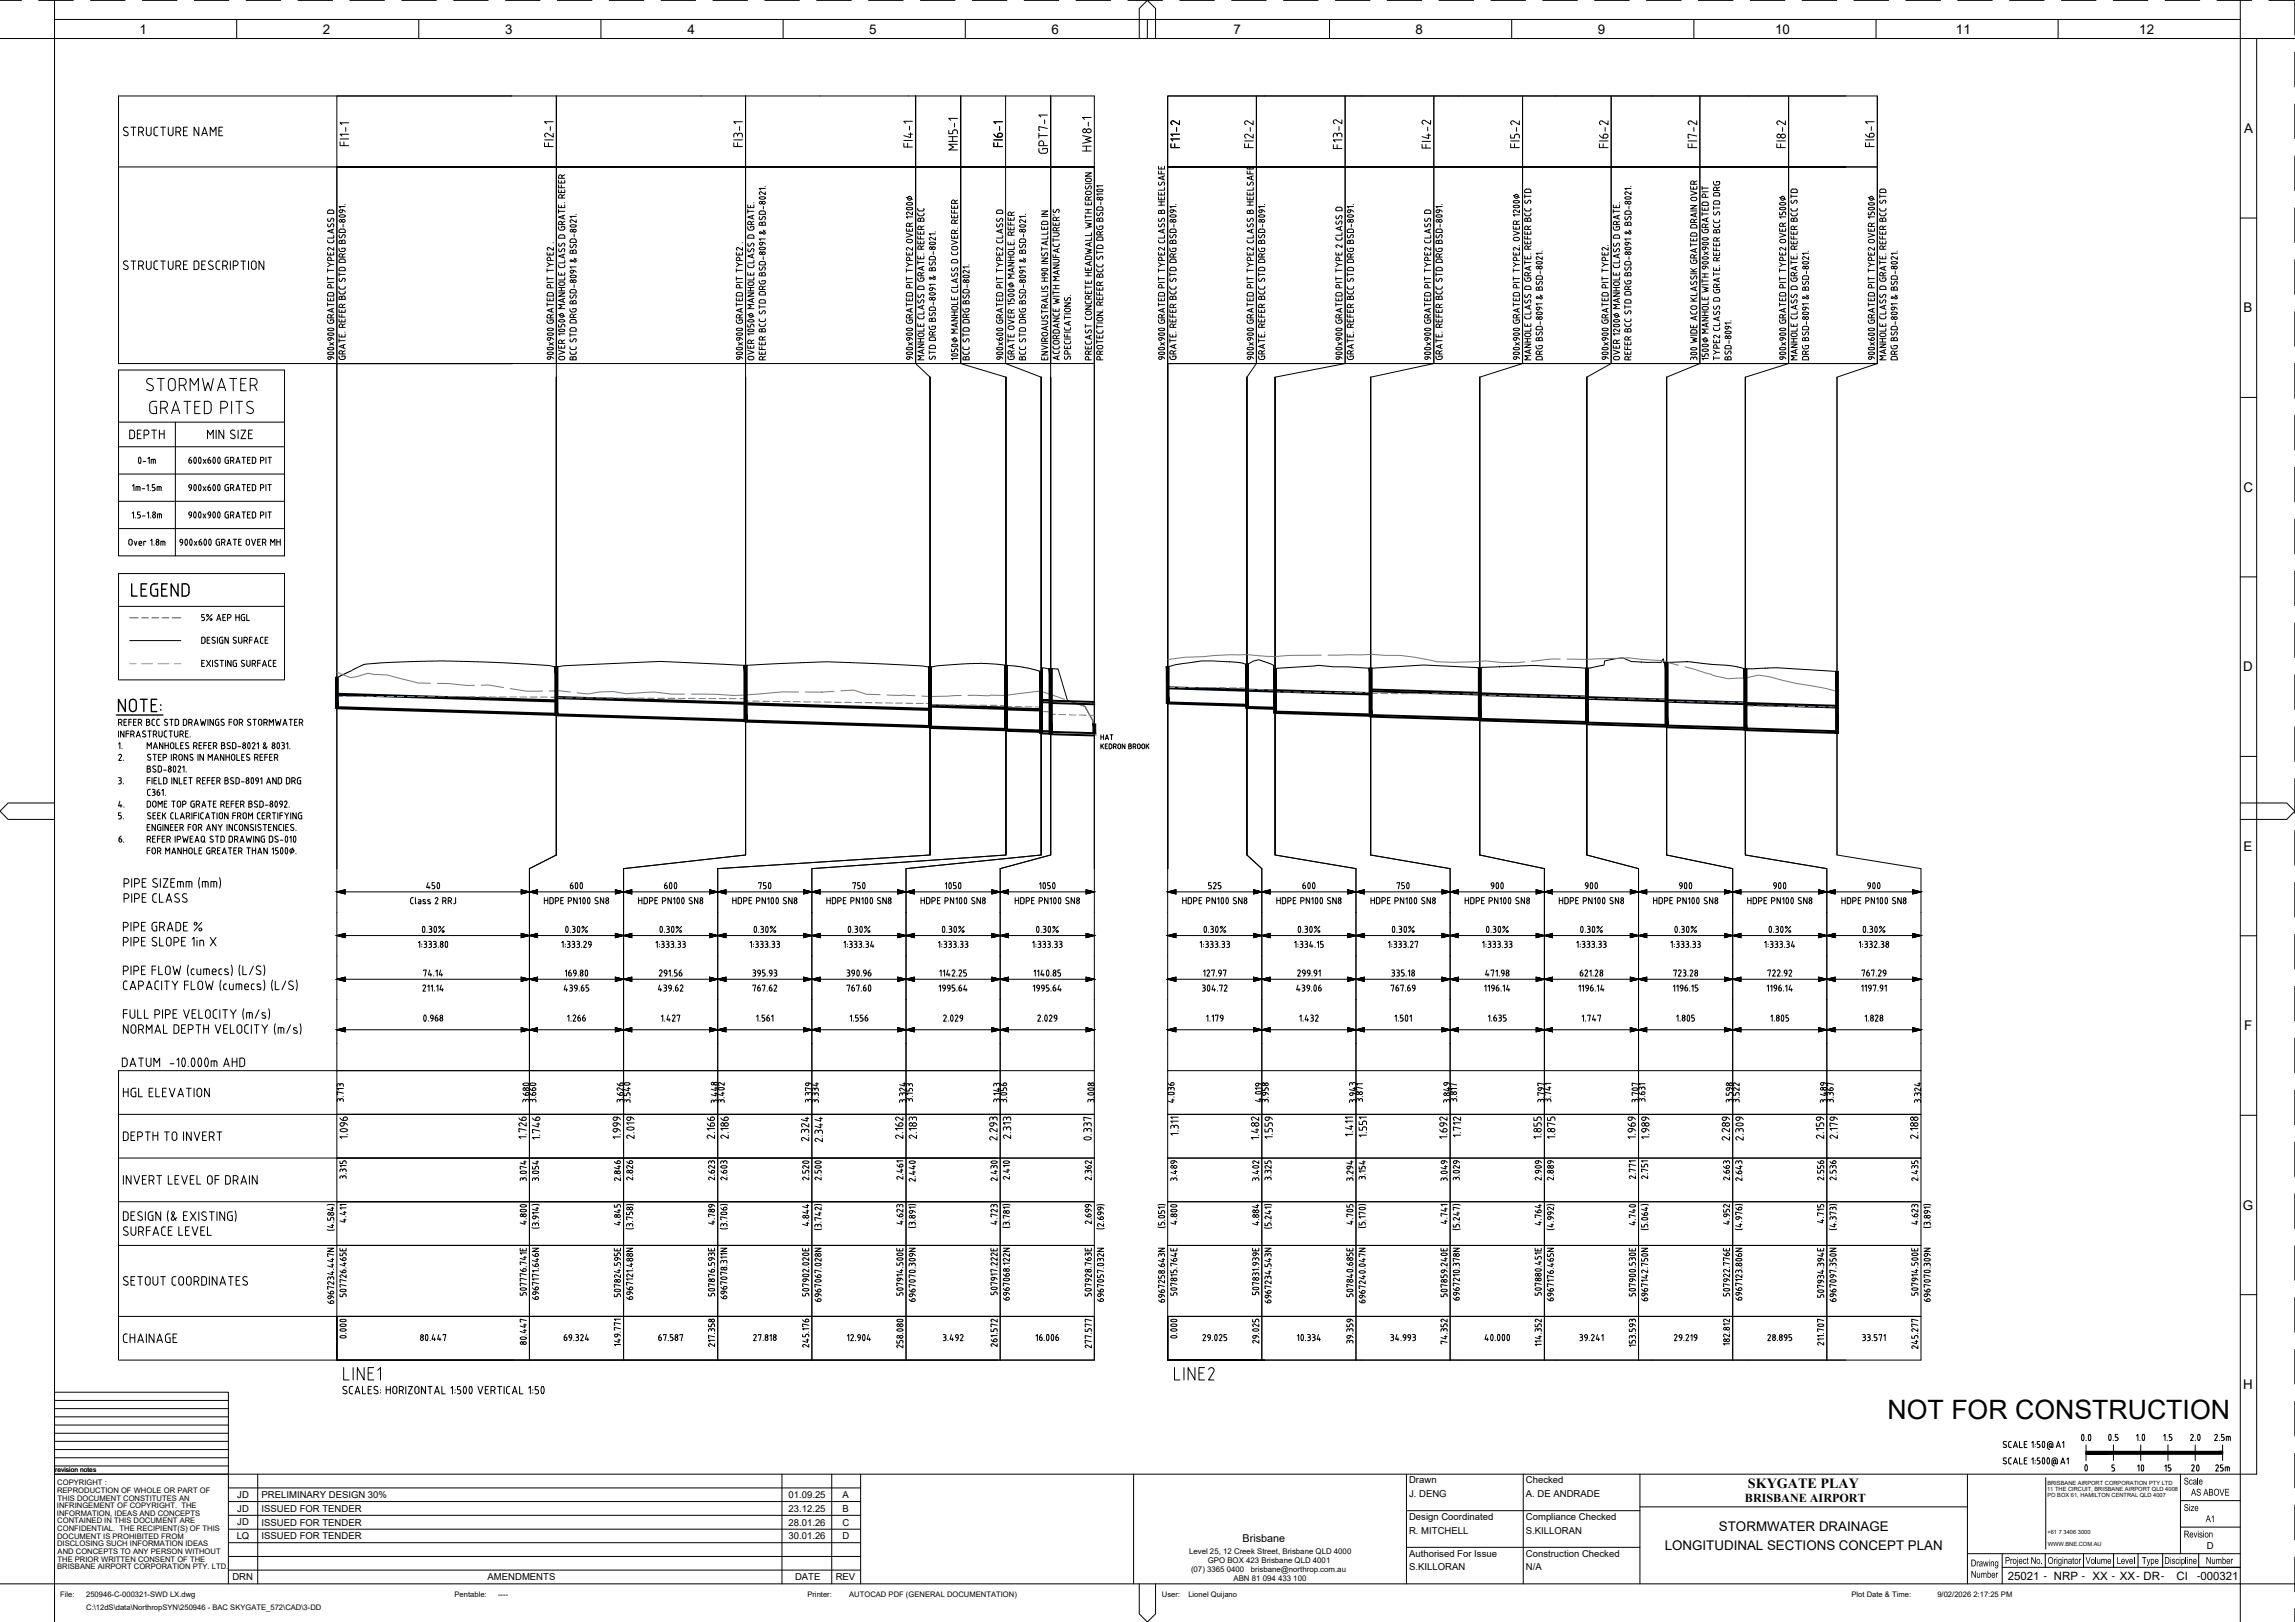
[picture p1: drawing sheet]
<svg xmlns="http://www.w3.org/2000/svg" width="841mm" height="594mm" viewBox="0 0 841 594" stroke-linecap="round" stroke-linejoin="round" font-family="sans-serif">
<defs><g id="words">
<text font-size="9.8" x="691.7" y="519.9">NOT FOR CONSTRUCTION</text>
<g font-size="8.4">
<text x="124.9" y="506.6">LINE1</text>
<text x="429.3" y="506.6">LINE2</text>
</g>
<g font-size="7.9">
<text x="46.2" y="171.8">0-1m</text>
<text x="46.9" y="219.4">LEGEND</text>
<text x="155.2" y="327.7">450</text>
<text x="206.4" y="327.7">600</text>
<text x="240.9" y="327.7">600</text>
<text x="276.9" y="327.7">750</text>
<text x="311.1" y="327.7">750</text>
<text x="343.3" y="327.7">1050</text>
<text x="377.8" y="327.7">1050</text>
<text x="474.8" y="327.7">600</text>
<text x="510.8" y="327.7">750</text>
<text x="543.6" y="327.7">900</text>
<text x="578.2" y="327.7">900</text>
<text x="612.8" y="327.7">900</text>
<text x="647.3" y="327.7">900</text>
<text x="681.9" y="327.7">900</text>
<text x="128.8" y="494.6" transform="rotate(-90 128.8 494.6)">0.000</text>
<text x="433.2" y="494.6" transform="rotate(-90 433.2 494.6)">0.000</text>
<text x="744" y="532.3">50</text>
<text x="758.5" y="529.9">0.0</text>
<text x="768.3" y="529.9">0.5</text>
<text x="780.7" y="529.9">1.0</text>
<text x="800.8" y="529.9">2.0</text>
<text x="744" y="538.3">500</text>
<text x="780.3" y="541.2">10</text>
<text x="800.5" y="541.2">20</text>
</g>
<text font-size="7.5" x="759.5" y="540.8">0</text>
<g font-size="6.6">
<text x="351.7" y="56.1" transform="rotate(-90 351.7 56.1)">MH5-1</text>
<text x="384.9" y="57.5" transform="rotate(-90 384.9 57.5)">GPT7-1</text>
<text x="400.8" y="56.4" transform="rotate(-90 400.8 56.4)">HW8-1</text>
<text x="433.2" y="55.4" transform="rotate(-90 433.2 55.4)">F11-2</text>
<text x="460" y="55.4" transform="rotate(-90 460 55.4)">FI2-2</text>
<text x="492.8" y="55.7" transform="rotate(-90 492.8 55.7)">F13-2</text>
<text x="525.3" y="55.4" transform="rotate(-90 525.3 55.4)">FI4-2</text>
<text x="557.7" y="55.4" transform="rotate(-90 557.7 55.4)">FI5-2</text>
<text x="590.2" y="55.4" transform="rotate(-90 590.2 55.4)">FI6-2</text>
<text x="622.7" y="55.4" transform="rotate(-90 622.7 55.4)">FI7-2</text>
<text x="655.1" y="55.4" transform="rotate(-90 655.1 55.4)">FI8-2</text>
<text x="46.2" y="161.9">DEPTH</text>
<text x="44.1" y="342.2">PIPE GRADE %</text>
<text x="44.1" y="402.9">HGL ELEVATION</text>
<text x="43.7" y="419.1">DEPTH TO INVERT</text>
<text x="44.1" y="435">INVERT LEVEL OF DRAIN</text>
<text x="44.1" y="492.8">CHAINAGE</text>
</g>
<g font-size="6.2">
<text x="193.7" y="418" transform="rotate(-90 193.7 418)">1.726</text>
<text x="198.6" y="418.4" transform="rotate(-90 198.6 418.4)">1.746</text>
<text x="262.8" y="418" transform="rotate(-90 262.8 418)">2.166</text>
<text x="267.8" y="418" transform="rotate(-90 267.8 418)">2.186</text>
<text x="302.3" y="419.5" transform="rotate(-90 302.3 419.5)">2.344</text>
</g>
<g font-size="5.7">
<text x="229.3" y="405" transform="rotate(-90 229.3 405)">3.626</text>
<text x="366.2" y="418.7" transform="rotate(-90 366.2 418.7)">2.293</text>
<text x="792" y="540.1">15</text>
<text x="810.7" y="540.1">25m</text>
</g>
<g font-size="5.3">
<text x="441.7" y="326.7">525</text>
<text x="228.2" y="433.6" transform="rotate(-90 228.2 433.6)">2.846</text>
<text x="228.2" y="449.8" transform="rotate(-90 228.2 449.8)">4.845</text>
<text x="366.2" y="449.8" transform="rotate(-90 366.2 449.8)">4.723</text>
<text x="462.1" y="449.8" transform="rotate(-90 462.1 449.8)">4.884</text>
<text x="634.6" y="449.8" transform="rotate(-90 634.6 449.8)">4.952</text>
<text x="752.5" y="531.3">A1</text>
<text x="810.3" y="528.8">2.5m</text>
<text x="753.9" y="537.3">A1</text>
</g>
<text font-size="5.2" x="640.5" y="545.1">SKYGATE PLAY</text>
<g font-size="4.9">
<text x="51.1" y="12.4">1</text>
<text x="118.3" y="12.4">2</text>
<text x="185.1" y="12.3">3</text>
<text x="252" y="12.4">4</text>
<text x="318.6" y="12.3">5</text>
<text x="385.4" y="12.3">6</text>
<text x="452.1" y="12.4">7</text>
<text x="518.8" y="12.3">8</text>
<text x="585.5" y="12.3">9</text>
<text x="650.5" y="12.3">10</text>
<text x="716.8" y="12.4">11</text>
<text x="784" y="12.4">12</text>
<text x="822.4" y="48.7">A</text>
<text x="822.2" y="114.4">B</text>
<text x="822.1" y="180.2">C</text>
<text x="822.1" y="245.9">D</text>
<text x="402.2" y="272">HAT</text>
<text x="822.2" y="311.6">E</text>
<text x="822.4" y="377.4">F</text>
<text x="821.9" y="443.1">G</text>
<text x="822" y="508.8">H</text>
<text x="629.9" y="560.7">STORMWATER DRAINAGE</text>
<text x="610.1" y="567.7">LONGITUDINAL SECTIONS CONCEPT PLAN</text>
</g>
<text font-size="4.4" x="639.5" y="550.3">BRISBANE AIRPORT</text>
<g font-size="4.2">
<text x="735.8" y="578.6">25021</text>
<text x="752.7" y="578.6">NRP</text>
<text x="766.8" y="578.6">XX</text>
<text x="776.8" y="578.6">XX</text>
<text x="785.6" y="578.6">DR</text>
<text x="797.6" y="578.6">CI</text>
<text x="806.4" y="578.6">000321</text>
</g>
<text font-size="4" x="455.4" y="564.7">Brisbane</text>
<g font-size="3.9">
<text x="800.3" y="543.7">Scale</text>
<text x="802.9" y="547.8">AS ABOVE</text>
<text x="800.3" y="553.4">Size</text>
<text x="808.3" y="557.5">A1</text>
<text x="800.3" y="563.1">Revision</text>
<text x="722.2" y="573.7">Drawing</text>
<text x="734.7" y="572.8">Project No.</text>
<text x="750.4" y="572.8">Originator</text>
<text x="764.3" y="572.8">Volume</text>
<text x="775.7" y="572.8">Level</text>
<text x="784.9" y="572.8">Type</text>
<text x="793.2" y="572.8">Discipline</text>
<text x="808.4" y="572.8">Number</text>
<text x="722.2" y="577.9">Number</text>
</g>
<g font-size="3.5">
<text x="516.4" y="543.3">Drawn</text>
<text x="559.2" y="543.3">Checked</text>
<text x="87" y="548.7">JD</text>
<text x="95.8" y="548.7">PRELIMINARY DESIGN 30%</text>
<text x="289" y="548.7">01.09.25</text>
<text x="308.8" y="548.7">A</text>
<text x="516.4" y="548.3">J. DENG</text>
<text x="559.2" y="548.3">A. DE ANDRADE</text>
<text x="87" y="553.7">JD</text>
<text x="95.8" y="553.7">ISSUED FOR TENDER</text>
<text x="289" y="553.7">23.12.25</text>
<text x="308.8" y="553.7">B</text>
<text x="516.4" y="556.7">Design Coordinated</text>
<text x="559.2" y="556.7">Compliance Checked</text>
<text x="86.7" y="563.8">LQ</text>
<text x="87" y="558.7">JD</text>
<text x="95.8" y="563.7">ISSUED FOR TENDER</text>
<text x="95.8" y="558.8">ISSUED FOR TENDER</text>
<text x="289" y="563.7">30.01.26</text>
<text x="289" y="558.8">28.01.26</text>
<text x="308.7" y="563.7">D</text>
<text x="308.7" y="558.8">C</text>
<text x="516.4" y="561.7">R. MITCHELL</text>
<text x="559.2" y="561.7">S.KILLORAN</text>
<text x="808.7" y="567.2">D</text>
<text x="516.4" y="570.1">Authorised For Issue</text>
<text x="516.4" y="575.1">S.KILLORAN</text>
<text x="559.2" y="570.1">Construction Checked</text>
<text x="559.2" y="575.1">N/A</text>
<text x="85.2" y="578.7">DRN</text>
<text x="178.7" y="578.7">AMENDMENTS</text>
<text x="291.3" y="578.7">DATE</text>
<text x="306.2" y="578.7">REV</text>
<text x="748.9" y="578.3">-</text>
<text x="762.9" y="578.3">-</text>
<text x="773.9" y="578.3">-</text>
<text x="783" y="578.3">-</text>
<text x="791.9" y="578.3">-</text>
<text x="805.1" y="578.3">-</text>
</g>
<g font-size="2.9">
<text x="435.7" y="569.1">Level 25, 12 Creek Street, Brisbane QLD 4000</text>
<text x="436.5" y="575.7">(07) 3365 0400</text>
<text x="442.6" y="572.4">GPO BOX 423 Brisbane QLD 4001</text>
<text x="458.4" y="575.7">brisbane@northrop.com.au</text>
<text x="452" y="579">ABN 81 094 433 100</text>
</g>
<g font-size="2.8">
<text x="21" y="544">COPYRIGHT :</text>
<text x="20.9" y="546.8">REPRODUCTION OF WHOLE OR PART OF</text>
<text x="21.1" y="549.6">THIS DOCUMENT CONSTITUTES AN</text>
<text x="20.9" y="552.4">INFRINGEMENT OF COPYRIGHT. THE</text>
<text x="20.9" y="555.2">INFORMATION, IDEAS AND CONCEPTS</text>
<text x="21" y="558">CONTAINED IN THIS DOCUMENT ARE</text>
<text x="20.9" y="563.6">DOCUMENT IS PROHIBITED FROM</text>
<text x="21" y="560.8">CONFIDENTIAL. THE RECIPIENT(S) OF THIS</text>
<text x="20.9" y="566.4">DISCLOSING SUCH INFORMATION IDEAS</text>
<text x="21.1" y="569.2">AND CONCEPTS TO ANY PERSON WITHOUT</text>
<text x="21" y="574.8">BRISBANE AIRPORT CORPORATION PTY. LTD.</text>
<text x="21.1" y="572">THE PRIOR WRITTEN CONSENT OF THE</text>
<text x="22.1" y="585">File:</text>
<text x="31.6" y="585">250946-C-000321-SWD LX.dwg</text>
<text x="166.6" y="585">Pentable:</text>
<text x="182.5" y="585">----</text>
<text x="295.9" y="585">Printer:</text>
<text x="311.2" y="585">AUTOCAD PDF (GENERAL DOCUMENTATION)</text>
<text x="425.8" y="585">User:</text>
<text x="435.5" y="585">Lionel Quijano</text>
<text x="678.5" y="585">Plot Date &amp; Time:</text>
<text x="710" y="585">9/02/2026 2:17:25 PM</text>
<text x="31.6" y="589.6">C:\12dS\data\NorthropSYN\250946 - BAC SKYGATE_572\CAD\3-DD</text>
</g>
<text font-size="2.4" x="20.2" y="539.2">revision notes</text>
<g font-size="2.1">
<text x="750.3" y="543.8">BRISBANE AIRPORT CORPORATION PTY LTD</text>
<text x="750.2" y="546.1">11 THE CIRCUIT, BRISBANE AIRPORT QLD 4008</text>
<text x="750.3" y="548.3">PO BOX 61, HAMILTON CENTRAL QLD 4007</text>
<text x="750.3" y="561.8">+61 7 3406 3000</text>
<text x="750.4" y="566.3">WWW.BNE.COM.AU</text>
</g>
</g></defs>
<!-- layer: XD_SWD LS|LEGEND -->
<g fill="#fff" stroke="#fff" stroke-width=".37">
<path d="M73.7 224.7v3l18-3zM73.7 227.7l18-3v3z"/>
<path d="M73.7 233v3l24.7-3zM73.7 236l24.7-3v3z"/>
<path d="M73.7 241.5v3l27.7-3zM73.7 244.5l27.7-3v3z"/>
</g>
<g fill="none" stroke="#000" stroke-width=".37">
<path d="M73.9 227.3h.5M74.4 226.1l.5 .2v.5M74.5 233.4h-.6v2.2h.9l.4-.7M74.5 233.4l.5 .2 .2 .5M74.8 225.1h-.9v1h.5M74.9 226.8l-.5 .5M75.1 234.1v.9M75.9 234.4h.8M76.9 233.4h-1v2.2h1M77.7 225.1l-2.1 2.2M78.2 233.4l-.5 .6 1 .7M78.2 233.4l.6 .1"/>
<path d="M78.6 234.7a.61 .61 0 0 1 0 .9 .61 .61 0 0 1-.9-.2M79.4 227.3l.8-2.2 .7 2.2M79.6 226.7h1.1M79.7 233.4v2.2M80.4 234v1M80.4 235l.6 .6M81 233.4h.7M81 233.4l-.6 .6M81.3 234.4h.4v1.2h-.7M81.7 226.1h.7M82.7 225.1h-1v2.2h1M83.4 226.3h.7a.61 .61 0 0 0 .6-.6 .61 .61 0 0 0-.7-.6h-.6v2.2"/>
<path d="M83.7 233.4v2.2l-1.3-2.2v2.2M85.9 233.4l-.5 .6 1 .7a.6 .6 0 0 1 0 1 .6 .6 0 0 1-1-.3M85.9 233.4l.7 .1M86.4 226.1h1.3M86.4 225.1v2.2M87.4 233.4v1.6M87.7 225.1v2.2M88.4 225.7v1M88.6 233.4l.1 1.6a.61 .61 0 0 1-.6 .6 .61 .61 0 0 1-.6-.6M89.3 226.1h.4v1.2h-.9l-.4-.6M89.4 234.7l.7-.1a.61 .61 0 0 0 .6-.6 .61 .61 0 0 0-.7-.6h-.6v2.2M89.7 225.1h-.9l-.4 .6"/>
<path d="M90.2 234.7l.5 .9M90.4 225.1v2.2h1M91.4 234.4h1M92.4 233.4h-1v2.2M93.2 235.6l.7-2.2 .8 2.2M93.4 235h1M95.4 233.9v1.2a.7 .7 0 0 0 1 .5M96 233.4h.4M96 233.4l-.6 .5M97.2 234.4h.7M98.2 233.4h-1v2.2h1M73.9 242.9h.8"/>
<path d="M74.9 241.9h-1v2.2h1M75.6 241.9l1.6 2.2M77.2 241.9l-1.6 2.2M77.9 241.9v2.2M79 242.8l.7 .3a.62 .62 0 0 1-.1 1 .62 .62 0 0 1-.9-.2M79.8 241.9a.6 .6 0 0 0-.8 0 .6 .6 0 0 0 0 .9M80.6 241.9h1.3M81.3 241.9v2.2M82.7 241.9v2.2M84.7 241.9v2.2l-1.3-2.2v2.2M86.7 241.9h-.9l-.4 .6 .2 1.4 1.1 .2v-1.2h-.4M88.5 243.9l.7 .2"/>
<path d="M88.7 242.8l.7 .4M89.4 243.1l.2 .6-.4 .4M89.6 241.9a.6 .6 0 0 0-.9 0 .6 .6 0 0 0 0 .9M90.4 241.9v1.6a.61 .61 0 0 0 .6 .6 .61 .61 0 0 0 .7-.6v-1.6M92.4 243.1h.6M93.1 243.1a.61 .61 0 0 0 .6-.6 .61 .61 0 0 0-.7-.6h-.6v2.2M93.2 243.1l.4 1M94.4 242.9h1M95.4 241.9h-1v2.2M96.2 244.1l.7-2.2 .8 2.2M96.4 243.5h1.1M98.4 243.5l.6 .6"/>
<path d="M99 241.9h.4M99 244.1h.4M99 241.8l-.5 .3-.1 1.5M100.2 242.9h.7M101.2 241.9h-1v2.2h1"/>
<circle cx="76.1" cy="225.4" r=".36"/>
<circle cx="77.3" cy="226.9" r=".36"/>
</g>
<!-- layer: XD_SWD LS|C_SWD_HGL_MINOR -->
<path d="M47.5 226.3h3.1M51.9 226.3h2.5M55.6 226.3h2.5M59.4 226.3h2.5M63.1 226.3h3.2" fill="none" stroke="#003fff" stroke-width=".37"/>
<!-- layer: XD_SWD LS|C_CONTOURS_MAJOR -->
<path d="M47.5 234.6h18.8" fill="none" stroke="#000" stroke-width=".37"/>
<!-- layer: XD_SWD LS|C_CONTOURS_MAJOR_EX -->
<path d="M47.5 243.1h2.4M51.9 243.1h4M57.9 243.1h4M63.9 243.1h2.4" fill="none" stroke="#989898" stroke-width=".37"/>
<!-- layer: XD_SWD LS|C_TEXT_LEGEND -->
<path d="M43.4 210.1h60.9v38.9h-60.9zM43.4 222.1h60.9" fill="none" stroke="#000" stroke-width=".37"/>
<!-- layer: XD_SWD LS|C_TEXT_TABLE -->
<g fill="none" stroke="#000" stroke-width=".37">
<path d="M187.5 35.2h-64.1v25.9h64.6h-64.6v72.1M203.9 35.2v278M273.2 35.2v278M335.5 35.2v98l5.3 4.9M352 35.2v98l16.6 4.9M368.5 35.2v98l13.1 4.9M676.4 35.2h-248.5v25.9M688 35.2v25.9h-32.6v-25.9h-32.5v25.9M43.4 61.1h357.6M187.5 61.1h-64.1v72.1M223.5 61.1h-35.5h35.5M259 61.1h-35.5h35.5"/>
<path d="M294.5 61.1h-35.5h35.5M330 61.1h-35.5h35.5M365.4 61.1h35.6v72.1M365.5 61.1h-35.5h35.5M401 61.1h-35.5h35.5v72.1M401 61.1v-25.9h-357.6v98h357.6M427.9 61.1v-25.9h32.5v25.9h32.5M427.9 61.1h35.5h-35.5v72.1M427.9 61.1h32.5M460.4 61.1h32.5v72.1M460.4 61.1v-25.9h32.5v25.9h32.5M460.4 61.1v72.1"/>
<path d="M492.9 61.1h32.5v72.1M492.9 61.1v-25.9h32.5v25.9h32.6M492.9 61.1v72.1M498.9 61.1h-35.5h35.5M525.4 61.1h32.6v72.1M525.4 61.1v-25.9h32.6v25.9h32.4M525.4 61.1v72.1M534.4 61.1h-35.5h35.5M558 61.1h32.4v72.1M558 61.1v-25.9h32.4v25.9h32.5M558 61.1v72.1M569.9 61.1h-35.5h35.5"/>
<path d="M590.4 61.1h32.5v72.1M590.4 61.1v-25.9h32.5v25.9h32.5M590.4 61.1v72.1M605.5 61.1h-35.6h35.6M622.9 61.1h32.5v72.1M622.9 61.1v72.1M641 61.1h-35.5h35.5M655.4 61.1h32.6v72.1M655.4 61.1v-25.9h32.6v98M655.4 61.1v72.1M676.4 61.1h-35.4h35.4M43.4 135.5h60.9v68.1h-60.9z"/>
<path d="M56 138.9a1.22 1.22 0 0 0-1.7-.2 1.22 1.22 0 0 0-.3 1.6l1.7 .9M57.7 138.6h2.5M59 138.6v4.5M61.7 139.9v2M61.7 139.9a1.25 1.25 0 0 1 1.3-1.3 1.25 1.25 0 0 1 1.2 1.3v2M74.2 138.6l1 4.5 1-3 1 3 1-4.5M84.2 138.6h2.5M85.5 138.6v4.5M90.2 138.6h-2v4.5h2M123.4 133.2v258.9M203.9 138.1v175.1l-9.9 4.9v74M273.2 138.1v175.1l-44.7 4.9v74"/>
<path d="M340.8 138.1v175.1l-77.8 4.9v74M340.8 138.1v175.1M368.6 138.1v175.1l-71.1 4.9v74M368.6 138.1v175.1M381.6 138.1v175.1l-49.6 4.9v74M381.6 138.1v175.1M385 133.2v-98v278M385 138.1v175.1l-18.5 4.9v74M401 133.2v258.9M427.9 133.2v-72.1h32.5v72.1M427.9 133.2h260.1M427.9 133.2v258.9"/>
<path d="M460.4 133.2l-3.5 4.9v175.1v-175.1v175.1l5.5 4.9v74M492.9 133.2l-25.6 4.9v175.1v-175.1v175.1l29.6 4.9v74M525.4 133.2l-23.1 4.9v175.1v-175.1v175.1l29.1 4.9v74M558 133.2l-15.8 4.9v175.1v-175.1v175.1l23.8 4.9v74M590.4 133.2l-8.9 4.9v175.1v-175.1v175.1l19 4.9v74M622.9 133.2l-12.2 4.9v175.1v-175.1v175.1l24.3 4.9v74M655.4 133.2l-15.8 4.9v175.1v-175.1v175.1l29.9 4.9v74M673.2 138.1v175.1l30.8 4.9v74M688 133.2l-14.8 4.9v175.1M43.4 154.6h60.9M55.7 141.2a1.07 1.07 0 0 1 .3 1.5 1.07 1.07 0 0 1-1.6 .3l-.7-.4M57.4 147h-1.6l-.7 .5-.2 .7 .2 2.8 .7 .4 1.6 .1v-2.5h-.8"/>
<path d="M58.9 149.5h1.2M60.1 149.5a1.23 1.23 0 0 0 1.3-1.3 1.23 1.23 0 0 0-1.3-1.2h-1.2v4.5M60.4 149.5l1 2M61.7 141.9a1.25 1.25 0 0 0 1.3 1.2 1.25 1.25 0 0 0 1.2-1.2M62.9 151.5l1.5-4.5 1.5 4.5M63.3 150.3h2.1M64.3 154.6v49M65.7 141.1h1.3a1.25 1.25 0 0 0 1.2-1.2 1.25 1.25 0 0 0-1.2-1.3h-1.3v4.5M67.2 141.1l1 2M67.4 147h2.5M68.6 147v4.5M69.7 143.1v-4.5l1.5 2.5 1.5-2.5v4.5"/>
<path d="M71.4 149h1.5M73.4 147h-2v4.5h2M76 147h-1.1v4.5h1.1M76 147l.8 .2 .5 .7 .1 2.2M77.4 150.1l-.3 .8-1.1 .6M79.2 157.5v3.2M79.7 143.1l1.5-4.5 1.5 4.5M80.1 141.9h2.2M80.9 149.5h1.2M82 157.5v3.2l-1.8-3.2v3.2M82.1 147h-1.2v4.5M82.1 147a1.25 1.25 0 0 1 1.3 1.2 1.25 1.25 0 0 1-1.3 1.3"/>
<path d="M84.9 147v4.5M85.2 157.5a.7 .7 0 0 0-.7 .6 .7 .7 0 0 0 .3 .8l1 .5a.8 .8 0 0 1 .1 1.2 .8 .8 0 0 1-1.2-.1l-.3-.2M85.2 157.5l.9 .2M86.4 147h2.5M87.2 157.5v3.2M87.6 147v4.5M88.2 140.6h1.5M88.3 157.5h1.7l-1.7 3.2h1.7M91.1 158.9h1.1M91.7 141.1h1.3a1.25 1.25 0 0 0 1.2-1.2 1.25 1.25 0 0 0-1.2-1.3h-1.3v4.5M92.3 149.6a1.08 1.08 0 0 1 .4 1.5 1.08 1.08 0 0 1-1.6 .2l-.7-.3M92.5 157.5h-1.4v3.2h1.4"/>
<path d="M92.7 147.2a1.24 1.24 0 0 0-1.7-.1 1.24 1.24 0 0 0-.3 1.6l1.6 .9M93.2 141.1l1 2M43.4 163.6h60.9M43.4 173.6h60.9M48.6 178l.5-.5v2.2M50.5 178.2v1.5M50.9 178.2h-1.1v1.5M50.9 178.2l.5 .4M51.3 178.7v1M52.1 179h.9M53.8 178l.5-.5v2.2M55.1 179.6v.1"/>
<path d="M56.7 177.5h-.9v1l.8 .1 .2 .7M56.8 179.2l-.2 .5h-.8M58.3 178.2v1.5M58.6 178.2h-1v1.5M58.7 178.2l.4 .4v1.1M69.2 178v.2M69.2 168.5l.3 1.1h.5l.2-.6M69.2 168.5h.7l.3 .5M69.2 178l.5-.5a1.32 1.32 0 0 1-.3 2.2M69.2 178.2l.3 .4 .7 .1M70 167.5l-.5 .3-.2 .7M71.2 167.6h.5"/>
<path d="M71.2 177.6l.1-.1a1.25 1.25 0 0 1 0 2.2l-.1-.1M71.2 167.6l-.2 .8 .2 1.2M71.2 177.6l-.2 .8 .2 1.2M71.7 167.6a1.31 1.31 0 0 1-.4 2.1l-.1-.1M73 167.6h.5M73 177.6l.1-.1a1.25 1.25 0 0 1 0 2.2l-.1-.1M73 167.6l-.3 .8 .3 1.2M73 177.6l-.3 .8 .3 1.2M73.5 167.6a1.31 1.31 0 0 1-.4 2.1l-.1-.1M74.4 178.2l1 1.5M74.5 168.2l1 1.5M75.4 178.2l-1 1.5"/>
<path d="M75.5 168.2l-1 1.5M76 160.7v-3.2l1.1 1.8 1-1.8v3.2M76.2 168.5l.3 1.1h.5l.2-.6M76.2 178.5h.7l.3 .5M76.2 168.5h.5M76.2 178.5v.8M76.2 179.2l.5 .5 .5-.5M76.8 168.5l.5 .5M77 167.5l-.5 .3-.3 .7M77 177.5l-.5 .4-.3 .6M77.2 179v.3M78.2 167.6h.5"/>
<path d="M78.2 167.6a1.31 1.31 0 0 0 .4 2.1l.3-.9-.2-1.2M78.3 177.5a1.25 1.25 0 0 1 0 2.2l-.3-1.3zM80 167.6h.5M80 167.6a1.31 1.31 0 0 0 .4 2.1l.1-.1M80.1 177.5a1.25 1.25 0 0 1 0 2.2l-.4-.9zM80.5 167.6l.2 .8-.2 1.2M82.5 168.1v1M83.4 168.5h.3v1.2h-.8l-.4-.6M83.7 167.5h-.8l-.4 .6M83.7 177.5h-.9l-.4 .6 .2 1.4 1.1 .2v-1.2h-.4M84.5 168.8l.6-.1a.61 .61 0 0 0 .6-.6 .61 .61 0 0 0-.6-.6h-.6v2.2M84.5 178.7h.5"/>
<path d="M85 177.5h-.5v2.2M85.1 177.5a.61 .61 0 0 1 .6 .6 .61 .61 0 0 1-.6 .6M85.2 178.7l.5 1M85.2 168.8l.5 .9M86.4 169.7l.8-2.2 .8 2.2M86.4 179.7l.8-2.2 .7 2.2M86.7 179.1h1M86.7 169.1h1.1M88.7 177.5h1.3M88.7 167.5h1.3M89.3 167.5v2.2M89.3 177.5v2.2"/>
<path d="M90.7 178.5h.7M90.7 168.5h.8M91.7 167.5h-1v2.2h1M91.7 177.5h-1v2.2h1M92.5 177.5h.8l.4 .4v1.4l-.4 .4h-.8zM93.7 168.1l-.4-.6h-.8v2.2l1-.2 .2-1.3M95.5 168.8l.6-.1a.61 .61 0 0 0 .6-.6 .61 .61 0 0 0-.6-.6h-.6v2.2M95.5 178.7h.6M96.1 177.5h-.6v2.2M96.1 177.5a.61 .61 0 0 1 .6 .6 .61 .61 0 0 1-.6 .6M97.5 167.5v2.2M97.5 177.5v2.2"/>
<path d="M98.2 177.5h1.2M98.2 167.5h1.3M98.8 177.5v2.2M98.8 167.5v2.2M43.4 183.6h60.9M43.4 193.6h60.9M47.2 198.1a.61 .61 0 0 1 .6-.6 .61 .61 0 0 1 .6 .6M47.2 198.1v1a.61 .61 0 0 0 .6 .6 .61 .61 0 0 0 .6-.6v-1M48.4 188l.5-.5v2.3M49.2 198.3l.5 1.4 .5-1.4M49.7 189.6v.2M50.9 199h1l-.2-.7-.7 .2v.8l.1 .4h.8"/>
<path d="M51.3 187.5h-.9v1h.8l.2 .7M51.4 189.2l-.2 .4-.8 .2M52.2 189h1M53.4 198.5v-.2h-.7v1.4M53.9 188l.5-.5v2.3M55.2 198l.5-.5v2.2M55.2 189.6v.2M55.9 189v.2M56 189l.2-.5h.5l.2 .7M56 189.2l.5 .5 .4-.5M56.4 199.6v.1M57.2 199v.2"/>
<path d="M57.2 199l.3-.5h.5l.2 .7M57.2 199.2l.5 .5 .5-.5M58.4 188.2v1.6M58.8 188.2h-1.1v1.6M58.8 188.2l.4 .5M59.2 188.7v1.1M59.7 198.3v1.4M60.5 198.7l-.3-.4h-1.3v1.4M60.5 198.7v1M66 197.7l.4-.2 .5 .2v1l-.9-.2zM67 198.7l-.2 .6-.6 .4M68 199.6h.5"/>
<path d="M68 199.6a1.31 1.31 0 0 1 .4-2.1l.3 .9-.2 1.2M69.2 188v.2M69.2 188l.3-.5h.4l.3 1.2-.7-.1-.3-.4M69.7 199.6h.5M69.7 199.6a1.31 1.31 0 0 1 .4-2.1l.3 .9-.2 1.2M70.2 188.7l-.2 .6-.6 .4M71.2 198.3l1 1.4M71.7 187.6l.2 .8-.2 1.2M71.7 187.6l-.1-.1a1.25 1.25 0 0 0 0 2.2l.1-.1M72.2 198.3l-1 1.4M72.9 199.2v-.7l.9 .1 .2 .6M73 187.6l.1-.1a1.25 1.25 0 0 1 0 2.2l-.1-.1"/>
<path d="M73 187.6l-.3 .8 .3 1.2M73 199.2l.5 .5 .5-.5M73.7 197.5l-.5 .4-.2 .6M74.4 188.2l1 1.6M74.9 199.6h.6M75.4 188.2l-1 1.6M75.4 197.6l.3 .8-.3 1.2M75.5 197.6l-.2-.1a1.31 1.31 0 0 0-.3 2.1M76.2 188.2l.3-.7 .6 .2 .1 1h-.5M76.2 188.2l.5 .5M76.7 199.6h.5M77.2 197.6l.2 .8-.2 1.2"/>
<path d="M77.2 197.6l-.1-.1a1.31 1.31 0 0 0-.4 2.1M77.2 188.7l-.2 .6-.5 .4M78.3 187.5a1.25 1.25 0 0 1 0 2.2l-.3-1.3zM79.2 198.1l.2 1.4 1 .2v-1.2h-.3M80.1 187.5a1.25 1.25 0 0 1 0 2.2l-.4-.9zM80.4 197.5h-.8l-.4 .6M81.2 198.7h.7a.61 .61 0 0 0 .6-.6 .61 .61 0 0 0-.7-.6h-.6v2.2M82 198.7l.4 1M83.1 187.5h.6M83.1 187.5l-.6 .3v1.5l.6 .5h.6v-1.3h-.4M83.2 199.7l.7-2.2 .8 2.2M83.4 199.1h1.1"/>
<path d="M85.1 187.5h-.6v2.3M85.1 187.5a.61 .61 0 0 1 .6 .6 .61 .61 0 0 1-.6 .6h-.6M85.2 188.7l.5 1.1M85.4 197.5h1.3M86.1 197.5v2.2M86.4 189.8l.8-2.3 .7 2.3M86.7 189.1h1M87.5 198.5h.7M88.4 197.5h-.9v2.2h.9M88.7 187.5h1.3M89.3 187.5v2.3M90.2 198.1a.61 .61 0 0 1 .6-.6 .61 .61 0 0 1 .6 .6"/>
<path d="M90.2 198.1v1a.61 .61 0 0 0 .6 .6 .61 .61 0 0 0 .6-.6v-1M90.7 188.5h.7M91.7 187.5h-1v2.3h1M92.2 197.5l.7 2.2 .8-2.2M93 187.5l.7 .4v1.4l-.4 .4-.8 .1v-2.3h.5M94.4 198.5h.8M95.5 197.5h-1.1v2.2h1.1M95.5 188.7h.6M96.1 187.5h-.6v2.3M96.1 187.5a.61 .61 0 0 1 .6 .6 .61 .61 0 0 1-.6 .6M96.2 198.7h.6a.61 .61 0 0 0 .7-.6 .61 .61 0 0 0-.7-.6h-.6v2.2M96.9 198.7l.6 1"/>
<path d="M97.5 187.5v2.3M98.2 187.5h1.2M98.8 187.5v2.3M99.2 199.7v-2.2l.7 1.2 .8-1.2v2.2M101.4 198.5h1.3M101.4 197.5v2.2M102.7 197.5v2.2M123.4 326.7h277.6M427.9 326.7h276.1M123.4 358.7h277.6M123.4 342.7h277.6M427.9 358.7h276.1"/>
<path d="M427.9 342.7h276.1M123.4 377.2h277.6M427.9 377.2h276.1M365.4 392.1h-322v106.1h322M427.9 392.1h34.5v16v-16h34.5v16v-16h34.5v16v-16h34.6v16v-16h34.5v16v-16h34.5v16v-16h34.5v16v-16h34.5v16h-276.1zM43.4 408.1h357.6v-16h-34.5v16v-16h-34.5v16v-16h-34.5v16v-16h-34.5v16v-16h-34.5v16v-16h-34.5v16v-16h-70.6v16M427.9 408.1h34.5v16.1v-16.1h34.5v16.1v-16.1h34.5v16.1v-16.1h34.6v16.1v-16.1h34.5v16.1v-16.1h34.5v16.1v-16.1h34.5v16.1v-16.1h34.5v16.1h-276.1zM43.4 424.2h357.6v-16.1h-34.5v16.1v-16.1h-34.5v16.1v-16.1h-34.5v16.1v-16.1h-34.5v16.1v-16.1h-34.5v16.1v-16.1h-34.5v16.1v-16.1h-70.6v16.1M427.9 424.2h34.5v16v-16h34.5v16v-16h34.5v16v-16h34.6v16v-16h34.5v16v-16h34.5v16v-16h34.5v16v-16h34.5v16h-276.1zM43.4 456.2h357.6v-16h-34.5v16v-16h-34.5v16v-16h-34.5v16v-16h-34.5v16v-16h-34.5v16v-16h-34.5v16v-16h-70.6v16M43.4 440.2h357.6v-16h-34.5v16v-16h-34.5v16v-16h-34.5v16v-16h-34.5v16v-16h-34.5v16v-16h-34.5v16v-16h-70.6v16M427.9 440.2h34.5v16v-16h34.5v16v-16h34.5v16v-16h34.6v16v-16h34.5v16v-16h34.5v16v-16h34.5v16v-16h34.5v16h-276.1z"/>
<path d="M462.4 456.2h34.5v25.9v-25.9h34.5v25.9v-25.9h34.6v25.9v-25.9h34.5v25.9v-25.9h34.5v25.9v-25.9h34.5v25.9v-25.9h34.5v25.9h-241.6zM43.4 482.1h357.6M123.4 482.1v16.1h64.6M123.4 482.1h70.6v16.1v-16.1h34.5v16.1v-16.1h34.5v16.1v-16.1h34.5v16.1v-16.1h34.5v16.1v-16.1h34.5v16.1v-16.1h34.5v16.1h-277.6zM123.4 482.1v-25.9h70.6v25.9v-25.9h34.5v25.9v-25.9h34.5v25.9v-25.9h34.5v25.9v-25.9h34.5v25.9v-25.9h34.5v25.9v-25.9h34.5v25.9M123.4 482.1v16.1M401 482.1v16.1h-35.5M427.9 482.1v16.1h32.5M427.9 482.1v16.1h32.8M427.9 482.1v16.1h35.5M427.9 482.1v16.1h276.1v-16.1h-34.5v16.1v-16.1h-34.5v16.1v-16.1h-34.5v16.1v-16.1h-34.5v16.1v-16.1h-34.6v16.1v-16.1h-34.5v16.1v-16.1h-34.5v16.1v-16.1h-34.5h34.5M427.9 482.1v-25.9h34.5v25.9"/>
<circle cx="56.5" cy="188" r=".49"/>
<circle cx="57.7" cy="198" r=".49"/>
</g>
<!-- layer: XD_SWD LS|C_ANNO_TEXT 3.5 -->
<path d="M45.9 256.1v4.5l-2.5-4.5v4.5M47.7 256.6a1.25 1.25 0 0 1 1.4-.5 1.25 1.25 0 0 1 .9 1.2v2.1a1.25 1.25 0 0 1-1.3 1.2 1.25 1.25 0 0 1-1.2-1.2zM51.4 256.1h2.5M52.7 256.1v4.5M55.5 258.1h1.4M57.4 256.1h-1.9v4.5h1.9M58.9 258.1v.3M58.9 259.9v.2M42.7 261.9h17" fill="none" stroke="#000" stroke-width=".51"/>
<g fill="none" stroke="#000" stroke-width=".37">
<path d="M43.4 264.7h.7a.61 .61 0 0 0 .6-.6 .61 .61 0 0 0-.6-.6h-.7v2.2M43.4 272.5l.5-.5v2.2M43.4 267.7v2.3M44 276.2l-.5 .4M44 276.3l.5 .6-1 1.6h1M44.2 264.7l.5 1M44.7 274.1v.1M45.3 278.4v.1M45.4 267.7v2.3l-1.2-2.3v2.3M45.4 264.5h.8M46.2 268.7h1M46.4 263.5h-1v2.2h1"/>
<path d="M47.2 267.7h-1v2.3M47.2 264.5h1M47.9 269h.7a.61 .61 0 0 0 .6-.7 .61 .61 0 0 0-.6-.6h-.7v2.3M48.2 263.5h-1v2.2M48.7 269l.5 1M48.9 264.5h.8M50 263.5h-1.1v2.2h1.1M50 270l.7-2.3 .7 2.3M50.2 269.3h1M50.7 264.7h.6a.61 .61 0 0 0 .6-.6 .61 .61 0 0 0-.6-.6h-.6v2.2M51.4 264.7l.5 1M52.5 268.7l.7 .3"/>
<path d="M53.2 269l.2 .1a.63 .63 0 0 1-.3 .9 .63 .63 0 0 1-.9-.3M53.3 267.8a.59 .59 0 0 0-.8 0 .59 .59 0 0 0 0 .9M53.7 263.5l1.1 .2v.5l-.5 .2a.61 .61 0 0 1 .6 .6 .61 .61 0 0 1-.6 .7h-.6zM53.7 264.5h.6M53.9 274.2v-2.2l.8 1.3 .8-1.3v2.2M54.2 267.7h1.3M54.5 276.3l-.4 .6 .9 .7a.53 .53 0 0 1 .1 .8 .53 .53 0 0 1-.8 0l-.2-.2M54.6 276.2l.6 .2M54.8 267.7v2.3M55.7 264v1.1a.7 .7 0 0 0 1 .6M56 276.3h1.3M56.2 269h.6a.61 .61 0 0 0 .6-.7 .61 .61 0 0 0-.6-.6h-.6v2.3"/>
<path d="M56.2 274.2l.7-2.2 .8 2.2M56.3 263.5h.4M56.3 263.4l-.6 .6M56.4 273.6h1.1M56.7 276.3v2.2M56.9 269l.5 1M57.4 264l.1 1.4 1 .3M58 263.5h.5M58 263.4l-.6 .6M58 277.3h.8M58.2 267.7v1.6a.61 .61 0 0 0 .6 .6 .61 .61 0 0 0 .6-.6v-1.6M59.1 276.3h-1.1v2.2h1.1"/>
<path d="M59.7 272v2.2l-1.2-2.2v2.2M59.8 277.5h.6M60.2 265.4l.8 .3M60.4 276.3h-.6v2.2M60.4 276.3a.61 .61 0 0 1 .6 .6 .61 .61 0 0 1-.6 .6M60.5 272v2.2M60.5 273h1.2M60.7 263.4l.6 .1M60.7 263.5l-.4 .5 1.2 1.1-.5 .6M61.2 267.7l-.9 .3-.1 1.4a.7 .7 0 0 0 1 .6M61.7 272v2.2M61.9 267.7h1.3"/>
<path d="M62.2 263.5h1.3M62.4 273.6l.1-1a.61 .61 0 0 1 .6-.6 .61 .61 0 0 1 .6 .6v1M62.5 273.6a.61 .61 0 0 0 .6 .6 .61 .61 0 0 0 .6-.6M62.6 267.7v2.3M62.8 276.3v2.2M62.8 263.5v2.2M63.5 277.5h.7a.61 .61 0 0 0 .6-.6 .61 .61 0 0 0-.6-.6h-.7v2.2M63.9 267.7l.1 1.6a.61 .61 0 0 0 .6 .6 .61 .61 0 0 0 .6-.6v-1.6M64.3 277.5l.5 1M64.4 272v2.2h1M64.8 263.5h-.6v2.2l.9-.1 .4-.6M64.8 263.4l.5 .2 .2 .5"/>
<path d="M65.4 264.1v.9M65.5 276.9v1M65.6 276.9a.61 .61 0 0 1 .6-.6 .61 .61 0 0 1 .6 .6M66 269h.5M66.2 273h.7M66.5 267.7h-.5v2.3M66.6 267.7a.61 .61 0 0 1 .6 .6 .61 .61 0 0 1-.6 .7M66.7 269l.5 1M66.8 276.9v1a.61 .61 0 0 1-.6 .6 .61 .61 0 0 1-.6-.6M67.2 272h-1v2.2h1M67.7 263.5h-.5v2.2h.5M67.8 263.4l.4 .2 .3 .5-.1 1.2-.6 .4"/>
<path d="M67.9 268.7h.8M68.2 272.9l.7 .4M68.8 276.3v2.2l-1.3-2.2v2.2M68.9 273.3a.62 .62 0 0 1 0 1 .62 .62 0 0 1-.9-.3M69 267.7h-1.1v2.3h1.1M69.1 272.1a.59 .59 0 0 0-.9 0 .59 .59 0 0 0 .1 .8M69.2 264.7h.6a.61 .61 0 0 0 .6-.6 .61 .61 0 0 0-.6-.6h-.6v2.2M69.6 278.2l.7 .3M69.7 269.8v.2M69.8 277.2l1 .7-.5 .6M69.9 264.7l.5 1M70.1 276.2l.6 .2"/>
<path d="M70.1 276.3l-.5 .4 .3 .5M71 273.3h.6M71.2 265.7l.7-2.2 .8 2.2M71.4 265.1h1.1M71.6 272h-.6v2.2M71.6 272a.61 .61 0 0 1 .6 .6 .61 .61 0 0 1-.6 .6M71.7 273.3l.5 .9M72.6 276.3v2.2M72.9 273h.8M73.4 263.5l.6 2.2 .4-1.5 .5 1.5 .5-2.2M74 272h-1.1v2.2h1.1M74.5 276.3v2.2l-1.2-2.2v2.2"/>
<path d="M74.7 273h1M75.7 272h-1v2.2M76.2 263.5v2.2M76.3 278.5v-2.2l.7 1.2 .8-1.2v2.2M76.5 273h.7M77.4 272h-.9v2.2h.9M78.2 263.5v2.2l-1.2-2.2v2.2M78.2 273.3h.6M78.5 278.5l.8-2.2 .8 2.2M78.7 277.9h1.1M78.8 272h-.6v2.2M78.8 272a.61 .61 0 0 1 .7 .6 .61 .61 0 0 1-.7 .6"/>
<path d="M79 264.1l.2 1.4 1 .2v-1.2h-.4M79 273.3l.5 .9M80.2 263.5h-.8l-.4 .6M81.2 273h.6M81.4 263.4l.7 .1M81.5 263.5l-.5 .5 1.1 .9a.64 .64 0 0 1-.3 .8 .64 .64 0 0 1-.8-.3M81.9 273a.61 .61 0 0 1 .6 .6 .61 .61 0 0 1-.6 .6M81.9 273l.4-.3v-.5l-1.1-.2v2.2h.6M82 276.3v2.2l-1.2-2.2v2.2M82.8 277.3h1.2M82.8 276.3v2.2M83.2 274l.8 .2"/>
<path d="M83.9 264.5h1.1M84 276.3v2.2M84.4 272.1a.6 .6 0 0 0-.9 0 .6 .6 0 0 0 0 .8l.9 .7-.4 .6M84.8 276.9v1a.61 .61 0 0 0 .6 .6 .61 .61 0 0 0 .7-.6l-.1-1M84.8 276.9a.61 .61 0 0 1 .6-.6 .61 .61 0 0 1 .7 .6M85 263.5h-1.1v2.2M85.2 272h.9l.3 .4v1.4l-.3 .4h-.9zM85.7 264.1v1M85.7 264.1a.61 .61 0 0 1 .6-.6 .61 .61 0 0 1 .7 .6M86.8 276.3v2.2h1M87 264.1v.9a.61 .61 0 0 1-.7 .7 .61 .61 0 0 1-.6-.7M87.2 273.5h1"/>
<path d="M87.7 264.7h.6a.61 .61 0 0 0 .6-.6 .61 .61 0 0 0-.6-.6h-.6v2.2M88.4 264.7l.5 1M88.6 277.3h.7M89.5 276.3h-.9v2.2h.9M90.6 277.2l.7 .4M90.8 276.2l.6 .2M90.8 276.3l-.4 .4 .2 .5M91.1 272a1.29 1.29 0 0 1 0 2.2l-.4-.9zM91.2 263.5l-.5 .5 1 .8M91.2 263.4l.7 .1M91.3 277.6l.2 .1a.63 .63 0 0 1-.3 .8 .63 .63 0 0 1-.9-.3M91.7 264.7a.62 .62 0 0 1-.1 1 .62 .62 0 0 1-.9-.3"/>
<path d="M92.4 272.3a.52 .52 0 0 1 .7-.3 .52 .52 0 0 1 .3 .8l-.9 1.4h.9M92.7 263.5h1.2M93.3 263.5v2.2M93.3 277.5h.6M93.9 276.3h-.6v2.2M94 276.3a.61 .61 0 0 1 .6 .6 .61 .61 0 0 1-.6 .6l.5 1M94.2 272.5l.5-.5v2.2M94.7 264.1v.9a.61 .61 0 0 0 .7 .7 .61 .61 0 0 0 .6-.7M94.7 264.1a.61 .61 0 0 1 .7-.6 .61 .61 0 0 1 .6 .6M95.3 277.3h.8M95.9 264.1v1M96.3 276.3h-1v2.2h1"/>
<path d="M96.5 273.7l.8-1.1a.36 .36 0 0 0-.3-.6 .36 .36 0 0 0-.3 .6l1 1.7M96.5 273.7l.1 .4h.5M96.7 264.7h.6M97 277.3h1M97.3 263.5h-.6v2.2M97.3 263.5a.61 .61 0 0 1 .7 .6 .61 .61 0 0 1-.7 .6M97.5 264.7l.5 1M98 273.5l-1 .7M98 276.3h-1v2.2M98.7 265.7v-2.2l.7 1.2 .8-1.2v2.2M98.8 277.3h.7M99.7 273.5v.3"/>
<path d="M99.7 273.5l.5-.5 .5 .5M99.8 276.3h-1v2.2h1M100.5 277.5h.7M100.7 273.5l-.1 .5-.4 .2-.5-.4M100.9 263.5l.5 2.2 .5-1.5 .5 1.5 .6-2.2M101.2 276.3h-.7v2.2M101.2 276.3a.61 .61 0 0 1 .6 .6 .61 .61 0 0 1-.6 .6M101.3 277.5l.5 1M101.8 272a1.25 1.25 0 0 1 0 2.2l-.3-.9zM103.2 272l1 .2v.5l-.5 .3M103.5 273h.2M103.7 265.7l.7-2.2 .8 2.2"/>
<path d="M103.7 273l.5 .5M103.9 265.1h1.1M104.2 273.5v.3M104.2 273.8l-.2 .4-.8 .1M104.9 272.5l.6-.5v2.3M106 263.5h1.2M106.2 274.2v.1M106.6 263.5v2.2M107.9 264.5h.8M108.9 263.5h-1v2.2h1M109.7 264.7h.6a.61 .61 0 0 0 .7-.6 .61 .61 0 0 0-.7-.6h-.6v2.2M110.4 264.7l.6 1"/>
<path d="M43.4 284.8l1 .3v.5l-.4 .2M43.7 285.8h.2M43.9 293.4l-.5 1.8h1.3M44 285.8l.4 .5M44.3 297.7h-.9v1h.8l.2 .5M44.3 294.7v1M44.4 286.4l-.2 .6-.8 .1M44.4 299.2l-.2 .6-.8 .1M45.2 287v.1M45.2 299.8v.1M45.4 295.5v.2M53.9 280.6l1.1 .2v.5l-.4 .2a.64 .64 0 0 1 .6 .7 .64 .64 0 0 1-.6 .6h-.7z"/>
<path d="M53.9 281.6h.7M53.9 285.8h1M54.3 298.6l.7 .4a.6 .6 0 0 1 0 .9 .6 .6 0 0 1-.9-.2M54.5 293.4l.6 .4v1.4l-.3 .4-.9 .1v-2.3h.6M54.5 297.7l-.4 .3 .2 .6M54.6 297.7l.6 .1M54.9 284.8h-1v2.3M55.1 289.1l-.8 .1-.2 .5v1.4l1 .3M55.7 284.8v2.3M55.8 289.1l.9 .2v.5l-.4 .3M55.9 294v1M56 294a.61 .61 0 0 1 .6-.6 .61 .61 0 0 1 .6 .6v1a.61 .61 0 0 1-.6 .6 .61 .61 0 0 1-.6-.6"/>
<path d="M56 282.6l.7 .2M56 290.1a.63 .63 0 0 1 .8 .5 .63 .63 0 0 1-.5 .8h-.5M56 298.7h.8M56.2 281.5l.7 .4M56.4 285.8h.8M56.9 281.8l.3 .6-.5 .4M57 297.7h-1v2.2h1M57.1 280.6a.6 .6 0 0 0-.9 0 .6 .6 0 0 0 0 .9M57.4 284.8h-1v2.3h1M57.6 290.1h.4M57.8 298.7h.7M58 280.6h.8l.4 .3v1.5l-.4 .3-.8 .1z"/>
<path d="M58 295.7v-2.3l.7 1.3 .7-1.3v2.3M58.1 290.1a.54 .54 0 0 1 .4 .8 .54 .54 0 0 1-.9 0v-.8M58.2 284.8v2.3h1M58.3 289.1l-.5 .4-.2 .6M58.8 297.7h-1v2.2h1M59.3 289.6l.5-.5v2.3M59.5 297.7v2.2M59.9 282.1h1.1M60 298.5l.8 1.4M60.2 294.4h.8M60.5 284.8h-.6v2.3h.6M60.5 284.8l.7 .5v1.1l-.2 .5-.5 .2"/>
<path d="M60.6 291.3v.1M60.8 297.7l-1.3 1.4M61.2 293.4h-1v2.3h1M61.7 282.1v.2M61.7 282.1l.1-.3a.53 .53 0 0 1 .8 0 .53 .53 0 0 1-.1 .8 .53 .53 0 0 1-.8-.3M62.6 299.3l.3 .5 .6 .1M62.6 298.3v1.1M62.9 284.8v2.3M62.9 293.4h1.3M63.1 297.7h.4M63.1 297.7l-.5 .5M63.6 293.4v2.3"/>
<path d="M63.8 280.6a1.25 1.25 0 0 1 0 2.2l-.3-1.3zM64.3 297.7v2.2h1M64.9 284.8v2.3l-1.2-2.3v2.3M65.2 293.6h.8l.2 1.4a.64 .64 0 0 1-.6 .6 .64 .64 0 0 1-.7-.6zM65.2 280.9a.51 .51 0 0 1 .7-.3 .51 .51 0 0 1 .2 .7M65.7 284.8v2.3h1M66 299.9l.8-2.2 .8 2.2M66.1 281.3l-.9 1.5h1M66.3 299.3h1.1M66.9 281.1l.5-.5v2.2M66.9 294.7h.7M67.4 285.8h.8"/>
<path d="M67.6 293.4h-.7v2.3M67.6 293.4a.61 .61 0 0 1 .6 .6 .61 .61 0 0 1-.6 .6M68.2 282.7v.1M68.3 298.9h.6M68.5 284.8h-1.1v2.3h1.1M68.9 297.7h-.6v2.2M68.9 297.7a.61 .61 0 0 1 .7 .6 .61 .61 0 0 1-.7 .6M69 298.9l.6 1M69.2 284.8h1.2M69.8 284.8v2.3M69.9 294v1M70 295l.6 .6"/>
<path d="M70.3 297.7v2.2M70.6 293.4h.6M70.6 293.4l-.6 .6M70.8 294.4h.4v1.3h-.6M71 298.7h1.1M72.1 297.7h-1.1v2.2M72.2 286.1h.6M72.6 293.4h-.7v2.3M72.6 293.4a.61 .61 0 0 1 .6 .6 .61 .61 0 0 1-.6 .6l-.7 .1M72.7 294.7l.5 1M72.8 297.7v2.2M72.8 286.1a.61 .61 0 0 0 .6-.7 .61 .61 0 0 0-.6-.6h-.6v2.3"/>
<path d="M72.9 286.1l.5 1M73.5 298.3v1.1M73.6 299.3l.3 .5 .6 .1M74 295.7l.7-2.3 .7 2.3M74.1 297.7h.4M74.1 297.7l-.5 .5M74.2 295h1M74.2 285.8h.7M75.2 284.8h-1v2.3h1M75.3 299.9l.8-2.2 .7 2.2M75.5 299.3h1.1M75.9 285.8h1.1"/>
<path d="M76.2 293.4h1.2M76.8 293.4v2.3M77 284.8h-1.1v2.3M77.6 297.7h1.2M77.7 285.8h.7M78.2 294.4h.8M78.2 297.7v2.2M78.7 284.8h-1v2.3h1M79.2 293.4h-1v2.3h1M79.5 286.1h.6M79.5 297.7v2.2M80.1 286.1a.61 .61 0 0 0 .6-.7 .61 .61 0 0 0-.6-.6h-.6v2.3"/>
<path d="M80.2 286.1l.5 1M80.5 297.8h.9l.2 1.5a.64 .64 0 0 1-.6 .6 .64 .64 0 0 1-.7-.6zM80.9 294.7h.7M81.6 293.4h-.7v2.3M81.6 293.4a.61 .61 0 0 1 .6 .6 .61 .61 0 0 1-.6 .6M81.7 294.7l.5 1M82.4 284.8l1.1 .3v.5l-.4 .2a.64 .64 0 0 1 .6 .6 .64 .64 0 0 1-.6 .7h-.7zM82.4 285.8h.7M82.9 294.4h.8M83.6 297.7v2.2l-1.3-2.2v2.2M83.9 293.4h-1v2.3h1M84.7 285.8l.7 .4a.6 .6 0 0 1 0 .9 .6 .6 0 0 1-.9-.3"/>
<path d="M84.7 294.4h1M85 284.8l.6 .2M85 284.8l-.5 .4 .3 .6M85.3 298.7h1M85.7 293.4h-1v2.3M86.3 297.7h-1v2.2M86.4 284.8l.9 .1 .4 .4v1.3l-.4 .4-.9 .1zM86.4 294.4h.8M87 298.9h.7M87.5 293.4h-1.1v2.3h1.1M87.7 297.7h-.7v2.2M87.7 297.7a.61 .61 0 0 1 .6 .6 .61 .61 0 0 1-.6 .6"/>
<path d="M87.8 298.9l.5 1M88.2 294.7h.6M88.4 286.4h1.1M88.8 293.4h-.6v2.3M88.8 293.4a.61 .61 0 0 1 .7 .6 .61 .61 0 0 1-.7 .6M88.9 294.7l.6 1M89.2 297.8h.9l.2 1.5a.61 .61 0 0 1-.6 .6 .61 .61 0 0 1-.6-.6zM90.2 286.3l.5-.5 .5 .5M90.2 286.4a.52 .52 0 0 0 .5 .7 .52 .52 0 0 0 .5-.7M91.1 299.9v-2.2l.7 1.2 .7-1.2v2.2M91.2 294.4h.6M91.8 293.4h-.6v2.3l.6-.1a.61 .61 0 0 0 .7-.6 .61 .61 0 0 0-.7-.6"/>
<path d="M91.8 293.4l.5 .5-.5 .5M92.3 284.9a1.25 1.25 0 0 1 0 2.1l-.3-1.3zM93.2 295.4l.7 .2M93.5 294.4l.9 .6-.4 .6M93.7 285.3l.1 .5 .4 .3M93.7 285.3l.5-.5 .5 .5M94.2 286.1h.5M94.3 299.3l.3 .5 .7 .1M94.3 298.3v1.1M94.3 293.5a.59 .59 0 0 0-.8-.1 .59 .59 0 0 0 0 .9M94.7 285.3l-.1 1.1-.7 .7M94.9 297.7h.4"/>
<path d="M94.9 297.7l-.6 .5M95.5 285.3l.5-.5v2.3M95.8 293.4l.6 .4v1.4l-.3 .4-.9 .1v-2.3h.6M96.1 298.7h.7M97.1 297.7h-1v2.2h1M97.2 294.9h1M97.7 287.1l.8-2.3 .7 2.3M97.8 298.9h.6M97.9 286.5h1.1M98.4 297.7h-.6v2.2M98.4 297.7a.61 .61 0 0 1 .7 .6 .61 .61 0 0 1-.7 .6M98.6 298.9l.5 1"/>
<path d="M99.8 297.7h1.2M100.4 297.7v2.2M101.1 293.4a1.25 1.25 0 0 1 0 2.2l-.4-1.3zM101.2 284.8v2.3l-1.3-2.3v2.3M101.8 297.7v2.2M101.9 284.8l.9 .1 .4 .4v1.3l-.4 .4-.9 .1zM102.4 293.9v.2M102.5 293.9l.2-.4h.5l.3 1.1M102.5 294.1l.2 .4 .8 .2M102.6 298.7h.9M103.5 294.6l-.2 .6-.6 .5M103.5 297.7h-.9v2.2"/>
<path d="M104.2 293.8a.5 .5 0 0 1 .7-.4 .5 .5 0 0 1 .2 .7l-.9 1.6h1M104.3 297.7l.8 1.1 .7-1.1M104.9 284.8l.9 .1 .4 .4v1.3l-.4 .4-.9 .1zM105.1 298.8v1.1M106 295.5v.2M106.6 297.7v2.2M106.9 286.1h.7M107.6 286.1a.61 .61 0 0 0 .6-.7 .61 .61 0 0 0-.6-.6h-.7v2.3M107.7 286.1l.5 1M108.5 297.7v2.2l-1.2-2.2v2.2M109.3 298.3v1M109.9 297.7h.7"/>
<path d="M110 297.7l-.7 .6M110.2 284.8l-.9 .1-.3 .6 .1 1.4 1.1 .2v-1.3h-.4M110.2 298.7h.4v1.2h-.9l-.4-.6M43.6 307.2v.8a.56 .56 0 0 0 .7 .3 .56 .56 0 0 0 .4-.6 .56 .56 0 0 0-.6-.5M43.6 307.2h.5M44.4 306.2l-.5 .4-.3 .6M45.3 308.4v.1M53.9 307.5h.7a.61 .61 0 0 0 .6-.6 .61 .61 0 0 0-.6-.6h-.7v2.2M53.9 303h.8M53.9 311.5h1M54.7 307.5l.5 1M54.9 302h-1v2.2h1"/>
<path d="M54.9 310.5h-1v2.3M55.9 310.7h.9l.1 1.4a.61 .61 0 0 1-.6 .6 .61 .61 0 0 1-.6-.6zM55.9 307.2h.8M56.9 302v2.2l-1.2-2.2v2.2M56.9 306.3h-1v2.2h1M57.7 302.6l.1 1.2 .6 .4M57.7 311.8h.7a.61 .61 0 0 0 .6-.7 .61 .61 0 0 0-.7-.6h-.6v2.3M57.7 307.2h1M58.5 311.8l.4 1M58.5 303h.4v1.2h-.6M58.7 306.3h-1v2.2M58.9 302h-.8l-.4 .5"/>
<path d="M59.4 307.2h.8M59.7 302v2.2M60.5 306.3h-1.1v2.2h1.1M60.7 312.8v-2.3l.7 1.3 .8-1.3v2.3M61.2 307.5h.6a.61 .61 0 0 0 .6-.6 .61 .61 0 0 0-.6-.6h-.6v2.2M61.7 302v2.2l-1.2-2.2v2.2M61.9 307.5l.5 1M62.4 303h.8M62.9 312.8l.8-2.3 .7 2.3M63.2 312.1h1M63.5 302h-1.1v2.2h1.1M64.2 303h.7"/>
<path d="M64.2 306.3v2.2M64.9 307.5h.7a.61 .61 0 0 0 .6-.6 .61 .61 0 0 0-.6-.6h-.7v2.2M65.2 302h-1v2.2h1M66 303.2h.5M66.4 310.5v2.3l-1.2-2.3v2.3M66.5 302h-.5v2.2M66.6 301.9a.61 .61 0 0 1 .6 .6 .61 .61 0 0 1-.6 .7M66.7 303.2l.5 1M66.9 306.3l.5 2.2 .5-1.5 .6 1.5 .5-2.2M67.2 311.5h1.3M67.2 310.5v2.3M68.5 310.5v2.3"/>
<path d="M69 303h.9M69.2 311.2v.9M69.2 311.1a.61 .61 0 0 1 .6-.6 .61 .61 0 0 1 .6 .6v1a.61 .61 0 0 1-.6 .6 .61 .61 0 0 1-.6-.6M69.7 307.2h.7M69.9 302h-.9v2.2M70.7 302.6v1a.61 .61 0 0 0 .7 .6 .61 .61 0 0 0 .6-.6M70.7 306.3h-1v2.2h1M70.7 302.5a.61 .61 0 0 1 .7-.6 .61 .61 0 0 1 .6 .6M71.2 310.5v2.3h1M71.5 308.5l.7-2.2 .7 2.2M71.7 307.9h1M71.9 302.6v1"/>
<path d="M72.7 303.2h.6M72.9 311.5h.8M73.3 302h-.6v2.2M73.3 301.9a.61 .61 0 0 1 .7 .6 .61 .61 0 0 1-.7 .7M73.4 303.2l.6 1M73.7 306.9v1M73.7 306.9a.61 .61 0 0 1 .7-.6 .61 .61 0 0 1 .6 .6l-.1 1a.59 .59 0 0 1-.6 .6 .59 .59 0 0 1-.6-.7M74 310.5h-1.1v2.3h1.1M74.5 308l.7 .5M75.7 304.2l.8-2.2 .7 2.2M75.7 311.2v.9M75.9 303.6h1.1"/>
<path d="M76.6 311.5h.4v1.3l-.9-.1-.4-.6M77 310.5l-.9 .1-.4 .5M77.4 306.3l-.4 .5 .9 .8a.53 .53 0 0 1 .1 .8 .53 .53 0 0 1-.8-.1l-.2-.1M77.5 306.2l.6 .1M77.7 311.8h.6a.61 .61 0 0 0 .7-.7 .61 .61 0 0 0-.7-.6h-.6v2.3M78.4 311.8l.6 1M79 306.3h1.2M79.2 302v2.2l-1.3-2.2v2.2M79.6 306.3v2.2M79.7 311.5h.7M79.9 302l.8 1.1 .7-1.1M80.7 310.5h-1v2.3h1"/>
<path d="M80.7 303.1v1.1M81.4 312.8l.8-2.3 .7 2.3M81.5 306.2l.7 .4v1.5l-.4 .3-.9 .1v-2.2h.6M81.7 312.1h1M83.2 302v2.2M83.7 310.5h1.3M84.3 310.5v2.3M84.5 306.3h-.6v2.2h.6M84.5 306.2l.7 .4v1.2l-.2 .5-.5 .2M85.2 302v2.2l-1.3-2.2v2.2M85.7 311.5h.7M85.9 307.5h.7a.61 .61 0 0 0 .6-.6 .61 .61 0 0 0-.6-.6h-.7v2.2"/>
<path d="M86.5 304.2h.5M86.7 310.5h-1v2.3h1M86.7 307.5l.5 1M87 302h-.8l-.3 .5 .1 1.4 .5 .3M87.5 311.8h.6a.61 .61 0 0 0 .6-.7 .61 .61 0 0 0-.6-.6h-.6v2.3M87.7 302.6v1a.61 .61 0 0 0 .6 .6 .61 .61 0 0 0 .6-.6v-1M87.7 302.5a.61 .61 0 0 1 .6-.6 .61 .61 0 0 1 .6 .6M87.9 308.5l.8-2.2 .8 2.2M88.2 307.9h1M88.2 311.8l.5 1M90.2 306.3l.5 2.2 .5-1.5 .5 1.5 .5-2.2M90.4 310.5h1.3"/>
<path d="M90.9 302v2.2l-1.2-2.2v2.2M91.1 310.5v2.3M92.2 301.9l.6 .2M92.2 301.9l-.5 .6 1 .7M92.5 311.5h1.2M92.5 310.5v2.3M92.7 303.3l.2 .1a.63 .63 0 0 1-.4 .8 .63 .63 0 0 1-.8-.3M93 306.3v2.2M93.7 302v2.2M93.7 310.5v2.3M94.4 312.8l.8-2.3 .7 2.3M94.7 312.1h1"/>
<path d="M94.9 301.9l.7 .2M95 306.3v2.2l-1.3-2.2v2.2M95 301.9l-.5 .6 1.1 .9a.63 .63 0 0 1-.3 .8 .63 .63 0 0 1-.8-.3M95.7 306.9v1M96.4 302h1.3M96.6 307.2h.3v1.3l-.8-.1-.4-.6M96.9 306.3h-.8l-.4 .6M97.1 302v2.2M98 310.5v2.3l-1.3-2.3v2.3M98.4 303h.8M99.3 306.2l.6 .4v1.5l-.3 .3-.9 .1v-2.2h.6M99.4 302h-1v2.2h1"/>
<path d="M99.7 311l.5-.5v2.3M100.7 308.2l.8 .3M101.2 306.3l-.5 .5 1.2 1.1-.4 .6M101.2 306.2l.6 .1M101.4 302v2.2l-1.2-2.2v2.2M101.8 310.5h-.8v1l.7 .1 .2 .4M101.9 312l-.2 .7-.7 .1M102.7 307.7h1M102.7 302h.5M102.7 304.2h.5M102.8 301.9l-.6 .6 .1 1.4 .5 .3M103 312.6h.5"/>
<path d="M103.5 310.6l.2 .8-.2 1.2M103.5 310.6l-.1-.1a1.31 1.31 0 0 0-.4 2.1M103.9 302v2.2M104.7 303h.8M104.7 308.4h.5M104.7 312.6h.5M105.2 306.3l.2 .8-.2 1.2M105.2 310.6l.2 .8-.2 1.2M105.2 306.3l-.1-.1a1.31 1.31 0 0 0-.4 2.1M105.2 310.6l-.1-.1a1.31 1.31 0 0 0-.4 2.1M105.7 302h-1v2.2h1M106.2 306.8l.5-.5v2.2"/>
<path d="M107 301.9l-.5 .6 .9 .7M107 301.9l.6 .2M107.3 310.5l-.7 2.3M107.4 303.3l.2 .1a.63 .63 0 0 1-.3 .8 .63 .63 0 0 1-.9-.3M107.7 308.4h.5M107.7 308.3a1.31 1.31 0 0 1 .4-2.1l.3 .9-.2 1.2M108.5 304.1v.1M108.5 312.6v.2"/>
<circle cx="89.4" cy="273.6" r=".57"/>
<circle cx="89.5" cy="272.5" r=".49"/>
<circle cx="100.2" cy="272.5" r=".49"/>
<circle cx="62.2" cy="281" r=".49"/>
<circle cx="90.7" cy="285.3" r=".49"/>
<circle cx="99.4" cy="295" r=".57"/>
<circle cx="99.5" cy="293.9" r=".49"/>
<circle cx="107" cy="311.6" r=".74"/>
</g>
<!-- layer: XD_SWD LS|C_TEXT -->
<g fill="none" stroke="#000" stroke-width=".37">
<path d="M45.9 46.5l.9 .2M45.9 46.6a.7 .7 0 0 0-.6 .5 .7 .7 0 0 0 .3 .8l1 .5M46.6 48.4a.81 .81 0 0 1 .1 1.2 .81 .81 0 0 1-1.2-.1l-.3-.1M48 46.6h1.8M48.9 46.6v3.1M50.8 48.3h.9a.87 .87 0 0 0 .9-.9 .87 .87 0 0 0-.9-.8h-.9v3.1M51.9 48.3l.7 1.4M53.6 46.6v2.2a.87 .87 0 0 0 .9 .9 .87 .87 0 0 0 .9-.9v-2.2M57.2 46.6h.6M57.2 49.7h.6M57.2 46.6l-.5 .2-.3 .6 .1 1.8 .7 .5M58.9 46.6h1.7"/>
<path d="M59.7 46.6v3.1M61.7 46.6v2.2a.87 .87 0 0 0 .8 .9 .87 .87 0 0 0 .9-.9v-2.2M64.5 48.3h.9M65.4 46.6h-.9v3.1M65.4 46.6a.87 .87 0 0 1 .9 .8 .87 .87 0 0 1-.9 .9M65.5 48.3l.7 1.4M67.3 48h1M68.7 46.6h-1.4v3.1h1.4M72.9 46.6v3.1l-1.8-3.1v3.1M73.9 49.7l1.1-3.1 1 3.1M74.2 48.9h1.5M77 49.7v-3.1l1.1 1.7 1.1-1.7v3.1"/>
<path d="M80.2 48h1.1M81.6 46.6h-1.4v3.1h1.4M124.6 52v1.4h3.2M124.6 50.9h3.2M126 52v1.4M126.7 46.7v1.4M127.8 49.2h-3.2l.7 .6M127.8 45h-3.2l.7 .6M199.6 52.3v1.4h3.1M199.6 51.2h3.1M199.6 49.5l.5 .7M201 52.3v1.4"/>
<path d="M201.7 46.4v1.4M202.7 48.8v1.4l-2.3-1.4-.6 .2-.2 .5M202.7 44.6h-3.1l.7 .7M268.9 52.3v1.4h3.1M268.9 51.2h3.1M270.3 49.8a.73 .73 0 0 0-.5-1 .73 .73 0 0 0-.9 .7v.7M270.3 52.3v1.4M271 48.8h.4M271 46.4v1.4M271 48.8l-.5 .2-.2 .5M271.4 48.8l.5 .2 .2 .5M272 44.6h-3.1l.7 .7"/>
<path d="M272 49.5v.7M331.2 52.5v1.4h3.1M331.2 51.4h3.1M332.6 52.5v1.4M333 49.2h1.3M333.3 46.2v1.4M333.7 48.6v1.8l-2.5-.7M334.3 44.4h-3.1l.7 .7M364.2 52.3v1.4h3.2M364.2 51.2h3.2M364.2 49.1l.4 .6 1 .5M365.6 52.3v1.4"/>
<path d="M366.3 48.8h.3M366.3 46.4v1.4M366.3 48.8l-.6 .3-.1 1.1M366.7 48.8a.7 .7 0 0 1 .7 .7 .7 .7 0 0 1-.7 .7h-1.1M367.4 44.6h-3.2l.7 .7M683.6 52.3v1.4h3.2M683.6 51.2h3.2M683.7 49.1l.4 .6 .9 .5M685 49.5v.7M685 52.3v1.4M685.8 46.4v1.4M686.1 48.8l-.7 .1-.3 .6"/>
<path d="M686.1 48.8a.7 .7 0 0 1 .7 .7 .7 .7 0 0 1-.7 .7h-1.1M686.8 44.6h-3.2l.7 .7M120.7 76.9h.9M120.8 76.9l-.7 .4v.9h2.2v-.9l-.7-.4M124.3 79a1.7 1.7 0 0 1 2.2 .1 1.4 1.4 0 0 1-2.2-.1zM125.5 76.9v.5a.57 .57 0 0 1-.5 .6 .57 .57 0 0 1-.6-.4 .57 .57 0 0 1 .4-.7h1l.7 .7M126.4 74.9h.1M126.5 75.7h-2.3l.6 .4M204.7 75v1h2.3v-1M204.7 71.9v.6h2.3M204.7 69.5v1h2.3v-1M204.7 67.8v1h2.3"/>
<path d="M204.7 66v1h2.3v-1M204.7 64.7v.6h2.3M204.7 76.8v1.2M204.7 77.4h2.3M204.7 71.9a.61 .61 0 0 1 .6-.6 .61 .61 0 0 1 .7 .6v.6M204.7 64.6a.61 .61 0 0 1 .6-.6 .61 .61 0 0 1 .7 .6v.7M205.7 66.3v.7M205.7 67.8v1M205.7 69.8v.7M205.7 75.3v.7M206.3 79v1.1M206.8 74.3h.2"/>
<path d="M207 78.8l-2.3 .7 2.3 .8M207 71.3l-1 .5M207 64l-1 .5M211 78.5h.2M211.2 79.3h-2.3l.5 .5M274 75v1h2.3v-1M274 77.4h2.3M274 76.8v1.2M275 75.3v.7M275.6 79v1.1M276.1 74.3h.2M276.3 78.8l-2.3 .7 2.3 .8"/>
<path d="M278.3 79.4a.6 .6 0 0 0 0 .8 .6 .6 0 0 0 .9 0l.7-.9 .6 .4M278.3 72.3v.5M278.4 72.3a1.31 1.31 0 0 1 2.1 .4l-.9 .3-1.2-.3M279.7 73.8a.54 .54 0 0 1 .8 .5 .54 .54 0 0 1-.8 .5M279.7 75.5v1M279.8 73.8l-.5 .4 .5 .5M280.3 68.3h.2M280.5 70.3v1l-1.5-1a.53 .53 0 0 0-.7 .3 .53 .53 0 0 0 .3 .7M280.5 69h-2.3l.5 .5M280.5 79.8l-.2 .7M280.5 77.9l-.4-.6h-1.5l-.3 .4-.1 .8h2.3v-.6M332.1 72.3l2.3 .7"/>
<path d="M332.1 78.1l.4 .5M332.2 76.3a1.7 1.7 0 0 1 2.2 .1 1.4 1.4 0 0 1-2.2-.1zM332.2 74.5a1.41 1.41 0 0 1 2.2 .3 1.5 1.5 0 0 1-2.2-.3zM332.9 77.7h-.5l-.2 .4M334.4 79.4h-2.3l.6 .5M334.4 77.7v1l-1.5-1M336.3 78a.7 .7 0 0 0 .6 1M336.3 76.3a.7 .7 0 0 0 .6 1l1.4-.1 .3-.9M336.9 79.1h1.1M338.6 78l-.1 .7-.4 .3M348.7 78.8v1h2.2v-1M348.7 77v1h2.2"/>
<path d="M348.7 75.3v1h2.2v-1M348.7 73.9v.6h2.2M348.7 73.9a.61 .61 0 0 1 .7-.6 .61 .61 0 0 1 .6 .6M349.7 75.5v.8M349.7 77v1M349.7 79.1v.7M350 73.9v.6M350.9 73.3l-.9 .5M365.9 76.9h.9M365.9 76.9l-.6 .4-.1 .9h2.3l-.1-.9-.6-.4M369.4 79.6v1.1h2.2v-1.1M369.4 78.3v.6h2.2"/>
<path d="M369.4 78.3a.61 .61 0 0 1 .6-.6 .61 .61 0 0 1 .6 .6M370.4 79.9v.8M370.6 78.3v.6M371.6 77.7l-1 .5M375.7 78.5h.1M375.8 79.3h-2.2l.5 .5M381.7 77.3h2.3l-2.3 1.2h2.3M381.7 79.3h2.3M385.9 78.7l.5 .1M386 77.4l.3 .5 .6-.3M386 76.8l-.1 .6M387.2 76.9l-.4 .7"/>
<path d="M387.2 76.9l.2-.2a.63 .63 0 0 1 .8 .4 .63 .63 0 0 1-.3 .8M388.2 79.5l-1.1 .5M397.7 74v1h2.3v-1M397.7 72.7v.6h2.3M397.7 63.3h2.3l-2.3 1.2h2.3M397.7 78.8v1.2M397.7 79.4h2.3M397.7 78h2.3M397.7 76.8h2.3M397.7 67.3h2.3M397.8 72.6a.61 .61 0 0 1 .6-.6 .61 .61 0 0 1 .6 .6l-.1 .7M397.8 68.7l.3 .5 .6-.2"/>
<path d="M397.8 68.1l-.1 .7M397.9 70.2l1.5-.2a.61 .61 0 0 1 .6 .7 .61 .61 0 0 1-.7 .6l-1.4-.2zM397.9 65.5l1.5-.2a.61 .61 0 0 1 .6 .6 .61 .61 0 0 1-.7 .6l-1.4-.2zM398.7 74.3v.7M398.7 76.8v1.2M399 68.3l-.3 .7M399 68.3a.6 .6 0 0 1 1 0 .6 .6 0 0 1-.3 1M400 72l-1.1 .5M401.9 76.5v.5h2.3v-.5M402 77.9a.6 .6 0 0 0 0 .8 .6 .6 0 0 0 .9 0M402.6 75.8h1.2l.4 .6M402.6 75.7l-.5 .3-.2 .4"/>
<path d="M402.8 78.8l.4-.8a.6 .6 0 0 1 1 .1 .6 .6 0 0 1-.3 .9M403.4 74v1M404 69.5a1.31 1.31 0 0 0-2.1 .4l.9 .3 1.2-.2M404.1 69.5v.5M404.2 71h-2.3l.5 .5M404.2 68h-2.3l.5 .6M424.5 72.2v1h2.3v-1M424.5 70.4v1h2.3v-1M424.5 62.7v1h2.3M424.5 60.9v1h2.3v-1M424.5 75.2h2.3M424.5 73.9h2.3"/>
<path d="M424.6 66.8a.59 .59 0 0 0 0 .8 .59 .59 0 0 0 .9 0M425.5 61.2v.7M425.5 62.7v1M425.5 70.7v.7M425.5 72.4v.8M425.5 73.9v1.3M425.5 77.5v.7M425.5 77.5l-.2-.4h-.5l-.3 1.1h2.3v-.7M425.6 77.5a.61 .61 0 0 1 .6-.6 .61 .61 0 0 1 .6 .6M425.8 66.9l-.3 .8M425.8 66.9l.6-.2 .4 .4M426.2 64.7v1"/>
<path d="M426.8 68.7v1h-2.3M426.8 64.4l-2.3 .8 2.3 .7M426.8 67.1l-.2 .8M428.7 79a1.7 1.7 0 0 1 2.3 .1 1.4 1.4 0 0 1-2.3-.1zM429.9 76.9h-.7a.56 .56 0 0 0-.3 .7 .56 .56 0 0 0 .6 .4 .56 .56 0 0 0 .5-.6l-.1-.5 .7 .2 .4 .5M430.8 74.9h.2M431 75.7h-2.3l.5 .4M457 72.2v1h2.3v-1M457 70.4v1h2.3v-1M457 62.7v1h2.3M457 60.9v1h2.3v-1M457 75.2h2.3"/>
<path d="M457 73.9h2.3M457.1 77.3l.7-.2 .2 .4a.61 .61 0 0 1 .7-.6 .61 .61 0 0 1 .6 .6v.7h-2.3zM457.2 66.8a.59 .59 0 0 0-.1 .8 .59 .59 0 0 0 .9 0M458 61.2v.7M458 62.7v1M458 70.7v.7M458 72.4v.8M458 73.9v1.3M458 77.5v.7M458.3 66.9l-.3 .8M458.4 66.9l.5-.2 .4 .4M458.6 64.7v1"/>
<path d="M459.3 68.7v1h-2.3M459.3 64.4l-2.3 .8 2.3 .7M459.3 67.1l-.2 .8M462.4 76.9h-.6a.55 .55 0 0 0-.4 .6 .55 .55 0 0 0 .6 .5 .55 .55 0 0 0 .4-.6v-.5h.4l.7 .7M463.3 78.9a1.31 1.31 0 0 0-2 .4l.8 .3 1.2-.2M463.3 74.9h.2M463.4 78.9v.5M463.5 75.7h-2.3l.5 .4M489.7 79l-.2 .6M490.2 75.9h.9M490.2 75.9l-.6 .4-.1 .9h2.3v-.9l-.7-.4M491.8 79.4l-.3 .7"/>
<path d="M491.8 79.4l-.6-.5-1 1.2-.6-.4M495 76.9v.5a.55 .55 0 0 1-.5 .6 .55 .55 0 0 1-.6-.5 .55 .55 0 0 1 .3-.6h1.1l.7 .7M495.8 78.9a1.31 1.31 0 0 0-2 .4l.9 .3 1.1-.2M495.9 74.9h.1M495.9 78.9v.5M496 75.7h-2.3l.5 .4M522.7 76.9h.9M522.8 76.9l-.7 .4v.9h2.2v-.9l-.7-.4M526.3 79a1.66 1.66 0 0 1 2.2 .1 1.35 1.35 0 0 1-2.2-.1zM527.5 76.9v.5a.57 .57 0 0 1-.5 .6 .57 .57 0 0 1-.6-.4 .57 .57 0 0 1 .3-.7h1.1l.7 .7M528.4 74.9h.1M528.5 75.7h-2.3l.5 .4"/>
<path d="M554.6 71.6l2.2 .7M554.6 75.5a1.66 1.66 0 0 1 2.2 .1 1.35 1.35 0 0 1-2.2-.1zM554.7 74.2l-.1-.2a1.25 1.25 0 0 1 2.2 0l-.1 .2M554.7 74.1l1.2 .3 .8-.3M555.3 77a.52 .52 0 0 0-.7 .2 .52 .52 0 0 0 .4 .7M556.8 78.7h-2.2l.4 .5M556.8 76.9v1l-1.5-.9M558.8 78a.7 .7 0 0 0 .5 1M558.8 76.3a.7 .7 0 0 0 .5 1h1.1a.7 .7 0 0 0 .6-1M558.8 69.9v.6h2.2v-.6M558.8 71.3v1.2M558.8 71.9h2.2"/>
<path d="M558.9 73.4a.57 .57 0 0 0-.1 .8 .57 .57 0 0 0 .9 0M559.3 79.1h1.1M559.4 69.3h1.2l.4 .6M559.5 69.2l-.5 .2-.2 .5M559.7 74.3l.4-.7a.6 .6 0 0 1 .9 0 .6 .6 0 0 1-.2 .9M561 78a.7 .7 0 0 1-.6 1M591.2 75v1h2.3v-1M591.2 77.4h2.3M591.2 76.8v1.2M592.2 75.3v.7M592.9 79v1.1M593.4 74.3h.1"/>
<path d="M593.5 78.8l-2.3 .7 2.3 .8M595.5 72.4a1.66 1.66 0 0 1 2.2 .1 1.35 1.35 0 0 1-2.2-.1zM595.6 79.4a.59 .59 0 0 0-.1 .8 .59 .59 0 0 0 .9 0l.3-.6M595.7 77.4l1.6-.1 .3 .4 .1 .8h-2.2zM596.8 79.5l.5-.2 .4 .4M596.9 75.5v1M597.6 68.3h.1M597.7 79.8l-.2 .7M597.7 70.3v1l-1.5-1a.52 .52 0 0 0-.7 .3 .52 .52 0 0 0 .3 .7M597.7 69h-2.2l.4 .5M619.5 75.2h2.3l-2.3 1.3h2.3M619.5 70l2.3 .8-2.3 .7"/>
<path d="M619.5 68.3v1h2.3v-1M619.5 77.3h2.3M620.2 72.3h1M620.2 72.2a.61 .61 0 0 0-.6 .6 .61 .61 0 0 0 .6 .7M620.6 68.5v.8M620.8 67.5v-.6a.64 .64 0 0 0-.6-.6 .64 .64 0 0 0-.7 .6v.6h2.3M621.2 78.2v1.1M621.2 72.2a.61 .61 0 0 1 .6 .6 .61 .61 0 0 1-.6 .7h-1M621.8 78l-2.3 .8 2.3 .7M621.8 66.3l-1 .5M623.7 76v1h2.3v-1M623.7 71.6v.7h2.3"/>
<path d="M623.7 68.3v1.2M623.7 77.8v1.2M623.7 78.4h2.3M623.7 70.2h2.3M623.7 68.9h2.3M623.8 71.6a.61 .61 0 0 1 .6-.6 .61 .61 0 0 1 .6 .6v.7M624.4 74h.9M624.4 74l-.6 .4-.1 .9h2.3v-.9l-.7-.4M624.8 76.3v.7M625.4 80v1M626 79.8l-2.3 .7 2.3 .8M627.9 69.1v.7h2.3"/>
<path d="M627.9 66.5v.7M627.9 75.5v1.3M627.9 76.2h2.3M628 69.1a.61 .61 0 0 1 .6-.6 .61 .61 0 0 1 .6 .6v.7M628 67.1l.6 .6M628 78.3l.6 .4 .6-.9a.56 .56 0 0 1 .9-.1 .56 .56 0 0 1 0 .8l-.1 .3M628.1 77.6l-.2 .7M628.6 67.8h1M628.6 73.5h.9M628.6 73.5l-.6 .4-.1 .9h2.3v-.9l-.7-.4M628.6 70.5l-.6 .4-.1 .9h2.3l-.2-1.1-1.4-.2M628.9 66.9v-.4h1.3v.9l-.6 .3"/>
<path d="M630.2 68.6l-1 .4M652.1 72.3l2.3 .7M653.9 77.7l-.7 .2-.1 .8h-1v-.9M653.9 77.7l.4 .2 .1 .8M654.3 76.2a1.31 1.31 0 0 0-2.1 .3l.9 .4 1.2-.3M654.3 74.4a1.28 1.28 0 0 0-2.1 .4l.9 .3 1.2-.2M654.3 76.1v.6M654.3 74.4v.5M654.4 79.4h-2.3l.6 .5M656.3 78a.7 .7 0 0 0 .6 1M656.3 76.3a.7 .7 0 0 0 .6 1l1.4-.1 .3-.9M656.3 69.9v.6h2.3v-.6"/>
<path d="M656.3 71.9h2.3M656.3 71.3v1.2M656.4 74l.4 .5 .5-.3M656.5 73.4l-.2 .6M656.9 79.1h1.1M657 69.3h1.2l.4 .6M657 69.2l-.5 .2-.2 .5M657.6 73.5l-.3 .8M657.7 73.6a.6 .6 0 0 1 .9 0 .6 .6 0 0 1-.3 .9M658.6 78l-.1 .7-.4 .3M684.7 72.3l2.2 .7M686.1 77.7l.7 .2 .1 .8"/>
<path d="M686.2 77.7l-.5 .2-.1 .8h-.9v-.9M686.8 76.2a1.31 1.31 0 0 0-2.1 .3l.9 .4 1.2-.3M686.8 74.4a1.31 1.31 0 0 0-2.1 .4l.9 .3 1.2-.2M686.8 76.1v.6M686.8 74.4v.5M686.9 79.4h-2.2l.5 .5M688.8 78a.7 .7 0 0 0 .6 1M688.8 76.3a.7 .7 0 0 0 .6 1h1.1a.7 .7 0 0 0 .6-1M688.8 69.9v.6h2.3v-.6M688.8 71.9h2.3M688.8 71.3v1.2M689 73.4a.57 .57 0 0 0-.1 .8 .57 .57 0 0 0 .9 0"/>
<path d="M689.4 79.1h1.1M689.5 69.3h1.2l.4 .6M689.5 69.2l-.4 .2-.3 .5M689.8 74.3l.4-.7a.6 .6 0 0 1 .9 0 .6 .6 0 0 1-.3 .9M691.1 78a.7 .7 0 0 1-.6 1M45.2 98.4l1.1 .3M45.6 96.9l1 .5M45.9 95.6l.9 .1M45.9 95.6a.7 .7 0 0 0-.6 .5 .7 .7 0 0 0 .3 .8M46.6 97.4a.7 .7 0 0 1 .4 .8 .7 .7 0 0 1-.7 .5M48 95.6h1.8M48.9 95.6v3.1"/>
<path d="M51.7 95.6h-.9v3.1M51.7 95.6a.87 .87 0 0 1 .9 .8 .87 .87 0 0 1-.9 .9h-.9M51.9 97.3l.7 1.4M53.6 95.6v2.2a.87 .87 0 0 0 .9 .9 .87 .87 0 0 0 .9-.9v-2.2M57.2 95.6h.6M57.2 98.7h.6M57.2 95.6l-.5 .2-.3 .6 .1 1.8 .7 .5M58.9 95.6h1.7M59.7 95.6v3.1M61.7 95.6v2.2a.87 .87 0 0 0 .8 .9 .87 .87 0 0 0 .9-.9v-2.2M64.5 97.3h.9M65.4 95.6h-.9v3.1"/>
<path d="M65.4 95.6a.87 .87 0 0 1 .9 .8 .87 .87 0 0 1-.9 .9M65.5 97.3l.7 1.4M67.3 97h1M68.7 95.6h-1.4v3.1h1.4M71.9 95.6h-.8v3.1h.8M71.9 95.6a.95 .95 0 0 1 1 .9M72.9 96.5v1.3M72.9 97.7a.95 .95 0 0 1-1 1M73.9 97h1.1M75.3 95.6h-1.4v3.1h1.4M76.4 98.4l1.1 .3M76.8 96.9l.9 .5"/>
<path d="M77.1 95.6l.9 .1M77.1 95.6a.7 .7 0 0 0-.7 .5 .7 .7 0 0 0 .4 .8M77.8 97.4a.7 .7 0 0 1 .3 .8 .7 .7 0 0 1-.6 .5M79.2 96.4v1.5M79.2 97.9l.2 .6 .6 .2M80 95.6h.6M80 98.7h.6M80 95.6l-.6 .2-.2 .5M82.5 95.6h-.9v3.1M82.5 95.6a.87 .87 0 0 1 .9 .8 .87 .87 0 0 1-.9 .9h-.9M82.7 97.3l.7 1.4M84.4 95.6v3.1"/>
<path d="M86.4 95.6h-.9v3.1M86.4 95.6a.87 .87 0 0 1 .8 .8 .87 .87 0 0 1-.8 .9h-.9M88.3 95.6h1.7M89.2 95.6v3.1M91.1 95.6v3.1M92.1 96.4v1.4M92.2 96.4a.87 .87 0 0 1 .8-.8 .87 .87 0 0 1 .9 .8M92.2 97.8a.87 .87 0 0 0 .8 .9 .87 .87 0 0 0 .9-.9M93.9 96.4v1.4M96.7 95.6v3.1l-1.8-3.1v3.1M120.1 96.2l1.1 .7-1.1 .8M120.1 94.8v.6h2.2"/>
<path d="M120.1 92.4v1h2.2v-1M120.1 87.9v.5M120.1 98.4v1.3M120.1 99h2.2M120.1 88.3l.5 .6M120.1 91.1l.3 .5M120.1 94.8a.61 .61 0 0 1 .6-.6 .61 .61 0 0 1 .6 .6v.6M120.1 82.6l.4 .5 .5-.3M120.2 82l-.1 .7M120.2 80l-.1 .7M121.1 92.7v.7M121.2 96.9h1.1"/>
<path d="M121.7 84.1v1.1M122.3 82.4l-.6-.5-.7 1M122.3 80.4l-.6-.5-1 1.2-.6-.5M122.3 90.6v1.1l-1.6-1-.6 .4M122.3 86.2v1h-2.2M122.3 83.9l-2.2 .8 2.2 .7M122.3 87.9v.5M122.3 82.4l-.2 .7M122.3 80.4l-.2 .7M122.3 88.3l-.2 .5-1.5 .1M124.2 95.6v.6h2.3v-.6M124.2 93.5v.7h2.3"/>
<path d="M124.2 90.9v.6M124.2 99.9v1.2M124.3 88.5l.5-.5 .5 .5M124.3 86.7l.4 .4 .5-.2M124.3 93.5a.61 .61 0 0 1 .6-.6 .61 .61 0 0 1 .6 .6v.7M124.4 86l-.2 .6M125.3 88.5a.61 .61 0 0 1 .6-.6 .61 .61 0 0 1 .6 .6v.7h-2.3v-.7M125.3 91.3v-.4h1.2l-.1 .9-.3 .3h-1.4l-.4-.6M125.3 88.5v.7M125.6 86.2l-.4 .7M125.6 86.2a.61 .61 0 0 1 .9 0 .61 .61 0 0 1-.2 .9M125.7 80.4l.7 .2v.5l-.4 .3"/>
<path d="M125.7 82.1v1.1M125.7 81.4h.3M125.8 80.4l-.5 .5 .5 .5M125.8 97.9l-1.3 .2-.3 1.1h2.3v-.9l-.7-.4M125.8 94.9h-1.1l-.5 .7M125.8 94.9l.5 .2 .2 .5M125.8 83.9l.7 .4v.8h-2.3l.3-1 1.3-.2M126.5 92.9l-1 .5M200.5 96.2l1.1 .7-1.1 .8M200.5 94.8v.6h2.3M200.5 92.4v1h2.3v-1M200.5 99h2.3"/>
<path d="M200.5 98.4v1.3M200.5 94.8a.61 .61 0 0 1 .6-.6 .61 .61 0 0 1 .7 .6v.6M201.5 92.7v.7M201.6 96.9h1.2M202.6 88.9h.2M202.8 90.6v1.1l-1.5-1a.5 .5 0 0 0-.7 .3 .5 .5 0 0 0 .3 .6M204.7 99.8v1h2.3v-1M204.7 81.7v.6h2.3M204.7 83v.7M204.7 97v.5M204.7 86.7l.5-.7h1.3l.4 .4 .1 .9h-2.3v-.6M204.7 81.7a.61 .61 0 0 1 .6-.7 .61 .61 0 0 1 .7 .7"/>
<path d="M204.9 91.1a.59 .59 0 0 0-.1 .9 .59 .59 0 0 0 .8 0l.4-.7M204.9 89.1a.57 .57 0 0 0-.1 .9 .57 .57 0 0 0 .8 0M205.7 83.4v-.4h1.3l-.1 .9-.3 .3-1.3 .1-.6-.7M206 81.7v.6M206 89.3l-.3 .7M206 91.3a.6 .6 0 0 1 1 0 .6 .6 0 0 1-.3 .9M206 89.3a.6 .6 0 0 1 1 0 .6 .6 0 0 1-.3 .9M206.3 93.2v1.1M207 97a.7 .7 0 0 1-.6 1l-1.4-.1-.3-.5M207 95.3v1h-2.3M207 93l-2.3 .8 2.3 .7M207 81l-1 .5"/>
<path d="M208.9 92.1v.7h2.3v-.7M208.9 88.2v.6h2.3v-.6M208.9 88.2l.4-.7h1.2l.5 .2 .2 .5M208.9 92.1l.5-.5 .5 .5a.61 .61 0 0 1 .6-.6 .61 .61 0 0 1 .7 .6M208.9 82.6a1.66 1.66 0 0 1 2.3 .2 1.35 1.35 0 0 1-2.3-.2zM209 89.6a.59 .59 0 0 0 0 .9 .59 .59 0 0 0 .8 0M209.4 99h.7M209.4 99l-.5 .5 .5 .5M209.9 92.1v.7M210.1 99l.6 .2 .4 .5M210.1 99v.5M210.1 99.5l-.2 .4-.5 .1"/>
<path d="M210.2 89.8l-.4 .7M210.2 89.8l.2-.2a.63 .63 0 0 1 .8 .3 .63 .63 0 0 1-.3 .9M210.4 85.8v1M210.4 94.5l.7 .9M210.7 84a.54 .54 0 0 0-.8 .5 .54 .54 0 0 0 .8 .5M210.7 84l.5 .5-.5 .5M211.1 95.4v.5h-.5M211.1 97.8h-2.2l.5 .5M211.2 94.8l-1.7 1a.36 .36 0 0 1-.6-.3 .36 .36 0 0 1 .6-.3l1.1 .8M211.2 80.5v1l-1.5-.9a.52 .52 0 0 0-.8 .2 .52 .52 0 0 0 .4 .7M269.8 96.2l1.2 .7-1.2 .8M269.8 94.8v.6h2.3"/>
<path d="M269.8 92.4v1h2.3v-1M269.8 99h2.3M269.8 98.4v1.3M269.8 91.1l.4 .5M269.9 94.8a.61 .61 0 0 1 .6-.6 .61 .61 0 0 1 .6 .6v.6M270.8 92.7v.7M271 96.9h1.1M271.9 88.9h.2M272.1 90.6v1.1l-1.6-1-.6 .4M274 99.8v1h2.3v-1M274 97a.7 .7 0 0 0 .6 1l1.4-.1 .3-.9M274 81.7v.6h2.3"/>
<path d="M274 83v.7M274.1 81.7a.61 .61 0 0 1 .6-.7 .61 .61 0 0 1 .6 .7M274.1 91.8l.3 .4 .6-.2M274.1 89.7l.3 .5 .6-.2M274.1 91.1l-.1 .7M274.1 89.1l-.1 .7M274.7 86l-.6 .4-.1 .9h2.3l-.2-1.1-1.4-.2M275 92l.3-.7a.61 .61 0 0 1 1 0 .61 .61 0 0 1-.2 .9M275 90l.3-.7a.61 .61 0 0 1 1 0 .61 .61 0 0 1-.2 .9M275 83.4v-.4h1.3l-.1 .9-.3 .3-1.2 .1-.6-.7M275.3 81.7v.6M275.6 93.2v1.1"/>
<path d="M276.3 95.3v1h-2.3M276.3 93l-2.3 .8 2.3 .7M276.3 81l-1 .5M278.2 90.9a1.72 1.72 0 0 1 2.3 .1 1.39 1.39 0 0 1-2.3-.1zM278.3 97.9a.59 .59 0 0 0 0 .8 .59 .59 0 0 0 .9 0l.7-.9 .6 .4M278.7 88.8h.7M278.7 89.8h.3M278.7 88.7l-.4 .5 .4 .5M279.2 81.9l-.2-.5h-.5l-.3 1.1h2.3v-.6M279.2 81.9v.6M279.3 81.9a.61 .61 0 0 1 .6-.6 .61 .61 0 0 1 .6 .6M279.4 88.7l.7 .3 .4 .5"/>
<path d="M279.4 88.8v.5M279.5 89.2l-.5 .5M279.7 84.3l.8 1-.3 .4h-.3M279.7 94v1.1M280.5 98.3l-.3 .7M280.5 87.5h-2.3l.5 .5M280.5 84.5l-1.7 1.1a.36 .36 0 0 1-.5-.3 .36 .36 0 0 1 .5-.3l1.1 .7M280.5 96.4l-.4-.6h-1.5l-.3 .4-.1 .8h2.3v-.6M332.1 96.2l1.2 .7-1.2 .8M332.1 94.8v.6h2.3M332.1 92.4v1h2.3v-1M332.1 85.4l2.3 .8-2.3 .7"/>
<path d="M332.1 83.7v1h2.3v-1M332.1 82.3v.6h2.3M332.1 99h2.3M332.1 98.4v1.3M332.1 91.1l.4 .5M332.2 94.8a.61 .61 0 0 1 .6-.6 .61 .61 0 0 1 .6 .6v.6M332.2 82.3a.61 .61 0 0 1 .6-.6 .61 .61 0 0 1 .6 .6v.6M332.8 87.7l1-.1a.61 .61 0 0 1 .6 .7 .61 .61 0 0 1-.6 .6M332.8 88.9h1M332.8 87.6a.61 .61 0 0 0-.6 .7 .61 .61 0 0 0 .6 .6M333.2 83.9v.8M333.2 92.7v.7"/>
<path d="M333.3 96.9h1.1M334.4 90.6v1.1l-1.6-1-.6 .4M334.4 81.7l-1 .5M336.3 93.8v1h2.3v-1M336.3 90.6v.7h2.3M336.3 88.3v1h2.3v-1M336.3 86.5v1h2.3M336.3 84.8v1h2.3v-1M336.3 83.4v.6h2.3M336.3 80.4v.6h2.3v-.6M336.3 95.5v1.3M336.3 96.2h2.3"/>
<path d="M336.4 90.6a.61 .61 0 0 1 .6-.6 .61 .61 0 0 1 .6 .6v.7M336.4 83.4a.61 .61 0 0 1 .6-.6 .61 .61 0 0 1 .6 .6v.6M336.4 80.4l.5-.5 .5 .5a.61 .61 0 0 1 .6-.6 .61 .61 0 0 1 .6 .6M337.3 80.4v.6M337.3 85v.8M337.3 86.5v1M337.3 88.5v.8M337.3 94v.8M337.9 97.8v1M338.5 93h.1M338.6 97.6l-2.3 .7 2.3 .7M338.6 99.8l-1 .5"/>
<path d="M338.6 90l-1 .5M338.6 82.8l-1 .5M340.6 98.3l.7-.2 .2 .4a.61 .61 0 0 1 .7-.6 .61 .61 0 0 1 .6 .6v.7h-2.3zM340.7 96a.59 .59 0 0 0-.1 .9 .59 .59 0 0 0 .9 0M340.7 88.9v.5M340.7 88.9a1.31 1.31 0 0 1 2.1 .4l-.9 .3-1.2-.2M341.2 93.9l1.2 .1 .4 .6M341.2 93.9l-.6 .4-.1 .9h2.3v-.6M341.3 87a.51 .51 0 0 0-.7 .2 .51 .51 0 0 0 .3 .7M341.5 98.6v.6M342 92.2v1M342 91.4h.3"/>
<path d="M342 91.4a.5 .5 0 0 1-.3-.8 .5 .5 0 0 1 .9 0 .5 .5 0 0 1-.3 .8M342.6 84.9h.2M342.8 96.4l-.6-.5-.7 1M342.8 86.9v1l-1.5-.9M342.8 85.7h-2.3l.5 .5M342.8 96.4l-.2 .7M348.7 88l2.2 .8-2.2 .7M348.7 86.3v1h2.2v-1M348.7 84.9v.6h2.2M348.7 81.2v.6h2.2M348.7 92.3v.4M348.7 84.9a.61 .61 0 0 1 .7-.6 .61 .61 0 0 1 .6 .6"/>
<path d="M348.7 81.1a.61 .61 0 0 1 .7-.6 .61 .61 0 0 1 .6 .6v.7M348.8 98.1l-.1 .6M348.9 90.4l1.5-.1a.64 .64 0 0 1 .6 .6 .64 .64 0 0 1-.6 .6l-1.5-.2zM349.4 95.1h.9M349.4 95l-.6 .4-.1 .9h2.2v-.9l-.6-.4M349.7 86.5v.8M350 84.9v.6M350 98.3l-.7 .9-.6-.4M350.1 98.3l.1-.2a.63 .63 0 0 1 .8 .3 .63 .63 0 0 1-.3 .9M350.8 83.5h.1M350.9 92.3v.7l-.5 .3-1.4-.1-.3-.5M350.9 84.3l-.9 .5"/>
<path d="M350.9 80.5l-.9 .5M355 97h.1M355.1 99v1l-1.4-.9a.51 .51 0 0 0-.7 .2 .51 .51 0 0 0 .3 .7M355.1 97.8h-2.2l.5 .5M365.2 96.2l1.2 .7-1.2 .8M365.2 94.8v.6h2.3M365.2 92.4v1h2.3v-1M365.2 99.1h2.3M365.2 87.9v.5M365.2 98.4v1.3M365.2 88.3l.6 .6M365.2 91.2l.4 .5"/>
<path d="M365.3 94.8a.61 .61 0 0 1 .6-.6 .61 .61 0 0 1 .6 .6v.6M365.3 80.6l.5 .5 .7-.9a.61 .61 0 0 1 1 0 .61 .61 0 0 1-.3 .9M365.3 82l-.1 .7M365.3 80l-.1 .7M366.2 92.7v.7M366.4 96.9h1.1M366.8 84.1v1.1M367.5 82.4l-.6-.5-1.1 1.2-.5-.4M367.5 90.7v1l-1.7-1-.5 .4M367.5 86.2v1h-2.3M367.5 83.9l-2.3 .8 2.3 .7M367.5 87.9v.5"/>
<path d="M367.5 82.4l-.3 .7M367.5 88.3l-.3 .5-1.4 .1M369.4 96.2h2.2l-2.2 1.2h2.2M369.4 88.7v.9h2.2v-.9M369.4 85.5v.7h2.2M369.4 83.2v1h2.2v-1M369.4 81.4v1h2.2M369.4 95.4h2.2M369.4 94.2h2.2M369.4 85.5a.61 .61 0 0 1 .6-.6 .61 .61 0 0 1 .6 .6M370 93.4h1M370 93.4a.61 .61 0 0 1-.6-.7 .61 .61 0 0 1 .6-.6h1a.61 .61 0 0 1 .6 .6 .61 .61 0 0 1-.6 .7"/>
<path d="M370.4 81.4v1M370.4 83.4v.8M370.4 88.9v.7M370.4 94.2v1.2M370.6 85.5v.7M371 98.4v1M371.5 87.9h.1M371.6 98.1l-2.2 .8 2.2 .8M371.6 90.4v1h-2.2M371.6 84.9l-1 .5M373.6 92.1v.7h2.2v-.7M373.6 88.2v.6h2.2v-.6"/>
<path d="M373.6 88.2l.4-.7h1.2l.5 .2 .2 .5M373.6 92.1l.5-.5 .5 .5M373.6 82.6a1.72 1.72 0 0 1 2.3 .2 1.39 1.39 0 0 1-2.3-.2zM373.7 89.6a.6 .6 0 0 0 0 .9 .6 .6 0 0 0 .9 0M374.5 90.5l.6-.9a.63 .63 0 0 1 .8 .3 .63 .63 0 0 1-.3 .9M374.6 92.1v.7M374.6 92.1a.61 .61 0 0 1 .6-.6 .61 .61 0 0 1 .6 .6M374.7 99h-.6a.56 .56 0 0 0-.4 .7 .56 .56 0 0 0 .6 .4 .56 .56 0 0 0 .5-.6M374.8 99l.6 .2 .4 .5M374.8 99v.5M375.1 85.8v1M375.1 94.5l.7 .9"/>
<path d="M375.8 95.4l-.1 .5h-.4M375.8 97.8h-2.3l.6 .5M375.8 94.8l-1.7 1a.36 .36 0 0 1-.5-.3 .36 .36 0 0 1 .5-.3l1.2 .8M375.8 80.5v1l-1.5-.9a.52 .52 0 0 0-.7 .2 .52 .52 0 0 0 .4 .7M381.7 94.5h2.3l-2.3 1.3h2.3M381.7 83v1h2.3v-1M381.7 90.5v1.3M381.7 96.5h2.3M381.7 91.2h2.3M381.8 98.6a1.72 1.72 0 0 1 2.2 .2 1.39 1.39 0 0 1-2.2-.2zM381.8 92.6a.6 .6 0 0 0 0 .9 .6 .6 0 0 0 .9 0l.3-.7M382.4 81h.9"/>
<path d="M382.4 81l-.6 .4-.1 .9h2.3v-.6M382.7 83.3v.7M383 92.8l.2-.2a.63 .63 0 0 1 .8 .3 .63 .63 0 0 1-.3 .9M383.3 81l.5 .2 .2 .5M383.3 88.5v1M384 88.3l-2.3 .7 2.3 .8M384 86.5v1h-2.3M384 84.8v1h-2.3M385.9 97h2.3l-2.3 1.3h2.3M385.9 93.3v1h2.3M385.9 89.3a.7 .7 0 0 0 .6 1M385.9 85.3h1.6a.61 .61 0 0 1 .7 .6 .61 .61 0 0 1-.7 .6"/>
<path d="M385.9 81.5v1h2.3v-1M385.9 95.1h1.6M385.9 87.9h2.3M385.9 87.3v1.2M385.9 96.3h1.6M385.9 86.5h1.6M386.9 81.8v.7M386.9 93.3v1M387.1 84.5v-.6a.61 .61 0 0 0-.6-.6 .61 .61 0 0 0-.6 .6v.6h2.3M387.1 80.8v-.7a.61 .61 0 0 0-.6-.6 .61 .61 0 0 0-.6 .7v.6h2.3M387.5 91.2v1.1M387.5 99.2v1.1"/>
<path d="M387.5 95a.61 .61 0 0 1 .7 .6 .61 .61 0 0 1-.7 .6M388.2 99l-2.3 .8 2.3 .7M388.2 91l-2.3 .8 2.3 .7M388.2 89.3l-.3 .9-1.4 .1M388.2 83.3l-1.1 .5M397.7 98v1h2.3v-1M397.7 91l2.3 .5-1.5 .5 1.5 .5-2.3 .5M397.7 81.5l2.3 .5-1.5 .5 1.5 .5-2.3 .5M397.7 99.8h2.3M397.7 80.8h2.3M398.4 93.8h.9M398.4 93.7l-.6 .5-.1 .9h2.3v-.9l-.7-.5"/>
<path d="M398.7 98.3v.7M398.7 99.8v1.2M399.3 89v1.1M399.3 96v1M400 95.8l-2.3 .7 2.3 .8M400 88.8l-2.3 .7 2.3 .8M400 87.1v.9h-2.3M400 85.3v1h-2.3M401.9 98.5l.3 1h1.4M401.9 96.8a.7 .7 0 0 0 .6 1h1.1M401.9 90.5v.5h2.3v-.5M401.9 82.8l.1 .8 .5 .4"/>
<path d="M401.9 80.4v.6h2.3v-.6M401.9 91.8v1.2M401.9 92.4h2.3M402 80.4l.4-.5 .5 .5a.61 .61 0 0 1 .6-.6 .61 .61 0 0 1 .7 .6M402 93.9a.6 .6 0 0 0 0 .8 .6 .6 0 0 0 .9 0M402.6 89.8h1.2l.4 .7M402.6 86.8h1.2l.4 .7M402.6 89.8l-.5 .2-.2 .5M402.6 86.8l-.6 .4-.1 .8h2.3v-.5M402.9 83.2v-.4h1.3l-.2 1-1.5 .2M402.9 80.4v.6M403.1 86v-.6a.61 .61 0 0 0-.6-.6 .61 .61 0 0 0-.6 .6v.6h2.3"/>
<path d="M403.2 94l-.4 .8M403.2 94a.6 .6 0 0 1 1 .1 .6 .6 0 0 1-.3 .9M404.2 96.8v.4M404.2 98.5v.5M404.2 84.8l-1.1 .5M404.2 99l-.6 .5M404.2 97.2l-.6 .6M424.5 96.2l1.2 .7-1.2 .8M424.5 92.4v1h2.3v-1M424.5 99h2.3M424.5 87.9v.5M424.5 98.4v1.3"/>
<path d="M424.5 88.3l.3 .5 1.4 .1 .6-.6M424.6 82a.59 .59 0 0 0 0 .9 .59 .59 0 0 0 .9-.1M424.6 80a.59 .59 0 0 0 0 .9 .59 .59 0 0 0 .9 0l.7-1 .6 .5M425.5 92.7v.7M425.7 96.9h1.1M425.8 95.4v-.6a.64 .64 0 0 0-.7-.6 .64 .64 0 0 0-.6 .6v.6h2.3M426.2 84.1v1.1M426.8 82.4l-.6-.5-.7 1M426.8 90.6v1.1l-1.5-1a.51 .51 0 0 0-.7 .3 .51 .51 0 0 0 .3 .6M426.8 86.2v1h-2.3M426.8 83.9l-2.3 .8 2.3 .7M426.8 87.9v.5"/>
<path d="M426.8 82.4l-.2 .7M426.8 80.4l-.2 .7M428.7 95.6l.2-.5 .5-.2h1.2l.4 .7M428.7 95.6v.6h2.3v-.6M428.7 93.5v.7h2.3M428.7 90.9v.6M428.7 99.9v1.2M428.8 93.5a.61 .61 0 0 1 .6-.6 .61 .61 0 0 1 .6 .6v.7M428.8 91.5l.6 .6M428.8 88.5l.4-.5 .5 .5M428.8 86l-.1 .6M428.9 98.1l1.7-.2 .3 .4 .1 .9h-2.3z"/>
<path d="M428.9 84.1l1.7-.2 .3 .4 .1 .8h-2.3zM429.7 91.3v-.4h1.3l-.2 1.1-1.5 .1M429.7 88.5v.7M429.7 88.5a.61 .61 0 0 1 .6-.6 .61 .61 0 0 1 .7 .6v.7h-2.3v-.7M430 86.2l-.7 .9-.5-.4M430 86.2a.61 .61 0 0 1 1 0 .61 .61 0 0 1-.3 .9M430.2 81.4h.2M430.2 82.1v1.1M430.4 80.4l-.4 .1-.3 .4 .5 .5M430.5 80.4l.5 .5-.5 .5M431 92.9l-1 .5M457 96.2l1.2 .7-1.2 .8"/>
<path d="M457 92.4v1h2.3v-1M457 99h2.3M457 87.9v.5M457 98.4v1.3M457 88.3l.3 .5 1.4 .1 .6-.6M457.2 82a.59 .59 0 0 0-.1 .9 .59 .59 0 0 0 .9-.1M457.2 80a.59 .59 0 0 0-.1 .9 .59 .59 0 0 0 .9 0l.7-1 .6 .5M458 92.7v.7M458.2 96.9h1.1M458.3 95.4v-.6a.64 .64 0 0 0-.6-.6 .64 .64 0 0 0-.7 .6v.6h2.3M458.6 84.1v1.1M459.3 90.6v1.1l-1.5-1a.51 .51 0 0 0-.7 .3 .51 .51 0 0 0 .3 .6"/>
<path d="M459.3 86.2v1h-2.3M459.3 83.9l-2.3 .8 2.3 .7M459.3 87.9v.5M459.3 82.4l-.6-.5-.7 1M459.3 82.4l-.2 .7M459.3 80.4l-.2 .7M461.2 95.6v.6h2.3v-.6M461.2 93.5v.7h2.3M461.2 90.9v.6M461.2 99.9v1.2M461.3 93.5a.61 .61 0 0 1 .6-.6 .61 .61 0 0 1 .6 .6l-.1 .7M461.3 91.5l.6 .6"/>
<path d="M461.3 88.5l.5-.5 .4 .5M461.3 86l-.1 .6M462.2 91.3v-.4h1.3l-.2 1.1-1.4 .1M462.2 88.5v.7M462.2 88.5a.61 .61 0 0 1 .7-.6 .61 .61 0 0 1 .6 .6v.7h-2.3v-.7M462.5 86.2l-.6 .9-.6-.4M462.5 86.2a.6 .6 0 0 1 1 0 .6 .6 0 0 1-.3 .9M462.7 81.4h.3M462.7 82.1v1.1M462.8 97.9l-1.4 .2-.2 1.1h2.3v-.9l-.7-.4M462.8 94.9h-1.2l-.4 .7M462.8 94.9l.5 .2 .2 .5"/>
<path d="M462.8 83.9l.7 .4v.8h-2.3l.2-1 1.4-.2M463 80.4l-.5 .1-.3 .4 .5 .5M463 80.4l.5 .5-.5 .5M463.5 92.9l-1.1 .5M489.5 96.2l1.1 .7-1.1 .8M489.5 94.8v.6h2.3M489.5 92.4v1h2.3v-1M489.5 86.9a.7 .7 0 0 0 .6 1M489.5 99h2.3M489.5 98.4v1.3M489.5 90.2l.4 .5M489.6 94.8a.61 .61 0 0 1 .6-.6 .61 .61 0 0 1 .6 .6v.6"/>
<path d="M489.7 81l-.2 .6M490.1 87.9h1.1M490.6 92.7v.7M490.6 96.9h1.2M491.2 83.2v1M491.8 81.4l-.3 .8M491.8 81.4l-.6-.5-1 1.2-.6-.4M491.8 89.7v.9l-1.6-.9-.6 .5M491.8 86.9v.7l-.5 .3M491.8 85.2v1h-2.3M491.8 82.9l-2.3 .8 2.3 .7M493.7 95.6v.6h2.3v-.6"/>
<path d="M493.7 93.5v.7h2.3M493.7 90.9v.6M493.7 99.9v1.2M493.8 93.5a.61 .61 0 0 1 .6-.6 .61 .61 0 0 1 .6 .6v.7M493.8 88.5l.5-.5 .4 .5M493.8 86.7l.4 .4 .5-.2M493.9 86l-.2 .6M494.7 91.3v-.4h1.3l-.1 .9-.3 .3h-1.4l-.4-.6M494.7 88.5v.7M494.7 88.5a.61 .61 0 0 1 .7-.6 .61 .61 0 0 1 .6 .6v.7h-2.3v-.7M495 86.2l-.3 .7M495.1 86.2a.6 .6 0 0 1 .9 0 .6 .6 0 0 1-.3 .9"/>
<path d="M495.2 80.4l.7 .2v.5l-.4 .3M495.2 81.4h.3M495.2 82.1v1.1M495.2 80.4l-.5 .5 .5 .5M495.3 97.9l-1.4 .2-.2 1.1h2.3v-.9l-.7-.4M495.3 94.9h-1.1l-.5 .7M495.3 94.9l.5 .2 .2 .5M495.3 83.9l.7 .4v.8h-2.3l.2-1 1.4-.2M496 92.9l-1 .5M522.1 88.3l.5 .6M522.1 96.2l1.1 .7-1.1 .8M522.1 94.8v.6h2.2"/>
<path d="M522.1 92.4v1h2.2v-1M522.1 99h2.2M522.1 87.9v.5M522.1 98.4v1.3M522.1 91.1l.3 .5M522.1 94.8a.61 .61 0 0 1 .6-.6 .61 .61 0 0 1 .6 .6v.6M522.1 82.6l.4 .5 .5-.3M522.2 82l-.1 .7M522.2 80l-.1 .7M523 92.7v.7M523.2 96.9h1.1M523.3 80.2l-.6 .9-.6-.5"/>
<path d="M523.3 82.2l-.3 .7M523.4 82.2l.5-.3 .4 .5M523.4 80.2l.5-.3 .4 .5M523.7 84.1v1.1M524.3 82.4l-.3 .7M524.3 80.4l-.3 .7M524.3 90.6v1.1l-1.6-1-.6 .4M524.3 86.2v1h-2.2M524.3 83.9l-2.2 .8 2.2 .7M524.3 87.9v.5M524.3 88.3l-.2 .5-1.5 .1M526.2 95.6l.3-.5 .4-.2h1.2l.4 .7"/>
<path d="M526.2 95.6v.6h2.3v-.6M526.2 90.9l.2 1.1 1.5 .1 .5-.3 .1-.9h-1.3v.4M526.2 99.9v1.2M526.3 86.7l.4 .4 .5-.2M526.3 88.3l.7-.2 .2 .4a.64 .64 0 0 1 .7-.6 .64 .64 0 0 1 .6 .6v.7h-2.3zM526.4 86l-.2 .6M526.5 98.1l1.6-.2 .4 .4v.9h-2.3zM526.5 84.1l1.6-.2 .4 .4v.8h-2.3zM527.2 88.5v.7M527.5 94.2v-.7a.61 .61 0 0 0-.7-.6 .61 .61 0 0 0-.6 .6v.7h2.3M527.5 86.2l-.3 .7M527.6 86.2a.6 .6 0 0 1 .9 0 .6 .6 0 0 1-.3 .9"/>
<path d="M527.7 80.4l.7 .2v.5l-.4 .3M527.7 81.4h.3M527.7 82.1v1.1M527.7 80.4l-.4 .5 .4 .5M528.5 92.9l-1 .5M554.6 96.2l1.1 .7-1.1 .8M554.6 92.4v1h2.2v-1M554.6 84.7l2.2 .7-2.2 .8M554.6 82.9v1h2.2v-1M554.6 99h2.2M554.6 98.4v1.3M554.7 87.1l1.5-.2a.61 .61 0 0 1 .6 .6 .61 .61 0 0 1-.6 .7l-1.5-.2z"/>
<path d="M555.3 90.7a.5 .5 0 0 0-.7 .3 .5 .5 0 0 0 .4 .6M555.5 83.2v.7M555.5 92.7v.7M555.7 96.9h1.1M555.8 95.4v-.6a.61 .61 0 0 0-.6-.6 .61 .61 0 0 0-.6 .6v.6h2.2M555.8 82.2v-.7a.61 .61 0 0 0-.6-.6 .61 .61 0 0 0-.6 .6v.7h2.2M556.7 89.9h.1M556.8 90.6v1.1l-1.5-1M556.8 80.9l-1 .5M558.8 93.8v1h2.2v-1M558.8 88.3v1h2.2v-1M558.8 86.5v1h2.2"/>
<path d="M558.8 84.8v1h2.2v-1M558.8 80.4v.6h2.2v-.6M558.8 96.2h2.2M558.8 95.5v1.3M558.8 80.4l.4-.5 .6 .5a.61 .61 0 0 1 .6-.6 .61 .61 0 0 1 .6 .6M559.7 80.4v.6M559.7 85v.8M559.7 86.5v1M559.7 88.5v.8M559.7 94v.8M560 91.3v-.7a.61 .61 0 0 0-.6-.6 .61 .61 0 0 0-.6 .6v.7h2.2M560 84v-.6a.61 .61 0 0 0-.6-.6 .61 .61 0 0 0-.6 .6v.6h2.2"/>
<path d="M560.4 97.8v1M560.9 93h.1M561 97.6l-2.2 .7 2.2 .7M561 99.8l-1 .5M561 90l-1 .5M561 82.8l-1 .5M562.9 94.5l.4 .5M563 96.1a1.66 1.66 0 0 1 2.2 .2 1.35 1.35 0 0 1-2.2-.2zM564.4 99.3v1M565.1 92h.1M565.2 94v1l-1.7-1-.6 .5M565.2 92.8h-2.3l.5 .5"/>
<path d="M587.1 96.2l1.1 .7-1.1 .8M587.1 92.4v1h2.2v-1M587.1 99h2.2M587.1 98.4v1.3M588.1 92.7v.7M588.2 96.9h1.1M588.3 95.4v-.6a.61 .61 0 0 0-.6-.6 .61 .61 0 0 0-.6 .6v.6h2.2M589.2 89.9h.1M589.3 90.6v1.1l-1.5-1a.5 .5 0 0 0-.7 .3 .5 .5 0 0 0 .4 .6M591.2 99.8v1h2.3v-1M591.2 81.7v.6h2.3M591.2 83v.7"/>
<path d="M591.2 97v.5M591.3 83.6l.6 .7M591.3 81.7a.61 .61 0 0 1 .6-.7 .61 .61 0 0 1 .6 .7M591.4 91.1a.59 .59 0 0 0-.1 .9 .59 .59 0 0 0 .9 0l.3-.7a.61 .61 0 0 1 1 0 .61 .61 0 0 1-.2 .9M591.4 89.1a.57 .57 0 0 0-.1 .9 .57 .57 0 0 0 .9 0M591.9 84.3h1M591.9 86l1.4 .2 .2 1.1h-2.3v-.6M592 86l-.5 .2-.2 .5M592.2 90l.4-.7a.6 .6 0 0 1 .9 0 .6 .6 0 0 1-.2 .9M592.2 83.4v-.4h1.3v.9l-.6 .4M592.5 81.7v.6M592.9 93.2v1.1"/>
<path d="M593.5 97a.7 .7 0 0 1-.6 1l-1.3-.1-.3-.5M593.5 95.3v1h-2.3M593.5 93l-2.3 .8 2.3 .7M593.5 81l-1 .5M595.5 90.9a1.66 1.66 0 0 1 2.2 .1 1.35 1.35 0 0 1-2.2-.1zM595.5 97.9l-.1 .6M595.6 95.9l1.7-.1 .3 .4 .1 .8h-2.3zM595.9 89.8h.3M596.5 81.9a.61 .61 0 0 1 .6-.6 .61 .61 0 0 1 .6 .6v.6h-2.2l.2-1.1 .7 .2v.9M596.7 88.8l-.1 .7-.4 .2M596.7 98.1l-.6 .9-.6-.5M596.8 98l.5-.2 .4 .4"/>
<path d="M596.9 84.3l.8 1-.2 .4h-.3M596.9 94v1.1M597.7 87.5h-2.3l.5 .5M597.7 89.5a1.32 1.32 0 0 0-2.2-.3l.4 .5M597.7 98.3l-.2 .7M597.7 84.5l-1.7 1.1a.36 .36 0 0 1-.5-.3 .36 .36 0 0 1 .5-.3l1.1 .7M619.5 95.3l.1 .8 .6 .4M619.5 93.9v.6h2.3M619.5 87.3v.9h2.3v-.9M619.5 80.9v.6h2.3M619.5 99.5h2.3M619.5 89v1.3"/>
<path d="M619.5 98.3l1.4 1.2M619.5 89.6h2.3M619.6 93.8a.61 .61 0 0 1 .6-.6 .61 .61 0 0 1 .6 .6M619.6 80.8a.61 .61 0 0 1 .6-.6 .61 .61 0 0 1 .6 .6M620.3 85.3h.8M620.3 85.2l-.7 .5-.1 .8h2.3v-.8l-.7-.5M620.3 82.2l-.7 .5-.1 .8h2.3l-.2-1.1-1.3-.1M620.6 95.6v-.3h1.2l-.1 1-1.5 .2M620.6 87.5v.7M620.8 80.9v.6M620.8 93.9v.6M621.2 91.2v1.1"/>
<path d="M621.8 91l-2.3 .8 2.3 .7M621.8 98.3l-1.4 .7M621.8 93.3l-1 .4M621.8 80.2l-1 .5M623.7 82.6v.7h2.3M623.7 84v.6M623.8 84.6l.6 .6M623.8 82.6a.61 .61 0 0 1 .6-.6 .61 .61 0 0 1 .6 .6v.7M623.8 96.1a1.66 1.66 0 0 1 2.2 .2 1.35 1.35 0 0 1-2.2-.2zM623.8 94.3a1.66 1.66 0 0 1 2.2 .2 1.35 1.35 0 0 1-2.2-.2zM623.8 89.1a1.66 1.66 0 0 1 2.2 .1 1.35 1.35 0 0 1-2.2-.1zM623.8 87.4a1.66 1.66 0 0 1 2.2 .1 1.35 1.35 0 0 1-2.2-.1z"/>
<path d="M624.4 85.3h1M624.5 92.3l1.5 1M624.8 84.4v-.4h1.2v.9l-.6 .3M625 91a.57 .57 0 0 1-.5 .6 .57 .57 0 0 1-.6-.4 .57 .57 0 0 1 .3-.7h1.1l.7 .7M625 97.5v.5a.57 .57 0 0 1-.5 .6 .57 .57 0 0 1-.6-.4 .57 .57 0 0 1 .3-.7l1.1 .1 .7 .7M625 90.5v.5M626 92.3l-1.5 1M626 82l-1 .5M627.9 80.9l.6 .6 1.4-.1 .3-.5M627.9 98v1h2.3v-1M627.9 94.9v.6h2.3M627.9 92.5v1h2.3v-1"/>
<path d="M627.9 90.8v1h2.3M627.9 89v1h2.3v-1M627.9 87.6v.7h2.3M627.9 82.3l.3 .9 1.4 .1 .5-.3 .1-.7M627.9 80.5v.5M627.9 99.8v1.2M628 94.9a.61 .61 0 0 1 .6-.6 .61 .61 0 0 1 .6 .6v.6M628 87.6a.61 .61 0 0 1 .6-.6 .61 .61 0 0 1 .6 .6M628 84.6l.2-.4h.5l.2 1.1M628.9 89.3v.7M628.9 90.8v1M628.9 92.8v.7"/>
<path d="M628.9 98.3v.7M629 84.6a.61 .61 0 0 1 .6-.6 .61 .61 0 0 1 .6 .6v.7h-2.3v-.7M629.2 87.6v.7M630 97.3h.2M630.2 80.5v.5M630.2 94.3l-1 .5M630.2 87.1l-1 .4M652.1 96.2l1.1 .7-1.1 .8M652.1 94.8v.6h2.3M652.1 92.4v1h2.3v-1M652.1 85.4l2.3 .8-2.3 .7M652.1 83.7v1h2.3v-1"/>
<path d="M652.1 82.3v.6h2.3M652.1 99h2.3M652.1 98.4v1.3M652.1 91.1l.4 .5M652.2 94.8a.61 .61 0 0 1 .6-.6 .61 .61 0 0 1 .6 .6v.6M652.2 82.3a.61 .61 0 0 1 .6-.6 .61 .61 0 0 1 .6 .6v.6M652.8 87.7l1-.1a.61 .61 0 0 1 .6 .7 .61 .61 0 0 1-.6 .6M652.8 88.9h1M652.8 87.6a.61 .61 0 0 0-.6 .7 .61 .61 0 0 0 .6 .6M653.1 83.9v.8M653.1 92.7v.7M653.2 96.9h1.2"/>
<path d="M654.4 90.6v1.1l-1.6-1-.6 .4M654.4 81.7l-1 .5M656.3 93.8v1h2.3v-1M656.3 88.3v1h2.3v-1M656.3 86.5v1h2.3M656.3 84.8v1h2.3v-1M656.3 80.4v.6h2.3v-.6M656.3 96.2h2.3M656.3 95.5v1.3M656.4 80.4l.5-.5 .5 .5a.61 .61 0 0 1 .6-.6 .61 .61 0 0 1 .6 .6M657.3 80.4v.6M657.3 85v.8"/>
<path d="M657.3 86.5v1M657.3 88.5v.8M657.3 94v.8M657.6 91.3v-.7a.61 .61 0 0 0-.7-.6 .61 .61 0 0 0-.6 .6v.7h2.3M657.6 84v-.6a.61 .61 0 0 0-.7-.6 .61 .61 0 0 0-.6 .6v.6h2.3M657.9 97.8v1M658.5 93h.1M658.6 97.6l-2.3 .7 2.3 .7M658.6 99.8l-1 .5M658.6 90l-1 .5M658.6 82.8l-1 .5M660.5 94.5l.4 .5"/>
<path d="M660.6 96.1a1.72 1.72 0 0 1 2.2 .2 1.39 1.39 0 0 1-2.2-.2zM662 99.3v1M662.6 92h.2M662.8 94v1l-1.6-1-.6 .5M662.8 92.8h-2.3l.5 .5M684.7 96.2l1.1 .7-1.1 .8M684.7 92.4v1h2.2v-1M684.7 85.4l2.2 .8-2.2 .7M684.7 83.7v1h2.2v-1M684.7 99.1h2.2M684.7 98.4v1.3M684.8 87.9l1.5-.2a.61 .61 0 0 1 .6 .6 .61 .61 0 0 1-.6 .6l-1.5-.2z"/>
<path d="M685.4 90.7a.52 .52 0 0 0-.7 .3 .52 .52 0 0 0 .3 .7M685.6 83.9v.8M685.6 92.7v.7M685.8 96.9h1.1M685.9 95.4v-.6a.61 .61 0 0 0-.6-.6 .61 .61 0 0 0-.6 .6v.6h2.2M685.9 82.9v-.6a.61 .61 0 0 0-.6-.6 .61 .61 0 0 0-.6 .6v.6h2.2M686.9 90.7v1l-1.5-1M686.9 81.7l-1 .5M688.8 80.4l.5-.5 .6 .5a.61 .61 0 0 1 .6-.6 .61 .61 0 0 1 .6 .6M688.8 93.8v1h2.3v-1M688.8 88.3v1h2.3v-1M688.8 86.5v1h2.3"/>
<path d="M688.8 84.8v1h2.3v-1M688.8 80.4v.6h2.3v-.6M688.8 96.2h2.3M688.8 95.5v1.3M689.8 80.4v.6M689.8 85v.8M689.8 86.5v1M689.8 88.5v.8M689.8 94v.8M690.1 91.3v-.7a.61 .61 0 0 0-.6-.6 .61 .61 0 0 0-.7 .6v.7h2.3M690.1 84v-.6a.61 .61 0 0 0-.6-.6 .61 .61 0 0 0-.7 .6v.6h2.3M690.5 97.8v1"/>
<path d="M691 93h.1M691.1 97.6l-2.3 .7 2.3 .7M691.1 99.8l-1 .5M691.1 90l-1 .5M691.1 82.8l-1 .5M693 94.5l.4 .5M693.1 96.1a1.72 1.72 0 0 1 2.2 .2 1.39 1.39 0 0 1-2.2-.2zM694.5 99.3v1M695.2 92h.1M695.3 94v1l-1.7-1-.6 .5M695.3 92.8h-2.3l.5 .5M120.1 115.8v.6h2.2"/>
<path d="M120.1 109.1v1.1h2.2v-1.1M120.1 104.8v.6h2.2M120.1 101.4v1.3M120.1 110.9v1.3M120.1 117.2v.6M120.1 111.6h2.2M120.1 103.4h2.2M120.1 102h2.2M120.1 117.8l.6 .6M120.1 115.8a.61 .61 0 0 1 .6-.6 .61 .61 0 0 1 .6 .6v.6M120.1 104.8a.61 .61 0 0 1 .6-.6 .61 .61 0 0 1 .6 .6v.6M120.7 118.4h1"/>
<path d="M120.7 107.2h.9M120.8 107.1l-.7 .4v.9h2.2v-.9l-.7-.4M121.1 117.5v-.3h1.2v.6M121.1 109.4v.8M121.7 113.1v1.1M122.3 112.9l-2.2 .8 2.2 .7M122.3 115.2l-1 .5M122.3 117.8l-.6 .6M124.2 119.3v.6h2.3M124.2 116.9v1h2.3v-1M124.2 115.2v.9h2.3M124.2 113.4v1h2.3v-1"/>
<path d="M124.2 112v.7h2.3M124.2 106.7l.1 .6 .5 .4 1.5-.2 .2-.8M124.2 104.9a.7 .7 0 0 0 .6 1l1.5-.1 .2-.9M124.2 100.5h2.3M124.3 109l.5-.5 .5 .5M124.3 102.6l.4 .5 .5-.3M124.3 119.2a.61 .61 0 0 1 .6-.6 .61 .61 0 0 1 .6 .6v.7M124.3 112a.61 .61 0 0 1 .6-.6 .61 .61 0 0 1 .6 .6v.7M124.4 102l-.2 .6M125.3 109a.61 .61 0 0 1 .6-.6 .61 .61 0 0 1 .6 .6v.7h-2.3v-.7M125.3 109v.7M125.3 113.6v.8"/>
<path d="M125.3 115.2v.9M125.3 117.2v.7M126.5 102.4l-.6-.5-.7 1M126.5 118.6l-1 .5M126.5 111.4l-1 .5M126.5 102.4l-.2 .7M200.5 115.8v.6h2.3M200.5 109.1v1.1h2.3v-1.1M200.5 104.8v.6h2.3M200.5 111.6h2.3M200.5 103.4h2.3M200.5 102h2.3"/>
<path d="M200.5 101.4v1.3M200.5 110.9v1.3M200.5 117.2v.6M200.5 117.8l.6 .6M200.5 115.8a.61 .61 0 0 1 .6-.6 .61 .61 0 0 1 .7 .6v.6M200.5 104.8a.61 .61 0 0 1 .6-.6 .61 .61 0 0 1 .7 .6v.6M201.1 118.4h1M201.2 107.2h.9M201.2 107.1l-.5 .2-.2 .5M201.5 117.5v-.3h1.3v.6M201.5 109.4v.8M202.1 107.1l.6 .4 .1 .9h-2.3v-.6"/>
<path d="M202.1 113.1v1.1M202.8 112.9l-2.3 .8 2.3 .7M202.8 115.2l-1 .5M202.8 117.8l-.6 .6M204.7 118.9v.9h1v-.5M204.7 107.3h2.3l-2.3 1.2h2.3M204.7 115.2l2.3 .7M204.7 106.5h2.3M204.7 105.3h2.3M204.8 117.4a1.66 1.66 0 0 1 2.2 .1 1.35 1.35 0 0 1-2.2-.1zM204.9 103.4l1.5-.1a.64 .64 0 0 1 .6 .6 .64 .64 0 0 1-.7 .6l-1.4-.2zM205.7 100v.8"/>
<path d="M205.7 105.3v1.2M206.2 118.8h.3M206.2 118.8l-.5 .4M206.3 109.5v1M206.5 118.8l.4 .2 .1 .8M207 111.5h-2.3l1.3 .8-1.3 .7h2.3M207 109.3l-2.3 .7 2.3 .8M207 101.5v1h-2.3M208.9 115.7v.6h2.2M208.9 113l.1 .9 .5 .4 1.3-.1 .4-.6M208.9 115.6a.61 .61 0 0 1 .6-.6 .61 .61 0 0 1 .6 .6M209 108.1a.59 .59 0 0 0 0 .9 .59 .59 0 0 0 .8 0"/>
<path d="M209 101l-.1 .1a1.25 1.25 0 0 0 2.2 0l-.1-.1M209 101l.8-.2 1.2 .2M209.5 117h1.2l.5 .7M209.5 106l1.2 .1 .5 .6M209.6 120l-.5 .2-.2 .5M209.6 117l-.7 .4v.9h2.2v-.6M209.6 106l-.7 .4v.9h2.2v-.6M209.9 113.4v-.4h1.2v.6M209.9 110.7v.6M209.9 110.7l-.3-.5h-.4l-.3 1.1h2.2v-.6M209.9 110.7a.61 .61 0 0 1 .6-.7 .61 .61 0 0 1 .7 .7M210.1 115.7v.6"/>
<path d="M210.2 108.3l-.4 .7M210.2 108.3l.2-.2a.63 .63 0 0 1 .8 .3 .63 .63 0 0 1-.3 .9M210.4 104.3v1M210.4 103.5h.3M210.7 102.5l-.5 .1-.3 .4 .5 .5M210.7 102.5l.5 .5-.5 .5M211.1 115l-1 .5M269.8 115.8v.6h2.3M269.8 109.1v1.1h2.3v-1.1M269.8 104.8v.6h2.3M269.8 111.6h2.3M269.8 103.4h2.3"/>
<path d="M269.8 102h2.3M269.8 101.4v1.3M269.8 110.9v1.3M269.8 117.2v.6M269.9 117.8l.6 .6M269.9 115.8a.61 .61 0 0 1 .6-.6 .61 .61 0 0 1 .6 .6v.6M269.9 104.8a.61 .61 0 0 1 .6-.6 .61 .61 0 0 1 .6 .6v.6M270.5 118.4h1M270.5 107.2h.9M270.5 107.1l-.6 .4-.1 .9h2.3v-.9l-.7-.4M270.8 117.5v-.3h1.3v.6M270.8 109.4v.8"/>
<path d="M271.5 113.1v1.1M272.1 112.9l-2.3 .8 2.3 .7M272.1 115.2l-1 .5M272.1 117.8l-.6 .6M274 107.3h2.3l-2.3 1.2h2.3M274 106.5h2.3M274 105.3h2.3M274 115.2l2.3 .7M274.2 117.3v.5M274.2 117.3a1.31 1.31 0 0 1 2.1 .4l-.9 .3-1.2-.3M274.2 103.4l1.5-.1a.64 .64 0 0 1 .6 .6 .64 .64 0 0 1-.7 .6l-1.4-.2zM275 100v.8"/>
<path d="M275 105.3v1.2M275.5 118.8h.3M275.5 118.8l-.4 .2-.1 .8h-1v-.9M275.6 109.5v1M275.8 118.8l.4 .2 .1 .8M276.3 111.5h-2.3l1.3 .8-1.3 .7h2.3M276.3 109.3l-2.3 .7 2.3 .8M276.3 101.5v1h-2.3M278.2 110.5v.5h2.3v-.5M278.2 102.8v.6M278.2 111.8v1.2M278.2 116.8v.4"/>
<path d="M278.2 118.5v.5M278.2 112.4h2.3M278.2 110.4l.4-.6 1.2-.1 .5 .2 .2 .5M278.2 118.9l.3 .5 1.4 .1M278.2 117.2l.3 .5 1.4 .1M278.3 103.4l.3 .5 1.2 .1M278.3 100.1l.7-.2 .2 .5a.61 .61 0 0 1 .6-.6 .61 .61 0 0 1 .7 .6v.6h-2.3zM278.3 113.9a.59 .59 0 0 0 0 .8 .59 .59 0 0 0 .9 0l.5-.8a.63 .63 0 0 1 .8 .3 .63 .63 0 0 1-.3 .8M278.9 106.8h.9M278.9 106.7l-.6 .5-.1 .8h2.3v-.5M279.2 103.1v-.3h1.3v.6M279.2 100.4v.6"/>
<path d="M279.4 105.4v.6M279.5 105.4a.64 .64 0 0 0-.7-.6 .64 .64 0 0 0-.6 .6v.6h2.3M279.8 106.7l.5 .2 .2 .5M280.5 116.8v.4M280.5 118.5v.5M280.5 104.8l-1.1 .5M280.5 103.4l-.7 .6M280.5 118.9l-.6 .6M280.5 117.2l-.6 .6M332.1 115.8v.6h2.3M332.1 109.1v1.1h2.3v-1.1M332.1 104.8v.6h2.3"/>
<path d="M332.1 111.6h2.3M332.1 103.4h2.3M332.1 102h2.3M332.1 101.4v1.3M332.1 110.9v1.3M332.1 117.2v.6M332.2 117.8l.6 .6M332.2 115.8a.61 .61 0 0 1 .6-.6 .61 .61 0 0 1 .6 .6v.6M332.2 104.8a.61 .61 0 0 1 .6-.6 .61 .61 0 0 1 .6 .6v.6M332.8 118.4h1M332.8 107.2h.9M332.8 107.1l-.6 .4-.1 .9h2.3v-.9l-.7-.4"/>
<path d="M333.2 117.5v-.3h1.2v.6M333.2 109.4v.8M333.8 113.1v1.1M334.4 117.8l-.6 .6M334.4 112.9l-2.3 .8 2.3 .7M334.4 115.2l-1 .5M336.3 116.2l.6 .6 1.4-.1 .3-.5M336.3 118.5v1h2.3v-1M336.3 100.4v.6h2.3M336.3 101.8v.6M336.3 115.8v.4M336.4 100.4a.61 .61 0 0 1 .6-.6 .61 .61 0 0 1 .6 .6v.6"/>
<path d="M336.4 110.5l.4 .5 .5-.3M336.4 108.5l.4 .5 .5-.3M336.5 109.9l-.2 .6M336.5 107.9l-.2 .6M337 104.8h.9M337 104.7l-.6 .5-.1 .8h2.3v-.8l-.7-.5M337.3 102.2v-.4h1.3l-.1 .8-.3 .4h-1.4l-.4-.6M337.3 118.8v.7M337.7 108l-.4 .8M337.7 108.1a.6 .6 0 0 1 .9 0 .6 .6 0 0 1-.3 .9M337.9 112v1M338.6 110.2l-.3 .8"/>
<path d="M338.6 114v1h-2.3M338.6 111.8l-2.3 .7 2.3 .8M338.6 115.8v.4M338.6 110.3l-.6-.5-.7 1M340.5 119.4v.7M340.6 116.8l.7-.2 .2 .4a.64 .64 0 0 1 .6-.6 .64 .64 0 0 1 .7 .6v.7h-2.3zM340.7 114.5a.59 .59 0 0 0-.1 .9 .59 .59 0 0 0 .9 0M341 106.4h.2M341.1 102.2a.36 .36 0 0 1-.6-.3 .36 .36 0 0 1 .6-.3l1.1 .8M341.2 112.5h1.2l.4 .6M341.2 112.4l-.6 .4-.1 .9h2.3v-.6M341.5 115.4l.4-.7a.6 .6 0 0 1 .9 0 .6 .6 0 0 1-.3 .9"/>
<path d="M341.5 119.8v-.4h1.3v.7M341.5 117.1v.6M341.7 105.4l-1.1 .3v.5l.4 .2M341.7 105.4l.7 .2 .4 .6M341.8 105.4l-.1 .8-.4 .2M342 100.9l.8 1-.2 .4h-.4M342 110.7v1M342.6 107.4a1.31 1.31 0 0 0-2 .4l.8 .3 1.2-.2M342.7 107.4v.5M342.8 104.2h-2.3l.5 .5M342.8 101.2l-1.7 1M348.7 116.3h2.2l-2.2 1.2h2.2"/>
<path d="M348.7 108.8v1h2.2v-1M348.7 114.3h2.2M348.7 115.5h2.2M348.7 106v.5M348.7 100.7l.4 .5 .6-.2M348.8 100.1l-.1 .7M348.9 112.5l1.5-.2a.64 .64 0 0 1 .6 .6 .64 .64 0 0 1-.6 .7l-1.5-.3zM349.7 109v.8M349.7 114.3v1.2M350 100.3l-.3 .7M350.1 100.3l.1-.2a.63 .63 0 0 1 .8 .3 .63 .63 0 0 1-.3 .9M350.4 102.2v1.1"/>
<path d="M350.4 118.5v1.1M350.9 118.3l-2.2 .7 2.2 .8M350.9 110.5v1h-2.2M350.9 106v.7l-.5 .3h-1.4l-.3-.5M350.9 104.3v1h-2.2M350.9 102l-2.2 .8 2.2 .7M352.9 115.7v.6h2.2M352.9 113l.2 1 1.4 .3M352.9 115.6a.61 .61 0 0 1 .6-.6 .61 .61 0 0 1 .7 .6M353 110.4l.7-.2 .2 .5a.61 .61 0 0 1 .6-.7 .61 .61 0 0 1 .6 .7v.6h-2.2zM353 108.1a.59 .59 0 0 0 0 .9 .59 .59 0 0 0 .9 0M353 101v.5"/>
<path d="M353.1 101l.8-.2 1.1 .2M353.6 117h1.2l.4 .7M353.6 106l1.2 .1 .4 .6M353.6 120l-.5 .2-.2 .5M353.6 117l-.7 .4v.9h2.2v-.6M353.6 106l-.7 .4v.9h2.2v-.6M353.9 113.4v-.4h1.2v.9l-.6 .3M353.9 110.7v.6M354.2 115.7v.6M354.4 103.5h.2M354.4 104.3v1M354.4 103.5a.5 .5 0 0 1-.3-.8 .5 .5 0 0 1 .9 0 .5 .5 0 0 1-.4 .8"/>
<path d="M355 101l.1 .1a1.31 1.31 0 0 1-2 .4M355.1 108.5l-.6-.5-.6 1M355.1 115l-.9 .5M355.2 108.5l-.3 .8M365.2 115.8v.6h2.3M365.2 109.2v1h2.3v-1M365.2 107.9v.5h2.3v-.5M365.2 104.8v.6h2.3M365.2 111.6h2.3M365.2 103.4h2.3M365.2 102h2.3M365.2 101.4v1.3"/>
<path d="M365.2 110.9v1.3M365.2 117.2v.6M365.3 117.8l.6 .6M365.3 115.8a.61 .61 0 0 1 .6-.6 .61 .61 0 0 1 .6 .6v.6M365.3 104.8a.61 .61 0 0 1 .6-.6 .61 .61 0 0 1 .6 .6v.6M365.8 118.4h1M366.2 117.6v-.4h1.3v.6M366.2 109.4v.8M366.8 107.2h-1.2l-.4 .7M366.8 107.2l.5 .2 .2 .5M366.8 113.1v1.1M367.5 112.9l-2.3 .8 2.3 .7"/>
<path d="M367.5 115.2l-1 .5M367.5 117.8l-.7 .6M369.4 117.2l2.2 .7-2.2 .7M369.4 115.4v1h2.2v-1M369.4 114v.7h2.2M369.4 109.5v.9h1v-.5M369.4 104l2.2 .8M369.4 114a.61 .61 0 0 1 .6-.6 .61 .61 0 0 1 .6 .6M369.4 108a1.66 1.66 0 0 1 2.2 .1 1.35 1.35 0 0 1-2.2-.1zM369.5 106.1l-.1 .1a1.25 1.25 0 0 0 2.2 0l-.1-.1M369.5 106.1l1.2-.2 .8 .2M369.6 119.6l1.4-.2a.64 .64 0 0 1 .6 .6 .64 .64 0 0 1-.6 .7l-1.4-.3z"/>
<path d="M370.4 115.7v.7M370.6 114v.7M370.9 109.4l.5 .1 .2 .4M370.9 109.4l-.5 .5M371.6 111.1h-2.2l.5 .5M371.6 100.4h-2.2l1.2 .7-1.2 .8h2.2M371.6 113.4l-1 .5M371.6 109.9v.5M373.5 115.7v.6h2.3M373.5 113v.6M373.6 115.6a.61 .61 0 0 1 .6-.6 .61 .61 0 0 1 .6 .6M373.6 113.6l.6 .6"/>
<path d="M373.6 110.7l.2-.5h.5l.3 1.1M373.7 108.1a.57 .57 0 0 0 0 .9 .57 .57 0 0 0 .8 0M373.7 101l-.1 .1a1.25 1.25 0 0 0 2.2 0l-.1-.1M373.7 101l.8-.2 1.2 .2M374.2 114.3h1M374.5 109l.6-.9a.63 .63 0 0 1 .8 .3 .63 .63 0 0 1-.3 .9M374.6 113.4v-.4h1.2v.9l-.6 .3M374.6 110.7a.61 .61 0 0 1 .6-.7 .61 .61 0 0 1 .6 .7v.6h-2.3v-.6M374.8 115.7v.6M375.1 103.5h.2M375.1 104.3v1M375.1 103.5a.5 .5 0 0 1-.3-.8 .5 .5 0 0 1 .8 0 .5 .5 0 0 1-.3 .8"/>
<path d="M375.1 117h-1.1l-.4 .7M375.1 106l-1.1 .1-.4 .6M375.1 120l.5 .2 .2 .5M375.1 117l.7 .4v.9h-2.3v-.6M375.1 106l.7 .4v.9h-2.3v-.6M375.8 115l-1 .5M381.7 117.5h1.6a.61 .61 0 0 1 .7 .6 .61 .61 0 0 1-.7 .7M381.7 118.8h1.6M381.7 106.8h2.3M381.7 103h2.3M381.7 114.1h2.3M381.7 113.6v1.2"/>
<path d="M381.7 101.8h2.3M381.8 105.5l.6 .5 .6-1a.61 .61 0 0 1 1 .1 .61 .61 0 0 1-.3 .9M381.8 115.6a.59 .59 0 0 0 0 .9 .59 .59 0 0 0 .9 0M381.8 104.9l-.1 .6M382.2 101h.2M382.7 116.5l.3-.7a.6 .6 0 0 1 1 0 .6 .6 0 0 1-.3 .9M382.7 101.8v1.2M382.9 100l-1.1 .2v.5l.4 .3M382.9 100l.7 .2 .4 .6M382.9 112.8l.1-.7a.64 .64 0 0 0-.7-.6 .64 .64 0 0 0-.6 .7v.6h2.3M382.9 100v.7l-.4 .3M383.3 109.5v1"/>
<path d="M383.3 119.7v1.1M384 119.5l-2.3 .8 2.3 .7M384 109.3l-2.3 .7 2.3 .8M384 107.5v1h-2.3M384 111.5l-1.1 .5M385.9 116.5h2.3l-2.3 1.3h2.3M385.9 114.8a.7 .7 0 0 0 .6 1M385.9 113v1h2.3v-1M385.9 109.3l2.3 .5-1.6 .5 1.6 .5-2.3 .5M385.9 107.2h2.3M385.9 104.5h2.3M385.9 106.5v1.3"/>
<path d="M385.9 108.5h2.3M385.9 105.8h2.3M386.5 115.8h1.1M386.9 104.5v1.3M386.9 113.3v.7M387.5 118.8v1M388.2 118.5l-2.3 .8 2.3 .7M388.2 114.8l-.1 .7-.5 .3M388.2 101.3h-2.3l1.2 .7-1.2 .8h2.3M390.1 119.9a.7 .7 0 0 0 .5 1l1.5-.1 .2-.5M390.1 110.9h2.2l-2.2 1.3h2.2M390.1 116.3h2.2"/>
<path d="M390.1 115.7v1.2M390.1 114.9h2.2M390.2 109a.6 .6 0 0 0 0 .9 .6 .6 0 0 0 .8 0l.7-1 .6 .5M390.3 113.1l1.4-.2a.64 .64 0 0 1 .6 .7 .64 .64 0 0 1-.6 .6l-1.4-.2zM391.7 117.9v1.1M392.2 108.2h.1M392.3 117.7l-2.2 .7 2.2 .8M392.3 119.9v.5M392.3 109.4l-.2 .7M397.7 116a.7 .7 0 0 0 .6 1l1.4-.1 .3-.9M397.7 112h2.3l-2.3 1.3h2.3M397.7 110.3a.7 .7 0 0 0 .6 1l1.4-.1 .3-.9"/>
<path d="M397.7 108.9v.6h2.3M397.7 106.5v1h2.3v-1M397.7 102.8v1h2.3v-1M397.7 104.5v1.3M397.7 118.8v1.2M397.7 119.4h2.3M397.7 105.2h2.3M397.7 101h2.3M397.8 108.9a.61 .61 0 0 1 .6-.6 .61 .61 0 0 1 .6 .6M397.9 114.2l1.5-.2a.64 .64 0 0 1 .6 .7 .64 .64 0 0 1-.7 .6l-1.4-.2zM398.7 103v.8M398.7 106.8v.7"/>
<path d="M398.9 108.9v.6M400 108.3l-1.1 .5M401.9 114.3h2.3l-2.3 1.2h2.3M401.9 108.8v1h2.3v-1M401.9 107v1h2.3M401.9 105.3v1h2.3v-1M401.9 119v1.3M401.9 119.6h2.3M401.9 118.3h2.3M402 100.6l.7-.1 .2 .4a.61 .61 0 0 1 .6-.6 .61 .61 0 0 1 .7 .6v.6h-2.3zM402.5 116.3h1a.61 .61 0 0 1 .7 .6 .61 .61 0 0 1-.7 .6M402.5 117.5h1"/>
<path d="M402.5 116.3a.61 .61 0 0 0-.6 .6 .61 .61 0 0 0 .6 .6M402.9 100.9v.6M402.9 105.6v.7M402.9 107v1M402.9 109v.8M403.1 111.8v-.7a.61 .61 0 0 0-.6-.6 .61 .61 0 0 0-.6 .6v.7h2.3M403.1 104.5v-.6a.61 .61 0 0 0-.6-.6 .61 .61 0 0 0-.6 .6v.6h2.3M404 113.6h.2M404.2 110.5l-1.1 .5M404.2 103.3l-1.1 .5M424.5 109.1v1.1h2.3v-1.1M424.5 111.6h2.3"/>
<path d="M424.5 103.4h2.3M424.5 102h2.3M424.5 101.4v1.3M424.5 110.9v1.3M424.5 117.2v.6M424.6 117.8l.6 .6M425.2 118.4h1M425.2 107.2h.9M425.2 107.1l-.6 .4-.1 .9h2.3v-.6M425.5 117.5v-.3h1.3v.6M425.5 109.4v.8M425.8 116.4v-.6a.64 .64 0 0 0-.7-.6 .64 .64 0 0 0-.6 .6v.6h2.3"/>
<path d="M425.8 105.4v-.6a.64 .64 0 0 0-.7-.6 .64 .64 0 0 0-.6 .6v.6h2.3M426.1 107.1l.5 .2 .2 .5M426.2 113.1v1.1M426.8 112.9l-2.3 .8 2.3 .7M426.8 115.2l-1 .5M426.8 117.8l-.6 .6M428.7 119.3v.6h2.3M428.7 116.9v1h2.3v-1M428.7 115.2v.9h2.3M428.7 113.4v1h2.3v-1M428.7 112v.7h2.3M428.7 106.7a.7 .7 0 0 0 .6 .9"/>
<path d="M428.7 104.9a.7 .7 0 0 0 .6 1M428.7 100.5h2.3M428.8 119.2a.61 .61 0 0 1 .6-.6 .61 .61 0 0 1 .6 .6v.7M428.8 112a.61 .61 0 0 1 .6-.6 .61 .61 0 0 1 .6 .6v.7M428.8 109l.4-.5 .5 .5M428.8 102.6l.3 .5 .6-.3M428.8 102l-.1 .6M429.7 109v.7M429.7 113.6v.8M429.7 115.2v.9M429.7 117.2v.7M429.7 109a.61 .61 0 0 1 .6-.6 .61 .61 0 0 1 .7 .6v.7h-2.3v-.7"/>
<path d="M431 102.4l-.6-.5-.8 1M431 106.7l-.3 .8-1.4 .2M431 104.9l-.3 .9-1.4 .1M431 118.6l-1 .5M431 111.4l-1 .5M431 102.4l-.3 .7M457 109.1v1.1h2.3v-1.1M457 111.6h2.3M457 103.4h2.3M457 102h2.3M457 101.4v1.3M457 110.9v1.3"/>
<path d="M457 117.2v.6M457.1 117.8l.6 .6M457.7 118.4h.9M457.7 107.2h.9M457.7 107.1l-.6 .4-.1 .9h2.3v-.6M458 117.5v-.3h1.3v.6M458 109.4v.8M458.3 116.4v-.6a.64 .64 0 0 0-.6-.6 .64 .64 0 0 0-.7 .6v.6h2.3M458.3 105.4v-.6a.64 .64 0 0 0-.6-.6 .64 .64 0 0 0-.7 .6v.6h2.3M458.6 107.1l.5 .2 .2 .5M458.6 113.1v1.1M459.3 112.9l-2.3 .8 2.3 .7"/>
<path d="M459.3 115.2l-1 .5M459.3 117.8l-.6 .6M461.2 119.3v.6h2.3M461.2 116.9v1h2.3v-1M461.2 115.2v.9h2.3M461.2 113.4v1h2.3v-1M461.2 112v.7h2.3M461.2 106.7a.7 .7 0 0 0 .6 .9M461.2 104.9a.7 .7 0 0 0 .6 1M461.2 100.5h2.3M461.3 119.2a.61 .61 0 0 1 .6-.6 .61 .61 0 0 1 .6 .6l-.1 .7M461.3 112a.61 .61 0 0 1 .6-.6 .61 .61 0 0 1 .6 .6l-.1 .7"/>
<path d="M461.3 109l.5-.5 .4 .5M461.3 102.6l.3 .5 .6-.3M461.3 102l-.1 .6M462.2 109v.7M462.2 113.6v.8M462.2 115.2v.9M462.2 117.2v.7M462.2 109a.61 .61 0 0 1 .7-.6 .61 .61 0 0 1 .6 .6v.7h-2.3v-.7M463.5 102.4l-.3 .7M463.5 106.7l-.3 .8-1.4 .2M463.5 104.9l-.3 .9-1.4 .1M463.5 118.6l-1.1 .5"/>
<path d="M463.5 111.4l-1.1 .5M463.5 102.4l-.6-.5-.7 1M489.5 115.8v.6h2.3M489.5 109.1v1.1h2.3v-1.1M489.5 104.8v.6h2.3M489.5 111.6h2.3M489.5 103.4h2.3M489.5 102h2.3M489.5 101.4v1.3M489.5 110.9v1.3M489.5 117.2v.6M489.6 117.8l.6 .6"/>
<path d="M489.6 115.8a.61 .61 0 0 1 .6-.6 .61 .61 0 0 1 .6 .6v.6M489.6 104.8a.61 .61 0 0 1 .6-.6 .61 .61 0 0 1 .6 .6v.6M490.2 118.4h1M490.2 107.2h.9M490.2 107.1l-.6 .4-.1 .9h2.3v-.9l-.7-.4M490.6 117.5v-.3h1.2v.6M490.6 109.4v.8M491.2 113.1v1.1M491.8 117.8l-.6 .6M491.8 112.9l-2.3 .8 2.3 .7M491.8 115.2l-1 .5M493.7 119.3v.6h2.3"/>
<path d="M493.7 116.9v1h2.3v-1M493.7 115.2v.9h2.3M493.7 113.4v1h2.3v-1M493.7 112v.7h2.3M493.7 106.7l.1 .6 .5 .4 1.4-.2 .3-.8M493.7 104.9a.7 .7 0 0 0 .6 1l1.4-.1 .3-.9M493.7 100.5h2.3M493.8 119.2a.61 .61 0 0 1 .6-.6 .61 .61 0 0 1 .6 .6v.7M493.8 112a.61 .61 0 0 1 .6-.6 .61 .61 0 0 1 .6 .6v.7M493.8 109l.5-.5 .4 .5M493.8 102.6l.4 .5 .5-.3M493.9 102l-.2 .6"/>
<path d="M494.7 109v.7M494.7 113.6v.8M494.7 115.2v.9M494.7 117.2v.7M494.7 109a.61 .61 0 0 1 .7-.6 .61 .61 0 0 1 .6 .6v.7h-2.3v-.7M495 102.2l-.3 .7M495.1 102.2l.5-.3 .4 .5M496 102.4l-.3 .7M496 118.6l-1 .5M496 111.4l-1 .5M522.1 115.8v.6h2.2M522.1 109.1v1.1h2.2v-1.1"/>
<path d="M522.1 104.8v.6h2.2M522.1 111.6h2.2M522.1 103.4h2.2M522.1 102h2.2M522.1 101.4v1.3M522.1 110.9v1.3M522.1 117.2v.6M522.1 117.8l.6 .6M522.1 115.8a.61 .61 0 0 1 .6-.6 .61 .61 0 0 1 .6 .6v.6M522.1 104.8a.61 .61 0 0 1 .6-.6 .61 .61 0 0 1 .6 .6v.6M522.7 118.4h1M522.7 107.2h.9"/>
<path d="M522.8 107.1l-.7 .4v.9h2.2v-.9l-.7-.4M523 117.5v-.3h1.3v.6M523 109.4v.8M523.7 113.1v1.1M524.3 117.8l-.6 .6M524.3 112.9l-2.2 .8 2.2 .7M524.3 115.2l-1 .5M526.2 116.9v1h2.3v-1M526.2 115.2v.9h2.3M526.2 113.4v1h2.3v-1M526.2 106.7l.1 .6 .5 .4 1.4-.2 .3-.8M526.2 104.9a.7 .7 0 0 0 .6 1l1.4-.1 .3-.9"/>
<path d="M526.2 100.5h2.3M526.3 102.6l.4 .5 .5-.3M526.3 108.8l.7-.2 .2 .4a.64 .64 0 0 1 .7-.6 .64 .64 0 0 1 .6 .6v.7h-2.3zM526.4 102l-.2 .6M527.2 109v.7M527.2 113.6v.8M527.2 115.2v.9M527.2 117.2v.7M527.5 119.9v-.7a.61 .61 0 0 0-.7-.6 .61 .61 0 0 0-.6 .7v.6h2.3M527.5 112.7v-.7a.61 .61 0 0 0-.7-.6 .61 .61 0 0 0-.6 .6v.7h2.3M527.5 102.2l-.3 .7M527.6 102.2l.5-.3 .4 .5"/>
<path d="M528.5 102.4l-.3 .7M528.5 118.6l-1 .5M528.5 111.4l-1 .5M554.6 109.1v1.1h2.2v-1.1M554.6 111.6h2.2M554.6 103.4h2.2M554.6 102h2.2M554.6 101.4v1.3M554.6 110.9v1.3M554.6 117.2v.6M554.6 117.8l.6 .6M555.2 118.4h1"/>
<path d="M555.2 107.2h.9M555.3 107.1l-.7 .4v.9h2.2v-.9l-.6-.4M555.5 117.5v-.3h1.3v.6M555.5 109.4v.8M555.8 116.4v-.6a.61 .61 0 0 0-.6-.6 .61 .61 0 0 0-.6 .6v.6h2.2M555.8 105.4v-.6a.61 .61 0 0 0-.6-.6 .61 .61 0 0 0-.6 .6v.6h2.2M556.2 113.1v1.1M556.8 112.9l-2.2 .8 2.2 .7M556.8 115.2l-1 .5M556.8 117.8l-.6 .6M558.8 118.5v1h2.2v-1M558.8 101.8v.8l.6 .4"/>
<path d="M558.8 115.8v.4M558.8 116.2l.5 .6 1.4-.1 .3-.5M558.9 109.9a.59 .59 0 0 0-.1 .8 .59 .59 0 0 0 .9 0l.7-.9 .6 .5M558.9 107.9l-.1 .6M559.4 104.8h.9M559.5 104.7l-.7 .5v.8h2.2l-.1-.8-.6-.5M559.7 102.2v-.4h1.3l-.2 1-1.4 .2M559.7 118.8v.7M560 101v-.6a.61 .61 0 0 0-.6-.6 .61 .61 0 0 0-.6 .6v.6h2.2M560 108l-.7 1-.5-.5M560.1 108.1a.6 .6 0 0 1 .9 0 .6 .6 0 0 1-.2 .9M560.4 112v1"/>
<path d="M561 110.2l-.2 .8M561 114v1h-2.2M561 111.8l-2.2 .7 2.2 .8M561 115.8v.4M563 114.6a1.66 1.66 0 0 1 2.2 .2 1.35 1.35 0 0 1-2.2-.2zM563.1 103.1l-.2 .6M563.6 119.5h.9M563.6 101h.9M563.6 119.5l-.4 .2-.3 .5M563.6 101l-.6 .4-.1 .9h2.3v-.6M564 105.6a.61 .61 0 0 1 .6-.6 .61 .61 0 0 1 .6 .6v.7h-2.3l.3-1.1 .7 .2v.9M564.2 112.5v.5a.57 .57 0 0 1-.5 .6 .57 .57 0 0 1-.6-.4 .57 .57 0 0 1 .3-.7h1.1l.7 .8"/>
<path d="M564.2 103.3l-.6 .9-.6-.4M564.3 103.3l.1-.2a.63 .63 0 0 1 .8 .3 .63 .63 0 0 1-.3 .9M564.4 108l.8 1.1-.2 .4-1.5-.8a.36 .36 0 0 0-.5 .3 .36 .36 0 0 0 .5 .3l1.7-1M564.4 117.8v1M564.4 116h.3M564.5 116a.5 .5 0 0 0-.3 .8 .5 .5 0 0 0 .8 0 .5 .5 0 0 0-.3-.8M564.5 119.5l.6 .4 .1 .9h-2.3v-.6M564.5 101l.5 .2 .2 .5M565.1 111.3h-2.2l.5 .5M587.1 117.8l.6 .6M587.1 109.1v1.1h2.2v-1.1M587.1 111.6h2.2"/>
<path d="M587.1 103.4h2.2M587.1 102h2.2M587.1 101.4v1.3M587.1 110.9v1.3M587.1 117.2v.6M587.7 118.4h1M587.8 107.2h.8M587.8 107.1l-.7 .4v.9h2.2v-.9l-.7-.4M588.1 117.5v-.3h1.2v.6M588.1 109.4v.8M588.3 116.4v-.6a.61 .61 0 0 0-.6-.6 .61 .61 0 0 0-.6 .6v.6h2.2M588.3 105.4v-.6a.61 .61 0 0 0-.6-.6 .61 .61 0 0 0-.6 .6v.6h2.2"/>
<path d="M588.7 113.1v1.1M589.3 117.8l-.6 .6M589.3 112.9l-2.2 .8 2.2 .7M589.3 115.2l-1 .5M591.2 107.3h2.3l-2.3 1.2h2.3M591.2 106.5h2.3M591.2 105.3h2.3M591.2 115.2l2.3 .7M591.3 119.1a1.66 1.66 0 0 1 2.2 .1 1.35 1.35 0 0 1-2.2-.1zM591.3 117.4a1.66 1.66 0 0 1 2.2 .1 1.35 1.35 0 0 1-2.2-.1zM591.9 104.5h1M591.9 103.3h1"/>
<path d="M591.9 103.3a.61 .61 0 0 0-.6 .6 .61 .61 0 0 0 .6 .6M592.2 100v.8M592.2 105.3v1.2M592.9 109.5v1M592.9 103.3a.61 .61 0 0 1 .6 .6 .61 .61 0 0 1-.6 .6M593.5 111.5h-2.3l1.3 .8-1.3 .7h2.3M593.5 109.3l-2.3 .7 2.3 .8M593.5 101.5v1h-2.3M595.4 110.4l.4-.6 1.2-.1 .5 .2 .2 .5M595.4 110.5v.5h2.3v-.5M595.4 105.4v.6h2.3M595.4 112.4h2.3"/>
<path d="M595.4 102.8v.6M595.4 111.8v1.2M595.4 116.8v.4M595.4 118.5v.5M595.5 105.4a.61 .61 0 0 1 .6-.6 .61 .61 0 0 1 .6 .6v.6M595.5 103.4l.6 .6 1.2-.1 .4-.5M595.5 118.9l.2 .5 1.4 .1 .6-.6M595.5 117.2l.5 .6 1.4-.1 .3-.5M595.5 100.4l.2-.5h.5l.2 1.1M595.5 113.9l-.1 .6M596.1 106.8h.9M596.1 106.7l-.6 .5-.1 .8h2.3l-.1-.8-.6-.5"/>
<path d="M596.4 103.1v-.3h1.3v.6M596.5 100.4a.61 .61 0 0 1 .6-.6 .61 .61 0 0 1 .6 .6v.6h-2.3v-.6M596.7 114.1l-.6 .9-.6-.5M596.8 114l.1-.1a.63 .63 0 0 1 .8 .3 .63 .63 0 0 1-.2 .8M597.7 116.8v.4M597.7 118.5v.5M597.7 104.8l-1 .5M619.5 119v1h2.3v-1M619.5 114v.5M619.5 110.3h2.3M619.5 109l1.4 1.3M619.5 100.3h2.3"/>
<path d="M619.6 114.5l.3 .5h1.4l.5-.5M619.7 103.1l-.1 .6M619.7 101.1a.59 .59 0 0 0-.1 .9 .59 .59 0 0 0 .9 0l.4-.7M620.2 112h1a.61 .61 0 0 1 .6 .6 .61 .61 0 0 1-.6 .7M620.2 113.3h1M620.2 112a.61 .61 0 0 0-.6 .6 .61 .61 0 0 0 .6 .7M620.6 119.3v.7M620.9 103.3l-.7 .9-.6-.4M620.9 103.3l.6-.3 .3 .5M620.9 101.3l.6-.3 .3 .5M621.2 105.3v1M621.2 116v1.1"/>
<path d="M621.8 103.5l-.2 .8M621.8 101.5l-.2 .7M621.8 115.8l-2.3 .7 2.3 .8M621.8 107.3v1h-2.3M621.8 105l-2.3 .8 2.3 .7M621.8 114v.5M621.8 109l-1.4 .8M623.7 116.3h2.3l-2.3 1.2h2.3M623.7 108.8v1h2.3v-1M623.7 105l2.3 .6-1.5 .4 1.5 .5-2.3 .5M623.7 114.3h2.3M623.7 115.5h2.3"/>
<path d="M623.7 104.3h2.3M623.7 102.9h2.3M623.7 102.3v1.2M623.7 101.5h2.3M623.7 100.3h2.3M624.8 100.3v1.2M624.8 109v.8M624.8 114.3v1.2M625.4 112.3h-1a.61 .61 0 0 0-.6 .6 .61 .61 0 0 0 .6 .6l1 .1M625.4 118.5v1.1M625.4 112.3a.61 .61 0 0 1 .6 .6 .61 .61 0 0 1-.6 .6M626 118.3l-2.3 .7 2.3 .8"/>
<path d="M626 110.5v1h-2.3M627.9 104.7v.6h2.3M627.9 106v.7M627.9 100.4h2.3M628 104.6a.61 .61 0 0 1 .6-.6 .61 .61 0 0 1 .6 .6v.7M628 112.8l.6 .4 .6-.9a.56 .56 0 0 1 .9-.1 .56 .56 0 0 1 0 .8l-.1 .3M628.1 114.1l-.2 .6M628.1 112.1l-.2 .7M628.6 109l-.6 .4-.1 .9h2.3l-.2-1.1-1.4-.2M628.9 106.4v-.4h1.3v.9l-.4 .3-1.2 .1-.6-.7M629.2 114.3l-.6 .9-.6-.4M629.3 114.3a.62 .62 0 0 1 .9 0 .62 .62 0 0 1-.2 1"/>
<path d="M629.6 102v1.1M629.6 116.3v1M630.2 118.3v1h-2.3M630.2 116l-2.3 .8 2.3 .7M630.2 101.8l-2.3 .7 2.3 .8M630.2 104l-1 .5M632.6 119.5h.7M632.7 119.5l-.5 .5 .5 .5M633.3 119.5l.7 .2 .4 .6M633.3 119.5v.5M634.2 117.5h.2M634.4 118.3h-2.3l.5 .5"/>
<path d="M652.1 115.8v.6h2.3M652.1 109.1v1.1h2.3v-1.1M652.1 104.8v.6h2.3M652.1 111.6h2.3M652.1 103.4h2.3M652.1 102h2.3M652.1 101.4v1.3M652.1 110.9v1.3M652.1 117.2v.6M652.2 117.8l.6 .6M652.2 115.8a.61 .61 0 0 1 .6-.6 .61 .61 0 0 1 .6 .6v.6M652.2 104.8a.61 .61 0 0 1 .6-.6 .61 .61 0 0 1 .6 .6v.6"/>
<path d="M652.8 118.4h1M652.8 107.2h.9M652.8 107.1l-.6 .4-.1 .9h2.3v-.9l-.7-.4M653.1 117.5v-.3h1.3v.6M653.1 109.4v.8M653.8 113.1v1.1M654.4 112.9l-2.3 .8 2.3 .7M654.4 115.2l-1 .5M654.4 117.8l-.6 .6M656.3 118.5v1h2.3v-1M656.3 101.8l.1 .8 .5 .4 1.5-.2 .2-1h-1.3v.4M656.3 115.8v.4"/>
<path d="M656.3 116.2l.6 .6 1.4-.1 .3-.5M656.4 110.5l.4 .5 .5-.3M656.4 108.5l.4 .5 .5-.3M656.5 109.9l-.2 .6M656.5 107.9l-.2 .6M657 104.8h.9M657 104.7l-.6 .5-.1 .8h2.3v-.8l-.7-.5M657.3 118.8v.7M657.6 101v-.6a.61 .61 0 0 0-.7-.6 .61 .61 0 0 0-.6 .6v.6h2.3M657.6 110l-.3 .8M657.6 108l-.3 .8M657.7 110.1l.5-.3 .4 .5"/>
<path d="M657.7 108.1a.6 .6 0 0 1 .9 0 .6 .6 0 0 1-.3 .9M657.9 112v1M658.6 110.2l-.3 .8M658.6 114v1h-2.3M658.6 111.8l-2.3 .7 2.3 .8M658.6 115.8v.4M660.6 114.6a1.66 1.66 0 0 1 2.2 .2 1.35 1.35 0 0 1-2.2-.2zM660.6 112.8l1.1-.3 .1 .5a.59 .59 0 0 1-.8 .5 .59 .59 0 0 1-.4-.7zM660.6 105.4l.7-.2 .2 .4a.61 .61 0 0 1 .7-.6 .61 .61 0 0 1 .6 .6v.7h-2.3zM660.7 103.1l-.2 .6M661.2 119.5h.9M661.2 101h.9"/>
<path d="M661.2 119.5l-.6 .4-.1 .9h2.3l-.1-.9-.6-.4M661.2 101l-.6 .4-.1 .9h2.3v-.6M661.5 105.6v.7M661.7 112.5l.7 .2 .4 .6M661.8 103.3l-.6 .9-.6-.4M661.8 103.3l.2-.2a.63 .63 0 0 1 .8 .3 .63 .63 0 0 1-.3 .9M662 116h.3M662 117.8v1M662 108l.7 .9M662 116a.5 .5 0 0 0-.3 .8 .5 .5 0 0 0 .9 0 .5 .5 0 0 0-.3-.8M662.1 101l.5 .2 .2 .5M662.7 108.9v.5h-.5"/>
<path d="M662.8 111.3h-2.3l.5 .5M662.8 108.3l-1.7 1a.36 .36 0 0 1-.6-.3 .36 .36 0 0 1 .6-.3l1.1 .8M684.7 109.2v1h2.2v-1M684.7 107.9v.5h2.2v-.5M684.7 111.6h2.2M684.7 103.4h2.2M684.7 102h2.2M684.7 101.4v1.3M684.7 110.9v1.3M684.7 117.2v.6M684.7 117.8l.6 .6M685.2 118.4h1.1"/>
<path d="M685.6 117.6v-.4h1.3v.6M685.6 109.4v.8M685.9 116.4v-.6a.61 .61 0 0 0-.6-.6 .61 .61 0 0 0-.6 .6v.6h2.2M685.9 105.4v-.6a.61 .61 0 0 0-.6-.6 .61 .61 0 0 0-.6 .6v.6h2.2M686.2 107.2h-1.1l-.4 .7M686.2 107.2l.5 .2 .2 .5M686.3 113.1v1.1M686.9 112.9l-2.2 .8 2.2 .7M686.9 115.2l-1 .5M686.9 117.8l-.6 .6M688.8 118.5v1h2.3v-1M688.8 101.8l.1 .8 .6 .4"/>
<path d="M688.8 115.8v.4M688.8 116.2l.6 .6 1.4-.1 .3-.5M689 109.9a.59 .59 0 0 0-.1 .8 .59 .59 0 0 0 .9 0l.7-.9 .6 .5M689 107.9l-.2 .6M689.5 104.8h.9M689.5 104.7l-.6 .5-.1 .8h2.3l-.1-.8-.6-.5M689.8 102.2v-.4h1.3l-.2 1-1.5 .2M689.8 118.8v.7M690.1 101v-.6a.61 .61 0 0 0-.6-.6 .61 .61 0 0 0-.7 .6v.6h2.3M690.1 108l-.7 1-.6-.5M690.2 108.1a.6 .6 0 0 1 .9 0 .6 .6 0 0 1-.3 .9M690.5 112v1"/>
<path d="M691.1 110.2l-.3 .8M691.1 114v1h-2.3M691.1 111.8l-2.3 .7 2.3 .8M691.1 115.8v.4M693.1 114.6a1.66 1.66 0 0 1 2.2 .2 1.35 1.35 0 0 1-2.2-.2zM693.2 103.1l-.2 .6M693.7 119.5h.9M693.7 101h.9M693.7 119.5l-.5 .2-.2 .5M693.7 101l-.6 .4-.1 .9h2.3v-.6M694.1 105.6a.61 .61 0 0 1 .6-.6 .61 .61 0 0 1 .6 .6v.7h-2.3l.3-1.1 .6 .2 .1 .9M694.3 112.5v.5a.57 .57 0 0 1-.5 .6 .57 .57 0 0 1-.6-.4 .57 .57 0 0 1 .3-.7h1l.8 .8"/>
<path d="M694.3 103.3l-.6 .9-.6-.4M694.4 103.3l.1-.2a.63 .63 0 0 1 .8 .3 .63 .63 0 0 1-.3 .9M694.5 108l.8 1.1-.2 .4-1.5-.8a.36 .36 0 0 0-.6 .3 .36 .36 0 0 0 .6 .3l1.7-1M694.5 116h.3M694.5 117.8v1M694.5 116a.5 .5 0 0 0-.2 .8 .5 .5 0 0 0 .8 0 .5 .5 0 0 0-.3-.8M694.6 119.5l.6 .4 .1 .9h-2.3v-.6M694.6 101l.5 .2 .2 .5M695.3 111.3h-2.3l.5 .5M120.1 129.3a1.7 1.7 0 0 1 2.2 .1 1.4 1.4 0 0 1-2.2-.1zM120.1 127.5a1.7 1.7 0 0 1 2.2 .2 1.4 1.4 0 0 1-2.2-.2zM120.2 122.6l-.1-.1a1.37 1.37 0 0 1 2.2-.3l-.1 .4"/>
<path d="M120.2 120.9l-.1-.1a1.37 1.37 0 0 1 2.2-.3l-.1 .4M120.2 122.6l1.2 .3 .8-.3M120.2 120.9l1.2 .2 .8-.2M120.6 130.7h.6M120.6 130.7a.56 .56 0 0 0-.4 .6 .56 .56 0 0 0 .7 .4 .56 .56 0 0 0 .4-.6M120.8 125.4l1.5 1M121.2 123.7h-.6a.56 .56 0 0 0-.4 .6 .56 .56 0 0 0 .6 .5 .56 .56 0 0 0 .5-.6v-.5l.6 .2 .4 .5M121.3 130.7l.6 .2 .4 .5M121.3 130.7v.5M122.3 125.4l-1.5 1M124.2 129v.6h2.3M124.2 122.4v1h2.3v-1"/>
<path d="M124.2 124.1v1.3M124.2 130.4v.6M124.2 124.8h2.3M124.3 129a.61 .61 0 0 1 .6-.6 .61 .61 0 0 1 .6 .6M125.3 130.8v-.4h1.2l-.1 .9-.3 .3-1.2 .1-.6-.7M125.3 122.7v.7M125.5 129v.6M125.9 126.4v1M126.4 121.6h.1M126.5 126.2l-2.3 .7 2.3 .7M126.5 128.4l-1 .5M200.6 129.3a1.66 1.66 0 0 1 2.2 .1 1.35 1.35 0 0 1-2.2-.1z"/>
<path d="M200.6 127.5a1.66 1.66 0 0 1 2.2 .2 1.35 1.35 0 0 1-2.2-.2zM200.6 123.9l1.1-.2 .1 .5a.59 .59 0 0 1-.8 .5 .59 .59 0 0 1-.4-.8zM200.7 122.6l-.1-.1a1.25 1.25 0 0 1 2.1 0l-.1 .1M200.7 120.9l-.1-.1a1.25 1.25 0 0 1 2.1 0l-.1 .1M200.7 122.6l1.2 .3 .7-.3M200.7 120.9l1.2 .2 .7-.2M201 130.7h.7l.1 .5M201 130.7a.56 .56 0 0 0-.3 .6 .56 .56 0 0 0 .6 .4 .56 .56 0 0 0 .5-.6M201.3 125.4l1.5 1M201.7 130.7l.7 .2 .4 .5M201.7 123.7l.7 .2 .4 .5M202.8 125.4l-1.5 1"/>
<path d="M204.7 128.3l2.3 .7-2.3 .8M204.7 126.5v1h2.3v-1M204.7 125.2v.6h2.3M204.7 125.1a.61 .61 0 0 1 .6-.6 .61 .61 0 0 1 .7 .6v.7M204.8 120.9a1.66 1.66 0 0 1 2.2 .1 1.35 1.35 0 0 1-2.2-.1zM205.3 131.8h1M205.3 131.8a.61 .61 0 0 1-.6-.7 .61 .61 0 0 1 .6-.6h1a.61 .61 0 0 1 .7 .6 .61 .61 0 0 1-.6 .7M205.7 126.8v.7M207 122.3h-2.3l.5 .5M207 124.5l-1 .5M208.9 131.2v.6h2.2v-.6M208.9 128.8l.1 .7 .5 .3"/>
<path d="M208.9 127l.1 .7 .5 .3M208.9 120.7v.6h2.2v-.6M208.9 122v1.3M208.9 122.7h2.2M208.9 131.1l.5-.4 .5 .4a.61 .61 0 0 1 .6-.6 .61 .61 0 0 1 .7 .6M209 124.1a.59 .59 0 0 0 0 .9 .59 .59 0 0 0 .8 0M209.5 129.8h1.1M209.5 128h1.1M209.5 120h1.2l.5 .7M209.9 131.2v.6M210.2 124.3l-.4 .7M210.2 124.3l.2-.2a.63 .63 0 0 1 .8 .3 .63 .63 0 0 1-.3 .9"/>
<path d="M211.1 127v.5M211.1 128.8v.4M211.2 129.2l-.6 .6M211.2 127.5l-.6 .5M269.9 129.3a1.7 1.7 0 0 1 2.2 .1 1.4 1.4 0 0 1-2.2-.1zM269.9 127.5a1.7 1.7 0 0 1 2.2 .2 1.4 1.4 0 0 1-2.2-.2zM270 122.6l-.1-.1a1.37 1.37 0 0 1 2.2-.3l-.1 .4M270 120.9l-.1-.1a1.37 1.37 0 0 1 2.2-.3l-.1 .4M270 122.6l1.2 .3 .8-.3M270 120.9l1.2 .2 .8-.2M270.3 130.7h.7M270.4 130.7a.56 .56 0 0 0-.4 .6 .56 .56 0 0 0 .6 .4 .56 .56 0 0 0 .5-.6"/>
<path d="M270.6 125.4l1.5 1M271 130.7l.7 .2 .4 .5M271.1 123.7v.5a.57 .57 0 0 1-.5 .6 .57 .57 0 0 1-.6-.5 .57 .57 0 0 1 .3-.6h1.1l.7 .7M271.1 130.7v.5M272.1 125.4l-1.5 1M274 128.3l2.3 .7-2.3 .8M274 126.5v1h2.3v-1M274 125.2v.6h2.3M274.1 125.1a.61 .61 0 0 1 .6-.6 .61 .61 0 0 1 .6 .6v.7M274.2 120.8v.5M274.2 120.8a1.31 1.31 0 0 1 2.1 .4l-.9 .3-1.2-.2M274.7 131.8h.9"/>
<path d="M274.7 131.8a.61 .61 0 0 1-.6-.7 .61 .61 0 0 1 .6-.6h.9a.61 .61 0 0 1 .7 .6 .61 .61 0 0 1-.6 .7M275 126.8v.7M276.3 122.3h-2.3l.5 .5M276.3 124.5l-1 .5M278.2 131.2v.6h2.3M278.2 128.8v1h2.3v-1M278.2 127v1h2.3M278.2 125.3v1h2.3v-1M278.2 123.9v.6h2.3M278.3 131.1a.61 .61 0 0 1 .6-.6 .61 .61 0 0 1 .6 .6M278.3 123.9a.61 .61 0 0 1 .6-.6 .61 .61 0 0 1 .6 .6M278.3 120.7l.7-.2 .2 .4a.61 .61 0 0 1 .6-.6 .61 .61 0 0 1 .7 .6v.7h-2.3z"/>
<path d="M279.2 120.9v.7M279.2 125.5v.8M279.2 127v1M279.2 129v.8M279.4 123.9v.6M279.4 131.2v.6M280.5 130.5l-1.1 .5M280.5 123.3l-1.1 .5M332.2 129.3a1.7 1.7 0 0 1 2.2 .1 1.4 1.4 0 0 1-2.2-.1zM332.2 127.5a1.7 1.7 0 0 1 2.2 .2 1.4 1.4 0 0 1-2.2-.2zM332.3 122.6l-.1-.1a1.37 1.37 0 0 1 2.2-.3l-.1 .4M332.3 120.9l-.1-.1a1.37 1.37 0 0 1 2.2-.3l-.1 .4"/>
<path d="M332.3 122.6l1.2 .3 .8-.3M332.3 120.9l1.2 .2 .8-.2M332.7 130.7h.6M332.7 130.7a.56 .56 0 0 0-.4 .6 .56 .56 0 0 0 .6 .4 .56 .56 0 0 0 .5-.6M332.9 125.4l1.5 1M333.3 123.7h-.6a.55 .55 0 0 0-.4 .6 .55 .55 0 0 0 .6 .4 .55 .55 0 0 0 .5-.5v-.5h.3l.7 .7M333.4 130.7l.6 .2 .4 .5M333.4 130.7v.5M334.4 125.4l-1.5 1M336.3 126h2.3l-2.3 1.3h2.3M336.3 125.3h2.3M336.3 124.1h2.3"/>
<path d="M337 123.3h.9M337 123.2a.61 .61 0 0 1-.6-.6 .61 .61 0 0 1 .6-.6h.9a.61 .61 0 0 1 .7 .6 .61 .61 0 0 1-.6 .6M337.3 124.1v1.2M337.9 128.2v1.1M338.6 130.3h-2.3l1.3 .7-1.3 .8h2.3M338.6 128l-2.3 .8 2.3 .7M338.6 120.3v1h-2.3M340.5 120.1l.6 .6M340.5 129h2.3M340.5 128.5v1.2M340.6 131.1l.6 .5 .6-.9a.62 .62 0 0 1 1 0 .62 .62 0 0 1-.3 .9M340.7 130.5l-.2 .7"/>
<path d="M341.2 126.4l1.2 .1 .4 .6M341.2 123.4l1.2 .1 .4 .6M341.2 126.4l-.6 .4-.1 .9h2.3v-.6M341.2 123.4l-.6 .4-.1 .9h2.3v-.6M341.8 122.7v-.7a.61 .61 0 0 0-.7-.6 .61 .61 0 0 0-.6 .7v.6h2.3M342.8 120.1l-.4 .5-1.3 .1M342.8 121.4l-1 .5M348.7 127.9v.9h1v-.5M348.7 124.2l2.2 .7M348.8 129.9a1.66 1.66 0 0 1 2.2 .1 1.35 1.35 0 0 1-2.2-.1zM348.8 126.4a1.66 1.66 0 0 1 2.2 .1 1.35 1.35 0 0 1-2.2-.1zM349.8 128.3l.2-.5h.7l.2 1"/>
<path d="M350.9 131.3h-2.2l.5 .5M350.9 120.5h-2.2l1.3 .8-1.3 .7h2.2M352.9 131.2v.6h2.2v-.6M352.9 128.8a.7 .7 0 0 0 .6 1h1.1M352.9 127l.3 1h1.4M352.9 120.7v.6h2.2v-.6M352.9 122.7h2.2M352.9 122v1.3M352.9 131.1l.5-.4 .5 .4a.61 .61 0 0 1 .6-.6 .61 .61 0 0 1 .6 .6M353 124.1a.59 .59 0 0 0 0 .9 .59 .59 0 0 0 .9 0M353.6 120h1.2l.4 .7M353.9 131.2v.6"/>
<path d="M354.2 124.3l-.3 .7M354.2 124.3l.6-.3 .3 .5M355.1 127v.5M355.1 128.8v.4M355.2 124.5l-.3 .8M355.2 129.2l-.6 .6M355.2 127.5l-.6 .5M365.2 123.9l.4 .5 .6 .2M365.2 129.3a1.7 1.7 0 0 1 2.3 .1 1.4 1.4 0 0 1-2.3-.1zM365.2 127.5a1.7 1.7 0 0 1 2.3 .2 1.4 1.4 0 0 1-2.3-.2zM365.3 122.2l-.1 .1a1.29 1.29 0 0 0 2.3 0l-.1-.1M365.3 120.9l-.1-.1a1.37 1.37 0 0 1 2.3-.3l-.1 .4"/>
<path d="M365.4 122.2l1.2-.3 .8 .3M365.4 120.9l1.2 .2 .8-.2M365.7 130.7h.7M365.7 130.7a.56 .56 0 0 0-.3 .6 .56 .56 0 0 0 .6 .4 .56 .56 0 0 0 .5-.6M366 125.4l1.5 1M366.2 124.2v.5h.7M366.4 130.7l.7 .2 .4 .5M366.5 130.7v.5M366.9 123.7l-.5 .1-.2 .4M367 123.7l.5 .5-.5 .4M367.5 125.4l-1.5 1M369.4 130.4v.9l.6 .4 1.5-.3 .1-1h-1.2v.4"/>
<path d="M369.4 129v.6h2.2M369.4 122.4v1h2.2v-1M369.4 124.8h2.2M369.4 124.1v1.3M369.4 129a.61 .61 0 0 1 .6-.6 .61 .61 0 0 1 .6 .6M370.4 122.7v.7M370.6 129v.6M371 126.4v1M371.6 126.2l-2.2 .7 2.2 .7M371.6 128.4l-1 .5M373.5 131.2v.6h2.3v-.6M373.5 120.7v.6h2.3v-.6"/>
<path d="M373.5 122.7h2.3M373.5 122v1.3M373.5 127v.5M373.5 128.8v.4M373.6 131.1l.5-.4 .5 .4M373.7 124.1a.57 .57 0 0 0 0 .9 .57 .57 0 0 0 .8 0M374.6 131.2v.6M374.6 131.1a.61 .61 0 0 1 .6-.6 .61 .61 0 0 1 .6 .6M374.9 124.3l-.4 .7M374.9 124.3l.2-.2a.63 .63 0 0 1 .8 .3 .63 .63 0 0 1-.3 .9M375.1 120h-1.1l-.4 .7M375.8 128.8a.7 .7 0 0 1-.5 1l-1.4-.1-.3-.5"/>
<path d="M375.8 127v.7l-.5 .3h-1.4l-.3-.5M381.7 130.8v1h2.3v-1M381.7 128.8h2.3l-2.3 1.2h2.3M381.7 126.5l2.3 .8-2.3 .7M381.7 125.8h2.3M382.4 123h.9M382.4 123a.61 .61 0 0 1-.6-.6 .61 .61 0 0 1 .6-.6h.9a.61 .61 0 0 1 .7 .6 .61 .61 0 0 1-.7 .6M382.7 131v.8M382.9 125l.1-.6a.64 .64 0 0 0-.7-.6 .64 .64 0 0 0-.6 .6v.6h2.3M384 123.8l-1.1 .5M385.9 128.9l.6 .6M385.9 127.2l.6 .6"/>
<path d="M385.9 126.8v.4M385.9 128.5v.5M386.5 126h1M386.5 126a.61 .61 0 0 1-.6-.6 .61 .61 0 0 1 .6-.6h1a.61 .61 0 0 1 .7 .6 .61 .61 0 0 1-.7 .6M387.1 124.1v-.7a.61 .61 0 0 0-.6-.6 .61 .61 0 0 0-.6 .6v.7h2.3M387.5 120.7l.6 .5 .1 .8h-2.3l.2-1 1.4-.2M387.5 130.5v1M388.2 130.3l-2.3 .7 2.3 .8M388.2 126.8v.4M388.2 128.5v.5M388.2 122.8l-1.1 .5M388.2 128.9l-.3 .5-1.4 .1"/>
<path d="M388.2 127.2l-.3 .5-1.4 .1M390.1 129v.7h2.2M390.1 126.7v1h2.2v-1M390.1 124.9a.7 .7 0 0 0 .5 1l1.5-.1 .2-.5M390.1 122.4v1h2.2M390.1 121.7h2.2M390.1 124.2h2.2M390.1 129a.61 .61 0 0 1 .6-.6 .61 .61 0 0 1 .6 .6M390.2 130.5l-.1 .7M391.1 122.4v1M391.1 126.9v.8M391.3 129v.7"/>
<path d="M392.3 124.9v.5M392.3 130.9l-.6-.4-1 1.1-.6-.5M392.3 130.9l-.2 .7M397.7 131.2v.6h2.3M397.7 129.2v.6h2.3M397.7 126.8v1h2.3v-1M397.7 125l.3 1h1.4l.5-.2 .1-.8M397.8 131.1a.61 .61 0 0 1 .6-.6 .61 .61 0 0 1 .6 .6M397.8 129.2a.61 .61 0 0 1 .6-.7 .61 .61 0 0 1 .6 .7l-.1 .6M397.8 121.5l.3 .5 .6-.3M397.8 120.9l-.1 .6M398.7 127v.8"/>
<path d="M398.9 131.2v.6M399.3 123v1.1M400 121.3l-.3 .7M400 122.8l-2.3 .7 2.3 .8M400 128.5l-1.1 .5M400 121.3l-.6-.5-.7 1M401.9 131.2v.6h2.3M401.9 122.8v1h2.3v-1M401.9 121a.7 .7 0 0 0 .6 1h1.1M401.9 125.2h2.3M401.9 124.5v1.3M401.9 131.1a.61 .61 0 0 1 .6-.6 .61 .61 0 0 1 .6 .6"/>
<path d="M402.5 126.5h1a.61 .61 0 0 1 .7 .6 .61 .61 0 0 1-.7 .6M402.5 127.8h1M402.5 126.5a.61 .61 0 0 0-.6 .6 .61 .61 0 0 0 .6 .6M402.9 123v.8M403.1 129.8v-.6a.61 .61 0 0 0-.6-.7 .61 .61 0 0 0-.6 .7v.6h2.3M403.1 131.2v.6M404.2 128.5l-1.1 .5M404.2 121v.5M404.2 121.4l-.6 .6M424.6 129.2v.5M424.6 127.4v.5M424.6 122.1v.5"/>
<path d="M424.6 120.4v.5M424.7 129.2a1.31 1.31 0 0 1 2.1 .3l-.9 .4-1.2-.3M424.7 127.4a1.31 1.31 0 0 1 2.1 .4l-.9 .3-1.2-.2M424.7 122.6l1.2 .3 .8-.3M424.7 122.1a1.31 1.31 0 0 1 2.1 .4l-.1 .1M424.7 120.9l1.2 .2 .8-.2M424.7 120.4a1.31 1.31 0 0 1 2.1 .4l-.1 .1M425 123.7h1.1l.7 .7M425 130.7h.7M425 130.7l-.4 .4 .4 .5M425 123.7l-.4 .5 .4 .4M425.3 125.4l1.5 1"/>
<path d="M425.7 130.7l.7 .2 .4 .5M425.8 131.1l-.3 .5-.5 .1M425.8 123.7l-.1 .7-.7 .3M425.8 130.7v.5M426.8 125.4l-1.5 1M428.7 129v.6h2.3M428.7 122.4v1h2.3v-1M428.7 124.8h2.3M428.7 124.1v1.3M428.7 130.4v.6M428.8 131l.6 .6M428.8 129a.61 .61 0 0 1 .6-.6 .61 .61 0 0 1 .6 .6"/>
<path d="M429.7 130.8v-.4h1.3l-.2 1-1.5 .3M429.7 122.7v.7M430 129v.6M430.3 126.4v1M430.8 121.6h.2M431 126.2l-2.3 .7 2.3 .7M431 128.4l-1 .5M457.1 129.3a1.7 1.7 0 0 1 2.2 .1 1.4 1.4 0 0 1-2.2-.1zM457.1 127.5a1.7 1.7 0 0 1 2.2 .2 1.4 1.4 0 0 1-2.2-.2zM457.1 123.9l1.1-.2 .1 .5a.59 .59 0 0 1-.7 .5 .59 .59 0 0 1-.5-.8zM457.2 122.6l-.1-.1a1.37 1.37 0 0 1 2.2-.3l-.1 .4M457.2 120.9l-.1-.1a1.37 1.37 0 0 1 2.2-.3l-.1 .4"/>
<path d="M457.2 122.6l1.2 .3 .8-.3M457.2 120.9l1.2 .2 .8-.2M457.5 130.7h.7l.1 .5M457.6 130.7a.56 .56 0 0 0-.4 .6 .56 .56 0 0 0 .6 .4 .56 .56 0 0 0 .5-.6M457.8 125.4l1.5 1M458.2 130.7l.7 .2 .4 .5M458.2 123.7l.7 .2 .4 .5M459.3 125.4l-1.5 1M461.2 129v.6h2.3M461.2 122.4v1h2.3v-1M461.2 124.8h2.3M461.2 124.1v1.3"/>
<path d="M461.2 130.4v.6M461.3 131l.6 .6M461.3 129a.61 .61 0 0 1 .6-.6 .61 .61 0 0 1 .6 .6M462.2 130.8v-.4h1.3l-.2 1-1.4 .3M462.2 122.7v.7M462.4 129v.6M462.8 126.4v1M463.3 121.6h.2M463.5 126.2l-2.3 .7 2.3 .7M463.5 128.4l-1.1 .5M489.6 129.3a1.72 1.72 0 0 1 2.2 .1 1.39 1.39 0 0 1-2.2-.1zM489.6 127.5a1.72 1.72 0 0 1 2.2 .2 1.39 1.39 0 0 1-2.2-.2z"/>
<path d="M489.7 122.6l-.1-.1a1.28 1.28 0 0 1 2.2 0l-.1 .1M489.7 120.9l-.1-.1a1.28 1.28 0 0 1 2.2 0l-.1 .1M489.7 122.6l1.2 .3 .8-.3M489.7 120.9l1.2 .2 .8-.2M490.1 130.7h.6M490.1 130.7a.56 .56 0 0 0-.4 .6 .56 .56 0 0 0 .6 .4 .56 .56 0 0 0 .5-.6M490.3 125.4l1.5 1M490.7 123.7h-.6a.55 .55 0 0 0-.4 .6 .55 .55 0 0 0 .6 .4 .55 .55 0 0 0 .5-.5l-.1-.5h.4l.7 .7M490.7 130.7l.7 .2 .4 .5M490.8 130.7v.5M491.8 125.4l-1.5 1M493.7 129v.6h2.3"/>
<path d="M493.7 122.4v1h2.3v-1M493.7 124.8h2.3M493.7 124.1v1.3M493.7 130.4v.6M493.8 129a.61 .61 0 0 1 .6-.6 .61 .61 0 0 1 .6 .6M494.7 130.8v-.4h1.3l-.1 .9-.3 .3-1.2 .1-.6-.7M494.7 122.7v.7M495 129v.6M495.3 126.4v1M495.9 121.6h.1M496 126.2l-2.3 .7 2.3 .7M496 128.4l-1 .5"/>
<path d="M522.2 122.6l1.2 .3 .8-.3M522.2 120.9l1.2 .2 .8-.2M522.6 130.7h.6M522.6 130.7a.56 .56 0 0 0-.4 .6 .56 .56 0 0 0 .7 .4 .56 .56 0 0 0 .4-.6M522.8 125.4l1.5 1M523.2 123.7h-.6a.55 .55 0 0 0-.4 .6 .55 .55 0 0 0 .6 .4 .55 .55 0 0 0 .5-.5v-.5h.3l.7 .7M523.3 130.7l.6 .2 .4 .5M523.3 130.7v.5M524.2 129.2a1.31 1.31 0 0 0-2.1 .3l.9 .4 1.2-.3M524.2 127.4a1.31 1.31 0 0 0-2.1 .4l.9 .3 1.2-.2M524.2 122.1a1.31 1.31 0 0 0-2.1 .4l.1 .1M524.2 120.4a1.31 1.31 0 0 0-2.1 .4l.1 .1"/>
<path d="M524.2 129.2v.5M524.2 127.4v.5M524.2 122.1v.5M524.2 120.4v.5M524.3 125.4l-1.5 1M526.2 129a.61 .61 0 0 1 .7-.6 .61 .61 0 0 1 .6 .6M526.2 130.4l.1 .9 .5 .4 1.5-.3 .2-1h-1.3v.4M526.2 129v.6h2.3M526.2 122.4v1h2.3v-1M526.2 124.8h2.3M526.2 124.1v1.3M527.2 122.7v.7"/>
<path d="M527.5 129v.6M527.9 126.4v1M528.4 121.6h.1M528.5 126.2l-2.3 .7 2.3 .7M528.5 128.4l-1 .5M554.6 129.3a1.66 1.66 0 0 1 2.2 .1 1.35 1.35 0 0 1-2.2-.1zM554.6 127.5a1.66 1.66 0 0 1 2.2 .2 1.35 1.35 0 0 1-2.2-.2zM554.7 122.6l-.1-.1a1.25 1.25 0 0 1 2.2 0l-.1 .1M554.7 120.9l-.1-.1a1.25 1.25 0 0 1 2.2 0l-.1 .1M554.7 122.6l1.2 .3 .8-.3M554.7 120.9l1.2 .2 .8-.2M555 123.7h1.1l.7 .7"/>
<path d="M555 130.7h.8M555.1 130.7l-.5 .4 .5 .5M555.1 123.7l-.5 .5 .5 .4M555.3 125.4l1.5 1M555.8 130.7l.6 .2 .4 .5M555.8 123.7l-.1 .7-.7 .3M555.8 130.7v.5M555.8 131.1l-.2 .5-.6 .1M556.8 125.4l-1.5 1M558.8 126h2.2l-2.2 1.3h2.2M558.8 125.3h2.2M558.8 124.1h2.2"/>
<path d="M559.4 122h1a.61 .61 0 0 1 .6 .6 .61 .61 0 0 1-.6 .6M559.4 123.3h1M559.4 122a.61 .61 0 0 0-.6 .6 .61 .61 0 0 0 .6 .6M559.7 124.1v1.2M560.4 128.2v1.1M561 130.3h-2.2l1.2 .7-1.2 .8h2.2M561 128l-2.2 .8 2.2 .7M561 120.3v1h-2.2M562.9 129.2v.6h2.3M562.9 126.5v.6M562.9 129.2a.61 .61 0 0 1 .7-.7 .61 .61 0 0 1 .6 .7v.6M562.9 127.1l.7 .6"/>
<path d="M562.9 124.2l.3-.5h.5l.2 1.1M563.1 121.6l-.2 .7M563.5 127.8h1.1M563.6 130.5h.9M563.6 130.5l-.4 .2-.3 .5M563.9 126.9v-.4h1.3l-.1 .9-.5 .3M564 124.2a.61 .61 0 0 1 .6-.7 .61 .61 0 0 1 .6 .7v.6h-2.3v-.6M564.2 121.8l-.7 .9-.6-.4M564.3 121.8l.1-.2a.63 .63 0 0 1 .8 .3 .63 .63 0 0 1-.3 .9M564.5 130.5l.6 .4 .1 .9h-2.3v-.6M565.2 128.5l-1 .5M587.1 129.3a1.66 1.66 0 0 1 2.2 .1 1.35 1.35 0 0 1-2.2-.1z"/>
<path d="M587.1 127.5a1.66 1.66 0 0 1 2.2 .2 1.35 1.35 0 0 1-2.2-.2zM587.2 122.6l-.1-.1a1.25 1.25 0 0 1 2.2 0l-.1 .1M587.2 120.9l-.1-.1a1.25 1.25 0 0 1 2.2 0l-.1 .1M587.2 122.6l1.2 .3 .8-.3M587.2 120.9l1.2 .2 .8-.2M587.5 130.7h.8M587.6 130.7a.56 .56 0 0 0-.4 .6 .56 .56 0 0 0 .6 .4 .56 .56 0 0 0 .5-.6M587.8 125.4l1.5 1M588.3 130.7l.6 .2 .4 .5M588.3 123.7v.5a.57 .57 0 0 1-.5 .6 .57 .57 0 0 1-.6-.5 .57 .57 0 0 1 .3-.6h1.1l.7 .7M588.3 130.7v.5M589.3 125.4l-1.5 1"/>
<path d="M591.2 128.3l2.3 .7-2.3 .8M591.2 126.5v1h2.3v-1M591.2 125.2v.6h2.3M591.3 125.1a.61 .61 0 0 1 .6-.6 .61 .61 0 0 1 .6 .6v.7M591.9 131.8h1M591.9 130.5h1M591.9 130.5a.61 .61 0 0 0-.6 .6 .61 .61 0 0 0 .6 .7M592.2 126.8v.7M592.9 130.5a.61 .61 0 0 1 .6 .6 .61 .61 0 0 1-.6 .7M593.5 122.3h-2.3l.5 .5M593.5 120.5v1.1l-1.5-1a.5 .5 0 0 0-.7 .3 .5 .5 0 0 0 .4 .6M593.5 124.5l-1 .5"/>
<path d="M595.4 131.2v.6h2.3M595.4 128.8v1h2.3v-1M595.4 127v1h2.3M595.4 125.3v1h2.3v-1M595.4 123.9v.6h2.3M595.5 131.1a.61 .61 0 0 1 .6-.6 .61 .61 0 0 1 .6 .6M595.5 123.9a.61 .61 0 0 1 .6-.6 .61 .61 0 0 1 .6 .6M595.5 120.9l.2-.4h.5l.2 1.1M596.4 125.5v.8M596.4 127v1M596.4 129v.8M596.5 120.9a.61 .61 0 0 1 .6-.6 .61 .61 0 0 1 .6 .6v.7h-2.3v-.7"/>
<path d="M596.7 123.9v.6M596.7 131.2v.6M597.7 130.5l-1 .5M597.7 123.3l-1 .5M619.5 123.5l2.3 .6-1.5 .4 1.5 .5-2.3 .5M619.5 122.8h2.3M619.6 129.3a1.66 1.66 0 0 1 2.2 .2 1.35 1.35 0 0 1-2.2-.2zM619.6 127.6a1.66 1.66 0 0 1 2.2 .2 1.35 1.35 0 0 1-2.2-.2zM620.3 120.7l-.7 .5-.1 .8h2.3l-.2-1-1.3-.2M620.6 131.3l-.3-.5h-.5l-.3 1M620.6 131.3v.2M620.6 131.3l.2-.5h.8l.2 1"/>
<path d="M623.7 129.6v.9h1.1v-.5M623.7 124.2l2.3 .7M623.8 128.1a1.66 1.66 0 0 1 2.2 .2 1.35 1.35 0 0 1-2.2-.2zM623.8 126.4a1.66 1.66 0 0 1 2.2 .1 1.35 1.35 0 0 1-2.2-.1zM624.8 130l.2-.4h.8l.2 .9M626 131.3h-2.3l.5 .5M626 120.5h-2.3l1.3 .8-1.3 .7h2.3M627.9 128.3l1.2 .7-1.2 .8M627.9 126.9v.6h2.3M627.9 124.5v1h2.3v-1M627.9 120l.1 .7 .5 .3 1.4-.1 .3-.9M627.9 131.2h2.3"/>
<path d="M627.9 130.5v1.3M627.9 123.3l.4 .5M628 126.9a.61 .61 0 0 1 .6-.6 .61 .61 0 0 1 .6 .6v.6M628.7 122.9l-.5-.1-.2 .5M628.9 124.8v.7M629.1 129h1.1M630.2 122.8v1l-1.5-.9M632.1 127.2l.4-.6 1.2-.1 .5 .2 .2 .5M632.1 131.2v.6h2.3v-.6M632.1 127.2v.6h2.3v-.6M632.2 131.1l.5-.4 .4 .4a.61 .61 0 0 1 .7-.6 .61 .61 0 0 1 .6 .6M632.2 128.6a.6 .6 0 0 0 0 .9 .6 .6 0 0 0 .9 0l.7-1 .6 .5"/>
<path d="M632.2 121.5v.5M632.3 122l1.2 .2 .8-.2M632.3 121.5a1.31 1.31 0 0 1 2.1 .4l-.1 .1M632.6 120.5h.3M633.1 131.2v.6M633.4 120l-.5 .5M633.6 124.8v1M634.4 129l-.2 .7M652.3 122.6l1.2 .3 .8-.3M652.3 120.9l1.2 .2 .8-.2M652.7 130.7h.6M652.7 130.7a.56 .56 0 0 0-.4 .6 .56 .56 0 0 0 .6 .4 .56 .56 0 0 0 .5-.6"/>
<path d="M652.9 125.4l1.5 1M653.3 123.7h-.6a.55 .55 0 0 0-.4 .6 .55 .55 0 0 0 .6 .4 .55 .55 0 0 0 .5-.5v-.5h.3l.7 .7M653.4 130.7l.6 .2 .4 .5M653.4 130.7v.5M654.3 129.2a1.31 1.31 0 0 0-2.1 .3l.9 .4 1.2-.3M654.3 127.4a1.31 1.31 0 0 0-2.1 .4l.9 .3 1.2-.2M654.3 122.1a1.31 1.31 0 0 0-2.1 .4l.1 .1M654.3 120.4a1.31 1.31 0 0 0-2.1 .4l.1 .1M654.3 129.2v.5M654.3 127.4v.5M654.3 122.1v.5M654.3 120.4v.5"/>
<path d="M654.4 125.4l-1.5 1M656.3 126h2.3l-2.3 1.3h2.3M656.3 125.3h2.3M656.3 124.1h2.3M656.9 123.3h1M656.9 123.2a.61 .61 0 0 1-.6-.6 .61 .61 0 0 1 .6-.6h1a.61 .61 0 0 1 .7 .6 .61 .61 0 0 1-.6 .6M657.3 124.1v1.2M657.9 128.2v1.1M658.6 130.3h-2.3l1.3 .7-1.3 .8h2.3M658.6 128l-2.3 .8 2.3 .7M658.6 120.3v1h-2.3M660.5 126.5l.1 .9 .5 .3"/>
<path d="M660.7 121.6l-.2 .7M661.1 127.8h1M661.2 130.5h.9M661.2 130.5l-.6 .4-.1 .9h2.3l-.1-.9-.6-.4M661.5 126.9v-.4h1.3l-.1 .9-.5 .3M661.5 124.2a.61 .61 0 0 1 .7-.7 .61 .61 0 0 1 .6 .7v.6h-2.3l.3-1.1 .6 .2 .1 .9M661.8 129.8v-.6a.61 .61 0 0 0-.7-.7 .61 .61 0 0 0-.6 .7v.6h2.3M661.8 121.8l-.7 .9-.6-.4M661.8 121.8l.2-.2a.63 .63 0 0 1 .8 .3 .63 .63 0 0 1-.3 .9M662.8 128.5l-1 .5M684.7 123.9l.4 .5 .6 .2M684.8 122.2l-.1 .1a1.31 1.31 0 0 0 2.1 .4"/>
<path d="M684.8 122.2l1.2-.3 .8 .3M684.8 120.9l1.2 .2 .8-.2M685.2 130.7h.6M685.2 130.7a.55 .55 0 0 0-.4 .6 .55 .55 0 0 0 .6 .4 .55 .55 0 0 0 .5-.6M685.4 125.4l1.5 1M685.9 130.7l.6 .2 .4 .5M685.9 130.7v.5M686.1 123.7l.7 .2v.5l-1.2 .3 .1-.7 .5-.3M686.8 129.2a1.31 1.31 0 0 0-2.1 .3l.9 .4 1.2-.3M686.8 127.4a1.31 1.31 0 0 0-2.1 .4l.9 .3 1.2-.2M686.8 120.4a1.31 1.31 0 0 0-2.1 .4l.1 .1M686.8 129.2v.5"/>
<path d="M686.8 127.4v.5M686.8 122.2v.5M686.8 120.4v.5M686.9 125.4l-1.5 1M688.8 126h2.3l-2.3 1.3h2.3M688.8 125.3h2.3M688.8 124.1h2.3M689.4 122h1.1a.61 .61 0 0 1 .6 .6 .61 .61 0 0 1-.6 .6M689.4 123.3h1.1M689.5 122a.61 .61 0 0 0-.7 .6 .61 .61 0 0 0 .7 .6M689.8 124.1v1.2M690.5 128.2v1.1"/>
<path d="M691.1 130.3h-2.3l1.3 .7-1.3 .8h2.3M691.1 128l-2.3 .8 2.3 .7M691.1 120.3v1h-2.3M693 129.2v.6h2.3M693 126.5v.6M693 124.2l.3-.5h.5l.2 1.1M693 129.2a.61 .61 0 0 1 .7-.7 .61 .61 0 0 1 .6 .7v.6M693 127.1l.7 .6M693.2 121.6l-.2 .7M693.6 127.8h1M693.7 130.5h.9M693.7 130.5l-.5 .2-.2 .5"/>
<path d="M694 126.9v-.4h1.3l-.1 .9-.5 .3M694.1 124.2a.61 .61 0 0 1 .6-.7 .61 .61 0 0 1 .6 .7v.6h-2.3v-.6M694.3 121.8l-.7 .9-.6-.4M694.4 121.8l.1-.2a.63 .63 0 0 1 .8 .3 .63 .63 0 0 1-.3 .9M694.6 130.5l.6 .4 .1 .9h-2.3v-.6M695.3 128.5l-1 .5M45.5 329.1h.9a.87 .87 0 0 0 .8-.9 .87 .87 0 0 0-.8-.9h-.9v3.2M45.5 323.6h.9a.87 .87 0 0 0 .8-.9 .87 .87 0 0 0-.8-.9h-.9v3.2M48.3 321.8v3.2M48.3 327.3v3.2M49.3 329.1h.9a.87 .87 0 0 0 .9-.9 .87 .87 0 0 0-.9-.9h-.9v3.2M49.3 323.6h.9a.87 .87 0 0 0 .9-.9 .87 .87 0 0 0-.9-.9h-.9v3.2"/>
<path d="M52.1 328.7h1.1M52.1 323.2h1.1M53.5 327.3h-1.4v3.2h1.4M53.5 321.8h-1.4v3.2h1.4M56.3 323.1l1.1 .5a.81 .81 0 0 1 .1 1.3 .81 .81 0 0 1-1.3-.1l-.2-.2M56.7 321.8l.9 .2M56.7 321.8a.7 .7 0 0 0-.7 .6 .7 .7 0 0 0 .4 .8M57.4 327.3l-.9 .1-.5 .7 .1 1.9 .4 .4 .9 .1M58.4 327.3v3.2h1.4M58.8 321.8v3.2M59.8 321.8h1.8l-1.8 3.2h1.8M60.9 330.5l1-3.2 1 3.2"/>
<path d="M61.2 329.6h1.5M62.6 323.2h1.1M64 321.8h-1.4v3.2h1.4M64.7 327.3l.9 .2M64.7 327.3a.7 .7 0 0 0-.6 .6 .7 .7 0 0 0 .3 .8l1 .5M65.4 329.1a.81 .81 0 0 1 .1 1.3 .81 .81 0 0 1-1.2-.1l-.3-.2M66.1 322.9v2.1M66.5 322.9h-1.4v2.1M66.6 322.8l.5 .4 .1 1.8M67.2 328.6l1 .5a.81 .81 0 0 1 .1 1.3 .81 .81 0 0 1-1.2-.1l-.3-.2M67.5 327.3l.9 .2M67.5 327.3a.7 .7 0 0 0-.6 .6 .7 .7 0 0 0 .3 .8"/>
<path d="M68.2 325v-2.1l2 .1 .1 2M69.3 322.9v2.1M73.2 321.5l-.4 1.6 .4 2.2M74.2 325v-2.1l1.9 .1 .2 2M75.2 322.9v2.1M78.4 322.9v2.1M78.8 322.9h-1.5v2.1M78.8 322.8l.6 .4v1.8M80.5 321.5l.3 1.6-.3 2.2M150.5 329.4v1.1M150.5 330.4a.7 .7 0 0 0 1 .6M151.5 328.8a.7 .7 0 0 0-1 .5"/>
<path d="M152.2 328.8l.1 1.9 .2 .3M153.6 330.3l-.4 .4 .4 .3M154.2 330v1h-.6M155.1 339.3a1.25 1.25 0 0 1 0 2.2l-.3-1.3zM155.8 330.4v.6l-.8-.1M157.2 339.3l1 .2v.5l-.4 .2M157.6 330.4v.6l-.8-.1M159.7 339.4l.3 .8-.3 1.2M159.7 339.4l-.1-.1a1.25 1.25 0 0 0 0 2.2l.1-.1M160.4 329.5l-.9 1.5h1M162.7 339.3l-2 2.2M162.9 328.8h-.7v2.2"/>
<path d="M163 330l.5 1M164.8 328.8h-.5v2.2M165 330l.5 1M166.2 331h.3M167 328.8v1.7M167 330.5l-.5 .5M199.5 328.8v2.2M199.5 329.8h1.2M200.7 328.8v2.2M202.1 328.7l.6 .5v1.4l-.3 .4h-.9v-2.2h.6M203.5 330h.6M204.1 328.8h-.6v2.2"/>
<path d="M206.5 328.8h-1v2.2h1M207.6 339.3a1.25 1.25 0 0 1 0 2.2l-.3-1.3zM208.9 328.8h-.7v2.2M209.8 339.3l.9 .2v.5l-.5 .2M211.5 328.8v2.2l-1.3-2.2v2.2M211.9 339.3a1.25 1.25 0 0 1 0 2.2l-.4-1.3zM212.3 329.3l.4-.5v2.2M213.8 328.9a1.31 1.31 0 0 0 .4 2.1l.3-.9-.2-1.2M215.3 339.3l-2.1 2.2M215.5 328.9a1.31 1.31 0 0 0 .4 2.1l.3-.9-.2-1.2M219 330.1a.6 .6 0 0 1 0 1 .6 .6 0 0 1-1-.3M221.2 328.8v2.2l-1.2-2.2v2.2"/>
<path d="M222 330.3v.3M222 330.3l.1-.3a.53 .53 0 0 1 .8 0 .53 .53 0 0 1-.1 .8 .53 .53 0 0 1-.8-.3M234 329.8h1.2M234 328.8v2.2M235.2 328.8v2.2M236.6 328.8h-.6v2.2h.9l.4-.7M236.6 328.7l.5 .2 .2 .5M237.2 329.5v.8M238 330h.6M238.6 328.8h-.6v2.2M241 328.8h-1v2.2h1M242.5 339.4l.3 .8-.3 1.2"/>
<path d="M242.6 339.4l-.2-.1a1.25 1.25 0 0 0 0 2.2l.2-.1M243.4 328.8h-.7v2.2M244.3 339.3l.9 .2v.5l-.4 .2M246 328.8v2.2l-1.2-2.2v2.2M246.4 339.3a1.25 1.25 0 0 1 0 2.2l-.3-1.3zM246.8 329.3l.5-.5v2.2M248.3 328.9a1.31 1.31 0 0 0 .4 2.1l.3-.9-.2-1.2M249.8 339.3l-2.1 2.2M250 328.9a1.31 1.31 0 0 0 .4 2.1l.3-.9-.2-1.2M252.5 330.8l.8 .2M253.5 330.1l.2 .5-.4 .4M255.7 328.8v2.2l-1.2-2.2v2.2"/>
<path d="M268.5 329.8h1.2M268.5 328.8v2.2M269.7 328.8v2.2M271.1 328.8h-.6v2.2h.9l.4-.7M271.1 328.7l.5 .2 .2 .5M271.7 329.5v.8M272.5 330h.6M273.1 328.8h-.6v2.2M273.2 328.8a.61 .61 0 0 1 .6 .6 .61 .61 0 0 1-.6 .6M275.5 328.8h-1v2.2h1M276.7 339.3a1.25 1.25 0 0 1 0 2.2l-.4-1.3zM277.9 328.8h-.7v2.2"/>
<path d="M278.8 339.3h.5M279.3 339.3l.4 .2v.5l-.4 .2 .4 .3 .1 .6M280.5 328.8v2.2l-1.2-2.2v2.2M280.9 339.3a1.25 1.25 0 0 1 0 2.2l-.3-.9zM281.3 329.3l.5-.5v2.2M282.8 328.9l-.3 .8 .3 1.2M283.3 328.9a1.31 1.31 0 0 1-.4 2.1l-.1-.1M284.3 339.3l-2 2.2M284.6 328.9a1.31 1.31 0 0 0 .3 2.1l.4-.9-.3-1.2M288 330.1a.6 .6 0 0 1 0 1 .6 .6 0 0 1-1-.3M290.3 328.8v2.2l-1.3-2.2v2.2M291 330.3v.3"/>
<path d="M291 330.3l.1-.3a.53 .53 0 0 1 .8 0 .53 .53 0 0 1-.1 .8 .53 .53 0 0 1-.8-.3M303 329.8h1.2M303 328.8v2.2M304.2 328.8v2.2M305.6 328.8h-.6v2.2h.6M305.6 328.7l.5 .2 .2 .6-.1 1.1-.6 .4M307 330h.6M307.7 330a.61 .61 0 0 0 .6-.6 .61 .61 0 0 0-.7-.6h-.6v2.2M310 328.8h-1v2.2h1M311.5 339.4l.3 .8-.3 1.2M311.6 339.4l-.2-.1a1.25 1.25 0 0 0 0 2.2l.2-.1M312.4 328.8h-.6v2.2"/>
<path d="M313.3 339.3l.9 .2v.5l-.4 .2M315 328.8v2.2l-1.2-2.2v2.2M315.3 339.4l.1-.1a1.25 1.25 0 0 1 0 2.2l-.1-.1M315.3 339.4l-.2 .8 .2 1.2M315.8 329.3l.5-.5v2.2M317.3 328.9a1.31 1.31 0 0 0 .4 2.1l.1-.1M317.8 328.9l.2 .8-.2 1.2M318.8 339.3l-2 2.2M319.1 328.9l-.3 .8 .3 1.2M319.5 328.9a1.31 1.31 0 0 1-.3 2.1l-.2-.1M322.5 330.1l.2 .1a.63 .63 0 0 1-.3 .9 .63 .63 0 0 1-.9-.3M324.8 328.8v2.2l-1.3-2.2v2.2"/>
<path d="M337.5 329.8h1.3M337.5 328.8v2.2M338.8 328.8v2.2M340.1 328.8h-.6v2.2h.9l.4-.7M340.1 328.7l.5 .2 .2 .5M342.1 328.8h-.6v2.2M344.5 328.8h-1v2.2h1M345.7 339.3a1.25 1.25 0 0 1 0 2.2l-.4-1.3zM346.9 328.8h-.6v2.2M347.8 339.3l.9 .2v.5l-.4 .2M349.5 328.8v2.2l-1.2-2.2v2.2M349.9 339.3a1.25 1.25 0 0 1 0 2.2l-.3-1.3z"/>
<path d="M350.3 329.3l.5-.5v2.2M351.8 328.9a1.31 1.31 0 0 0 .4 2.1l.3-.9-.2-1.2M353.3 339.3l-2 2.2M353.6 328.9a1.31 1.31 0 0 0 .3 2.1l.2-.1M354 328.9l.3 .8-.3 1.2M356 330.8l.8 .2M357 330.1l.3 .5-.5 .4M359.3 328.8v2.2l-1.3-2.2v2.2M372 329.8h1.3M372 328.8v2.2M373.3 328.8v2.2M374.6 328.8h-.6v2.2h.9l.4-.7"/>
<path d="M374.6 328.7l.5 .2 .2 .5M376.6 328.8h-.6v2.2M379 328.8h-1v2.2h1M380 339.4l.2-.1a1.25 1.25 0 0 1 0 2.2l-.2-.1M380.1 339.4l-.3 .8 .3 1.2M381.4 328.8h-.6v2.2M382.3 339.3l.9 .2v.5l-.4 .2M384 328.8v2.2l-1.2-2.2v2.2M384.4 339.3a1.25 1.25 0 0 1 0 2.2l-.3-1.3zM384.8 329.3l.5-.5v2.2M386.3 328.9a1.31 1.31 0 0 0 .4 2.1l.3-.9-.2-1.2M387.8 339.3l-2 2.2"/>
<path d="M388.1 328.9a1.31 1.31 0 0 0 .3 2.1l.4-.9-.3-1.2M391.5 330.1l.2 .1a.63 .63 0 0 1-.3 .9 .63 .63 0 0 1-.9-.3M393.8 328.8v2.2l-1.3-2.2v2.2M433.4 329.8h1.3M433.4 328.8v2.2M434.7 328.8v2.2M436 328.8h-.6v2.2h.9l.4-.7M436 328.7l.5 .2 .2 .5M436.7 329.5v.8M437.4 330h.6M438 330a.61 .61 0 0 0 .7-.6 .61 .61 0 0 0-.7-.6h-.6v2.2M439.4 329.8h.7"/>
<path d="M440.4 328.8h-1v2.2h1M441.4 339.4l.1-.1a1.25 1.25 0 0 1 0 2.2l-.1-.1M441.4 339.4l-.2 .8 .2 1.2M442.2 330h.6M442.8 330a.61 .61 0 0 0 .6-.6 .61 .61 0 0 0-.6-.6h-.6v2.2M443.7 339.3l.9 .2v.5l-.4 .2M445.4 328.8v2.2l-1.2-2.2v2.2M445.8 339.3a1.25 1.25 0 0 1 0 2.2l-.4-1.3zM446.2 329.3l.5-.5v2.2M447.8 328.8a1.25 1.25 0 0 1 0 2.2l-.3-1.3zM449.2 339.3l-2 2.2M449.5 328.8a1.25 1.25 0 0 1 0 2.2l-.3-1.3z"/>
<path d="M452.4 328.7l.6 .2M452.4 328.8l-.4 .6 .9 .7M452.9 330.1l.2 .1a.63 .63 0 0 1-.3 .9 .63 .63 0 0 1-.9-.3M455.2 328.8v2.2l-1.3-2.2v2.2M467.9 329.8h1.3M467.9 328.8v2.2M469.2 328.8v2.2M470.5 328.7l.7 .5v1.4l-.4 .4h-.9v-2.2h.6M471.9 330h.6M472.5 328.8h-.6v2.2M474.9 328.8h-1v2.2h1M476 339.3a1.25 1.25 0 0 1 0 2.2l-.3-1.3z"/>
<path d="M477.3 328.8h-.6v2.2M478.2 339.3l.9 .2v.5l-.4 .2M479.9 328.8v2.2l-1.2-2.2v2.2M480.3 339.3a1.25 1.25 0 0 1 0 2.2l-.4-1.3zM480.7 329.3l.5-.5v2.2M482.2 328.9l-.2 .8 .2 1.2M482.7 328.9a1.31 1.31 0 0 1-.4 2.1l-.1-.1M483.7 339.3l-2 2.2M484 328.9a1.31 1.31 0 0 0 .3 2.1l.4-.9-.3-1.2M487.4 330.1l.2 .1a.63 .63 0 0 1-.3 .9 .63 .63 0 0 1-.9-.3M489.7 328.8v2.2l-1.3-2.2v2.2M502.4 329.8h1.3"/>
<path d="M502.4 328.8v2.2M503.7 328.8v2.2M505 328.7l.7 .5v1.4l-.4 .4h-.9v-2.2h.6M506.4 330h.7M507.1 330a.61 .61 0 0 0 .6-.6 .61 .61 0 0 0-.6-.6h-.7v2.2M509.4 328.8h-1v2.2h1M510.5 339.3a1.25 1.25 0 0 1 0 2.2l-.3-.9zM511.8 328.8h-.6v2.2M512.7 339.3h.5M513.2 339.3l.4 .2v.5l-.4 .2 .4 .3 .1 .6M514.4 328.8v2.2l-1.2-2.2v2.2M514.8 339.3a1.25 1.25 0 0 1 0 2.2l-.3-1.3z"/>
<path d="M515.2 329.3l.5-.5v2.2M516.7 328.9a1.31 1.31 0 0 0 .4 2.1l.3-.9-.2-1.2M518.2 339.3l-2 2.2M518.5 328.9a1.31 1.31 0 0 0 .3 2.1l.4-.9-.3-1.2M521.9 330.1l.2 .1a.63 .63 0 0 1-.3 .9 .63 .63 0 0 1-.9-.3M524.2 328.8v2.2l-1.3-2.2v2.2M525.9 330.3v.3M525.9 330.3a.5 .5 0 0 0-.7-.3 .5 .5 0 0 0 0 .8 .5 .5 0 0 0 .7-.3M536.9 329.8h1.3M536.9 328.8v2.2M538.2 328.8v2.2M539.5 328.8h-.6v2.2h.9l.4-.7"/>
<path d="M539.5 328.7l.5 .2 .2 .5M540.2 329.5v.8M541.6 328.8h-.7v2.2M543.9 328.8h-1v2.2h1M545.4 339.4l.3 .8-.3 1.2M545.4 339.4l-.1-.1a1.25 1.25 0 0 0 0 2.2l.1-.1M546.3 328.8h-.6v2.2M547.2 339.3l.9 .2v.5l-.4 .2M548.9 328.8v2.2l-1.2-2.2v2.2M549.3 339.3a1.25 1.25 0 0 1 0 2.2l-.3-1.3zM549.7 329.3l.5-.5v2.2M551.2 328.9a1.31 1.31 0 0 0 .4 2.1l.3-.9-.2-1.2"/>
<path d="M552.7 339.3l-2 2.2M553 328.9l-.3 .8 .3 1.2M553.4 328.9a1.31 1.31 0 0 1-.4 2.1l-.1-.1M556.4 330.1l.2 .1a.63 .63 0 0 1-.3 .9 .63 .63 0 0 1-.9-.3M558.7 328.8v2.2l-1.3-2.2v2.2M559.4 330.3v.3M559.5 330.3v-.3a.53 .53 0 0 1 .9 0 .53 .53 0 0 1-.2 .8 .53 .53 0 0 1-.7-.3M571.4 329.8h1.3M571.4 328.8v2.2M572.7 328.8v2.2M574 328.8h-.6v2.2h.6M574 328.7l.7 .5v1.1l-.2 .5-.5 .2"/>
<path d="M576.1 328.8h-.7v2.2M578.4 328.8h-1v2.2h1M579.5 339.3a1.25 1.25 0 0 1 0 2.2l-.3-1.3zM580.8 328.8h-.6v2.2M581.7 339.3l1 .2v.5l-.5 .2M583.4 328.8v2.2l-1.2-2.2v2.2M583.7 339.4l.1-.1a1.25 1.25 0 0 1 0 2.2l-.1-.1M583.7 339.4l-.2 .8 .2 1.2M584.2 329.3l.5-.5v2.2M585.7 328.9a1.31 1.31 0 0 0 .4 2.1l.1-.1M586.2 328.9l.2 .8-.2 1.2M587.2 339.3l-2 2.2"/>
<path d="M587.5 328.9a1.31 1.31 0 0 0 .3 2.1l.1-.1M587.9 328.9l.3 .8-.3 1.2M590.9 330.1a.6 .6 0 0 1 0 1 .6 .6 0 0 1-.9-.3M593.2 328.8v2.2l-1.3-2.2v2.2M606 329.8h1.2M606 328.8v2.2M607.2 328.8v2.2M608.5 328.8h-.6v2.2h.9l.4-.7M608.5 328.7l.5 .2 .2 .5M609.2 329.5v.8M609.9 330h.7M610.6 328.8h-.7v2.2"/>
<path d="M612.9 328.8h-1v2.2h1M614.1 339.3a1.25 1.25 0 0 1 0 2.2l-.3-.9zM615.3 328.8h-.6v2.2M616.2 339.3l1 .2v.5l-.5 .2M617.9 328.8v2.2l-1.2-2.2v2.2M618.7 329.3l.5-.5v2.2M618.7 339.4l.2 .8-.2 1.2M618.7 339.4l-.1-.1a1.25 1.25 0 0 0 0 2.2l.1-.1M620.2 328.9a1.31 1.31 0 0 0 .4 2.1l.3-.9-.2-1.2M621.7 339.3l-2 2.2M622 328.9a1.31 1.31 0 0 0 .3 2.1l.4-.9-.3-1.2M624.5 330.8l.7 .2"/>
<path d="M625.4 330.1l.3 .5-.5 .4M627.7 328.8v2.2l-1.3-2.2v2.2M640.5 329.8h1.2M640.5 328.8v2.2M641.7 328.8v2.2M643 328.7l.7 .5v1.4l-.4 .4h-.8v-2.2h.5M644.4 330h.7M645.1 328.8h-.7v2.2M647.4 328.8h-1v2.2h1M648.5 339.4l.1-.1a1.25 1.25 0 0 1 0 2.2l-.1-.1M648.5 339.4l-.2 .8 .2 1.2M649.8 328.8h-.6v2.2"/>
<path d="M650.7 339.3l1 .2v.5l-.5 .2M652.4 328.8v2.2l-1.2-2.2v2.2M652.8 339.3a1.25 1.25 0 0 1 0 2.2l-.3-1.3zM653.2 329.3l.5-.5v2.2M654.7 328.9a1.31 1.31 0 0 0 .4 2.1l.3-.9-.2-1.2M656.2 339.3l-2 2.2M656.5 328.9a1.31 1.31 0 0 0 .4 2.1l.3-.9-.2-1.2M659.9 330.1a.6 .6 0 0 1 0 1 .6 .6 0 0 1-.9-.3M662.2 328.8v2.2l-1.2-2.2v2.2M662.9 330.3v.3M663 330.3v-.3a.53 .53 0 0 1 .9 0 .53 .53 0 0 1-.1 .8 .53 .53 0 0 1-.8-.3M675 329.8h1.2"/>
<path d="M675 328.8v2.2M676.2 328.8v2.2M677.5 328.7l.7 .5v1.4l-.4 .4h-.8v-2.2h.5M678.9 330h.7M679.6 328.8h-.7v2.2M681.9 328.8h-.9v2.2h.9M683.5 339.4l.2 .8-.2 1.2M683.5 339.4l-.1-.1a1.25 1.25 0 0 0 0 2.2l.1-.1M684.3 328.8h-.6v2.2M685.2 339.3l1 .2v.5l-.5 .2M686.9 328.8v2.2l-1.2-2.2v2.2M687.3 339.3a1.25 1.25 0 0 1 0 2.2l-.3-1.3z"/>
<path d="M687.7 329.3l.5-.5v2.2M689.2 328.9a1.31 1.31 0 0 0 .4 2.1l.3-.9-.2-1.2M690.7 339.3l-2 2.2M691 328.9a1.31 1.31 0 0 0 .4 2.1l.3-.9-.2-1.2M694.5 330.1l.1 .1a.63 .63 0 0 1-.3 .9 .63 .63 0 0 1-.8-.3M696.7 328.8v2.2l-1.2-2.2v2.2M45.2 355.6h.9a.87 .87 0 0 0 .9-.9 .87 .87 0 0 0-.9-.9h-.9v3.2M45.2 345.1h.9a.87 .87 0 0 0 .9-.9 .87 .87 0 0 0-.9-.9h-.9v3.2M46 359.3h.6M46 359.3l-.5 .2-.2 .6M48 343.3v3.2M48 353.8v3.2"/>
<path d="M49.1 355.6h.9a.87 .87 0 0 0 .8-.9 .87 .87 0 0 0-.8-.9h-.9v3.2M49.1 345.1h.9a.87 .87 0 0 0 .8-.9 .87 .87 0 0 0-.8-.9h-.9v3.2M51.9 355.2h1M51.9 344.7h1M53.3 353.8h-1.4v3.2h1.4M53.3 343.3h-1.4v3.2h1.4M55.7 355.2h1.4M56.1 344.6l1 .5a.81 .81 0 0 1 .1 1.3 .81 .81 0 0 1-1.2-.1l-.3-.2M56.4 343.3a.7 .7 0 0 0-.6 .6 .7 .7 0 0 0 .3 .8M57.1 353.8h-1.4v3.2M57.6 359.3h.6M57.6 359.3l-.6 .2-.2 .6"/>
<path d="M58.2 353.8v3.2h1.4M58.5 343.3v3.2h1.4M59.2 359.3v3.2M60.3 359.3h1.7M60.9 354.1l.6-.3 .6 .3 .3 2a.89 .89 0 0 1-.9 .9 .89 .89 0 0 1-.9-.9zM61 344.2v1.4M61 345.6a.87 .87 0 0 0 .9 .9 .87 .87 0 0 0 .8-.9M61.1 359.3v3.2M62.7 344.2v1.4M63.1 359.3l1 1.6 1.1-1.6M63.4 353.8l.7 3.2 .7-2.1 .7 2.1 .7-3.2M63.8 345.1h.9a.87 .87 0 0 0 .8-.9 .87 .87 0 0 0-.9-.9h-.8v3.2"/>
<path d="M66.5 344.7h1.1M68 343.3h-1.5v3.2h1.5M69 359.3h-1.4v3.2M69.1 353.5l-.4 1.6 .4 2.2M70.1 359.3v3.2h1.4M70.4 344l.7-.7v3.2M70.7 354.9h.4M70.7 354.9l-.5 .3-.1 1.2 .4 .5 .6 .1M72.2 354.9v1.7l.6 .4M72.2 344.4v2.1M73.6 354.9v2.1h-.8M74.6 345l-.3-.6h-1.1v2.1"/>
<path d="M74.6 345v1.5M75.3 359.3l.7 3.2 .7-2.1 .7 2.1 .7-3.2M75.6 354.9v2.1M76.1 354.9h-1.5v2.1M76.1 354.9l.7 .6M76.7 355.5v1.5M77 343.3l2.2 3.2M78.3 357h.9M79.2 355.6v.4h-1.4M79.2 343.3l-2.2 3.2M79.2 355.6a.72 .72 0 0 0-.7-.7 .72 .72 0 0 0-.7 .7v1.1l.5 .3M80.8 354.9h.5"/>
<path d="M80.8 354.9l-.5 .3v1.4l.3 .3 .7 .1M81 359l-.4 1.6 .4 2.2M82.5 355.7l1 .5M82.8 354.9l.7 .2M82.8 354.9l-.5 .3 .2 .5M83.5 356.1a.53 .53 0 0 1 .1 .8 .53 .53 0 0 1-.8 0l-.5-.1M84.8 353.5l.3 1.6-.3 2.2M87.9 353.5l-.3 1.6 .3 2.2M89 353.8v3.2h1.4M92.8 353.8l-1.4 3.2M94.3 355.1l.9 .5a.81 .81 0 0 1 .2 1.3 .81 .81 0 0 1-1.3-.1l-.2-.2M94.6 353.8a.7 .7 0 0 0-.7 .5 .7 .7 0 0 0 .4 .8"/>
<path d="M94.6 353.8l.9 .2M96.7 359l.3 1.6-.3 2.2M96.7 353.5l.3 1.6-.3 2.2M99.9 359l-.4 1.6 .4 2.2M100.9 359.3v3.2h1.4M104.7 359.3l-1.4 3.2M106.5 359.3a.7 .7 0 0 0-.7 .5 .7 .7 0 0 0 .4 .8M106.5 359.3l.9 .2M108.6 359l.3 1.6-.3 2.2M153.3 345.3l.5-.5v2.2M154.6 345.8v.1M154.6 346.6v.2"/>
<path d="M155.2 355.5v-.2h1l-.5 2.2M155.4 344.8l.9 .2v.5l-.4 .3M155.6 345.8h.2M155.9 345.8l.4 .2v.8l-.9 .2M156.5 341.4v.1M157.1 344.8h.5M157.1 347h.5M157.4 345.8h.2M157.5 355.3l-.5 1.8h1.2M157.5 340.3h.2M157.6 344.8l.5 .5-.5 .5 .4 .2 .1 .6-.5 .4M157.8 340.3l.4 .2v.6"/>
<path d="M157.9 356.5v1M158.2 341l-.2 .5h-.8M158.8 344.8h.5M158.8 347h.5M159 357.4v.1M159.1 345.8h.2M159.4 344.8l.5 .5-.5 .5 .4 .2 .1 .6-.5 .4M159.7 355.8l.5-.5v2.2M160.6 346.9v.1M161.5 355.3l-.5 1.8h1.2M161.8 356.5v1M163.5 344.8a1.25 1.25 0 0 1 0 2.2l-.4-1.3z"/>
<path d="M205.9 345.3l.5-.5v2.2M207.1 355.8l.5-.5v2.2M207.1 345.8v.1M207.1 346.6v.2M207.9 344.8h.5M207.9 347h.5M208.1 345.8h.3M208.4 344.8l.5 .5-.5 .5 .4 .2 .1 .6-.5 .4M209 341.4v.1M209.1 355.3l-.5 .4-.2 .6M209.4 356.8l-.3-.5h-.7v.8M209.4 356.8l-.1 .5-.4 .2-.5-.5"/>
<path d="M209.6 344.8h.5M209.6 347h.5M209.8 345.8h.3M210 340.3h.2M210.1 344.8l.5 .5-.5 .5 .4 .2 .1 .6-.5 .4M210.2 340.3l.5 .2v.6M210.6 356.5h.5M210.7 341l-.2 .5h-.7M211.1 356.5l-.1-1a.58 .58 0 0 0-.9 .2 .58 .58 0 0 0 .5 .8M211.2 356.4l-.2 .7-.6 .4M211.4 344.8l.9 .2v.5l-.4 .3M211.6 345.8h.3"/>
<path d="M211.9 357.4v.1M211.9 345.8l.4 .2v.8l-.9 .2M212.6 356.8l.5-.5 .5 .5M212.6 356.8a.52 .52 0 0 0 .5 .7 .52 .52 0 0 0 .5-.7M213.1 346.9v.1M213.9 345.1a.51 .51 0 0 1 .7-.3 .51 .51 0 0 1 .2 .7M214.8 345.5l-.9 1.5h1M215.1 355.4l.3 .8-.3 1.2M215.2 355.4l-.2-.1a1.25 1.25 0 0 0 0 2.2l.2-.1M215.6 345.5l.3-.7h.5l.2 1.2M215.6 345.5l.3 .4 .7 .1M216.7 345.9l-.2 .7-.6 .4"/>
<path d="M240.4 345.3l.5-.5v2.2M241.6 345.8v.1M241.6 346.6v.2M242.1 355.2l-.5 .4M242.2 355.3l.4 .6-1 1.6h1M242.4 344.8l.9 .2v.5l-.4 .3M242.6 345.8h.3M242.9 345.8l.4 .2v.8l-.9 .2M243.5 341.4v.1M243.9 356.5h.5M243.9 356.5a.56 .56 0 0 1-.6-.5 .56 .56 0 0 1 .4-.6 .56 .56 0 0 1 .7 .4l-.1 1-.7 .7M244.1 344.8h.5"/>
<path d="M244.1 347h.5M244.4 345.8h.2M244.5 340.3h.3M244.7 344.8l.4 .2v.5l-.4 .3 .5 .5M244.8 340.3l.4 .2v.6M245.1 346.3v.3M245.2 355.8l.4-.5v2.2M245.2 346.5l-.5 .5M245.3 341l-.3 .5h-.7M245.9 344.8h.5M245.9 347h.5M246.1 345.8h.3"/>
<path d="M246.4 357.4v.1M246.4 344.8l.5 .5-.5 .5 .4 .2 .1 .6-.5 .4M247.6 346.9v.1M248 355.3h-.9v1l.8 .1 .3 .4M248.1 356.8v.3M248.2 357l-.3 .5h-.8M248.4 344.8l.9 .2v.5l-.4 .3M248.6 345.8h.3M248.9 345.8l.4 .2v.8l-.9 .2M249.7 355.3l-.6 .3-.2 .6M249.9 356.8l-.3-.5h-.7l.3 1.2h.5l.2-.7M250.1 344.8l1 .2v.5l-.5 .3"/>
<path d="M250.4 345.8h.2M250.6 345.8l.5 .2v.8l-1 .2M274.9 345.3l.5-.5v2.2M275.9 355.3l.9 .2v.5l-.4 .2M276.1 356.3h.3M276.1 345.8v.1M276.1 346.6v.2M276.4 356.3l.5 .5M276.9 356.8l-.2 .7h-.8M276.9 344.8l.9 .2v.5l-.4 .3M277.2 345.8h.2M277.4 345.8l.4 .2v.8l-.9 .2"/>
<path d="M277.6 355.8v.2M277.7 355.8l.5-.5a1.32 1.32 0 0 1-.3 2.2M277.7 356l.5 .5M278 341.4v.1M278.1 356.5h.5M278.6 344.8l1 .2v.5l-.4 .3M278.8 341.5h.5M278.9 345.8h.2M279 340.3h.3M279.2 345.8l.4 .2v.8l-1 .2M279.8 341l-.5 .5M280.2 355.3h-.8v1l.7 .1 .3 .4"/>
<path d="M280.4 356.8l-.3 .7h-.7M280.4 344.8l.9 .2v.5l-.4 .3M280.6 345.8h.3M280.9 345.8l.4 .2v.8l-.9 .2M281.1 357.4v.1M282.2 346.9v.1M282.4 356.5h.5M282.4 356.5a.56 .56 0 0 1-.6-.5 .56 .56 0 0 1 .4-.6 .56 .56 0 0 1 .7 .4v1l-.7 .7M282.9 344.8l.9 .2v.5l-.4 .3M283.1 345.8h.3M283.4 345.8l.4 .2v.8l-.9 .2M283.6 357.5h.5"/>
<path d="M283.6 355.3h.5M283.9 356.3h.2M284.2 355.3l.4 .2v.5l-.4 .2 .4 .6M284.6 356.8v.5l-.4 .2M284.6 344.8l1 .2v.5l-.4 .3M284.9 345.8h.3M285.2 345.8l.4 .2v.8l-1 .2M309.3 345.3l.5-.5v2.2M310.4 355.3l.9 .2v.5l-.4 .2M310.5 345.8v.1M310.5 346.6v.2M310.6 356.3h.3"/>
<path d="M310.9 356.3l.5 .5M311.3 344.8l.9 .2v.5l-.4 .3M311.4 356.8l-.2 .7h-.8M311.5 345.8h.3M311.8 345.8l.5 .5M312.3 346.3v.3M312.3 346.5l-.2 .5h-.8M312.5 341.4v.1M312.6 356.5h.5M312.7 356.5a.56 .56 0 0 1-.7-.5 .56 .56 0 0 1 .5-.6 .56 .56 0 0 1 .6 .4v1l-.7 .7M313 344.8l1 .2v.5l-.5 .3M313.3 345.8h.2"/>
<path d="M313.5 340.3h.3M313.5 345.8l.5 .2v.8l-1 .2M313.8 340.3l.4 .2 .1 .6M314.2 355.4l.1-.1a1.25 1.25 0 0 1 0 2.2l-.1-.1M314.2 355.4l-.2 .8 .2 1.2M314.3 341l-.3 .5h-.7M314.7 344.8l1 .2v.5l-.4 .3M315 345.8h.3M315.3 345.8l.4 .2v.8l-1 .2M315.6 357.4v.1M316.5 346.9v.1M316.9 356.5h.5"/>
<path d="M316.9 356.5a.56 .56 0 0 1-.6-.5 .56 .56 0 0 1 .5-.6 .56 .56 0 0 1 .6 .4v1l-.7 .7M317.3 344.8h.5M317.3 347h.5M317.5 345.8h.3M317.8 344.8l.5 .5-.5 .5 .4 .2 .1 .6-.5 .4M318.6 356.3h-.5l.3 1.2h.5l.3-.7M318.7 356.3l.5 .5M318.9 355.3l-.5 .3-.2 .6M319.5 344.8l-.5 1.8h1.3M319.9 346v1M343.9 345.3l.5-.5v2.2M344.4 355.8l.5-.5v2.2"/>
<path d="M345.1 345.8v.1M345.1 346.6v.2M345.7 355.8l.5-.5v2.2M345.9 344.8l1 .2v.5l-.5 .3M346.2 345.8h.2M346.4 345.8l.5 .5M346.9 346.3v.3M346.9 346.5l-.2 .5h-.8M347 341.4v.1M347.4 355.3l-.5 1.8h1.2M347.6 344.8l1 .2v.5l-.4 .3M347.8 356.5v1"/>
<path d="M347.9 345.8h.2M348 340.3h.3M348.2 345.8l.4 .2v.8l-1 .2M348.3 340.3l.4 .2 .1 .6M348.8 341l-.3 .5h-.7M349.4 355.2l-.5 .4M349.4 344.8l.9 .2v.5l-.4 .3M349.4 355.3l.5 .6-1 1.6h1M349.6 345.8h.3M349.9 345.8l.4 .2v.8l-.9 .2M350.6 357.4v.1M351.2 346.9v.1"/>
<path d="M351.9 355.2l-.5 .4M351.9 344.8h.5M351.9 347h.5M351.9 355.3l.5 .6-1 1.6h1M352.2 345.8h.2M352.4 344.8l.5 .5-.5 .5 .4 .2 .1 .6-.5 .4M353.7 344.8l.9 .2v.5l-.4 .3M353.9 345.8h.3M354 355.3h-.9v1l.8 .1 .3 .4M354.2 356.8l-.3 .7h-.8M354.2 345.8l.4 .2v.8l-.9 .2M378.4 345.3l.5-.5v2.2"/>
<path d="M378.9 355.8l.5-.5v2.2M379.6 345.8v.1M379.6 346.6v.2M380.2 355.8l.5-.5v2.2M380.4 344.8l1 .2v.5l-.5 .3M380.7 345.8h.2M380.9 345.8l.5 .2v.8l-1 .2M381.6 341.4v.1M381.9 355.3l-.5 1.8h1.3M382.1 344.8l1 .2v.5l-.4 .3M382.3 356.5v1M382.4 345.8h.3"/>
<path d="M382.5 340.3h.3M382.7 345.8l.4 .2v.8l-1 .2M382.8 340.3l.4 .2 .1 .6M383.3 341l-.3 .5h-.7M383.9 344.8l.9 .2v.5l-.4 .3M384.2 345.8h.2M384.2 355.4l.2 .8-.2 1.2M384.2 355.4l-.1-.1a1.25 1.25 0 0 0 0 2.2l.1-.1M384.4 345.8l.4 .2v.8l-.9 .2M385.1 357.4v.1M385.7 346.9v.1M385.9 356.8v.3"/>
<path d="M386 356.8l.4-.5 .5 .5M386.4 344.8h.5M386.4 347h.5M386.7 345.8h.2M386.9 356.8v.5l-.5 .2-.4-.5M386.9 344.8l.5 .2v.5l-.5 .3 .5 .5M387.4 346.3v.3M387.4 346.5l-.5 .5M388.2 344.8h.5M388.2 347h.5M388.4 345.8h.3M388.5 355.3h-.9v1l.8 .1 .3 .4"/>
<path d="M388.7 356.8l-.3 .7h-.8M388.7 344.8l.5 .5-.5 .5 .4 .2 .1 .6-.5 .4M439.8 345.3l.5-.5v2.2M441 355.8l.5-.5v2.2M441 345.8v.1M441 346.6v.2M441.8 344.8l.9 .2v.5l-.4 .3M442 345.8h.3M442.3 345.8l.4 .2v.8l-.9 .2M442.8 355.3l.5 .6-1 1.6h1M442.8 355.2l-.5 .4M442.9 341.4v.1"/>
<path d="M443.5 344.8l1 .2v.5l-.4 .3M443.8 345.8h.2M443.9 340.3h.3M444 355.5v-.2h1.1l-.6 2.2M444.1 345.8l.4 .2v.8l-1 .2M444.2 340.3l.4 .2 .1 .6M444.7 341l-.3 .5h-.7M445.3 344.8l.9 .2v.5l-.4 .3M445.5 345.8h.3M445.8 357.4v.1M445.8 345.8l.4 .2v.8l-.9 .2M447 356.5h.5"/>
<path d="M447 346.9v.1M447.1 356.5a.56 .56 0 0 1-.6-.5 .56 .56 0 0 1 .4-.6 .56 .56 0 0 1 .6 .4v1l-.7 .7M447.8 344.8l.9 .2v.5l-.4 .3M448.1 345.8h.2M448.3 345.8l.4 .2v.8l-.9 .2M448.3 355.5v-.2h1l-.5 2.2M449.5 344.8h.5M449.5 347h.5M449.8 345.8h.2M450.1 344.8l.5 .5-.5 .5 .4 .2 .1 .6-.5 .4M474.4 345.3l.5-.5v2.2M475.7 345.8v.1"/>
<path d="M475.7 346.6v.2M476.1 355.3l.4 .6-1 1.6h1M476.1 355.2l-.5 .4M476.4 344.8l1 .2v.5l-.5 .3M476.7 345.8h.2M476.9 345.8l.5 .2v.8l-1 .2M477.3 355.8v.2M477.3 355.8l.5-.5a1.29 1.29 0 0 1-.2 2.2M477.3 356l.5 .5M477.4 341.4v.1M477.8 356.5h.5M478.2 344.8l.9 .2v.5l-.4 .3"/>
<path d="M478.4 340.3h.3M478.4 345.8h.3M478.7 340.3l.4 .2 .1 .6M478.7 345.8l.4 .2v.8l-.9 .2M479.2 341l-.3 .5h-.7M479.6 356.5h.5M479.6 356.5a.56 .56 0 0 1-.6-.5 .56 .56 0 0 1 .4-.6 .56 .56 0 0 1 .7 .4l-.1 1-.7 .7M480.4 344.8l-.5 1.8h1.3M480.8 346v1M480.8 357.4v.1M481.5 355.8v.2M481.6 355.8l.5-.5a1.32 1.32 0 0 1-.3 2.2"/>
<path d="M481.6 356l.5 .5M481.9 346.9v.1M482 356.5h.6M482.7 345.3l.5-.5v2.2M483.3 355.8l.5-.5v2.2M484.8 344.8h-.9v1l.8 .1 .2 .4-.2 .7h-.8M508.8 345.3l.5-.5v2.2M510 355.3l1 .2v.5l-.4 .2M510 345.8v.1M510 346.6v.2M510.3 356.3h.2M510.6 356.3l.4 .5"/>
<path d="M510.8 344.8l.9 .2v.5l-.4 .3M511 356.8l-.2 .7h-.8M511 345.8h.3M511.3 345.8l.4 .2v.8l-.9 .2M511.8 355.3l1 .2v.5l-.5 .2M511.9 341.4v.1M512.1 356.3h.2M512.3 356.3l.5 .5M512.5 344.8l1 .2v.5l-.4 .3M512.7 341.5h.5M512.8 345.8h.2M512.8 356.8v.3"/>
<path d="M512.8 357l-.2 .5h-.8M512.9 340.3h.3M513.1 345.8l.4 .2v.8l-1 .2M513.7 341l-.5 .5M514.3 344.8h.5M514.3 347h.5M514.4 355.3h-.9v1l.8 .1 .3 .4M514.6 356.8l-.3 .7h-.8M514.6 345.8h.2M514.8 344.8l.5 .2v.5l-.5 .3 .5 .5M515.3 346.3v.3M515.3 357.4v.1"/>
<path d="M515.3 346.5l-.5 .5M516 355.8l.6-.5v2.2M516 346.9v.1M516.8 345.1a.51 .51 0 0 1 .7-.3 .51 .51 0 0 1 .2 .7M517.3 356.8l.1 .5 .4 .2 .5-.5M517.4 356.8l.4-.5 .5 .5M517.7 345.5l-.9 1.5h1M518.3 356.8v.3M518.5 345v-.2h1.1l-.6 2.2M543.3 345.3l.5-.5v2.2M544.6 345.8v.1M544.6 346.6v.2"/>
<path d="M544.9 355.3l-.5 1.8h1.3M545.3 344.8l.9 .2v.5l-.4 .3M545.3 356.5v1M545.5 345.8h.3M545.8 345.8l.4 .2v.8l-.9 .2M546.4 355.5v-.2h1l-.5 2.2M546.4 341.4v.1M547.1 344.8l.9 .2v.5l-.4 .3M547.3 345.8h.2M547.4 340.3h.3M547.6 345.8l.4 .2v.8l-.9 .2M547.7 340.3l.4 .2 .1 .6"/>
<path d="M548.2 355.8l.5-.5v2.2M548.2 341l-.3 .5h-.7M548.8 344.8l1 .2v.5l-.5 .3M549.1 345.8h.2M549.3 345.8l.5 .2v.8l-1 .2M549.4 357.4v.1M550.5 346.9v.1M550.7 356.5h.5M551.2 356.5l-.1-1a.58 .58 0 0 0-.9 .2 .58 .58 0 0 0 .5 .8M551.2 356.4l-.2 .7-.5 .4M551.3 344.8l1 .2v.5l-.5 .3M551.6 345.8h.2"/>
<path d="M551.8 345.8l.5 .2v.8l-1 .2M551.9 356.8l.2 .5 .4 .2 .5-.5M552 356.8l.5-.5 .5 .5M552.9 356.8v.3M553 344.8l1 .2v.5l-.4 .3M553.3 345.8h.3M553.6 345.8l.4 .2v.8l-1 .2M577.8 345.3l.5-.5v2.2M579.1 356.3l.2 1.2h.5l.3-.7M579.1 356.3h.7l.3 .5M579.1 345.8v.1M579.1 346.6v.2"/>
<path d="M579.8 344.8l.9 .2v.5l-.4 .3M579.9 355.3l-.6 .4-.2 .6M580.1 345.8h.2M580.3 345.8l.4 .2v.8l-.9 .2M580.9 341.4v.1M581.3 355.3l.5 .6-1 1.6h1M581.3 355.2l-.5 .4M581.6 344.8l.9 .2v.5l-.4 .3M581.8 345.8h.3M582 340.3h.2M582.1 345.8l.4 .2v.8l-.9 .2M582.2 340.3l.5 .5"/>
<path d="M582.5 355.8l.6-.5v2.2M582.7 340.8v.3M582.7 341l-.2 .5h-.8M583.3 344.8l1 .2v.5l-.5 .3M583.6 345.8h.2M583.8 357.4v.1M583.8 345.8l.5 .2v.8l-1 .2M585 346.9v.1M585.1 355.3l.4 .6-.9 1.6h1M585.1 355.2l-.5 .4M585.8 344.8l1 .2v.5l-.5 .3M586.1 345.8h.2"/>
<path d="M586.3 356.8a.54 .54 0 0 0 .5 .7 .54 .54 0 0 0 .5-.7M586.3 345.8l.5 .2v.8l-1 .2M586.4 356.8l.4-.5 .5 .5M587.5 344.8l1 .2v.5l-.4 .3M587.8 345.8h.3M588.1 345.8l.4 .2v.8l-1 .2M612.3 345.3l.5-.5v2.2M613.3 355.5v-.2h1l-.5 2.2M613.6 345.8v.1M613.6 346.6v.2M614.3 344.8l.9 .2v.5l-.4 .3M614.6 345.8h.2"/>
<path d="M614.8 345.8l.4 .2v.8l-.9 .2M615.4 341.4v.1M615.6 355.3l.5 .6-1 1.6h1M615.6 355.2l-.5 .4M616.1 344.8l.9 .2v.5l-.4 .3M616.3 345.8h.3M616.5 340.3h.2M616.6 345.8l.5 .5M616.7 340.3l.5 .2v.6M616.8 355.3l.9 .2v.5l-.4 .2M617.1 356.3h.2M617.1 346.3v.3"/>
<path d="M617.1 346.5l-.2 .5h-.8M617.2 341l-.2 .5h-.8M617.3 356.3l.5 .5M617.8 356.8l-.2 .7h-.8M617.8 344.8l1 .2v.5l-.5 .3M618.1 345.8h.2M618.3 345.8l.5 .2v.8l-1 .2M618.6 357.4v.1M619.6 346.9v.1M619.8 355.2l-.5 .4M619.9 355.3l.4 .2v.5M620.2 356l-.9 1.5h1"/>
<path d="M620.3 344.8h.5M620.3 347h.5M620.6 345.8h.2M620.8 344.8l.5 .5-.5 .5 .5 .2v.6l-.5 .4M621.1 356.8v.3M621.1 356.8l.5-.5 .5 .5M622.1 356.8l-.1 .5-.4 .2-.5-.5M622.1 344.8h.5M622.1 347h.5M622.3 345.8h.3M622.6 344.8l.5 .5-.5 .5 .4 .2 .1 .6-.5 .4M646.7 345.3l.5-.5v2.2"/>
<path d="M647.8 355.5v-.2h1l-.5 2.2M648 345.8v.1M648 346.6v.2M648.7 344.8h.5M648.7 347h.5M649 345.8h.2M649.2 344.8l.5 .5-.5 .5 .5 .2v.8l-.5 .2M649.9 341.4v.1M650.1 355.3l.5 .6-1 1.6h1M650.1 355.2l-.5 .4M650.5 344.8h.5M650.5 347h.5"/>
<path d="M650.7 345.8h.3M651 340.3h.2M651 344.8l.5 .5-.5 .5 .4 .2 .1 .6-.5 .4M651.2 340.3l.5 .2v.6M651.7 341l-.2 .5h-.8M651.8 355.3l.5 .6-1 1.6h1M651.8 355.2l-.5 .4M652.2 344.8h.5M652.2 347h.5M652.4 345.8h.3M652.7 344.8l.5 .5-.5 .5 .4 .2 .1 .6-.5 .4M653.1 357.4v.1"/>
<path d="M654 346.9v.1M654.3 356.5h.5M654.7 344.8l.9 .2v.5l-.4 .3M654.8 355.8v.7M654.9 356.4l-.3 .7-.5 .4M654.9 355.8a.56 .56 0 0 0-.7-.4 .56 .56 0 0 0-.4 .6 .56 .56 0 0 0 .6 .5M654.9 345.8h.3M655.2 345.8l.4 .2v.8l-.9 .2M656.1 355.3l.5 .6-1 1.6h1M656.1 355.2l-.5 .4M657 344.8l-.5 1.8h1.2M657.3 346v1"/>
<path d="M681.4 345.3l.4-.5v2.2M682.3 355.5v-.2h1l-.5 2.2M682.6 345.8v.1M682.6 346.6v.2M683.3 344.8h.6M683.3 347h.6M683.6 345.8h.3M683.9 344.8l.5 .5-.5 .5 .4 .2v.8l-.4 .2M684.1 356.3l.2 1.2h.5l.3-.7M684.1 356.3h.5M684.4 341.4v.1M684.6 356.3l.5 .5"/>
<path d="M684.8 355.3l-.5 .4-.2 .6M685.1 344.8h.5M685.1 347h.5M685.3 345.8h.3M685.5 340.3h.2M685.6 344.8l.5 .5-.5 .5 .4 .2 .1 .6-.5 .4M685.7 340.3l.5 .2v.6M685.8 355.5v-.2h1l-.4 2.2M686.2 341l-.2 .5h-.8M686.8 345.1a.51 .51 0 0 1 .7-.3 .51 .51 0 0 1 .3 .7M687.6 357.4v.1M687.7 345.5l-.9 1.5h1"/>
<path d="M688.6 346.9v.1M688.8 355.2l-.5 .4M688.9 355.3l.4 .6-1 1.6h1M689.4 344.8l.9 .2v.5l-.5 .3M689.6 345.8h.2M689.8 345.8l.5 .2v.8l-.9 .2M690.1 355.8v.2M690.1 355.8l.5-.5a1.32 1.32 0 0 1-.3 2.2M690.1 356l.5 .5M690.6 356.5h.5M691.1 346.3v.3M691.1 346.3l.5-.5 .5 .5"/>
<path d="M691.1 346.5l.5 .5 .5-.5M692.1 346.3v.3M45.2 360.1l.1 1.9 .7 .5M45.2 371.2h1.4M46 362.5h.6M46.6 369.8h-1.4v3.2M46.9 375.3v3.2l-1.7-3.2v3.2M47.7 362.5l1-3.2 1.1 3.2M47.7 369.8v2.3M47.7 372.1a.87 .87 0 0 0 .9 .9 .87 .87 0 0 0 .8-.9M48 361.6h1.4M48 376.2v1.4a.87 .87 0 0 0 .9 .9 .87 .87 0 0 0 .9-.9v-1.4"/>
<path d="M48 376.2a.87 .87 0 0 1 .9-.9 .87 .87 0 0 1 .9 .9M49.4 369.8v2.3M50.5 369.8v3.2h1.4M50.8 377.1h.9a.87 .87 0 0 0 .9-.9 .87 .87 0 0 0-.9-.9h-.9v3.2M50.8 361.1h.9a.87 .87 0 0 0 .9-.9 .87 .87 0 0 0-.9-.9h-.9v3.2M51.9 377.1l.7 1.4M52.9 369.8v3.2h1.4M53.6 378.5v-3.2l1.1 1.8 1-1.8v3.2M53.6 362.5l1.1-3.2 1 3.2M53.9 361.6h1.5M56.8 378.5l1-3.2 1.1 3.2M56.8 360.1l.1 1.9 .7 .5"/>
<path d="M56.8 371.6h.9M57.1 377.6h1.4M57.6 362.5h.6M57.7 369.8h-.9v3.2M57.7 369.8a.87 .87 0 0 1 .8 .9 .87 .87 0 0 1-.8 .9M59.6 369.8v3.2M59.9 375.3v3.2h1.4M60.6 371.6h.9M61.5 369.8h-.9v3.2M61.5 369.8a.87 .87 0 0 1 .9 .9 .87 .87 0 0 1-.9 .9M63.4 371.2h1.1M64.1 360.9v1.6"/>
<path d="M64.8 369.8h-1.4v3.2h1.4M65.5 376.3a.95 .95 0 0 0-.9-1h-.8v3.2h.8a.95 .95 0 0 0 .9-1v-1.2M66.5 376.7h1.1M67.3 369.8l1 3.2 1.1-3.2M67.6 360.7h1.4M68 375.3h-1.5v3.2h1.5M69 377.1h.9a.87 .87 0 0 0 .9-.9 .87 .87 0 0 0-.9-.9h-.9v3.2M70.4 371.2h1.1M71.8 369.8h-1.4v3.2h1.4M71.8 375.3h1.8M72.7 375.3v3.2M72.9 369.8v3.2h1.4"/>
<path d="M74.3 360.2v1.4M74.3 360.2a.87 .87 0 0 0-.9-.9 .87 .87 0 0 0-.8 .9l-.1 1.4a.89 .89 0 0 0 .9 .9 .89 .89 0 0 0 .9-.9M74.6 376.7h1.8M74.6 375.3v3.2M75.3 370.7v1.4M75.4 370.7a.87 .87 0 0 1 .8-.9 .87 .87 0 0 1 .9 .9M76.4 375.3v3.2M77 370.7l.1 1.4a.87 .87 0 0 1-.9 .9 .87 .87 0 0 1-.8-.9M78.1 370.6l.1 1.9 .7 .5M78.8 375.3l1.1 3.2 1-3.2M78.9 373h.6M78.9 369.8h.6"/>
<path d="M78.9 369.8l-.5 .3-.3 .5M80.6 369.8v3.2M81.6 369.8h1.8M82 376.7h1M82.5 369.8v3.2M82.6 360.4h.4M82.6 360.4l-.6 .3v1.2l.4 .5 .6 .1M83.4 375.3h-1.4v3.2h1.4M84.1 360.4v1.7l.6 .4h.8v-2.1M84.4 375.3v3.2h1.4M84.4 369.8l1.1 1.6 1-1.6M85.5 371.4v1.6"/>
<path d="M86.9 376.2v1.4M86.9 376.2a.87 .87 0 0 1 .9-.9 .87 .87 0 0 1 .8 .9M86.9 377.6a.87 .87 0 0 0 .9 .9 .87 .87 0 0 0 .8-.9M87.6 360.4v2.1M88 360.4h-1.5v2.1M88 360.4l.6 .6M88.6 361v1.5M88.6 376.2v1.4M89.3 369.5l-.3 1.6 .3 2.2M89.7 361.5h1.4a.74 .74 0 0 0-.5-1.1 .74 .74 0 0 0-.9 .7l.3 1.3 1.1 .1M90.5 378.5h.6M90.5 375.3h.6"/>
<path d="M90.5 375.3l-.6 .2-.2 .6 .1 1.9 .7 .5M91.4 370.9v2.1M92.1 375.3v3.2M92.5 371.5v1.5M92.5 371.5l-.4-.6h-1.7v2.1M92.7 360.4h.5M92.7 360.4l-.5 .3v1.4l.3 .3 .7 .1M93.2 375.3h1.7M94 375.3v3.2M94.4 361.2l1 .4a.53 .53 0 0 1 .1 .8 .53 .53 0 0 1-.8 0l-.5-.1M94.7 360.4l.7 .2M94.7 360.4l-.5 .3 .2 .5"/>
<path d="M94.9 369.8l-1.4 3.2M96 375.3l1 1.6 1.1-1.6M97 376.9v1.6M97.2 372.1a.53 .53 0 0 1 .1 .8 .53 .53 0 0 1-.8 0l-.5-.1M97.2 371.1l-1-.2-.2 .3 .2 .5 .9 .4M98.5 369.5l.3 1.6-.3 2.2M100.9 375l-.4 1.6 .4 2.2M103 376.4v2.1M103.4 376.4h-1.5v2.1M103.4 376.4l.7 .6M104 377v1.5M106.2 360.7l.9 .4a.82 .82 0 0 1 .2 1.2 .82 .82 0 0 1-1.3 0l-.2-.2"/>
<path d="M106.5 375.3l-1.4 3.2M108 376.4l.8 .2M108 376.4l-.4 .1v.6l1.1 .5M108.7 377.6a.53 .53 0 0 1 .1 .8 .53 .53 0 0 1-.8 0l-.4-.1M110 375l.3 1.6-.3 2.2M155 361.1a.52 .52 0 0 1 .7-.3 .52 .52 0 0 1 .2 .7l-.9 1.5h1M155.5 371.9h.5M155.5 371.9a1.31 1.31 0 0 0 .4 2.1l.1-.1M156 371.9l.2 .8-.2 1.2M156.7 361.3l.5-.5v2.2M157 373.9v.1M157.7 372.3l.3 .6 .7 .1"/>
<path d="M157.8 372.3l.5-.5 .4 .5M158 361.3l.5-.5v2.2M158.7 372.3v.7M158.7 372.9l-.2 .7-.5 .4M159.2 362.9v.1M159.5 372.8h.5a.53 .53 0 0 1 .4 .8 .53 .53 0 0 1-.9-.1zM160 361.3l.5-.5v2.2M160.3 371.8l-.6 .3-.2 .7M161.7 360.8l-.5 1.7h1.3M162.1 362v1M207.2 360.8l-.4 1.7h1.2M207.6 362v1"/>
<path d="M208 372.3l.5-.5v2.2M208.7 360.8l1 .2v.5l-.4 .3M209 361.8h.3M209.3 373.9v.1M209.3 361.8l.5 .5M209.8 362.3l-.3 .6-.8 .1M210 372.1a.51 .51 0 0 1 .7-.3 .51 .51 0 0 1 .2 .7l-.9 1.5h1M210.5 361.3v.2M210.5 361.3l.5-.5 .5 .5M210.5 361.5l.5 .5M211 362h.5M211.5 361.3v1l-.7 .7"/>
<path d="M211.8 373.5a.56 .56 0 0 0 .7 .4 .56 .56 0 0 0 .4-.7 .56 .56 0 0 0-.6-.4h-.5v.7M212.3 362.9v.1M212.5 371.8l-.5 .3-.2 .7M213 361.8l.3 1.1h.5l.2-.6M213 361.8h.5M213.5 361.8l.5 .5M213.8 360.8l-.6 .3-.2 .6M214.3 371.8l-.5 .3-.3 .7M214.5 373.3l-.1 .4-.4 .3-.5-.5M214.5 373.3l-.3-.5h-.7v.7M215.6 360.8h-.8v1l.7 .1 .3 .4M215.7 362.3l-.2 .6-.7 .1"/>
<path d="M241.8 360.8l-.5 1.7h1.2M242.1 362v1M242.4 372.3l.5-.5v2.2M243.2 360.8l1 .2v.5l-.4 .3M243.5 361.8h.3M243.6 373.9v.1M243.8 361.8l.5 .5M244.3 362.3l-.3 .6-.8 .1M244.9 371.8l-.5 1.7h1.2M245 361.3l.5-.5 .5 .5M245 361.3l.1 .5 .4 .2M245.2 373.1v.9"/>
<path d="M245.5 362h.5M246 361.3v.7M246 361.9l-.2 .7-.5 .4M246.4 372.1a.51 .51 0 0 1 .7-.3 .51 .51 0 0 1 .2 .7M246.8 362.9v.1M247.3 372.5l-.9 1.5h1M247.5 361.8l.3 1.1h.5l.2-.6M247.5 361.8h.7l.3 .5M248.1 372v-.2h1l-.5 2.2M248.3 360.8l-.6 .3-.2 .6M249.8 360.8l.5 .6-1 1.6h1M249.8 360.7l-.5 .4"/>
<path d="M275.9 361v-.2h1l-.5 2.2M277.2 372.3l.5-.5v2.2M278.4 360.8l-.5 .3-.2 .6M278.5 373.9v.1M278.6 362.3v.4l-.4 .3-.5-.5M278.7 362.3l-.3-.5h-.8v.7M279.3 374h.5M279.4 361v-.2h1l-.5 2.2M280.1 371.8h-.8v1l.9 .2v.7l-.4 .3M281.1 373.5a.56 .56 0 0 0 .6 .4 .56 .56 0 0 0 .4-.7 .56 .56 0 0 0-.6-.4h-.5v.7M281.1 362.9v.1M281.8 371.8l-.5 .3-.2 .7"/>
<path d="M281.9 361.8l.3 1.1h.5l.2-.6M281.9 361.8h.7l.3 .5M282.7 360.8l-.5 .3-.3 .6M282.7 372.3l.6-.5v2.2M283.7 361.1a.51 .51 0 0 1 .6-.3 .51 .51 0 0 1 .3 .7l-1 1.5h1M310.4 361v-.2h1l-.5 2.2M311.5 372.3l.5-.5v2.2M312.1 361.8l.3 1.1h.5l.2-.6M312.1 361.8h.5M312.7 361.8l.5 .5M312.8 373.9v.1M312.9 360.8l-.5 .3-.2 .6"/>
<path d="M313.5 374h.5M313.9 361v-.2h1l-.5 2.2M314.4 371.8h-.9v1h.8l.2 .5v.4l-.5 .3M315.3 374h.5M315.6 362.9v.1M316.1 371.8h-.8v1h.7l.3 .5-.1 .4-.4 .3M316.4 361.8l.3 1.1h.5l.2-.4M316.4 361.8h.7l.3 .5M317 372.8l.3 1.1h.5l.2-.6M317 372.8h.7l.3 .5M317.2 360.8l-.5 .3-.3 .6M317.4 362.3v.2"/>
<path d="M317.8 371.8l-.5 .3-.3 .7M318.5 360.8a1.29 1.29 0 0 1 0 2.2l-.3-1.3zM344.1 361.3l.5-.5v2.2M345.4 361.3v.2M345.4 361.3l.5-.5 .5 .5M345.4 361.5l.5 .5M345.8 372.1a.52 .52 0 0 1 .7-.3 .52 .52 0 0 1 .2 .7M345.9 362h.5M346.4 361.3v1l-.7 .7M346.7 372.5l-.9 1.5h1M347.2 361.3l.5-.5 .4 .5M347.2 361.3v.5l.5 .2"/>
<path d="M347.5 373.9v.1M347.6 362h.5M348.1 361.3v.7M348.2 361.9l-.2 .7-.6 .4M348.6 371.9h.5M348.6 371.9a1.31 1.31 0 0 0 .3 2.1l.4-.9-.3-1.2M349.8 360.8h-.9v1l.8 .1 .2 .4M349.9 362.3l-.2 .6-.8 .1M350 372.1a.51 .51 0 0 1 .7-.3 .51 .51 0 0 1 .3 .7l-1 1.5h1M350.6 362.9v.1M351.4 361.8l.3 1.1h.5l.2-.6M351.4 361.8h.7l.3 .5"/>
<path d="M351.8 372.3l.1 .5 .4 .2M351.8 372.3l.5-.5 .5 .5M352.2 360.8l-.5 .3-.2 .6M352.3 373h.5M352.8 372.3v1l-.8 .7M353.7 360.8l-.6 1.7h1.3M354 362v1M378.6 361.3l.5-.5v2.2M379.9 361.3l.1 .5 .4 .2M379.9 361.3l.5-.5 .5 .5M380.3 372.1a.51 .51 0 0 1 .7-.3 .51 .51 0 0 1 .2 .7l-.9 1.5h1M380.4 362h.5"/>
<path d="M380.9 361.3v1l-.7 .7M381.7 361.3l.5-.5 .5 .5M381.7 361.3v.5l.5 .2M382 373.9v.1M382.1 362h.6M382.7 361.3l-.1 1-.7 .7M383.1 371.9h.5M383.1 371.9a1.31 1.31 0 0 0 .4 2.1l.1-.1M383.5 371.9l.3 .8-.3 1.2M384.3 360.8h-.9v1l.8 .1 .2 .4M384.4 362.3l-.2 .6-.8 .1M384.5 372.1a.51 .51 0 0 1 .7-.3 .51 .51 0 0 1 .3 .7l-1 1.5h1"/>
<path d="M385.1 362.9v.1M386.3 372.3v.2M386.3 372.3l.5-.5 .5 .5M386.3 372.5l.3 .4 .7 .1M386.7 360.8l-.5 .3-.2 .6M386.9 362.3l-.3-.5h-.7v.7M386.9 362.3v.4l-.5 .3-.4-.5M387.3 372.3v.7M387.3 372.9l-.2 .7-.5 .4M388.2 360.8l-.6 1.7h1.3M388.5 362v1M440.6 360.8h.6"/>
<path d="M440.6 363h.6M440.9 361.8h.3M441.2 360.8l.4 .2v.5l-.4 .3 .5 .5M441.7 362.3l-.1 .4-.4 .3M442.2 372.3l.4-.5v2.2M442.8 360.8a1.29 1.29 0 0 1 0 2.2l-.4-1.3zM443.4 373.9v.1M444.2 372.3l.5-.5v2.2M444.7 360.8l-.5 1.7h1.2M445.1 362v1M445.4 372v-.2h1l-.5 2.2M446.2 362.9v.1"/>
<path d="M446.9 361v-.2h1l-.5 2.2M447.2 372.3l.3 .6 .7 .1M447.2 372.3l.5-.5 .5 .5M448.2 372.3l-.1 1-.7 .7M448.7 361.1a.51 .51 0 0 1 .7-.3 .51 .51 0 0 1 .2 .7l-1 1.5h1.1M475.7 360.8l-.6 1.7h1.3M476 362v1M476.3 372.3l.5-.5v2.2M477.2 360.8l.9 .2v.5l-.4 .3M477.4 361.8h.2M477.6 373.9v.1M477.7 361.8l.5 .5"/>
<path d="M478.2 362.3l-.3 .6-.7 .1M478.8 371.8l-.5 1.7h1.3M478.9 361.3l.1 .5 .4 .2M479 361.3l.4-.5 .5 .5M479.2 373.1v.9M479.4 362h.5M479.9 361.3v1l-.7 .7M480.3 371.8l.9 .2v.5l-.4 .3M480.3 374h.5M480.5 372.8h.3M480.7 362.9v.1M480.8 372.8l.5 .4-.1 .5-.4 .3"/>
<path d="M481.8 360.8a1.29 1.29 0 0 1 0 2.2l-.3-1.3zM482.6 371.8l.5 .6-1.1 1.6h1M482.6 371.7l-.5 .4M483.2 361.8l.2 1.1h.5l.3-.6M483.2 361.8h.5M483.7 361.8l.5 .5M483.9 360.8l-.5 .3-.2 .6M509.8 361v-.2h1l-.5 2.2M511.2 372.3l.5-.5v2.2M511.6 361.8l.2 1.1h.5l.3-.4M511.6 361.8h.7l.3 .5M512.3 360.8l-.5 .3-.2 .6"/>
<path d="M512.4 373.9v.1M512.5 362.3v.2M513.2 374h.5M513.3 361v-.2h1l-.5 2.2M514.1 371.8h-.9v1h.7l.3 .5-.1 .4-.4 .3M515 362.9v.1M515.2 371.9h.5M515.2 371.9a1.31 1.31 0 0 0 .4 2.1l.3-.9-.2-1.2M515.8 361.8l.3 1.1h.5l.2-.6M515.8 361.8h.7l.3 .5M516.6 360.8l-.5 .3-.3 .6M516.7 372.3l.5-.5v2.2"/>
<path d="M517.6 361.3v.2M517.6 361.3l.5-.5 .5 .5M517.6 361.5l.5 .5M518.1 362h.4M518.5 361.3v1l-.7 .7M544.1 361.3l.4-.5v2.2M545.3 361.3l.5-.5v2.2M545.4 372.3l.5-.5v2.2M546.6 361.3l.1 .5 .4 .2M546.6 361.3l.5-.5 .5 .5M546.7 373.9v.1M547.1 362h.5"/>
<path d="M547.6 361.3l-.1 1-.7 .7M548.2 371.8l-.5 .3-.2 .7M548.3 361.8l.3 1.1h.5l.2-.6M548.3 361.8h.7l.3 .5M548.4 373.3v.4l-.5 .3-.4-.5M548.5 373.3l-.3-.5h-.8v.7M549.1 360.8l-.5 .3-.3 .6M549.2 371.8l.9 .2v.5l-.4 .3M549.2 374h.5M549.4 372.8h.3M549.7 372.8l.5 .4M550.1 362.9v.1"/>
<path d="M550.2 373.3v.2M550.2 373.5l-.5 .5M550.8 361.3l.5-.5v2.2M550.9 374h.5M551.8 371.8h-.9v1h.8l.2 .5v.4l-.4 .3M552.6 360.8l-.5 1.7h1.2M552.9 362v1M578.6 361.3l.5-.5v2.2M579.8 372.3l.5-.5v2.2M579.8 361.3l.5-.5v2.2M581.1 361.3l.1 .5 .4 .2M581.1 373.9v.1"/>
<path d="M581.1 361.3l.5-.5 .5 .5M581.6 362h.5M581.8 372v-.2h1l-.5 2.2M582.1 361.3l-.1 1-.7 .7M583.3 361.8h-.5v.7M583.4 361.8l.5 .5M583.6 360.8l-.5 .3-.3 .6M583.8 362.3v.4l-.5 .3-.5-.5M584.1 371.8l-.5 1.7h1.2M584.5 373.1v.9M584.6 362.9v.1M585.3 361.3l.5-.5v2.2"/>
<path d="M585.6 372v-.2h1l-.5 2.2M587.1 360.8l-.5 1.7h1.2M587.5 362v1M613.2 361.3l.5-.5v2.2M614.4 372.3l.5-.5v2.2M614.4 361.3l.5-.5v2.2M615.7 361.3v.2M615.7 373.9v.1M615.7 361.3l.5-.5 .5 .5M615.7 361.5l.5 .5M616.2 362h.5M616.7 361.3v1l-.7 .7"/>
<path d="M617.4 373.3v.2M617.5 373.2a.5 .5 0 0 0-.8-.2 .5 .5 0 0 0 0 .8 .5 .5 0 0 0 .8-.3M618.2 360.8l-.5 .3-.2 .6M618.4 362.3v.4l-.4 .3-.5-.5M618.5 371.9h.5M618.5 362.3l-.3-.5h-.8v.7M618.5 371.9a1.31 1.31 0 0 0 .4 2.1l.3-.9-.2-1.2M619.2 362.9v.1M619.9 361.3l.5-.5v2.2M619.9 374h.5M620.8 371.8h-.9v1h.8l.2 .5v.4l-.4 .3M622.1 360.8h-.9v1l.8 .1 .2 .4"/>
<path d="M622.2 362.3l-.2 .6-.8 .1M647.6 361.3l.5-.5v2.2M648.8 361.3l.5-.5v2.2M649 372.3l.4-.5v2.2M650.1 361.3l.1 .5 .4 .2M650.1 361.3l.5-.5 .5 .5M650.2 373.9v.1M650.6 362h.5M651 373.3v.2M651 373.2l.5-.4 .5 .4M651 373.5l.5 .5 .5-.5M651.1 361.3l-.1 1-.7 .7"/>
<path d="M651.8 361.8l.3 1.1h.5l.2-.6M651.8 361.8h.5M651.9 373.3v.2M652.4 361.8l.5 .5M652.6 360.8l-.5 .3-.2 .6M653 371.9h.5M653 371.9l-.3 .8 .3 1.2M653.5 371.9a1.31 1.31 0 0 1-.4 2.1l-.1-.1M653.6 362.9v.1M654.3 361.3l.5-.5v2.2M654.5 374h.4M655.3 371.8h-.8v1h.7l.2 .5v.4l-.4 .3"/>
<path d="M656.1 360.8l-.5 1.7h1.2M656.5 362v1M682.2 361.3l.5-.5v2.2M683.4 361.3l.5-.5v2.2M683.5 372.3l.5-.5v2.2M684.7 361.3l.1 .5 .4 .2M684.7 373.9v.1M684.7 361.3l.5-.5 .5 .5M685.2 362h.5M685.7 361.3v1l-.7 .7M686.5 361v-.2h1l-.6 2.2M687.2 372.1a.51 .51 0 0 1 .7-.3 .51 .51 0 0 1 .2 .7l-.9 1.5h1"/>
<path d="M688.2 362.9v.1M689 361.3v.2M689 361.3l.5-.5 .5 .5M689 361.5l.5 .5M689.5 362h.4M689.9 361.3v1l-.7 .7M690.7 361.3l.5-.5v2.2M46.6 389.7a.95 .95 0 0 1-.9 .9l-.9 .1v-3.2h.8a.89 .89 0 0 1 1 .9v1.3M47.6 390.7l1.1-3.2 1 3.2M48 389.8h1.4M50.8 387.5h1.7M51.7 387.5v3.2"/>
<path d="M53.6 387.5v2.3M53.6 389.8a.87 .87 0 0 0 .9 .8 .87 .87 0 0 0 .9-.8M55.3 387.5v2.3M56.4 390.7v-3.2l1 1.8 1.1-1.8v3.2M62.4 389.6h1.4M64.8 388.2l.7-.7v3.2M66.9 387.7l.3-.2a2.15 2.15 0 0 1 0 3.2l-.3-.2M66.9 387.7l-.3 1.4 .3 1.4M69 390.5v.2M70.4 387.7l.4-.2a2.15 2.15 0 0 1 0 3.2l-.4-.2M70.4 387.7l-.3 1.4 .3 1.4M72.9 387.7l.3-.2a2.15 2.15 0 0 1 0 3.2 2.33 2.33 0 0 1-.3-3z"/>
<path d="M75.3 387.7l.4-.2a2.15 2.15 0 0 1 0 3.2 2.33 2.33 0 0 1-.4-3zM78.4 388.6v2.1M78.9 388.6h-1.5v2.1M78.9 388.5l.6 .4v1.8M82 390.7l1-3.2 1 3.2M82.3 389.8h1.4M85.1 387.5v3.2M85.1 388.9h1.7M86.8 387.5v3.2M89.7 389.7a.95 .95 0 0 1-1 .9l-.8 .1v-3.2h.8a.89 .89 0 0 1 1 .9v1.3M123.6 397.4v.5M124.6 397.4v.3"/>
<path d="M125.1 396.9h.2M125.1 396.9l-.5 .5-.3-.4h-.4l-.3 .4M125.3 396.9l.5 .5M125.8 398.7h-2.2l.5 .5M125.8 397.4v.5M191.7 397a1.66 1.66 0 0 1 2.2 .1 1.35 1.35 0 0 1-2.2-.1zM193.1 399.4h.3M193.1 399.4a.5 .5 0 0 1-.2-.8 .5 .5 0 0 1 .8 0 .5 .5 0 0 1-.3 .8M194.2 398.6l.3 .6 .7 .2M194.2 397a1.66 1.66 0 0 1 2.2 .1 1.35 1.35 0 0 1-2.2-.1zM195.6 398.4l.7 .3v.4l-.4 .3M195.7 398.4l-.5 .3-.1 .7h.8"/>
<path d="M261.9 398.5h1M262.4 398.2v1.2l-1.8-.5M263.1 397l.4 .5M263.3 399l1.2 .2 .8-.2M265.3 398.5a1.31 1.31 0 0 0-2.1 .4l.1 .1M265.3 398.5v.5M265.4 396.6v.9l-1.6-1-.6 .5M295.7 396.7h.7l-.1 .7-.4 .2M295.7 396.6l-.5 .5 .7 .6M296.4 396.6l.6 .2 .4 .6M297.4 398.9l-2.3-.5v1h.3M297.6 399v.6"/>
<path d="M297.7 399l.2-.4h.5l.3 .4 .2-.4 .5-.1 .5 .5M298.6 399v.3M298.9 396.9h1M299.4 396.6v1.2l-1.8-.5M299.9 399v.6M329.6 399l.4 .5M330.9 396.9h1M331.4 396.6v1.2l-1.8-.5M331.9 398.5v1.1l-1.6-1.1-.6 .5M332.1 397.4v.5M333.2 397.4v.3M333.6 396.9h.3"/>
<path d="M333.7 396.9l-.5 .5-.3-.4h-.5l-.2 .4M333.9 398.7l-.7 .2v.7h-1.1v-.8M333.9 398.7l.4 .2 .1 .7M333.9 396.9l.5 .5M334.4 397.4v.5M365.2 397.3v.2M365.2 397.2l-.3-.4h-.5l-.2 1M365.2 397.2l.2-.4h.8l.2 1M365.4 398.9h1M365.9 398.5v1.3l-1.7-.5M366.6 398.5v.9h1.1v-.5M366.7 396.9l.4 .5 .6 .2"/>
<path d="M367.7 398.9l.2-.4h.8l.2 .9M368.2 396.6l-.5 .3v.8M368.2 396.7h.2M368.4 396.6l.4 .3v.5l-1.1 .3M398.8 398.6l-.1 .2a1.29 1.29 0 0 0 2.2 0l-.1-.2M398.8 398.7l.8-.3 1.2 .3M400.2 396.7h.2M400.2 396.6a.5 .5 0 0 0-.3 .8 .5 .5 0 0 0 .8 0 .5 .5 0 0 0-.2-.8M428 398.8v.5M428.1 396.7l.3 .6 .6 .2M428.1 398.8l.5-.5 .4 .5M429 398.8l.3-.4h.7l.3 .9"/>
<path d="M429 398.8v.2M429.5 396.6h.5l.2 .6-1.2 .3M429.6 396.5l-.5 .3-.1 .7M460.5 397.8h.3M461.2 396.8l-1.1 .2v.5l.5 .2M462.3 398.5h-2.3l.5 .5M462.3 397.5l-.4-.5-.7-.2v.7l-.4 .2M464.1 398.4l.6 .3 .1 .7M464.1 396.7h.2M464.1 398.4l-.4 .3-.2 .7h-1v-.9M464.1 396.6l-.5 .5 .5 .5M464.3 396.6l.5 .5-.3 .4-.4 .2"/>
<path d="M494.5 397v.5M494.6 397l.5-.5 .5 .5M495.6 397v.3M495.8 398.7h1M496.3 398.3v1.2l-1.8-.5M496.3 396.6h-.5l-.2 .4M496.3 396.5l.5 .5M496.8 397v.5M499.3 398.7l-2.3-.5v1h.3M499.3 396.9h-2.3l.5 .5M530.2 396.6l-.6-.1a.56 .56 0 0 0-.4 .7 .56 .56 0 0 0 .6 .4 .56 .56 0 0 0 .5-.6M530.2 396.5l.7 .2 .4 .6"/>
<path d="M530.3 398.7h1M530.3 396.6v.4M530.8 398.3v1.3l-1.8-.6M533.3 399.9a.54 .54 0 0 0-.7 .5 .54 .54 0 0 0 .7 .5M533.3 399.9l.5 .5-.5 .5M533.8 398.7h-2.3l.5 .5M533.8 397.4l-2.3-.5v1h.3M564.7 398.4h-.6a.56 .56 0 0 0-.4 .7 .56 .56 0 0 0 .6 .4 .56 .56 0 0 0 .5-.6v-.5M564.7 398.4l.7 .2 .4 .5M565.8 397.1l-2.3-.4v1h.3M567.3 398.4h1M567.8 398v1.3l-1.7-.5"/>
<path d="M568.3 396.8h-2.2l.4 .5M598.2 398.6l-.1 .2a1.25 1.25 0 0 0 2.2 0l-.1-.2M598.2 398.7l.8-.3 1.2 .3M600.3 397.1l-2.2-.4v1h.2M600.6 398.6l.5-.4 .5 .4M600.6 398.7v.5M601.6 398.7v.2M602.3 399.9l-.6 .1-.1 .4M602.3 398.2h-.5l-.2 .4M602.3 399.9l.5 .5-.5 .5M602.3 398.2l.5 .4M602.8 396.9h-2.2l.4 .5"/>
<path d="M602.8 398.7v.5M632.7 398.7l1.1-.3v.5a.59 .59 0 0 1-.7 .5 .59 .59 0 0 1-.4-.7zM633.8 398.4l.6 .2 .5 .5M634.1 396.7h.2M634.1 396.6a.5 .5 0 0 0-.3 .8 .5 .5 0 0 0 .8 0 .5 .5 0 0 0-.3-.8M635.1 398.9l.4 .5M635.1 397.2l.4 .5M635.9 398.5h-.5l-.3 .4M635.9 396.7h-.5l-.3 .4M637.3 398.4v1l-1.5-.9M637.3 396.7v1l-1.5-1M668.3 396.6l-.7-.1a.56 .56 0 0 0-.4 .7 .56 .56 0 0 0 .7 .4 .56 .56 0 0 0 .5-.6"/>
<path d="M668.3 397v-.5l.3 .1 .8 .7M668.8 398.3a.54 .54 0 0 0-.7 .5 .54 .54 0 0 0 .7 .5M668.8 398.3l.5 .5-.5 .5M669.6 398.6l.4 .6 .6 .2M671.1 398.4l.7 .3v.4l-.5 .3M671.1 398.4l-.5 .3v.7h.7M671.8 397.1l-2.2-.4v1h.2M701.6 399l.4 .5M702.4 398.6h-.5l-.3 .4M702.8 396.9h1M703.3 396.6v1.2l-1.7-.5M703.8 398.5v1.1l-1.4-1"/>
<path d="M124.6 409.4l.5 .7 .7 .2M124.6 402.9l.2-.4h.8l.2 .9M124.6 402.9v.3M124.6 402.9l-.3-.4h-.4l-.3 .9M124.8 414.2l1.4 .3 1-.3M124.8 414.2l-.1-.1a1.57 1.57 0 0 1 2.6-.3l-.1 .4M125.2 411.2a1.74 1.74 0 0 1 2.1 .9M125.2 411.2a.61 .61 0 0 0-.6 .7 .61 .61 0 0 0 .6 .6M125.7 401.7h.1M125.8 409.8v.6M125.8 400.4l-2.2-.5v1h.2M125.8 409.7a.69 .69 0 0 1 1-.5 .69 .69 0 0 1 .2 1.1l-1.2 .1"/>
<path d="M126.1 411.2l-.2 1.1-.7 .2M127.1 415.5h.2M127.3 416.4h-2.7l.6 .6M191.6 403.2v.5M191.6 403.1l.5-.5 .5 .5M191.7 400.4l.3 .5 .7 .2M192.6 400.7v.5h.8M192.6 403.2v.2M192.6 400.7a.54 .54 0 0 1 .8-.5 .54 .54 0 0 1 0 .9M192.7 403.1l.4-.5 .5 .1 .3 .4M193.8 401.9h.1M193.9 403.2v.5"/>
<path d="M194.1 403.2v.5M194.2 400.4l.3 .5 .7 .2M195.1 403.2v.2M195.6 402.6l.5 .1 .3 .4M195.6 400.1l.7 .3v.5l-.4 .2M195.6 402.6l-.5 .5-.2-.4h-.5l-.3 .4M195.7 400.2l-.5 .3-.1 .7h.8M196.3 401.9h.1M196.4 403.2v.5M226.1 413.4h-.8a.72 .72 0 0 0-.5 .8 .72 .72 0 0 0 .8 .6 .72 .72 0 0 0 .6-.8M226.1 411.3l-.8-.1a.72 .72 0 0 0-.5 .9 .72 .72 0 0 0 .8 .5 .72 .72 0 0 0 .6-.7M226.1 409.2l-.8-.1a.72 .72 0 0 0-.5 .9 .72 .72 0 0 0 .8 .5 .72 .72 0 0 0 .6-.8"/>
<path d="M226.1 413.4l.8 .2 .4 .7M226.1 411.3l.8 .2 .4 .7M226.1 409.2l.8 .2 .4 .7M226.1 409.2v.6M226.1 411.3v.6M226.1 413.4v.6M227.2 415.5h.1M227.3 416.4h-2.6l.6 .6M229.7 416.3l.4 .6M229.8 413.1a1.57 1.57 0 0 1 2.5 .4 1.87 1.87 0 0 1-2.6-.2zM230.6 415.8h-.6l-.3 .5M231.1 409.2v.6"/>
<path d="M231.2 409.7l-.6 .7M232.2 414.9h.2M232.3 410.1a1.78 1.78 0 0 0-2.6-.6l.1 .7 .7 .2M232.4 415.8v1.2l-1.9-1.1M232.4 411.3h-2.7l.6 .6M261.6 403.4l-.2-.4h-.5l-.3 .9M261.6 403.4v.3M261.7 403.4l.2-.4h.7l.3 .9M261.9 400.5h1M262.4 400.1v1.3l-1.8-.5M262.8 402.2h.1M263.1 403.3v.5"/>
<path d="M263.2 403.3l.5-.5 .5 .5M264.1 403.3v.2M264.4 400.4h1M264.6 402.8l.7 .2 .1 .8M264.6 402.8l-.4 .5M264.9 400v1.3l-1.8-.5M265.3 402.1h.1M293.7 414.2v.7M293.7 414.2a.61 .61 0 0 1 .6-.6 .61 .61 0 0 1 .6 .6M293.7 417.2l.5 .6M293.7 412.1l.5 .6M294.9 414.2v.3"/>
<path d="M295.1 401.2l.3-1h.5l.3 .4 .2-.4 .5-.1 .4 .3 .1 .8M295.1 403.2v.5M295.1 409.6h1.3M295.2 403.1l.5-.5 .5 .5 .2-.4h.8l.2 .4M295.5 413.6l-.6 .6M295.8 409.2v1.4l-2.1-.5M296.1 400.7v.2M296.1 403.2v.2M296.4 416.7v1.1l-2-1.2-.6 .2-.1 .4M296.4 411.6v1.2l-2-1.3-.6 .3-.1 .4M297.3 401.9h.1M297.4 403.2v.5"/>
<path d="M297.6 400.8v.5M297.7 400.8l.2-.5h.5l.3 .5 .2-.5h.5l.5 .5M298.6 400.8v.2M298.6 403.3v.2M298.7 403.3l-.3-.5h-.5l-.3 1M298.7 403.3l.2-.5h.7l.3 1M299.8 402.1h.1M299.9 400.8v.5M328.2 411.6l.4 .6 .8 .3M328.2 416.3l.5 .6M328.2 409.7l.5 .6M329.4 411.9v.6"/>
<path d="M329.4 411.8a.69 .69 0 0 1 1-.5 .69 .69 0 0 1 .1 1.1l-1.1 .1M329.6 400.8v.5M329.6 403.3v.5M329.7 403.3l.5-.5 .5 .5M330.7 400.8v.2M330.7 403.3v.2M330.7 414.9h.2M330.9 415.8v1.2l-2-1.3-.6 .2-.1 .4M330.9 413.4h-2.7l.6 .5M330.9 409.2v1.2l-2-1.3-.6 .2-.1 .4M331.1 402.8l.7 .2 .1 .8M331.1 400.3h.6l.2 .5"/>
<path d="M331.2 402.8l-.5 .5M331.2 400.3l-.5 .5-.3-.5h-.5l-.2 .5M331.8 402.1h.1M331.9 400.8v.5M332.1 402.9v.5M332.2 402.9l.5-.5 .5 .5M333.2 402.9v.3M333.2 409.8v.6M333.2 416.3l.5 .6M333.9 402.4l-.5 .1-.2 .4M333.9 402.4l.4 .2 .1 .8M334.3 401.7h.1"/>
<path d="M334.4 400.4h-2.3l.6 .5M334.4 409.8v.3M335 411.2a.67 .67 0 0 1 .9 .7 .67 .67 0 0 1-.9 .6M335 409.2h.5l.4 .5M335 411.2a.61 .61 0 0 0-.6 .7 .61 .61 0 0 0 .6 .6M335 409.1l-.6 .6a.61 .61 0 0 0-.6-.6 .61 .61 0 0 0-.6 .6M335.7 414.9h.2M335.9 415.8v1.2l-2-1.3-.6 .2-.1 .4M335.9 413.4h-2.7l.6 .5M335.9 409.8v.6M365.2 403v.3M365.2 403l-.3-.4h-.5l-.2 .9"/>
<path d="M365.2 403l.2-.4h.8l.2 .9M366.3 401.8h.1M366.4 400.5h-2.2l.5 .5M366.6 403.2v.5M366.7 403.1l.5-.5 .5 .5M366.8 400.4v.5M366.8 400.4a1.31 1.31 0 0 1 2.1 .4l-.9 .3-1.2-.2M367.7 413.3a.61 .61 0 0 1 .6-.6 .61 .61 0 0 1 .6 .6M367.7 403.2v.2M367.7 403.1l.5-.5 .5 .1 .2 .4M368.8 401.9h.1M368.9 403.2v.5"/>
<path d="M368.9 409.8v.3M368.9 413.4v.3M369.8 412.8h-.5l-.4 .5M369.8 409.2h-.5l-.4 .5a.61 .61 0 0 0-.6-.6 .61 .61 0 0 0-.6 .6M369.8 412.7l.6 .4v.8M369.8 409.1l.6 .6M370.2 414.9h.2M370.4 415.8v1.2l-2-1.3-.6 .2-.1 .4M370.4 411.2h-2.7l.6 .7M370.4 409.8v.6M397.4 416.7a1.57 1.57 0 0 1 2.4 .4 1.87 1.87 0 0 1-2.6-.2zM398.4 413.9a.61 .61 0 0 0-.6-.6 .61 .61 0 0 0-.6 .6v.6"/>
<path d="M398.4 411.9a.61 .61 0 0 0-.6-.7 .61 .61 0 0 0-.6 .7v.6M398.4 411.9v.3M398.4 413.9v.3M398.7 403.2v.5M398.7 400.5a1.7 1.7 0 0 1 2.2 .1 1.4 1.4 0 0 1-2.2-.1zM398.7 403.1l.5-.5 .5 .5 .3-.4h.7l.2 .4M399 413.4h.3M399 413.3l-.6 .6M399.3 411.2l-.7 .2-.2 .5M399.3 413.3l.6 .4v.8M399.3 411.2l.6 .4v.9M399.7 403.2v.2"/>
<path d="M399.8 415.5h.1M399.9 409.8l-2.7-.6v1.2h.3M400.8 401.9h.1M400.9 403.2v.5M428.1 400.4a1.7 1.7 0 0 1 2.2 .1 1.4 1.4 0 0 1-2.2-.1zM429.3 402.9h1M429.8 402.5v1.3l-1.8-.5M430.1 401.8h.2M430.3 412.7a.61 .61 0 0 0-.6-.6 .61 .61 0 0 0-.7 .6v.7M430.3 412.8v.3M431.2 412.2h-.5l-.4 .5M431.2 412.1l.6 .4v.9"/>
<path d="M431.6 414.2h.2M431.8 415.2h-2.8l.6 .6M431.8 410.6h-2.8l.6 .6M431.8 409.2h-2.8l.6 .6M458.6 409.7l.4 .6M459.5 409.2h-.6l-.3 .5M460.1 413.8h1.2M460.2 400.5l-.1-.1a1.37 1.37 0 0 1 2.2-.3l-.1 .4M460.2 400.5l.8 .2 1.2-.2M460.7 413.4v1.5l-2.1-.7M460.7 411.2a.66 .66 0 0 0-.9 .7 .66 .66 0 0 0 .9 .6M460.7 411.2a.61 .61 0 0 1 .6 .7 .61 .61 0 0 1-.6 .6"/>
<path d="M461.1 415.8h.2M461.3 416.7h-2.7l.5 .6M461.3 409.2v1.2l-1.8-1.1M461.3 402.6h1M461.8 402.3v1.2l-1.8-.5M462.2 401.5h.1M462.5 403.2v.5M463 401.2h.3M463.5 413.5v1.1h1.3v-.6a.78 .78 0 0 1 .7-.7 .78 .78 0 0 1 .8 .7M463.5 411.4v1.1h1.3v-.6a.79 .79 0 0 1 .7-.6 .79 .79 0 0 1 .8 .6M463.5 403.2v.2M463.8 400.1l-.1 .8-.4 .2"/>
<path d="M464.1 402.6l.4 .1 .3 .4M464.1 402.6l-.6 .5-.2-.4h-.5l-.2 .4M464.7 401.9h.1M464.8 403.2v.5M464.8 400.9a1.32 1.32 0 0 0-2.2-.3l.5 .5M465 409.2l-.8-.1a.72 .72 0 0 0-.5 .9 .72 .72 0 0 0 .8 .5 .72 .72 0 0 0 .6-.8M465.1 409.8l-.1-.6h.4l.9 .9M466.1 415.5h.2M466.3 416.4h-2.8l.7 .6M466.3 411.9v.6M466.3 414v.6M494.6 412.6h1.2"/>
<path d="M495.2 412.2v1.5l-2.1-.6M495.6 403.5l-.1-.5-.4-.2-.5 .2-.1 .8M495.6 414.5h.2M495.8 415.5h-2.7l.6 .6M495.8 410.6h-2.7l.6 .6M495.8 409.2h-2.7l.6 .6M495.8 400.8l-.5 .4M495.8 400.3v.5M496.3 402.8h-.5l-.2 .5M496.3 402.8l.5 .2v.8M496.7 402.1h.1M496.8 401a1.32 1.32 0 0 0-2.2-.2l.2 .4 .5 .1"/>
<path d="M497 402.9v.5M497.1 402.9l.2-.4h.5l.3 .7M498.1 402.9l.2-.4h.8l.2 .9M499.2 401.7h.1M500.2 412.8l-.7 .1-.2 1h-1.2v-1M500.2 410.6l-.7 .2-.2 1.1h-1.2v-1.1M500.2 412.7l.6 .4v.8M500.2 410.6l.6 .4v.9M500.6 414.9h.2M500.8 415.8h-2.7l.6 .6M500.8 409.2h-2.7l.6 .6M527.6 413.7l.5 .6 .7 .3"/>
<path d="M528.2 411.3a1.64 1.64 0 0 1 2.1 .8M528.2 411.2a.61 .61 0 0 0-.6 .7 .61 .61 0 0 0 .6 .6M528.8 414v.6M528.8 414a.69 .69 0 0 1 1-.6 .69 .69 0 0 1 .1 1.1l-1.1 .1M529.1 411.3v.6M529.1 411.9l-.4 .5-.5 .1M530.1 403.3v.2M530.1 403.3l-.3-.5h-.5l-.3 1M530.1 403.3l.2-.5h.5l.5 .5M530.1 415.5h.2M530.3 416.4h-2.7l.6 .6M530.3 409.2v1.2l-1.8-1.2a.61 .61 0 0 0-.8 .3 .61 .61 0 0 0 .3 .8"/>
<path d="M531.2 402.1h.1M531.3 403.3v.5M532.6 402.9v.3M532.6 402.9l-.3-.4h-.5l-.3 .9M533.3 402.4l-.5 .1-.2 .4M533.3 402.4l.5 .2v.8M533.5 409.2a.61 .61 0 0 0-.9 .3 .61 .61 0 0 0 .4 .8M533.7 401.7h.1M535.1 414.9h.2M535.3 415.8h-2.7l.6 .6M535.3 413.4l-2.7-.6v1.1h.3M535.3 411.2h-2.7l.6 .7"/>
<path d="M535.3 409.2v1.2l-1.8-1.1M562.1 411.4v1.1h1.2v-.6a.78 .78 0 0 1 .7-.7 .78 .78 0 0 1 .8 .7v.6M562.1 409.3v1.1h1.2v-.6M563.3 409.7a.79 .79 0 0 1 .7-.6 .79 .79 0 0 1 .8 .6M563.5 403.2v.5M563.6 403.1l.5-.5 .5 .5M563.9 413.4h.3M563.9 413.3a.63 .63 0 0 0-.4 1 .63 .63 0 0 0 1.1 0 .63 .63 0 0 0-.4-1M564.6 403.2v.2M564.6 403.1l.5-.5 .5 .1 .2 .4M564.6 415.5h.2M564.8 416.4h-2.7l.6 .6"/>
<path d="M564.8 409.8v.6M565.7 401.9h.1M565.8 400.7l-2.3-.6v1.1h.3M565.8 403.2v.5M567.1 403v.3M567.1 403l-.3-.4h-.5l-.2 .9M567.1 409.3v1.1h1.2v-.6M567.1 403l.2-.4h.8l.2 .9M568.2 401.8h.1M568.3 400.5l-2.2-.5v1h.2M568.9 409.2h.5l.4 .5M568.9 413.4h.3"/>
<path d="M568.9 413.3a.61 .61 0 0 0-.6 .6 .61 .61 0 0 0 .6 .6M568.9 409.1l-.6 .6M569.2 413.3a.65 .65 0 0 1 .6 .8 .65 .65 0 0 1-.9 .4M569.6 415.5h.2M569.8 416.4h-2.7l.6 .6M569.8 411.9l-2.7-.7v1.3h.3M569.8 409.8v.6M596.6 411.6l.5 .6 .7 .3M597.8 411.9v.6M597.8 411.8a.65 .65 0 0 1 1.1-.5 .65 .65 0 0 1-.2 1.2h-.9M598 413.4h-.8a.72 .72 0 0 0-.5 .8 .72 .72 0 0 0 .8 .6 .72 .72 0 0 0 .6-.8M598 409.2l-.8-.1a.72 .72 0 0 0-.5 .9 .72 .72 0 0 0 .8 .5 .72 .72 0 0 0 .6-.8"/>
<path d="M598.1 414l-.1-.6 .8 .2 .5 .7M598.1 409.8l-.1-.6h.4l.9 .9M598.1 403.2v.5M599.1 403.2v.2M599.1 415.5h.2M599.3 416.4h-2.7l.6 .6M599.6 402.6l.5 .1 .2 .4M599.6 402.6l-.5 .5-.3-.4h-.5l-.2 .4M600.2 401.9h.1M600.3 400.7l-2.2-.6v1.1h.2M600.3 403.2v.5M600.6 400.1l.4 .5 .6 .3"/>
<path d="M601.6 403.2l-.1-.6-.4-.2-.5 .2v.8M601.6 400.4v.5h.7M602.3 402.4l-.5 .1-.2 .4M602.3 402.4l.5 .2v.8M602.7 401.7h.1M603.1 413.4v.8l-.6 .4M603.1 409.2v.6M603.1 409.7l-.6 .7M604.1 415.5h.2M604.3 414.3a1.57 1.57 0 0 0-2.7-.3l.2 .4 .7 .2M604.3 410.1a1.78 1.78 0 0 0-2.7-.6l.2 .7 .7 .2M604.3 416.4h-2.7l.6 .6"/>
<path d="M631.1 414l.5 .6M632 416.4a.63 .63 0 0 0-.9 .3 .63 .63 0 0 0 .5 .9M632 413.4h-.6l-.3 .5M632.6 400.3v.9h1v-.5M632.6 403.2v.5M632.6 409.2v.6M632.6 403.1l.5-.5 .5 .5 .2-.4h.8l.2 .4M632.6 409.7l-.6 .7M633.2 411.3a.64 .64 0 0 0-.9 .6 .64 .64 0 0 0 .9 .6M633.2 411.2a.61 .61 0 0 1 .6 .7 .61 .61 0 0 1-.6 .6M633.6 403.2v.2M633.6 400.6l.2-.4h.8l.2 1"/>
<path d="M633.6 415.5h.2M633.8 410.1a1.78 1.78 0 0 0-2.6-.6l.1 .7 .7 .2M633.8 416.4v1.2l-1.8-1.2M633.8 413.4v1.2l-1.8-1.1M634.7 401.9h.1M634.8 403.2v.5M635.1 403.2v.5M636.1 403.2v.2M636.1 417l.5 .6M636.3 412.1l.9 .3 1.5-.3M636.3 411.6l1.4-.3 1 .3M636.3 411.6v.5"/>
<path d="M636.6 402.6l.5 .1 .2 .4M636.6 400.1l.7 .3v.8M636.6 402.6l-.5 .5-.2-.4h-.5l-.3 .4M636.6 400.1l-.4 .3-.1 .8h-1v-.9M637 416.4h-.6l-.3 .5M637.2 401.9h.1M637.3 414v.3M637.3 403.2v.5M637.5 409.2l-.8-.1a.72 .72 0 0 0-.5 .9 .72 .72 0 0 0 .8 .5 .72 .72 0 0 0 .6-.8M637.6 409.2l.7 .2 .5 .7M637.6 409.2v.6M638.2 413.4l-.7 .1-.2 .5a.61 .61 0 0 0-.6-.6 .61 .61 0 0 0-.6 .6v.6"/>
<path d="M638.2 413.4l.6 .3v.9M638.6 415.5h.2M638.7 411.6v.5M638.8 416.4v1.2l-1.8-1.2M665.6 411.4v1.1h1.2v-.6M665.6 416.3l.5 .6M666.5 415.8h-.6l-.3 .5M667 409.2l-.8-.1a.72 .72 0 0 0-.5 .9 .72 .72 0 0 0 .8 .5 .72 .72 0 0 0 .6-.8M667.1 409.2l.7 .2 .5 .7M667.1 403.3v.5M667.1 409.2v.6M667.7 411.3h-.5l-.4 .6"/>
<path d="M667.7 411.2l.6 .4v.9M668.1 403.3v.2M668.1 414.9h.2M668.3 415.8v1.2l-1.8-1.1M668.3 413.4h-2.7l.6 .6M668.3 400.4h1M668.8 402.8h-.5l-.2 .5-.2-.5h-.5l-.3 .5M668.8 400v1.3l-1.7-.5M668.8 402.8l.5 .2v.8M669.2 402.1h.1M669.6 403.2v.5M669.6 403.1l.5-.5 .5 .5 .2-.4h.8l.2 .4"/>
<path d="M670.6 400.6l-.2-.4h-.5l-.3 1M670.6 400.6l.2-.4h.8l.2 1M670.6 400.7v.2M670.6 403.2v.2M670.6 416.3l.5 .6M671.2 409.2h.8M671.2 409.1a.61 .61 0 0 0-.6 .6 .61 .61 0 0 0 .6 .7M671.7 401.9h.1M671.8 403.2v.5M672.1 409.2l.7 .2 .5 .7M672.1 409.2v.6M672.1 409.7l-.3 .6-.6 .1"/>
<path d="M673.1 414.9h.2M673.3 415.8v1.2l-2-1.3-.6 .2-.1 .4M673.3 413.4h-2.7l.6 .6M673.3 411.9l-2.7-.6v1.2h.3M700.2 416.3l.4 .6M701.6 400.8v.5M701.6 403.3v.5M701.6 403.3l.5-.5 .5 .5M701.6 400.8l.3-.5h.5l.2 .5 .2-.5h.5l.5 .5M702.6 403.3l.2-.5h.8l.2 1M702.6 400.8v.2M702.6 403.3v.2"/>
<path d="M702.6 414.9h.2M702.8 415.8v1.2l-2-1.3-.5 .2-.2 .4M702.8 413.4h-2.7l.6 .5M703.7 402.1h.1M703.8 400.8v.5M124.6 425.3v.8h1l.1-.7 .4-.2 .7 .2v.7M125.6 431.2l-.3-.5h-.5l-.2 .9M125.6 428.7l-.3-.5h-.5l-.2 .9M125.6 428.7v.2M125.6 431.2v.2M125.6 431.2l.2-.5h.8l.2 .9M125.6 428.7l.2-.5h.8l.2 .9"/>
<path d="M126.7 429.9h.1M126.8 426.9h-2.2l.5 .5M190.6 432.4l.1-.8 .5-.2 .4 .5 .3-.4h.7l.3 .9M190.8 429.6l-.1-.1a1.28 1.28 0 0 1 2.2 0l-.1 .1M190.8 429.6l1.2 .3 .7-.3M191.6 431.9v.3M191.9 425.5h1M192.4 425.2v1.2l-1.8-.5M192.7 430.7h.2M192.9 427.7l-2.3-.5v1h.3M195.2 429.1v.5M195.3 429.6l1.2 .3 .8-.3"/>
<path d="M195.3 429.1a1.31 1.31 0 0 1 2.1 .4l-.1 .1M196.1 431.9v.3M196.1 431.9l-.2-.4h-.5l-.3 .9M196.4 425.5h1M196.6 431.4l.7 .2 .1 .8M196.6 427.2l.7 .2 .1 .8M196.7 431.4l-.5 .5M196.7 427.2l-.5 .2-.1 .8h-1v-.9M196.8 425.2v1.2l-1.7-.5M197.2 430.7h.2M229.7 425.4l.4 .5 .6 .2M231.1 425.1l-.4 .3-.1 .7 1.2-.2v-.5l-.7-.2"/>
<path d="M231.1 429.7h.3M231.2 429.6a.5 .5 0 0 1-.3-.8 .5 .5 0 0 1 .8 0 .5 .5 0 0 1-.3 .8M231.7 430.4h.2M231.9 431.2v1l-1.7-1.1-.5 .5M231.9 426.9v1l-1.7-1-.5 .5M259.7 428.9l.3 .5 .6 .2M260.4 431.2a.51 .51 0 0 0-.7 .2 .51 .51 0 0 0 .3 .7M260.4 427a.51 .51 0 0 0-.7 .2 .51 .51 0 0 0 .3 .7M260.6 425.7l-.2-.5h-.5l-.3 .9M260.6 425.7l.3-.5h.7l.3 .9M260.6 425.7v.2M261.1 428.7l.7 .2v.5l-.4 .2"/>
<path d="M261.2 428.6l-.5 .3-.1 .8h.8M261.7 430.4h.2M261.9 431.2v1l-1.5-1M261.9 426.9v1l-1.5-.9M264.2 428.9l.4 .5 .6 .2M264.3 427.1l-.1 .1a1.25 1.25 0 0 0 2.2 0l-.1-.1M264.3 427.2l1.2-.3 .8 .3M264.9 431.2a.5 .5 0 0 0-.7 .3 .5 .5 0 0 0 .3 .6M265.1 425.7v.2M265.1 425.7l-.2-.5h-.5l-.3 .9M265.9 428.7l-.6 .1-.2 .9h.8M265.9 425.2h-.5l-.2 .5"/>
<path d="M265.9 428.6l.5 .5-.5 .5M265.9 425.2l.4 .2 .1 .7M266.3 430.4h.1M266.4 431.2v1l-1.5-1M294.1 428.8v.9h1l.2-.8 .6-.3 .5 .3v.8M294.3 425.4l-.1 .1a1.29 1.29 0 0 0 2.2 0l-.1-.1M294.3 425.4l1.2-.2 .8 .2M296.2 430.4h.2M296.4 431.2v1l-1.5-1a.51 .51 0 0 0-.7 .2 .51 .51 0 0 0 .3 .7M296.4 426.9v1l-1.5-.9a.51 .51 0 0 0-.7 .2 .51 .51 0 0 0 .3 .7M298.6 428.8v.9h1l.1-.8 .7-.3 .4 .3 .1 .8M298.8 427.1l-.1 .1a1.25 1.25 0 0 0 2.2 0l-.1-.1"/>
<path d="M298.8 425.4l-.1 .1a1.25 1.25 0 0 0 2.2 0l-.1-.1M298.8 427.2l1.2-.3 .8 .3M298.8 425.4l1.2-.2 .8 .2M300.8 430.4h.1M300.9 431.2v1l-1.5-1a.5 .5 0 0 0-.7 .3 .5 .5 0 0 0 .3 .6M328.6 431.4l.4 .5M328.7 426.6l.4 .5 .6 .3M329.4 431l-.5-.1-.2 .5M329.8 426.5a.6 .6 0 0 1 .8-.1 .6 .6 0 0 1 .1 .9l-1.1 .1zM329.9 428.6h1M330.4 428.2v1.2l-1.8-.5M330.8 430.2h.1"/>
<path d="M330.9 430.9v1l-1.5-.9M330.9 425.2h-2.3l.5 .5M333.3 425.4l-.1 .1a1.25 1.25 0 0 0 2.2 0l-.1-.1M333.3 425.4l1.2-.2 .8 .2M334.4 429.3h1M334.4 427.3h1M334.9 428.9v1.3l-1.7-.5M334.9 426.9v1.3l-1.7-.5M335.3 430.9h.1M335.4 431.6v1.1l-1.5-1a.5 .5 0 0 0-.7 .3 .5 .5 0 0 0 .3 .6M363.3 425.4l-.1 .1a1.25 1.25 0 0 0 2.2 0l-.1-.1M363.3 425.4l1.2-.2 .8 .2"/>
<path d="M364.2 427.4v.3M364.2 427.4l-.3-.4h-.5l-.3 .9M364.4 429h1M364.7 426.9l.7 .2v.8M364.7 426.9l-.5 .5M364.9 428.7v1.2l-1.8-.5M365.3 430.7h.1M365.4 431.4v1l-1.5-.9a.5 .5 0 0 0-.7 .2 .5 .5 0 0 0 .4 .7M367.8 425.4l-.1 .1a1.31 1.31 0 0 0 2.1 .4M367.8 425.4l1.2-.2 .8 .2M368.9 428.6h1M369.4 428.2v1.2l-1.7-.5"/>
<path d="M369.8 430.2h.1M369.8 425.4v.5M369.9 430.9v1l-1.5-.9a.52 .52 0 0 0-.7 .2 .52 .52 0 0 0 .4 .7M369.9 426.9h-2.2l.5 .5M397.7 427.1l.4 .6 .6 .2M398.7 429.4l-.1-.5-.4-.3-.5 .3v.8M398.7 427.4v.5h.7M398.7 429.1l.2-.4h.8l.2 1M398.7 427.4a.53 .53 0 0 1 .8-.5 .53 .53 0 0 1-.1 1M399.8 430.4h.1M399.9 431.2v1l-1.5-1a.5 .5 0 0 0-.7 .3 .5 .5 0 0 0 .4 .6M399.9 425.2v.9l-1.5-.9a.5 .5 0 0 0-.7 .3 .5 .5 0 0 0 .4 .7"/>
<path d="M429.5 426.2h.3M430 431.9l-.2-.4h-.5l-.3 .9M430 431.9v.3M430.2 425.2l-1.1 .2v.5l.4 .2M430.3 425.1l.6 .2 .4 .6M430.3 425.2l-.1 .7-.4 .2M430.3 429.1h1M430.5 431.4l.7 .3 .1 .7M430.5 426.9l.7 .2v.5l-.4 .3M430.5 427.9h.3M430.6 431.4l-.5 .5M430.6 426.9l-.5 .5 .5 .5"/>
<path d="M430.8 428.7v1.2l-1.8-.5M431.2 430.7h.1M459 431.9v.5M459.1 431.9l.2-.4h.5l.2 .7M459.2 427.1l-.1 .1a1.25 1.25 0 0 0 2.2 0l-.1-.1M459.2 427.2l1.2-.3 .8 .3M460.1 431.9l.2-.4h.8l.2 .9M460.3 429h1M460.8 428.7v1.2l-1.8-.5M461.2 430.7h.1M461.3 425.2v.9l-1.5-.9a.5 .5 0 0 0-.7 .3 .5 .5 0 0 0 .3 .7M463.5 429.7l.2-.8 .4-.3 .5 .5 .2-.4h.8l.2 1"/>
<path d="M463.5 425.3v.8h1v-.4M463.5 431.6v.6M463.6 431.6l.5-.5 .5 .5 .2-.4h.8l.2 .4M464.5 429.1v.3M464.5 431.6v.3M464.6 425.7l.2-.5h.8l.2 .9M465.7 430.4h.1M465.8 426.9v1l-1.5-.9a.51 .51 0 0 0-.7 .2 .51 .51 0 0 0 .3 .7M465.8 431.6v.6M494 428.2h.3M494 427.2h.7M494.1 427.2l-.5 .4 .5 .5"/>
<path d="M494.5 431.9l-.2-.4h-.5l-.2 .9M494.5 431.9v.3M494.8 425.5h1M495.3 431.4l-.5 .1-.2 .4M495.3 425.2v1.2l-1.7-.5M495.3 431.4l.4 .3 .1 .7M495.7 430.7h.1M495.8 428.9v1l-1.5-.9a.52 .52 0 0 0-.7 .2 .52 .52 0 0 0 .4 .7M495.8 427.9l-.4-.5-.6-.2-.1 .7-.4 .2M498.1 431.4v.5M498.1 431.4l.5-.5 .5 .5M499.1 431.4v.2"/>
<path d="M499.3 425.5h1M499.5 430.9h.3M499.6 430.9l-.5 .5M499.8 427.2l-.7 .2v.8h-1v-.9M499.8 425.2v1.2l-1.7-.5M499.8 430.9l.4 .2 .1 .8M499.8 427.2l.4 .2 .1 .8M500.2 430.2h.1M500.3 428.9h-2.2l.5 .5M528.2 429.6l1.2 .3 .8-.3M528.6 426.2h.2M528.6 426.1l-.4-.2v-.5l1.1-.2-.1 .7-.4 .2"/>
<path d="M529 431.9v.3M529.1 431.9l-.3-.4h-.5l-.2 .9M529.1 431.9l.2-.4h.8l.2 .9M529.3 425.1l.6 .2 .4 .6M529.3 427.3h1M529.8 426.9v1.3l-1.7-.5M530.2 429.1a1.31 1.31 0 0 0-2.1 .4l.1 .1M530.2 430.7h.1M530.2 429.1v.5M532.7 428.9v.5M532.7 428.9a1.31 1.31 0 0 1 2.1 .4l-.9 .3-1.2-.2M533.1 426.2h.2"/>
<path d="M533.3 427a.51 .51 0 0 0-.7 .2 .51 .51 0 0 0 .3 .7M533.6 431.7v.2M533.6 431.7l-.3-.5h-.5l-.2 1M533.6 431.7l.2-.5h.8l.2 1M533.7 425.2l-1 .2v.5l.4 .2M533.8 425.1l.6 .2 .4 .6M533.8 425.2v.7l-.5 .2M534.7 430.4h.1M534.8 426.9v1l-1.5-.9M562.7 427.1l-.1 .1a1.28 1.28 0 0 0 2.2 0l-.1-.1M562.7 427.2l1.2-.3 .8 .3M563.1 426.2h.2"/>
<path d="M563.1 426.1l-.4-.2v-.5l1.1-.2v.7l-.4 .2M563.8 428.7h-.7a.56 .56 0 0 0-.4 .7 .56 .56 0 0 0 .7 .4 .56 .56 0 0 0 .4-.6M563.8 428.6l.6 .2 .4 .6M563.8 425.1l.6 .2 .4 .6M563.8 428.7v.5M564.7 430.4h.1M564.8 431.2v1l-1.4-.9a.51 .51 0 0 0-.8 .2 .51 .51 0 0 0 .4 .7M567.6 426.2h.2M567.6 426.1l-.4-.2v-.5l1-.2 .1 .7-.5 .2M568.3 425.1l.6 .2 .4 .6M568.6 427.9h.2M568.6 427.9a.5 .5 0 0 1-.3-.8 .5 .5 0 0 1 .8 0 .5 .5 0 0 1-.3 .8"/>
<path d="M569.2 430.4h.1M569.3 431.2v1l-1.5-.9a.51 .51 0 0 0-.7 .2 .51 .51 0 0 0 .3 .7M597.1 431.2l.4 .5M599.2 429.9h.1M599.3 430.7v.9l-1.6-.9-.6 .5M599.3 428.7l-2.2-.5v.9h.2M599.3 426.9l-2.2-.5v1h.2M599.3 425.2h-2.2l.5 .5M601.6 426.5v.9h1v-.5M601.6 431.2l.3 .5M602.3 430.7h-.5l-.2 .5M602.6 426.9l.3-.4h.7l.2 .9"/>
<path d="M603.7 429.9h.1M603.8 430.7v.9l-1.5-.8M603.8 428.7l-2.2-.5v.9h.2M603.8 425.2h-2.2l.5 .5M631.6 428.9l.4 .5 .6 .2M631.6 427.1l.4 .6 .6 .2M632.6 425.7l-.3-.5h-.4l-.3 .9M632.6 425.7v.2M633.1 425.2l.6 .2 .1 .7M633.1 425.2l-.5 .5M633.3 429.6a.56 .56 0 0 0 .4-.7 .56 .56 0 0 0-.7-.4 .56 .56 0 0 0-.4 .6v.6h.7M633.3 427.9a.56 .56 0 0 0 .4-.7 .56 .56 0 0 0-.7-.4 .56 .56 0 0 0-.4 .6v.5h.7"/>
<path d="M633.7 430.4h.1M633.8 431.2v1l-1.4-1a.51 .51 0 0 0-.8 .2 .51 .51 0 0 0 .4 .7M636.1 429.1l.4 .5 .6 .3M637.1 425.7v.2M637.1 425.7l-.3-.5h-.5l-.2 .9M637.3 427.3h1M637.6 428.9l-.5 .3v.7h.7M637.6 428.9l.7 .2v.5l-.4 .3M637.6 425.2l.7 .2v.7M637.6 425.2l-.5 .5M637.8 426.9v1.3l-1.7-.5M638.2 430.7h.1"/>
<path d="M638.3 431.4v1l-1.5-.9a.5 .5 0 0 0-.7 .2 .5 .5 0 0 0 .4 .7M666.1 428.8v.9h1v-.6M666.1 427v.9h1v-.5M666.1 431.6l.4 .5M666.1 425.4l.4 .5 .6 .2M667.1 425.7v.4M667.1 429.1l.3-.4h.7l.2 1M667.1 427.4l.3-.4h.7l.2 .9M667.6 425.1l-.5 .5M667.6 425.2l.7 .2v.5l-1.2 .2M668.2 430.4h.1M668.3 431.2v1l-1.6-1.1-.6 .5"/>
<path d="M670.6 428.8v.9h1v-.6M670.6 425.4l.4 .5 .6 .2M671.6 427.7l-.1-.6-.4-.2-.4 .2-.1 .8M671.6 429.1l.3-.4h.7l.2 1M671.6 427.4l.3-.4h.7l.2 .9M672.1 425.2l.7 .2-.2 .7h-1v-.4M672.1 425.1l-.5 .5M672.7 430.4h.1M672.8 431.2v1l-1.5-1a.5 .5 0 0 0-.7 .3 .5 .5 0 0 0 .4 .6M700.6 425.3v.8h1v-.4M701.4 431.5a.51 .51 0 0 0-.8 .2 .51 .51 0 0 0 .4 .7M701.6 427.7l-.1-.6-.4-.2-.4 .2-.1 .8"/>
<path d="M701.8 429h1M702.4 428.7v1.2l-1.8-.5M702.4 426.9l-.5 .1-.3 .4M702.4 425.2h-.5l-.3 .5M702.4 426.9l.5 .5M702.4 425.2l.5 .5M702.7 430.7h.1M702.8 431.4v1l-1.5-.9M702.8 425.7v.4M702.8 427.4v.5M45.9 449.3l.9 .2M45.9 449.3a.7 .7 0 0 0-.6 .6 .7 .7 0 0 0 .3 .8l1 .5"/>
<path d="M46 443.8h-.8v3.2h.8M46 443.8a.95 .95 0 0 1 1 1M46.6 451.2a.81 .81 0 0 1 .1 1.2 .81 .81 0 0 1-1.2-.1l-.3-.2M46.9 444.8v1.2M47 446a.95 .95 0 0 1-1 1M48 449.3v2.3M48 445.2h1.1M48 451.6a.87 .87 0 0 0 .9 .9 .87 .87 0 0 0 .9-.9M49.4 443.8h-1.4v3.2h1.4M49.8 449.3v2.3M50.8 451.1h.9a.87 .87 0 0 0 .9-.9 .87 .87 0 0 0-.9-.9h-.9v3.2M51.2 443.8l.9 .2"/>
<path d="M51.2 443.8a.7 .7 0 0 0-.7 .6 .7 .7 0 0 0 .4 .8l.9 .5a.79 .79 0 0 1 .2 1.2 .79 .79 0 0 1-1.3-.1l-.2-.2M51.9 451.1l.7 1.4M53.3 443.8v3.2M53.6 450.7h1.4M55 449.3h-1.4v3.2M55.5 445.2h.5v1.8l-1.1-.1-.5-.8M56 452.5l1.1-3.2 1.1 3.2M56 443.8l-1.4 .3-.3 2M56.4 451.6h1.5M58.9 443.8v3.2l-1.8-3.2v3.2M59.2 451.7l.5 .7 .9 .1M60.6 449.3l-.9 .1-.4 .4-.1 1.9"/>
<path d="M61.7 450.7h1M61.7 443.5l-.4 1.6 .4 2.2M63.1 449.3h-1.4v3.2h1.4M64.8 446l-1.4 1-.6-.3v-.5l1.1-1.6a.53 .53 0 0 0-.4-.8 .53 .53 0 0 0-.5 .8l1.5 2.4M65.5 449.3v3.2h1.4M67.3 445.2h1M68 450.7h1M68.7 443.8h-1.4v3.2h1.4M69.4 449.3h-1.4v3.2h1.4M69.7 443.8l2.1 3.2M70.4 449.3l1.1 3.2 1-3.2M71.8 443.8l-2.1 3.2"/>
<path d="M72.9 443.8v3.2M73.6 450.7h1M75 449.3h-1.4v3.2h1.4M75.5 444a.83 .83 0 0 0-1.2-.1 .83 .83 0 0 0 0 1.3l1 .5a.8 .8 0 0 1 .1 1.2 .8 .8 0 0 1-1.2-.1l-.3-.1M76 449.3v3.2h1.4M76.7 443.8h1.8M77.6 443.8v3.2M79.5 443.8v3.2M82.3 443.8v3.2l-1.7-3.2v3.2M84.6 445.2h.5v1.8l-1.2-.1-.5-.8M85.1 443.8l-1.4 .3-.3 2M86.2 443.5l.3 1.6-.3 2.2"/>
<path d="M119.8 450.4l1.4 .3 1.4-.3M119.8 441.4l1.4-.3 1.4 .3M120.1 457.2h2.2l-2.2 1.2h2.2M120.1 446v.9h1l.1-.7 .7-.3 .4 .3v.7M121.3 448.8h1M121.3 442.5h1M121.6 445.1h.2M121.6 445.1a.5 .5 0 0 1-.3-.8 .5 .5 0 0 1 .8 0 .5 .5 0 0 1-.2 .8M121.8 448.4v1.3l-1.7-.5M121.8 442.1v1.3l-1.7-.5M122.2 447.6h.1M122.3 459.7l-2.2-.5v1h.2"/>
<path d="M124.6 459v.9h1v-.5M124.6 457.2v.9h2.2v-.9M125.6 457.4v.7M125.6 459.4l.2-.4 .5-.1 .5 .5M125.8 446.8h1M125.8 444h1M126.3 446.4v1.2l-1.7-.4M126.3 443.7v1.2l-1.7-.5M126.7 445.7h.1M126.8 442.4h-2.2l.5 .5M126.8 441.2h-2.2l.5 .5M126.8 459.4v.5"/>
<path d="M190.6 457.2v.9h2.3v-.9M190.8 443.6l-.1-.1a1.28 1.28 0 0 1 2.2 0l-.1 .1M190.8 441.9l-.1-.1a1.28 1.28 0 0 1 2.2 0l-.1 .1M190.8 443.6l.7 .3 1.2-.3M190.8 441.9l1.2 .2 .7-.2M191.6 457.4v.7M191.9 447.5h1M192.4 447.2v1.2l-1.8-.5M192.7 446.4h.2M192.9 458.9h-2.3l.5 .5M194.9 449.6l1.4 .3 1.4-.3M194.9 441.4l1.4-.3 1.4 .3"/>
<path d="M195.1 457.2h2.3l-2.3 1.2h2.3M195.1 448.4v.5M195.1 459.4l.4 .5 .6 .2M195.6 445.4l1.1 .1 .7 .7M195.6 446.4h.3M195.6 445.4l-.4 .5 .4 .5M196.1 448.4v.3M196.4 445.4l-.1 .7-.4 .3M196.4 442.5h1M196.6 459.1l-.4 .3-.1 .8 1.2-.3v-.5l-.7-.2M196.6 447.9l.5 .1 .3 .4M196.7 447.9l-.6 .5-.2-.4h-.5l-.2 .4"/>
<path d="M196.8 442.1v1.3l-1.7-.5M197.2 447.2h.2M197.4 444.2h-2.3l.5 .5M197.4 448.4v.5M225.1 459v.9h1v-.5M225.1 457.2v.9h2.3v-.9M226.1 457.4v.7M226.9 458.9l-.5 .1-.3 .4M226.9 458.9l.5 .5M227.4 459.4v.5M229.4 449.9l1.4 .2 1.4-.2M229.4 441.4l1.4-.3 1.4 .3"/>
<path d="M229.6 457.2h2.3l-2.3 1.2h2.3M229.6 444v.9h1v-.5M229.7 448.6l.2-.4h.5l.2 .7M230.7 448.6l.2-.4h.8l.2 1M230.7 444.4l.2-.4h.8l.2 .9M231.7 447.4h.2M231.9 446.2l-2.3-.5v1h.3M259.6 457.2v.9h2.3v-.9M259.6 459.4v.5M259.7 459.4l.5-.5 .4 .5 .3-.4h.7l.3 .4M260.1 441.2h1.1l.7 .7M260.2 441.2l-.5 .5 .5 .4"/>
<path d="M260.6 457.4v.7M260.6 459.4v.3M260.9 441.2l-.1 .7-.7 .2M260.9 447.6h1M261.1 443.9h.3M261.1 443.9a.5 .5 0 0 1-.3-.8 .5 .5 0 0 1 .9 0 .5 .5 0 0 1-.3 .8M261.4 447.2v1.2l-1.8-.5M261.7 446.4h.2M261.9 445.2l-2.3-.5v1h.3M261.9 459.4v.5M263.9 449.9l1.4 .2 1.4-.2M263.9 441.4l1.4-.3 1.4 .3"/>
<path d="M264.1 457.2h2.3l-2.3 1.2h2.3M264.2 442.4l.4 .5 .6 .2M264.3 444.7l-.1-.1a1.25 1.25 0 0 1 2.2 0l-.1 .1M264.3 444.6l1.2 .3 .8-.3M265.1 443.2h.8M265.1 448.7v.2M265.1 448.6l-.2-.4h-.5l-.3 1M265.9 448.2h-.5l-.2 .4M265.9 442.1l-.6 .2-.2 .9M265.9 448.2l.4 .2 .1 .8M265.9 442.1l.5 .5-.5 .5M266.3 447.4h.1"/>
<path d="M266.4 459.2h-2.3l.5 .5M266.4 446.2l-2.3-.5v1h.3M294.1 457.2v.9h2.3v-.9M294.2 459.3a1.7 1.7 0 0 1 2.2 .1 1.4 1.4 0 0 1-2.2-.1zM295.1 457.4v.7M295.4 448h1M295.4 443.5h1M295.4 441.6h1M295.9 447.6v1.3l-1.8-.5M295.9 443.2v1.2l-1.8-.5M295.9 441.2v1.2l-1.8-.5M296.2 446.9h.2"/>
<path d="M298.4 450.1l1.4 .3 1.4-.3M298.4 441.4l1.4-.3 1.4 .3M298.6 457.2h2.3l-2.3 1.2h2.3M299.6 448.9l-.2-.4h-.5l-.3 .9M299.6 448.9v.3M299.7 448.9l.2-.4h.8l.2 .9M299.9 444.3h1M300.4 443.9v1.2l-1.8-.5M300.8 447.6h.1M300.9 446.4l-2.3-.5v1h.3M300.9 442.1v1.1l-1.5-1a.5 .5 0 0 0-.7 .3 .5 .5 0 0 0 .3 .6M328.6 457.2v.9h2.3v-.9"/>
<path d="M328.6 441.7v.4M328.6 443.4l.4 .5M328.7 441.7l.2-.5h.5l.2 .7M328.7 444.9l.4 .5 .6 .2M328.7 459.3a1.66 1.66 0 0 1 2.2 .1 1.35 1.35 0 0 1-2.2-.1zM329.4 443h-.5l-.2 .4M329.6 457.4v.7M329.7 441.7l.2-.5h.8l.2 .9M329.8 444.8a.6 .6 0 0 1 .8-.1 .6 .6 0 0 1 .1 .8l-1.1 .2zM329.9 447.5h1M330.4 447.2v1.2l-1.8-.5M330.8 446.4h.1"/>
<path d="M330.9 442.9v1l-1.5-.9M332.9 449.4l1.4 .2 1.4-.2M332.9 441.4l1.4-.3 1.4 .3M333.2 457.2h2.2l-2.2 1.2h2.2M334.1 448.4v-.5l-.4-.3-.5 .3v.8M334.3 459.2l-1.1 .2v.5l.7 .3M334.3 443.4l-1.1 .3v.4l.7 .3M334.4 459.2l.6 .2 .4 .5M334.4 443.4l.6 .2 .4 .6M334.4 459.2l-.1 .7-.4 .2M334.4 443.4v.5M334.4 443.9l-.5 .5"/>
<path d="M334.6 447.7h.3M334.7 447.6l-.5 .5M334.9 447.6l.4 .3 .1 .8M335.3 446.9h.1M335.4 442.1h-2.2l.4 .6M363.1 457.2v.9h2.3v-.9M364.2 457.4v.7M365.4 458.9v1l-1.5-.9a.5 .5 0 0 0-.7 .2 .5 .5 0 0 0 .4 .7M367.4 449.4l1.4 .2 1.4-.2M367.4 441.4l1.4-.3 1.4 .3M367.7 457.2h2.2l-2.2 1.2h2.2M367.7 448.1l.5-.5 .5 .5"/>
<path d="M368.6 448.2v.2M369.1 447.6l.7 .3 .1 .8M369.1 443.4a.55 .55 0 0 1 .8 .5 .55 .55 0 0 1-.8 .5M369.2 447.6l-.5 .5M369.2 443.4l-.5 .5 .5 .5M369.8 446.9h.1M369.9 459.2v1l-1.5-1a.5 .5 0 0 0-.7 .3 .5 .5 0 0 0 .4 .7M369.9 445.7l-2.2-.6v1.1h.2M369.9 442.1h-2.2l.5 .6M397.7 457.2v.9h2.2v-.9M397.7 459.4v.5M397.7 459.4l.5-.5 .5 .5"/>
<path d="M397.7 444.9l.4 .5 .6 .3M397.7 441.4l1.2-.2v.5a.59 .59 0 0 1-.7 .5 .59 .59 0 0 1-.5-.8zM398.1 443.9h.3M398.7 445.2v.5h.7M398.7 457.4v.7M398.7 459.4v.3M398.7 459.4l.5-.5 .5 .1 .2 .4M398.9 442.9l-1.2 .2v.5l.5 .3M398.9 442.9l.6 .2 .4 .6M398.9 441.1l.6 .2 .4 .6M398.9 442.9l-.1 .7-.4 .3M399.2 444.7l.7 .2v.5l-.5 .3"/>
<path d="M399.2 444.6l-.5 .5M399.8 446.4h.1M399.9 447.2v1l-1.5-.9a.5 .5 0 0 0-.7 .2 .5 .5 0 0 0 .4 .7M399.9 459.4v.5M401.9 449.9l1.4 .2 1.4-.2M401.9 441.4l1.4-.2 1.4 .2M402.2 457.2h2.2l-2.2 1.2h2.2M402.2 445.9l.4 .5 .6 .2M402.7 443.9h.7M402.7 442.1h.7M402.7 444.9h.2M402.7 443.9l-.5 .5 .5 .5"/>
<path d="M402.7 442.1l-.5 .5 .5 .5M403.1 446.2v.5h.8M403.4 443.9l.6 .2 .4 .6M403.4 442.1l.6 .3 .4 .5M403.4 442.1v.6M403.4 443.9v.5M403.4 444.4l-.5 .5M403.4 442.6l-.2 .5-.5 .1M403.9 445.7l-.6 .1-.1 .4M403.9 445.7l.5 .4-.5 .5M404.3 447.4h.1M404.4 459.2v1l-1.4-1a.51 .51 0 0 0-.8 .3 .51 .51 0 0 0 .4 .7"/>
<path d="M404.4 448.2v1l-1.4-1a.53 .53 0 0 0-.8 .3 .53 .53 0 0 0 .4 .7M424.3 449.4l1.4 .2 1.4-.2M424.3 441.4l1.4-.3 1.4 .3M424.5 457.2h2.3l-2.3 1.2h2.3M424.5 443.5v.9h1v-.5M424.7 445.4l-.1 .1a1.25 1.25 0 0 0 2.2 0l-.1-.1M424.7 445.4l1.2-.2 .8 .2M425.5 459.7v.2M425.5 459.6l-.2-.4h-.5l-.3 1M426 459.2h.6l.2 .4M426 447.6l.7 .3 .1 .8M426 443.4l.6 .1 .2 .4"/>
<path d="M426.1 459.2l-.5 .4M426.1 447.6l-.5 .3-.1 .8h-1v-.9M426.1 443.4l-.5 .5M426.7 446.9h.1M426.8 459.7v.5M426.8 442.1h-2.3l.5 .6M426.8 443.9v.5M429 457.2v.9h2.3v-.9M429.2 443.6l-.1-.1a1.25 1.25 0 0 1 2.2 0l-.1 .1M429.2 441.9l-.1-.1a1.25 1.25 0 0 1 2.2 0l-.1 .1M429.2 443.6l.8 .3 1.2-.3M429.2 441.9l1.2 .2 .8-.2"/>
<path d="M430 457.4v.7M430.3 447.5h1M430.3 459.3h1M430.5 444.6a.55 .55 0 0 1 .8 .5 .55 .55 0 0 1-.8 .6M430.6 444.6l-.5 .5 .5 .5M430.8 458.9v1.3l-1.8-.5M430.8 447.2v1.2l-1.8-.5M431.2 446.4h.1M459 457.2v.9h2.3v-.9M460 457.4v.7M460.2 458.9h-.7a.56 .56 0 0 0-.3 .7 .56 .56 0 0 0 .6 .4 .56 .56 0 0 0 .5-.6M460.3 459.4l-.1-.5 .7 .2 .4 .6"/>
<path d="M463.3 449.6l1.4 .3 1.3-.3M463.3 441.4l1.4-.3 1.3 .3M463.5 457.2h2.3l-2.3 1.2h2.3M463.5 448v.9h1v-.5M464.5 459.7v.2M464.6 448.4l.4-.5 .6 .1 .2 .4M464.8 443.8h1M465.3 443.4v1.2l-1.8-.4M465.7 447.2h.1M465.8 445.4v1l-1.6-1-.6 .5M465.8 442.1h-2.3l.6 .6M465.8 448.4v.5"/>
<path d="M493.6 459v.9h.9v-.5M493.6 457.2v.9h2.2v-.9M493.7 443.6l-.1-.1a1.25 1.25 0 0 1 2.2 0l-.1 .1M493.7 443.6l.8 .3 1.2-.3M494.5 457.4v.7M494.8 447.5h1M495.3 458.9l-.5 .1-.2 .4M495.3 447.2v1.2l-1.7-.5M495.3 441.2l-.7 .2-.1 .7h-.9v-.8M495.3 458.9l.5 .5M495.3 441.2l.4 .2 .1 .7M495.7 446.4h.1"/>
<path d="M495.8 445.1l-2.2-.5v1.1h.2M495.8 459.4v.5M497.8 449.4l1.4 .2 1.3-.2M497.8 441.4l1.4-.3 1.3 .3M498.1 457.2h2.2l-2.2 1.2h2.2M499.8 447.6l-.7 .3v.8h-1v-.9M499.8 447.6l.4 .3 .1 .8M500.2 442.4a1.31 1.31 0 0 0-2.1 .4l.9 .3 1.2-.2M500.2 446.9h.1M500.2 442.4v.5M500.3 459.7l-2.2-.5v1h.2M500.3 445.7h-2.2l.5 .5"/>
<path d="M500.3 444.4l-2.2-.5v1h.2M528.1 457.2v.9h2.2v-.9M529 457.4v.7M529.3 447.3h1M529.3 442.8h1M529.8 446.9v1.3l-1.7-.6M529.8 442.4v1.3l-1.7-.5M530.2 459.2a1.31 1.31 0 0 0-2.1 .3l.9 .4 1.2-.3M530.2 446.2h.1M530.2 459.1v.5M530.3 444.9l-2.2-.5v1h.2M530.3 441.2h-2.2l.5 .5"/>
<path d="M532.3 450.1l1.4 .3 1.4-.3M532.3 441.4l1.4-.3 1.4 .3M532.6 457.2h2.2l-2.2 1.2h2.2M532.6 448.5v.9h1v-.8l.4-.2 .7 .2 .1 .8M533.3 446a.51 .51 0 0 0-.7 .2 .51 .51 0 0 0 .3 .7M533.8 444.3h1M534.3 443.9v1.2l-1.7-.5M534.7 447.6h.1M534.8 445.9v1l-1.5-.9M534.8 442.7l-2.2-.6v1.1h.2M562.6 457.2v.9h2.2v-.9M562.6 443.4l.4 .5 .6 .2"/>
<path d="M563.5 457.4v.7M563.6 443.6a.53 .53 0 0 1 .8-.4 .53 .53 0 0 1-.1 .9l-.8 .1v-.5M563.8 441.6h1M563.8 447.8h1M564.3 447.4v1.3l-1.7-.5M564.3 441.2v1.2l-1.7-.5M564.7 446.7h.1M564.8 458.9h-2.2l.5 .5M564.8 445.4l-2.2-.5v1h.2M566.8 450.1l1.4 .3 1.4-.3M566.8 441.4l1.4-.2 1.4 .2M567.1 459.3v.9h1l.1-.8 .6-.2 .4 .2 .1 .8"/>
<path d="M567.1 457.2h2.2l-2.2 1.2h2.2M567.2 444.2l1.1-.3v.5a.59 .59 0 0 1-.7 .5 .59 .59 0 0 1-.4-.7zM567.6 446.7h.2M568.2 445.7l-1 .2v.5l.4 .2M568.3 445.7l.6 .2 .4 .5M568.3 443.9l.6 .2 .4 .5M568.3 445.7v.7l-.5 .2M568.3 448.6h1M568.8 448.2v1.2l-1.7-.5M569.2 447.4h.1M569.3 442.1v1.1l-1.5-1a.51 .51 0 0 0-.7 .3 .51 .51 0 0 0 .3 .6M597.1 457.2v.9h2.2v-.9"/>
<path d="M597.1 459.3a1.7 1.7 0 0 1 2.3 .1 1.4 1.4 0 0 1-2.3-.1zM597.2 441.9l-.1-.1a1.37 1.37 0 0 1 2.2-.3l-.1 .4M597.2 441.9l1.2 .2 .8-.2M598.1 457.4v.7M598.3 447.8h1M598.3 443.3h1M598.8 447.4v1.3l-1.7-.5M598.8 442.9v1.3l-1.7-.5M599.2 446.7h.1M599.3 445.4l-2.2-.5v1h.2M601.3 450.1l1.4 .3 1.4-.3M601.3 441.4l1.4-.3 1.4 .3"/>
<path d="M601.6 457.2h2.2l-2.2 1.2h2.2M601.6 448.5v.9h1v-.5M601.6 444.4l.4 .5 .6 .2M601.6 446.3a1.66 1.66 0 0 1 2.2 .1 1.35 1.35 0 0 1-2.2-.1zM601.7 459.4l-.1 .1a1.25 1.25 0 0 0 2.2 0l-.1-.1M601.7 459.4l1.2-.2 .8 .2M602.6 448.9l.3-.4h.7l.2 .9M602.8 442.5h1M603.3 442.1v1.3l-1.7-.5M603.4 445.1l.2-.1a.58 .58 0 0 0-.2-.9 .58 .58 0 0 0-.8 .5v.5h.7M603.7 447.6h.1M631.6 457.2v.9h2.2v-.9"/>
<path d="M631.6 459.1l.4 .6 .6 .2M632.6 457.4v.7M632.7 459a.55 .55 0 0 1 .9 0 .55 .55 0 0 1-.3 .9h-.7zM635.8 450.1l1.4 .3 1.4-.3M635.8 441.4l1.4-.3 1.4 .3M636.1 457.2h2.2l-2.2 1.2h2.2M636.1 459.4l.4 .5 .6 .2M636.1 442.4l.4 .5 .6 .2M636.6 445.7h1l.7 .7M636.6 446.7h.2M636.6 445.7l-.5 .4 .5 .5M637.2 442.3a.6 .6 0 0 1 .9-.1 .6 .6 0 0 1 0 .9l-1 .1z"/>
<path d="M637.3 445.7v.7l-.5 .2M637.3 448.5h1M637.6 459.1l-.5 .3v.8l1.2-.3v-.5l-.7-.2M637.8 448.2v1.2l-1.7-.5M638.2 447.4h.1M638.3 444.4l-2.2-.5v1h.2M666.1 457.2v.9h2.2v-.9M666.1 441.3v.8h1v-.4M667.1 457.4v.7M667.1 441.7l.3-.5h.7l.2 .9M667.3 459.3h1M667.3 447.1h1"/>
<path d="M667.8 458.9v1.3l-1.7-.5M667.9 446.7v1.2l-1.8-.5M668.2 445.9h.1M668.3 444.6l-2.2-.4v.9h.2M668.3 442.9h-2.2l.5 .5M670.4 450.1l1.3 .3 1.4-.3M670.4 441.4l1.3-.3 1.4 .3M670.6 457.2h2.2l-2.2 1.2h2.2M670.6 442.6l.5-.5 .5 .5M670.6 442.7v.5M670.7 459.4l-.1 .1a1.25 1.25 0 0 0 2.2 0l-.1-.1M670.7 459.4l1.2-.2 .8 .2"/>
<path d="M671.6 446.4l-.1-.5-.4-.2-.4 .2-.1 .8M671.6 442.7v.2M671.6 446.1l.3-.4h.7l.2 1M671.6 442.6l.3-.4 .4-.1 .5 .5M671.8 448.5h1M672.3 448.2v1.2l-1.7-.5M672.7 447.4h.1M672.8 444.4l-2.2-.5v1h.2M672.8 442.7v.5M700.6 457.2v.9h2.2v-.9M700.6 444.9l.4 .5 .6 .2M700.7 459.3a1.66 1.66 0 0 1 2.2 .1 1.35 1.35 0 0 1-2.2-.1z"/>
<path d="M701.4 443a.51 .51 0 0 0-.8 .2 .51 .51 0 0 0 .4 .7M701.6 441.9l-.1-.5-.4-.2-.4 .2-.1 .7M701.6 445.7h.8M701.6 457.4v.7M701.8 447.5h1M702.4 447.2v1.2l-1.8-.5M702.4 444.6l-.7 .2-.1 .9M702.4 441.2h-.5l-.3 .5M702.4 444.6l.5 .5-.5 .5M702.4 441.2l.5 .5M702.7 446.4h.1M702.8 442.9v1l-1.5-.9"/>
<path d="M702.8 441.7v.4M704.9 449.4l1.3 .2 1.4-.2M704.9 441.4l1.3-.3 1.4 .3M705.1 457.2h2.2l-2.2 1.2h2.2M705.6 459.2h.7M705.6 443.4h.7M705.6 459.2l-.5 .4 .5 .5M705.6 443.4l-.5 .5 .5 .5M706.1 448.4l-.1-.5-.4-.3-.4 .3-.1 .8M706.3 443.9l-.2 .4-.5 .1M706.3 443.9v-.5l.4 .1 .7 .7M706.6 447.7h.2"/>
<path d="M706.6 447.6l-.5 .5M706.8 445.2a.52 .52 0 0 0-.7 .5 .52 .52 0 0 0 .7 .5M706.9 447.6l.4 .3v.8M706.9 445.1l.4 .5-.4 .5M707.2 446.9h.1M707.3 442.1h-2.2l.5 .6M707.4 459.9l-.4-.5-.7-.2v.7l-.7 .3M45.9 467.5l.9 .2M45.9 467.6a.7 .7 0 0 0-.6 .5 .7 .7 0 0 0 .3 .8l1 .5M46.6 469.4a.81 .81 0 0 1 .1 1.2 .81 .81 0 0 1-1.2-.1l-.3-.1M48 469h1.1M49.4 467.6h-1.4v3.1h1.4"/>
<path d="M50.5 467.6h1.7M51.4 467.6v3.1M53.3 468.5v1.4M53.3 468.5a.87 .87 0 0 1 .9-.9 .87 .87 0 0 1 .8 .9M55 468.5v1.4a.87 .87 0 0 1-.8 .8 .87 .87 0 0 1-.9-.8M56 467.6l.1 2.3a.87 .87 0 0 0 .9 .8 .87 .87 0 0 0 .8-.8v-2.3M58.9 467.6h1.7M59.7 467.6v3.1M63.1 469.9l.5 .8h.9M63.1 468.4v1.6M64.5 467.6h-.9l-.5 .8M65.5 468.5a.87 .87 0 0 1 .9-.9 .87 .87 0 0 1 .9 .9"/>
<path d="M65.5 468.5v1.4a.87 .87 0 0 0 .9 .8 .87 .87 0 0 0 .9-.8v-1.4M68.3 468.5a.87 .87 0 0 1 .9-.9 .87 .87 0 0 1 .9 .9M68.3 468.5v1.4a.87 .87 0 0 0 .9 .8 .87 .87 0 0 0 .9-.8v-1.4M71.1 469.3h.9a.87 .87 0 0 0 .9-.9 .87 .87 0 0 0-.9-.8h-.9v3.1M72.2 469.3l.7 1.4M73.9 467.6h.8a.89 .89 0 0 1 .9 1l.1 1.2a.95 .95 0 0 1-1 .9h-.8zM76.7 467.6v3.1M79.5 467.6v3.1l-1.7-3.1v3.1M80.6 470.7l1-3.1 1.1 3.1M80.9 469.9h1.5M83.7 467.6h1.8M84.6 467.6v3.1"/>
<path d="M86.5 469h1.1M87.9 467.6h-1.4v3.1h1.4M89.7 467.6a.7 .7 0 0 0-.7 .5 .7 .7 0 0 0 .4 .8l.9 .5a.8 .8 0 0 1 .1 1.2 .8 .8 0 0 1-1.2-.1l-.2-.1M89.7 467.5l.9 .2M120.1 468.2v.4M120.1 469.9l.3 .5M120.1 468.2l.5-.5 .5 .5M120.1 473.2l.4 .5 .6 .2M121.1 468.2v.2M121.1 473.4v.5M121.1 473.4a.54 .54 0 0 1 .8-.4 .54 .54 0 0 1 0 .9h-.8M121.1 468.2l.3-.5h.7l.2 .9"/>
<path d="M121.2 474.7h-.6a.56 .56 0 0 0-.4 .6 .56 .56 0 0 0 .7 .4 .56 .56 0 0 0 .4-.6M121.3 475.2v-.5l.6 .2 .4 .5M121.3 466h1M121.3 463.3h1M121.3 461.3h1M121.8 465.7v1.2l-1.7-.5M121.8 462.9v1.3l-1.7-.6M121.8 460.9v1.3l-1.7-.5M122.2 464.9h.1M122.3 471.6l-2.2-.4v1h.2M122.3 469.4v1l-1.6-1-.6 .5M124.6 474v.9h1l.1-.8 .4-.2 .7 .2v.8"/>
<path d="M124.6 465.4l.4 .5 .6 .2M124.6 460.9l.4 .5 .6 .2M124.6 472.5a1.66 1.66 0 0 1 2.2 .1 1.35 1.35 0 0 1-2.2-.1zM125.8 462.8h1M126.1 465.2l.7 .2v.5l-1.2 .2M126.1 460.6l.7 .3v.5l-1.2 .3M126.1 465.1l-.5 .3v.7M126.1 460.6l-.5 .3v.8M126.3 462.4v1.2l-1.7-.5M126.7 464.4h.1M126.8 470.9l-2.2-.5v1h.2M126.8 469.2l-2.2-.6v1.1h.2"/>
<path d="M126.8 466.9v1l-1.5-.9a.5 .5 0 0 0-.7 .2 .5 .5 0 0 0 .4 .7M190.6 473.6v.8h1v-.5M190.7 464.9l.3 .5 .6 .2M190.7 472a1.72 1.72 0 0 1 2.2 .1 1.39 1.39 0 0 1-2.2-.1zM191.6 465.1a.53 .53 0 0 1 .9-.4 .53 .53 0 0 1-.1 .9l-.8 .1v-.5M191.9 460.5h1M192.1 473.4h.3M192.1 473.4l-.5 .5M192.4 460.2v1.2l-1.8-.5M192.4 473.4l.5 .5M192.7 463.9h.2M192.9 470.4l-2.3-.5v1h.3"/>
<path d="M192.9 468.6l-2.3-.4v1h.3M192.9 466.9l-2.3-.5v1h.3M192.9 462.7l-2.3-.5v.9h.3M192.9 473.9v.5M195.1 475.1l.4 .6 .6 .2M195.1 471.6l.4 .5 .6 .3M195.1 463.1l.4 .5 .6 .3M195.6 473.2h.7M195.6 473.2l-.4 .5 .4 .4M196.3 473.1l.7 .2 .4 .6M196.4 473.2l-.1 .7-.7 .2M196.4 461.3h1"/>
<path d="M196.8 460.9v1.3l-1.7-.5M196.9 475.9a.56 .56 0 0 0 .3-.7 .56 .56 0 0 0-.6-.4 .56 .56 0 0 0-.5 .6v.5h.7M196.9 472.4a.56 .56 0 0 0 .3-.7 .56 .56 0 0 0-.6-.4 .56 .56 0 0 0-.5 .6v.5h.7M196.9 463.9a.56 .56 0 0 0 .3-.7 .56 .56 0 0 0-.6-.4 .56 .56 0 0 0-.5 .6v.5h.7M197.2 464.7h.2M197.4 470.2l-2.3-.5v1h.3M197.4 468.4h-2.3l.5 .5M197.4 467.2l-2.3-.5v1h.3M197.4 465.4h-2.3l.5 .5M225.1 467.4l.4 .5M225.2 472.5a1.7 1.7 0 0 1 2.2 .1 1.4 1.4 0 0 1-2.2-.1zM226.3 460.6h-.6a.56 .56 0 0 0-.4 .7 .56 .56 0 0 0 .6 .4 .56 .56 0 0 0 .5-.6"/>
<path d="M226.4 461.2l-.1-.6 .4 .1 .7 .7M226.4 465.3h1M226.6 468.7h.3M226.6 468.6l-.5 .5 .3 .5 .5 .1M226.9 473.9l-.7 .2-.1 .8h-1v-.8M226.9 464.9v1.3l-1.8-.5M226.9 462.4l-.7 .3-.1 .7h-1v-.9M226.9 473.9l.4 .2 .1 .8M226.9 468.6l.5 .5-.5 .5M226.9 462.4l.4 .3 .1 .7M227.2 464.2h.2M227.4 470.9l-2.3-.5v1h.3"/>
<path d="M227.4 466.9v1l-1.6-1-.6 .5M229.6 467.1l.4 .6M229.6 471.6l.4 .5 .6 .3M229.7 475.1l.4 .6 .6 .2M230.4 466.7h-.5l-.2 .4M230.8 473.2h-.7a.56 .56 0 0 0-.3 .6 .56 .56 0 0 0 .6 .5 .56 .56 0 0 0 .5-.6v-.5M230.8 473.1l.7 .2 .4 .6M230.9 463.1h1M231.1 461.9h.3M231.2 461.9a.5 .5 0 0 1-.3-.8 .5 .5 0 0 1 .8 0 .5 .5 0 0 1-.3 .8M231.4 462.7v1.2l-1.8-.5M231.4 475.9l.3-.1a.58 .58 0 0 0-.3-.9 .58 .58 0 0 0-.8 .5v.5h.8"/>
<path d="M231.4 472.4l.3-.1a.58 .58 0 0 0-.3-.9 .58 .58 0 0 0-.8 .5v.5h.8M231.7 464.7h.2M231.9 470.2l-2.3-.5v1h.3M231.9 468.4h-2.3l.5 .5M231.9 466.7v1l-1.5-1M231.9 465.4h-2.3l.5 .5M259.6 473.8v.9h1l.1-.8 .7-.2 .4 .2 .1 .8M259.6 462.5v.9h1l.1-.7 .4-.3 .7 .3 .1 .7M259.7 465.2l.3 .5 .6 .2M259.8 472.1v.5M259.8 472.2l1.2-.3 .8 .3M260.1 460.6l1.1 .1 .7 .7"/>
<path d="M260.2 460.6l-.5 .5 .5 .5M260.9 460.6v.6M260.9 461.1l-.2 .5-.6 .1M261.1 464.9l.7 .3v.5l-.4 .2M261.2 464.9l-.5 .3-.1 .7h.8M261.7 464.2h.2M261.8 472.1l.1 .1a1.31 1.31 0 0 1-2.1 .4M261.9 470.7l-2.3-.5v1h.3M261.9 467.2l-2.3-.5v1h.3M264.1 462.2v.5M264.2 474.9l.4 .5 .6 .2M264.2 471.4l.4 .5 .6 .2"/>
<path d="M264.2 468a1.66 1.66 0 0 1 2.2 .2 1.35 1.35 0 0 1-2.2-.2zM264.6 472.9h1.1l.7 .7M264.6 472.9l-.4 .5 .4 .5M265.1 475.7h.8M265.1 462.2v.2M265.4 473.4l-.3 .4-.5 .1M265.4 472.9v.5M265.9 474.7l-.6 .1-.2 .9M265.9 471.2l-.6 .1-.2 .9h.8M265.9 464.2a.54 .54 0 0 0-.7 .5 .54 .54 0 0 0 .7 .5M265.9 461.7h-.5l-.3 .4-.2-.4h-.5l-.2 .4M265.9 474.7l.5 .4-.5 .5"/>
<path d="M265.9 471.1l.5 .5-.5 .5M265.9 464.2l.5 .4-.5 .5M265.9 461.7l.5 .4M266.3 463.4h.1M266.4 469.9l-2.3-.5v1h.3M266.4 466.4l-2.3-.5v1h.3M266.4 460.4h-2.3l.5 .5M266.4 462.2v.5M294.1 473.8v.9h1l.2-.8 .6-.2 .5 .2v.8M294.2 467a1.7 1.7 0 0 1 2.2 .1 1.4 1.4 0 0 1-2.2-.1zM294.3 472.1l-.1 .1a1.29 1.29 0 0 0 2.2 0l-.1-.1M294.3 463.2l-.1-.1a1.37 1.37 0 0 1 2.2-.3l-.1 .4"/>
<path d="M294.3 472.2l1.2-.3 .8 .3M294.3 463.1l1.2 .3 .8-.3M294.6 469.4h.3M295.3 468.4l-1.1 .2v.5l.5 .3M296.2 464.2h.2M296.4 470.7l-2.3-.5v1h.3M296.4 464.9v1l-1.5-.9a.51 .51 0 0 0-.7 .2 .51 .51 0 0 0 .3 .7M296.4 460.6v1.1l-1.5-1a.51 .51 0 0 0-.7 .3 .51 .51 0 0 0 .3 .6M296.4 469.1l-.4-.5-.7-.2v.7l-.4 .3M298.7 475.9l.4 .5 .6 .2M298.7 472.4l.4 .5 .6 .2M298.7 467.1l.4 .6 .6 .2"/>
<path d="M298.7 469a1.66 1.66 0 0 1 2.2 .1 1.35 1.35 0 0 1-2.2-.1zM298.7 463a1.66 1.66 0 0 1 2.2 .2 1.35 1.35 0 0 1-2.2-.2zM299.1 474.9h.3M299.6 476.2v.5M299.6 476.1a.54 .54 0 0 1 .9-.4 .54 .54 0 0 1-.1 .9l-.8 .1M299.8 473.9l-1.1 .2v.5l.4 .3M299.9 473.9l.6 .2 .4 .6M299.9 473.9l-.1 .7-.4 .3M300.4 473.1h.3a.58 .58 0 0 0-.3-.9 .58 .58 0 0 0-.8 .5v.5h.8M300.4 467.9l.3-.1a.58 .58 0 0 0-.3-.9 .58 .58 0 0 0-.8 .5v.5h.8M300.8 464.4h.1M300.9 470.9l-2.3-.5v1h.3"/>
<path d="M300.9 465.7l-2.3-.5v.9h.3M300.9 460.9v1l-1.5-.9a.5 .5 0 0 0-.7 .2 .5 .5 0 0 0 .3 .7M328.6 473.6v.8h1v-.5M328.6 462.5v.9h1v-.5M328.7 472a1.66 1.66 0 0 1 2.2 .1 1.35 1.35 0 0 1-2.2-.1zM328.7 461a1.66 1.66 0 0 1 2.2 .1 1.35 1.35 0 0 1-2.2-.1zM329.1 469.2h.3M329.7 473.9l.2-.4h.8l.2 .9M329.7 462.9l.2-.4h.8l.2 .9M329.9 468.2l-.1 .7-.4 .2M329.9 465.3h1M330.4 464.9v1.2l-1.8-.4"/>
<path d="M330.8 464.2h.1M330.9 470.4l-2.3-.5v1h.3M330.9 466.9h-2.3l.5 .5M330.9 468.9a1.32 1.32 0 0 0-2.2-.3l.5 .5M333.2 475.9l.4 .5 .6 .2M333.2 472.4l.4 .5 .6 .2M333.3 468.9l-.1 .1a1.25 1.25 0 0 0 2.2 0l-.1-.1M333.3 465.9l-.1-.1a1.25 1.25 0 0 1 2.2 0l-.1 .1M333.3 461.1l-.1 .1a1.25 1.25 0 0 0 2.2 0l-.1-.1M333.3 468.9l1.2-.2 .8 .2M333.3 465.9l1.2 .2 .8-.2M333.3 461.1l1.2-.2 .8 .2"/>
<path d="M334.1 463.4v-.5l-.4-.2-.5 .2v.8M334.1 472.7v.5h.8M334.2 463.2l.2-.5h.8l.2 1M334.2 476.2a.53 .53 0 0 1 .8-.5 .53 .53 0 0 1-.1 .9l-.8 .1v-.5M334.2 472.7a.53 .53 0 0 1 .8-.5 .53 .53 0 0 1-.1 .9M334.3 473.9l-1.1 .3v.5l.7 .2M334.4 473.9l.6 .2 .4 .6M334.4 473.9v.5M334.4 474.4l-.5 .5M335.3 464.4h.1M335.4 470.9l-2.2-.5v1h.2M335.4 467.4l-2.2-.5v1h.2"/>
<path d="M363.3 472.1l-.1-.1a1.25 1.25 0 0 1 2.2 0l-.1 .1M363.3 472.1l1.2 .3 .8-.3M363.6 467.9h.7M363.7 467.9l-.5 .5 .5 .5M364.3 467.9l.7 .2 .4 .5M364.4 467.9l-.1 .8-.7 .2M364.7 473.2l.7 .2v.8M364.7 473.2l-.4 .2-.1 .8h-1.1v-.9M365.3 464.2h.1M365.4 470.2l-2.3-.5v1h.3M365.4 466.7h-2.3l.5 .5M365.4 465.4l-2.3-.5v1h.3"/>
<path d="M365.4 462.4v1l-1.5-.9a.5 .5 0 0 0-.7 .2 .5 .5 0 0 0 .4 .7M365.4 460.6v1.1l-1.5-1a.5 .5 0 0 0-.7 .3 .5 .5 0 0 0 .4 .6M367.7 475.4l.4 .5 .6 .2M367.7 471.9l.4 .5 .6 .2M367.7 466.6l.4 .5 .6 .3M367.8 468.4l-.1 .1a1.31 1.31 0 0 0 2.1 .4M367.8 468.4l1.2-.3 .8 .3M368.2 473.4h.7M368.2 473.4a.55 .55 0 0 0-.4 .6 .55 .55 0 0 0 .6 .5 .55 .55 0 0 0 .5-.6M368.9 473.4l.6 .2 .4 .5M368.9 473.4v.5M369.1 475.2l.7 .2v.5l-.4 .2"/>
<path d="M369.1 471.6l.7 .3v.5l-1.2 .3M369.1 466.4l.7 .2v.5l-1.2 .3 .1-.7 .5-.3M369.1 464.7a.55 .55 0 0 1 .8 .5 .55 .55 0 0 1-.8 .5M369.2 464.7l-.5 .5 .5 .4M369.2 475.2l-.5 .3-.1 .7h.8M369.2 471.7l-.5 .3-.1 .7M369.8 463.9h.1M369.8 468.4v.5M369.9 470.4l-2.2-.5v1h.2M369.9 462.7h-2.2l.5 .5M369.9 460.9v1l-1.5-.9a.5 .5 0 0 0-.7 .2 .5 .5 0 0 0 .4 .7M397.7 473.8v.9h1v-.5"/>
<path d="M397.7 460.9l.4 .5 .6 .2M397.8 472.1l-.1 .1a1.25 1.25 0 0 0 2.2 0l-.1-.1M397.8 472.2l1.2-.3 .8 .3M398.1 469.4h.3M398.4 466.7a.5 .5 0 0 0-.7 .3 .5 .5 0 0 0 .4 .7M398.7 474.2l.2-.5h.8l.2 1M398.7 461.1a.53 .53 0 0 1 .8-.4 .53 .53 0 0 1-.1 .9l-.7 .1v-.5M398.9 468.4l-1.2 .2v.5l.5 .3M398.9 468.4l.6 .2 .4 .5M398.9 468.4l-.1 .7-.4 .3M399.8 464.2h.1M399.9 470.7l-2.2-.5v1h.2"/>
<path d="M399.9 466.7v1l-1.5-1M399.9 462.9l-2.2-.5v1h.2M402.2 467v.9h.9v-.5M402.2 461.9l.3-.9h.4l.3 .4 .2-.4 .5-.1 .4 .2 .1 .8M402.2 475.9l.4 .5 .6 .2M402.2 472.4l.4 .5 .6 .2M402.2 469a1.72 1.72 0 0 1 2.3 .1 1.39 1.39 0 0 1-2.3-.1zM402.2 463a1.72 1.72 0 0 1 2.3 .2 1.39 1.39 0 0 1-2.3-.2zM402.7 473.9h.7M402.7 474.9h.2M402.7 473.9l-.5 .5 .5 .5M403.1 461.4v.3"/>
<path d="M403.1 472.7v.5h.8M403.2 467.4l.2-.4h.8l.2 .9M403.2 476.1a.53 .53 0 0 1 .8-.4 .53 .53 0 0 1-.1 .9l-.8 .1v-.5M403.2 472.7a.53 .53 0 0 1 .8-.5 .53 .53 0 0 1-.1 .9M403.4 473.9l.6 .2 .4 .6M403.4 473.9v.5M403.4 474.4l-.5 .5M404.3 464.4h.1M404.4 470.9l-2.2-.5v1h.2M404.4 465.7l-2.2-.5v.9h.2M424.6 476.2l.4 .5 .6 .2M424.6 472.6l.4 .6 .6 .2"/>
<path d="M424.6 463.1l.4 .5 .6 .3M425 474.1l1.1 .1 .7 .7M425 475.2h.3M425 474.1l-.4 .5 .4 .5M425.8 474.1l-.1 .8-.4 .2M425.8 461.3h1M426 475.9l-.5 .5M426 472.4l-.4 .3-.1 .7h.8M426 475.9l.7 .3v.5l-.4 .2M426 472.4l.7 .3v.4l-.4 .3M426 467.2h.6l.2 .4M426 465.4l.7 .2v.5l-.4 .3"/>
<path d="M426 466.4h.3M426.1 467.2l-.5 .2-.1 .8h-1v-.9M426.1 465.4l-.5 .5 .5 .5M426.3 460.9v1.3l-1.8-.5M426.3 463.9l.3-.1a.58 .58 0 0 0-.3-.9 .58 .58 0 0 0-.8 .5v.5h.8M426.7 464.7h.1M426.8 471.2l-2.3-.5v.9h.3M426.8 468.9v1l-1.5-.9a.51 .51 0 0 0-.7 .2 .51 .51 0 0 0 .3 .7M426.8 467.7v.5M429 473.6v.8h1v-.5M429.1 461.1l.4 .5 .6 .3M429.1 472a1.66 1.66 0 0 1 2.2 .1 1.35 1.35 0 0 1-2.2-.1z"/>
<path d="M430.5 468.2l.7 .2v.5l-.4 .2M430.5 465.2l.7 .2 .1 .7M430.5 460.9l.7 .2v.5l-.4 .3M430.5 473.4h.3M430.5 469.2h.3M430.6 473.4l-.5 .5M430.6 468.1l-.5 .5 .5 .5M430.6 465.2l-.5 .2-.1 .7h-1v-.8M430.6 460.9l-.5 .3-.1 .7h.8M430.8 473.4l.5 .5M431.2 464.4h.1M431.3 470.4l-2.3-.5v1h.3"/>
<path d="M431.3 466.9h-2.3l.5 .5M431.3 463.1l-2.3-.4v.9h.3M431.3 473.9v.5M459 473.3v.9h1v-.5M459 461.2v.5M459 466.7v.5M459.1 466.7l.2-.4h.5l.2 .7M459.1 461.2l.4-.5 .5 .2v.5M459.2 471.7l-.1 .1a1.25 1.25 0 0 0 2.2 0l-.1-.1M459.2 471.7l1.2-.3 .8 .3M459.5 463.4h.3M460.1 473.7l.2-.5h.8l.2 1"/>
<path d="M460.1 466.7l.2-.4h.8l.2 .9M460.1 461.2l.2-.4h.8l.2 .9M460.2 462.4l-1.1 .3v.5l.4 .2M460.5 468.9h.3M460.6 468.9a.5 .5 0 0 1-.3-.8 .5 .5 0 0 1 .8 0 .5 .5 0 0 1-.3 .8M461.2 464.2h.1M461.3 463.2l-.4-.6-.7-.2v.8l-.4 .2M461.3 470.2l-2.3-.5v1h.3M461.3 464.9h-2.3l.5 .5M463.5 463.1v.8h1v-.5M463.5 460.2l.2-.8 .4-.2 .5 .4 .2-.4h.8l.2 1M463.5 467.9v.5"/>
<path d="M463.6 476.4l.4 .5 .6 .3M463.6 472.9l.4 .5 .6 .2M463.6 467.9l.5-.5 .5 .5 .2-.4h.8l.2 .4M464.1 474.4h.6M464.1 474.4l-.5 .5 .5 .5M464.5 467.9v.3M464.6 463.4l.2-.4h.8l.2 .9M464.6 473.1a.53 .53 0 0 1 .8-.4 .53 .53 0 0 1-.1 .9l-.8 .1v-.5M464.8 474.4l.6 .2 .4 .6M464.8 474.4l-.1 .7-.6 .3M464.8 461.3h1M464.8 465.8h1"/>
<path d="M465 476.2l.7 .2v.5l-1.2 .3v-.5M465.1 476.1l-.5 .5M465.3 465.4v1.3l-1.8-.6M465.3 460.9v1.3l-1.8-.5M465.7 464.7h.1M465.8 471.4l-2.3-.5v1h.3M465.8 469.2v1l-1.5-1a.51 .51 0 0 0-.7 .3 .51 .51 0 0 0 .3 .6M465.8 467.9v.5M493.6 462.7l.4 .5 .6 .2M493.6 472.5a1.66 1.66 0 0 1 2.2 .1 1.35 1.35 0 0 1-2.2-.1zM493.6 465.3a1.66 1.66 0 0 1 2.2 .1 1.35 1.35 0 0 1-2.2-.1zM494.5 463.4h.8"/>
<path d="M494.5 462.9v.5M494.8 467h1M495.3 473.9l-.7 .2-.1 .8h-.9v-.9M495.3 468.6a.54 .54 0 0 0-.7 .6 .54 .54 0 0 0 .7 .5M495.3 466.7v1.2l-1.7-.5M495.3 462.4l-.6 .1-.1 .4M495.3 460.6a.54 .54 0 0 0-.7 .6 .54 .54 0 0 0 .7 .5M495.3 473.9l.4 .2 .1 .8M495.3 468.6l.5 .5-.5 .5M495.3 462.4l.5 .5-.5 .5M495.3 460.6l.5 .5-.5 .5M495.7 464.2h.1"/>
<path d="M495.8 470.9l-2.2-.5v1h.2M498.1 469.6l.3 .5M498.1 476.4l.4 .5 .6 .3M498.1 472.9l.4 .5 .6 .2M498.2 465.6l-.1 .1a1.31 1.31 0 0 0 2.1 .4M498.2 465.6l1.2-.2 .8 .2M498.2 463.6l1.2 .3 .8-.3M499 473.7h.8M499 473.2v.5M499.1 477.2h.7M499.1 476.7v.5M499.2 474.4h-.6a.55 .55 0 0 0-.4 .6 .55 .55 0 0 0 .6 .5 .55 .55 0 0 0 .5-.6v-.5l.3 .1 .7 .7"/>
<path d="M499.3 461.3h1M499.3 467.5h1M499.5 476.2h.3M499.6 476.1l-.5 .5M499.8 472.7l-.6 .1-.1 .3M499.8 467.2v1.2l-1.7-.5M499.8 460.9v1.3l-1.7-.5M499.8 476.2l.5 .5-.5 .5M499.8 472.7l.5 .5-.5 .4M500.2 463.1a1.31 1.31 0 0 0-2.1 .4l.1 .1M500.2 464.7h.1M500.2 465.6v.5"/>
<path d="M500.2 463.1v.5M500.3 471.4l-2.2-.5v1h.2M500.3 469.2v1l-1.6-1-.6 .4M528.1 474.1v.8h.9l.3-.9h.8l.2 .9M528.1 467v.9h.9l.1-.8 .7-.2 .4 .2 .1 .8M528.2 465.4l1.1-.2v.5a.57 .57 0 0 1-.7 .4 .57 .57 0 0 1-.4-.7zM529.3 465.1l.6 .2 .4 .6M529.3 461h1M529.5 468.7h.3M529.6 468.6a.5 .5 0 0 0-.3 .8 .5 .5 0 0 0 .8 0 .5 .5 0 0 0-.3-.8M529.8 460.6v1.3l-1.7-.5M530.2 472.4a1.31 1.31 0 0 0-2.1 .4l.9 .3 1.2-.2"/>
<path d="M530.2 464.4h.1M530.2 472.4v.5M530.3 470.9l-2.2-.5v1h.2M530.3 462.7v.9l-1.5-.9a.52 .52 0 0 0-.7 .3 .52 .52 0 0 0 .4 .7M532.6 468.7l.3 .5M532.6 475.4l.4 .5 .6 .2M532.6 471.9l.4 .5 .6 .2M532.7 465.4v.5M532.7 465.9l1.2 .2 .8-.2M532.7 465.4a1.31 1.31 0 0 1 2.1 .4l-.1 .1M533.1 473.4h.6M533.1 473.4l-.5 .5 .2 .4 .5 .1"/>
<path d="M533.3 468.2h-.5l-.2 .4M533.6 463.2v.2M533.6 463.2l-.3-.5h-.5l-.2 .9M533.6 463.2l.2-.5h.8l.2 .9M533.8 473.4l.6 .2 .4 .5M533.8 473.9l-.5 .5M533.8 473.4v.5M534 475.2l.7 .2v.5l-.4 .2M534 471.6l.7 .3v.5l-1.1 .3M534.1 475.2l-.5 .3v.7h.7M534.1 471.7l-.5 .3v.7M534.7 464.4h.1"/>
<path d="M534.8 470.4l-2.2-.5v1h.2M534.8 468.2v1l-1.5-1M534.8 466.9h-2.2l.5 .5M534.8 461.4l-2.2-.5v1h.2M562.6 473.6v.8h.9v-.5M562.6 460.3v.9h.9v-.6M562.6 472a1.72 1.72 0 0 1 2.3 .1 1.39 1.39 0 0 1-2.3-.1zM562.7 464.9l-.1 .1a1.28 1.28 0 0 0 2.2 0l-.1-.1M562.7 464.9l.8-.2 1.2 .2M563.6 460.6l.2-.4h.8l.2 1M563.8 462.3h1M564 473.4h.3"/>
<path d="M564 469.2h.3M564.1 473.4l-.5 .5M564.1 469.1a.5 .5 0 0 1-.3-.8 .5 .5 0 0 1 .8 0 .5 .5 0 0 1-.3 .8M564.3 461.9v1.2l-1.7-.4M564.3 473.4l.5 .5M564.7 463.9h.1M564.8 470.4l-2.2-.5v1h.2M564.8 473.9v.5M567.1 475.6l.4 .6 .6 .2M567.1 472.1l.4 .6 .6 .2M567.1 465.6l.4 .5 .6 .3M567.1 461.1l.4 .5 .6 .3"/>
<path d="M567.2 473.9l1-.2 .1 .4a.59 .59 0 0 1-.7 .5 .59 .59 0 0 1-.4-.7zM568.1 472.4v.5M568.1 472.4a.53 .53 0 0 1 .8-.5 .53 .53 0 0 1-.1 1h-.7M568.2 475.5a.55 .55 0 0 1 .9 0 .55 .55 0 0 1-.3 .9h-.7zM568.3 473.6l.6 .2 .4 .6M568.3 463.1h1M568.8 462.7v1.2l-1.7-.5M568.8 466.4a.56 .56 0 0 0 .4-.7 .56 .56 0 0 0-.7-.4 .56 .56 0 0 0-.4 .6v.5h.7M568.8 461.9a.56 .56 0 0 0 .4-.7 .56 .56 0 0 0-.7-.4 .56 .56 0 0 0-.4 .6v.5h.7M569.2 464.7h.1M569.3 470.7l-2.2-.5v1h.2M569.3 468.9h-2.2l.5 .5"/>
<path d="M569.3 467.7l-2.2-.5v1h.2M597.1 461.2v.5M597.1 467a1.7 1.7 0 0 1 2.3 .1 1.4 1.4 0 0 1-2.3-.1zM597.1 465.3a1.7 1.7 0 0 1 2.3 .1 1.4 1.4 0 0 1-2.3-.1zM597.2 472.1l-.1 .1a1.29 1.29 0 0 0 2.2 0l-.1-.1M597.2 472.2l1.2-.3 .8 .3M597.6 469.4h.2M598.1 461.2v.2M598.3 468.4v.7l-.4 .3M598.6 473.7l.6 .2 .1 .8M598.6 462.4l.6 .3 .1 .7M598.6 460.6l.5 .1 .2 .4"/>
<path d="M598.6 473.7l-.4 .2-.1 .8h-1v-.9M598.6 462.4l-.4 .3-.1 .7h-1v-.9M598.6 460.6l-.5 .5-.3-.4h-.4l-.3 .4M599.2 464.2h.1M599.3 470.7l-2.2-.5v1h.2M599.3 461.2v.5M599.3 469.1a1.32 1.32 0 0 0-2.2-.2l.5 .5M601.6 461v.9h1v-.5M601.6 465.7l.3 .5M601.6 475.6l.4 .6 .6 .2M601.6 472.1l.4 .6 .6 .2M602.3 465.2h-.5l-.2 .5"/>
<path d="M602.6 472.4a.54 .54 0 0 1 .8-.5 .54 .54 0 0 1 0 1h-.8v-.5M602.6 461.4l.3-.4h.7l.2 .9M602.7 475.5a.6 .6 0 0 1 .9 0 .6 .6 0 0 1 0 .8l-1 .1zM602.8 473.7v.7l-.5 .2M602.8 467.3h1M603.3 466.9v1.3l-1.7-.5M603.7 464.4h.1M603.8 470.7l-2.2-.5v1h.2M603.8 468.9h-2.2l.5 .5M603.8 465.2v.9l-1.5-.8M603.8 463.2l-2.2-.5v.9h.2M603.8 474.4a1.32 1.32 0 0 0-2.2-.3l.2 .4 .5 .2"/>
<path d="M631.7 472.1v.5M631.7 472.2l1.2-.3 .8 .3M632.1 468.4h1l.7 .7M632.1 469.4h.2M632.1 468.4l-.5 .5 .5 .5M632.4 466.7a.51 .51 0 0 0-.8 .3 .51 .51 0 0 0 .4 .7M632.8 468.4v.7l-.4 .3M633.1 473.7l.6 .2 .1 .8M633.1 473.7l-.4 .2-.1 .8h-1v-.9M633.7 464.2h.1M633.7 472.1l.1 .1a1.31 1.31 0 0 1-2.1 .4M633.8 470.7l-2.2-.5v1h.2"/>
<path d="M633.8 466.7v1l-1.5-1M633.8 464.9v1l-1.4-.9a.51 .51 0 0 0-.8 .2 .51 .51 0 0 0 .4 .7M633.8 462.9l-2.2-.5v1h.2M633.8 461.2l-2.2-.6v1.1h.2M636.1 475.4l.4 .5 .6 .2M636.1 471.9l.4 .5 .6 .2M636.2 461.1l-.1 .1a1.25 1.25 0 0 0 2.2 0l-.1-.1M636.2 461.1l1.2-.2 .8 .2M636.6 473.4h.6M636.6 473.4l-.5 .5 .5 .5M637.1 465.7v.2M637.1 465.7l-.3-.5h-.5l-.2 .9"/>
<path d="M637.2 471.8a.6 .6 0 0 1 .9-.1 .6 .6 0 0 1 0 .9l-1 .1zM637.3 473.4l.6 .2 .4 .5M637.3 473.4v.5M637.3 473.9l-.2 .4-.5 .1M637.6 465.2l.7 .2v.7M637.6 462.7a.54 .54 0 0 1 .7 .5 .54 .54 0 0 1-.7 .4M637.6 465.2l-.5 .5M637.6 462.7l-.5 .5 .5 .4M637.9 476.1h.2a.58 .58 0 0 0-.2-.9 .58 .58 0 0 0-.8 .5v.5h.7M638.2 464.4h.1M638.3 470.4l-2.2-.5v1h.2M638.3 468.6h-2.2l.5 .6"/>
<path d="M638.3 466.9v1l-1.5-.9a.5 .5 0 0 0-.7 .2 .5 .5 0 0 0 .4 .7M666.1 474.3v.9h1v-.5M666.1 463.2v.5M666.1 467.7v.5M666.1 467.6l.3-.4h.4l.3 .7M666.1 463.2l.3-.5h.4l.3 .7M666.2 473.2l-.1-.2a1.25 1.25 0 0 1 2.2 0l-.1 .2M666.2 473.1l1.2 .3 .8-.3M666.6 468.9h.7M666.6 461.9h.2M666.6 468.9a.56 .56 0 0 0-.4 .7 .56 .56 0 0 0 .7 .4 .56 .56 0 0 0 .4-.6M667.1 474.7l.3-.4h.7l.2 .9"/>
<path d="M667.1 467.6l.3-.4h.7l.2 1M667.1 463.2l.3-.5h.7l.2 1M667.3 460.9l-1.1 .2v.5l.4 .3M667.3 468.9l.6 .2 .4 .6M667.3 468.9v.5M667.3 465.6h1M667.9 465.2v1.2l-1.8-.5M668.2 464.4h.1M668.3 471.2l-2.2-.5v1h.2M668.3 461.7l-.4-.6-.6-.2v.7l-.4 .3M670.6 461v.9h1v-.5M670.6 463.2v.4"/>
<path d="M670.6 463.2l.5-.5 .4 .2 .1 .5M670.6 475.9l.4 .5 .6 .2M670.6 472.4l.4 .5 .6 .2M670.7 468.9l-.1 .1a1.25 1.25 0 0 0 2.2 0l-.1-.1M670.7 468.9l1.2-.2 .8 .2M671.1 467.9h.2M671.6 472.7v.5h.7M671.6 463.2l.3-.5h.7l.2 .9M671.6 461.4l.3-.4h.7l.2 .9M671.6 476.2a.53 .53 0 0 1 .8-.5 .53 .53 0 0 1 0 .9l-.8 .1v-.5M671.6 472.7a.53 .53 0 0 1 .8-.5 .53 .53 0 0 1 0 .9M671.8 473.9h-.7a.56 .56 0 0 0-.4 .7 .56 .56 0 0 0 .7 .4 .56 .56 0 0 0 .4-.6"/>
<path d="M671.8 466.9l-1.1 .2v.5l.4 .3M671.8 473.9l.7 .2 .4 .6M671.8 466.9l.7 .2 .4 .6M671.8 466.9v.7l-.5 .3M671.8 473.9v.5M672.7 464.4h.1M672.8 470.9l-2.2-.5v1h.2M672.8 465.7l-2.2-.5v.9h.2M700.6 473.6v.8h1v-.5M700.6 462.5v.9h1v-.5M700.7 472a1.66 1.66 0 0 1 2.2 .1 1.35 1.35 0 0 1-2.2-.1zM700.7 461a1.66 1.66 0 0 1 2.2 .1 1.35 1.35 0 0 1-2.2-.1z"/>
<path d="M701.1 469.2h.2M701.8 468.2v.7l-.4 .2M701.8 465.3h1M702.4 473.4l-.5 .1-.3 .4M702.4 464.9v1.2l-1.8-.4M702.4 462.4l-.5 .1-.3 .4M702.4 473.4l.5 .5M702.4 462.4l.5 .5M702.7 464.2h.1M702.8 470.4l-2.2-.5v1h.2M702.8 466.9h-2.2l.5 .5M702.8 462.9v.5"/>
<path d="M702.8 473.9v.5M702.8 468.9a1.32 1.32 0 0 0-2.2-.3l.5 .5M705.1 475.9l.4 .5 .6 .2M705.1 472.4l.4 .5 .6 .2M705.2 468.9l-.1 .1a1.25 1.25 0 0 0 2.2 0l-.1-.1M705.2 465.9l-.1-.1a1.25 1.25 0 0 1 2.2 0l-.1 .1M705.2 461.1l-.1 .1a1.25 1.25 0 0 0 2.2 0l-.1-.1M705.2 468.9l1.2-.2 .8 .2M705.2 465.9l1.2 .2 .8-.2M705.2 461.1l1.2-.2 .8 .2M705.6 473.9h.7M705.6 473.9l-.5 .5 .5 .5"/>
<path d="M706.1 463.4l-.1-.5-.4-.2-.4 .2-.1 .8M706.1 472.7v.5h.7M706.1 476.7h.7M706.1 476.2v.5M706.3 474.4l-.2 .4-.5 .1M706.3 474.4v-.5l.7 .2 .4 .6M706.8 475.7l-.5 .1-.2 .4M706.8 472.2l-.5 .1-.2 .4M706.8 462.7h-.4l-.3 .5M706.9 475.7l.4 .5-.4 .4M706.9 472.2l.4 .4-.4 .5M706.9 462.7l.4 .2v.8"/>
<path d="M707.2 464.4h.1M707.3 470.9l-2.2-.5v1h.3M707.3 467.4l-2.2-.5v1h.3M154.1 490.3a.54 .54 0 0 0 .5 .7 .54 .54 0 0 0 .5-.7M154.1 490.3l.5-.5 .5 .5M156.2 488.8a1.28 1.28 0 0 1 0 2.2l-.3-1.3zM157.6 490.9v.1M158.8 488.8l-.5 1.7h1.3M159.2 490v1M160.8 488.8l-.4 1.7h1.2M161.2 490v1M162.3 489v-.2h1.1l-.5 2.2"/>
<path d="M190.8 490.4l-.1-.1a1.28 1.28 0 0 1 2.2 0l-.1 .1M190.8 490.4l1.2 .2 .7-.2M191.9 487.3h1M191.9 485.3h1M192.4 486.9v1.3l-1.8-.5M192.4 484.9v1.3l-1.8-.5M192.7 488.9h.2M192.9 483.7l-2.3-.5v1h.3M206.8 489.8l.2 1.1h.5l.2-.6M206.8 489.8h.7l.3 .5M207.5 488.8l-.5 .4-.2 .6M209 490h.5"/>
<path d="M209 490a.55 .55 0 0 1-.6-.5 .55 .55 0 0 1 .5-.6 .55 .55 0 0 1 .6 .4v1l-.7 .7M210.3 490.9v.1M211 488.8l.9 .2v.5l-.4 .3M211 491h.5M211.2 489.8h.3M211.5 489.8l.5 .5M212 490.3l-.1 .5-.4 .2M212.7 489.1a.51 .51 0 0 1 .7-.3 .51 .51 0 0 1 .3 .7M213.7 489.6l-.9 1.4h.9M215 488.8l-.5 1.7h1.2M215.4 490v1M226.3 488.7h-.6a.56 .56 0 0 0-.4 .6 .56 .56 0 0 0 .6 .5 .56 .56 0 0 0 .5-.6v-.5"/>
<path d="M226.3 488.6l.7 .2 .4 .6M226.4 490.8h1M226.9 490.4v1.3l-1.8-.5M227.2 487.9h.2M227.4 492.4h-2.3l.5 .5M227.4 486.7l-2.3-.5v.9h.3M227.4 484.9l-2.3-.5v1h.3M227.4 483.2h-2.3l.5 .5M241.4 489.8l.3 1.1h.5l.2-.4M241.4 489.8h.7l.3 .5M242.2 488.8l-.5 .4-.3 .6M242.4 490.3v.2"/>
<path d="M243.1 489v-.2h1l-.5 2.2M244.9 490.9v.1M245.6 491h.5M246.5 488.8h-.9v1h.8l.2 .5M246.6 490.3v.5l-.5 .2M247.4 490.3l.5-.5 .5 .5M247.4 490.3a.52 .52 0 0 0 .5 .7 .52 .52 0 0 0 .5-.7M249.1 489v-.2h1l-.5 2.2M259.6 485v.9h1l.1-.8 .7-.2 .4 .2 .1 .8M260.4 492.2a.51 .51 0 0 0-.7 .2 .51 .51 0 0 0 .3 .7M260.6 487.1l-.2-.4h-.5l-.3 1M260.6 487.1l.3-.4h.7l.3 1"/>
<path d="M260.6 487.1v.3M261.7 488.4h.2M261.9 492.2v1l-1.5-1M261.9 490.9h-2.3l.5 .5M261.9 489.6l-2.3-.4v.9h.3M276.2 489.1a.51 .51 0 0 1 .6-.3 .51 .51 0 0 1 .3 .7M277.1 489.6l-1 1.4h1.1M277.9 489v-.2h1l-.5 2.2M279.7 490.9v.1M280.4 490.3v.2M280.4 490.3l.5-.5 .5 .5M281.4 490.3l-.1 .5-.4 .2-.5-.5"/>
<path d="M282.2 489.3l.4-.5v2.2M283.4 490.3v.2M283.4 490.3l.5-.5 .5 .5M284.4 490.3l-.1 .5-.4 .2-.5-.5M294.1 488.8v.8h1l.2-.7 .4-.2 .7 .2v.7M294.2 483.4l.3 .5 .6 .2M294.9 492.5a.51 .51 0 0 0-.7 .2 .51 .51 0 0 0 .3 .7M295.4 490.8h1M295.7 483.1l-.5 .3-.1 .7 1.3-.2v-.5l-.7-.2M295.9 490.4v1.3l-1.8-.5M296.2 487.9h.2M296.4 492.4v1l-1.5-.9"/>
<path d="M296.4 486.7h-2.3l.5 .4M296.4 485.4l-2.3-.5v1h.3M310.5 489.3l.5-.5v2.2M311.8 489.1a.51 .51 0 0 1 .6-.3 .51 .51 0 0 1 .3 .7M312.7 489.6l-1 1.4h1.1M313.5 490.9v.1M314.3 489.3v.2M314.3 489.3l.5-.5 .5 .5M314.3 489.5l.5 .5M314.8 490h.5M315.3 489.3v.7M315.3 490l-.2 .6-.6 .4"/>
<path d="M316.3 488.9l.1-.1a1.28 1.28 0 0 1 0 2.2l-.1-.1M316.3 488.9l-.2 .8 .2 1.2M318.3 488.8l-.5 1.7h1.2M318.6 490v1M328.6 491v.9h1v-.5M328.6 493.1l.4 .5M328.8 486.9l-.1 .1a1.25 1.25 0 0 0 2.2 0l-.1-.1M328.8 483.4l-.1 .1a1.25 1.25 0 0 0 2.2 0l-.1-.1M328.8 486.9l1.2-.3 .8 .3M328.8 483.4l1.2-.2 .8 .2M329.4 492.7h-.5l-.2 .4M329.7 491.4l.2-.4h.8l.2 .9"/>
<path d="M330.2 485.9h.2M330.2 485.9a.5 .5 0 0 1-.3-.8 .5 .5 0 0 1 .8 0 .5 .5 0 0 1-.3 .8M330.8 488.4h.1M330.9 492.6v1.1l-1.5-1M345.7 488.8h.5M345.7 491h.5M345.9 489.8h.3M346.2 488.8l.4 .2v.5l-.4 .3 .5 .5M346.6 490.3v.5l-.4 .2M347.4 490.9v.1M348.7 488.8l-.6 1.7h1.3M349 490v1"/>
<path d="M350.6 490h.6M350.7 490a.55 .55 0 0 1-.6-.5 .55 .55 0 0 1 .4-.6 .55 .55 0 0 1 .7 .4l-.1 1-.7 .7M351.9 489.1a.52 .52 0 0 1 .7-.3 .52 .52 0 0 1 .3 .7M352.8 489.6l-.9 1.4h1M363.2 490.6l.4 .6 .6 .2M364.3 490.5a.6 .6 0 0 1 .8-.1 .6 .6 0 0 1 .1 .9l-1 .1zM364.7 486.7l.7 .2v.8M364.7 486.6l-.4 .3-.1 .8h-1.1v-.9M365.3 488.4h.1M365.4 492.2v1l-1.5-1a.5 .5 0 0 0-.7 .3 .5 .5 0 0 0 .4 .6M365.4 489.2h-2.3l.5 .4M365.4 485.4l-2.3-.5v1h.3"/>
<path d="M365.4 483.2v1l-1.5-1a.5 .5 0 0 0-.7 .3 .5 .5 0 0 0 .4 .7M379.6 489.3l.6-.5v2.2M380.9 489.8l.3 1.1h.5l.2-.4M380.9 489.8h.7l.3 .5M381.7 488.8l-.5 .4-.2 .6M381.9 490.3v.2M382.7 490.9v.1M384.2 488.9l.2 .8-.2 1.2M384.2 488.9l-.1-.1a1.28 1.28 0 0 0 0 2.2l.1-.1M385.9 488.9l.3 .8-.3 1.2M385.9 488.9l-.1-.1a1.28 1.28 0 0 0 0 2.2l.1-.1M386.9 489.8l.3 1.1h.5l.2-.6"/>
<path d="M386.9 489.8h.5M387.4 489.8l.5 .5M387.7 488.8l-.5 .4-.3 .6M397.7 486.8v.9h1v-.6M398.7 487.1l.2-.4h.8l.2 1M399.8 488.4h.1M399.9 492.6v1.1l-1.5-1a.5 .5 0 0 0-.7 .3 .5 .5 0 0 0 .4 .6M399.9 491.4l-2.2-.5v1h.2M399.9 489.6l-2.2-.4v.9h.2M399.9 485.4l-2.2-.5v1h.2M399.9 483.7l-2.2-.5v1h.2M440.8 489.1a.51 .51 0 0 1 .7-.3 .51 .51 0 0 1 .2 .7"/>
<path d="M441.7 489.6l-.9 1.4h1M443.1 490h.4M443.5 489.3v.7M443.6 490l-.2 .6-.6 .4M443.6 489.3a.55 .55 0 0 0-.7-.4 .55 .55 0 0 0-.4 .6 .55 .55 0 0 0 .6 .5M444.3 490.9v.1M445.4 488.8a1.28 1.28 0 0 1 0 2.2l-.3-1.3zM446.8 489.1a.51 .51 0 0 1 .7-.3 .51 .51 0 0 1 .2 .7M447.7 489.6l-.9 1.4h1M448.5 491h.5M449.1 489.8l.4 .5M449.4 488.8h-.9v1h.5"/>
<path d="M449.5 490.3v.5l-.4 .2M459 483.3v.9h1v-.5M459.2 486.9l-.1 .1a1.25 1.25 0 0 0 2.2 0l-.1-.1M459.2 486.9l1.2-.3 .8 .3M460.1 483.7l.2-.5h.8l.2 1M460.2 489.2h-.9a.58 .58 0 0 0 .2 1 .58 .58 0 0 0 .8-.5l-.1-.6 .7 .2 .4 .6M461.2 488.4h.1M461.3 490.9v1l-1.5-.9a.5 .5 0 0 0-.7 .2 .5 .5 0 0 0 .3 .7M461.3 484.9v1l-1.5-.9a.5 .5 0 0 0-.7 .2 .5 .5 0 0 0 .3 .7M475.4 489.3l.5-.5v2.2M477.4 488.9l.3 .8-.3 1.2M477.5 488.9l-.2-.1a1.28 1.28 0 0 0 0 2.2l.2-.1"/>
<path d="M478.4 490.9v.1M479.2 488.8l.9 .2v.5l-.4 .3M479.2 491h.5M479.4 489.8h.3M479.7 489.8l.5 .5M480.2 490.3l-.1 .5-.4 .2M480.9 488.8l1 .2v.5l-.5 .3M480.9 491h.5M481.2 489.8h.2M481.4 489.8l.5 .5M481.9 490.3v.5l-.5 .2M483.2 488.8l-.5 1.7h1.2"/>
<path d="M483.5 490v1M494 483.2h.7M494 489.2h.7M494 490.2h.3M494.1 489.2l-.5 .5 .5 .4M494.1 483.2l-.5 .5 .5 .4M494.5 491.4l-.2-.4h-.5l-.2 .9M494.5 487.2l-.2-.5h-.5l-.2 1M494.5 487.2v.2M494.5 491.4v.3M495 491h.3M495.1 490.9l-.5 .5"/>
<path d="M495.3 486.7h-.5l-.2 .5M495.3 484.9l-.7 .2-.1 .8h-.9v-.8M495.3 490.9l.4 .3 .1 .7M495.3 486.7l.4 .2 .1 .8M495.3 484.9l.4 .2 .1 .8M495.7 488.4h.1M495.8 489.9l-.4-.5-.6-.2-.1 .7-.4 .2M495.8 483.9l-.4-.5-.6-.2-.1 .7-.7 .3M509.7 488.8l.9 .2v.5l-.4 .3M509.7 491h.5M509.9 489.8h.3M510.2 489.8l.5 .5"/>
<path d="M510.7 490.3l-.1 .5-.4 .2M511.9 488.8l-.5 1.7h1.3M512.3 490v1M513.4 490.9v.1M514.2 489.3v.2M514.2 489.3l.5-.5 .5 .5M514.2 489.5l.5 .5M514.7 490h.5M515.2 489.3v.7M515.2 490l-.2 .6-.6 .4M515.9 489.3v.2M516 489.3l.4-.5a1.32 1.32 0 0 1-.2 2.2"/>
<path d="M516 489.5l.4 .5M516.4 490h.5M517.7 488.8h.5M517.7 491h.5M517.9 489.8h.3M518.2 488.8l.4 .2v.5l-.4 .3 .5 .5M518.7 490.3v.2M518.7 490.5l-.5 .5M528.1 485v.9h.9l.1-.8 .7-.2 .4 .2 .1 .8M529 487.1v.3M529.1 487.1l-.3-.4h-.5l-.2 1M529.1 487.1l.2-.4h.8l.2 1"/>
<path d="M529.3 489.6h1M529.8 489.2v1.2l-1.7-.5M530.2 488.4h.1M530.3 491.7l-2.2-.5v1h.2M530.3 483.2v1l-1.5-1a.5 .5 0 0 0-.7 .3 .5 .5 0 0 0 .4 .7M544.7 488.8l-.5 1.7h1.2M545 490v1M546.6 488.8a1.28 1.28 0 0 1 0 2.2l-.4-1.3zM547.9 490.9v.1M549.4 488.9l.3 .8-.3 1.2M549.5 488.9l-.1-.1a1.28 1.28 0 0 0 0 2.2l.1-.1M551.2 488.9l.2 .8-.2 1.2"/>
<path d="M551.2 488.9l-.1-.1a1.28 1.28 0 0 0 0 2.2l.1-.1M552.9 488.9l-.1-.1a1.28 1.28 0 0 0 0 2.2l.1-.1M553 488.9l.2 .8-.2 1.2M562.6 487.7l.1-.8 .4-.3 .5 .5 .2-.4h.8l.2 1M562.6 485v.9h.9v-.5M563.5 487.1v.3M563.6 485.4l.2-.4h.8l.2 .9M563.8 489.6h1M564.3 489.2v1.2l-1.7-.5M564.7 488.4h.1M564.8 492.4h-2.2l.5 .5M564.8 491.2h-2.2l.5 .5"/>
<path d="M564.8 483.2v1l-1.4-1a.51 .51 0 0 0-.8 .3 .51 .51 0 0 0 .4 .7M579 488.8h.4M579 491h.4M579.2 489.8h.2M579.4 488.8l.5 .2v.5l-.5 .3 .5 .5M579.9 490.3v.5l-.5 .2M580.7 489.3v.2M580.7 489.3l.5-.5a1.32 1.32 0 0 1-.3 2.2M580.7 489.5l.5 .5M581.2 490h.5M582.4 490.9v.1M583.2 489.1a.51 .51 0 0 1 .7-.3 .51 .51 0 0 1 .2 .7"/>
<path d="M584.1 489.6l-.9 1.4h1M585.4 488.8l-.4 1.7h1.2M585.8 490v1M587 489.3l.5-.5v2.2M597.1 483.7v.5M597.1 489.7v.5M597.1 489.7l.5-.5 .5 .5M597.1 483.7l.5-.5 .5 .5M597.6 485.9h.2M598.1 483.7v.2M598.1 489.7v.2M598.3 484.9v.7l-.4 .3"/>
<path d="M598.6 490.9l.6 .3 .1 .7M598.6 489.2l.6 .2 .1 .8M598.6 486.7l.6 .2 .1 .8M598.6 483.2l.6 .2 .1 .8M598.6 490.9l-.4 .3-.1 .7h-1v-.9M598.6 489.2l-.5 .5M598.6 486.7l-.4 .2-.1 .8h-1v-.9M598.6 483.2l-.5 .5M599.2 488.4h.1M599.3 492.7h-2.2l.5 .5M599.3 485.7a1.32 1.32 0 0 0-2.2-.3l.5 .5M613.6 489.1a.51 .51 0 0 1 .6-.3 .51 .51 0 0 1 .3 .7"/>
<path d="M614.5 489.6l-.9 1.4h1M615.3 489.3v.2M615.4 489.3l.4-.5a1.32 1.32 0 0 1-.2 2.2M615.4 489.5l.4 .5M615.8 490h.5M617.1 490.9v.1M617.8 489.1a.51 .51 0 0 1 .7-.3 .51 .51 0 0 1 .3 .7M618.7 489.6l-.9 1.4h1M619.6 489.3l.5-.5v2.2M620.8 489.3v.2M620.9 489.3l.4-.5a1.32 1.32 0 0 1-.2 2.2M620.9 489.5l.4 .5"/>
<path d="M621.3 490h.5M633.1 490.4a.54 .54 0 0 1 .7 .5 .54 .54 0 0 1-.7 .5M633.1 486.2a.52 .52 0 0 1 .7 .5 .52 .52 0 0 1-.7 .4M633.1 490.4l-.5 .5 .5 .5M633.1 486.2l-.5 .5 .5 .4M633.7 487.9h.1M633.8 492.2h-2.2l.5 .4M633.8 488.7v.9l-1.4-.9a.51 .51 0 0 0-.8 .3 .51 .51 0 0 0 .4 .7M633.8 484.9h-2.2l.5 .5M633.8 483.2v1l-1.4-1a.51 .51 0 0 0-.8 .3 .51 .51 0 0 0 .4 .7M647.8 489.1a.51 .51 0 0 1 .7-.3 .51 .51 0 0 1 .3 .7M648.8 489.6l-1 1.4h1"/>
<path d="M649.6 490.3v.2M649.6 490.3l.5-.5 .5 .5M650.6 490.3l-.1 .5-.4 .2-.5-.5M651.3 490.9v.1M652.1 490.3v.2M652.1 490.3l.5-.5 .5 .5M653.1 490.3l-.1 .5-.4 .2-.5-.5M654.3 490h.5M654.8 489.3v.7M654.9 490l-.3 .6-.5 .4M654.9 489.3a.55 .55 0 0 0-.7-.4 .55 .55 0 0 0-.4 .6 .55 .55 0 0 0 .6 .5M655.6 491h.5"/>
<path d="M656.1 489.8l.5 .5M656.5 488.8h-.9v1h.5M656.6 490.3l-.1 .5-.4 .2M666.1 492.2l.4 .5M666.2 485.1l-.1 .1a1.25 1.25 0 0 0 2.2 0l-.1-.1M666.2 485.2l1.2-.3 .8 .3M668.2 488.4h.1M668.3 491.7v.9l-1.6-1-.6 .5M668.3 490.4h-2.2l.5 .5M668.3 489.2h-2.2l.5 .4M668.3 487.1l-2.2-.4v1h.2M668.3 483.7l-2.2-.5v1h.2"/>
<path d="M682.6 488.8l.9 .2v.5l-.4 .3M682.6 491h.5M682.8 489.8h.3M683.1 489.8l.5 .5M683.6 490.3l-.1 .5-.4 .2M684.3 488.8l1 .2v.5l-.5 .3M684.3 491h.5M684.6 489.8h.2M684.8 489.8l.5 .5M685.3 490.3v.5l-.5 .2M686.1 490.9v.1M686.8 491h.5"/>
<path d="M687.3 489.8l.5 .5M687.7 488.8h-.9v1h.5M687.8 490.3v.5l-.5 .2M688.6 489v-.2h1l-.5 2.2M690.3 489.3l.5-.5v2.2M700.6 489.3v.8h1v-.5M701.4 493a.51 .51 0 0 0-.8 .2 .51 .51 0 0 0 .4 .7M701.4 486.7a.53 .53 0 0 0-.8 .3 .53 .53 0 0 0 .4 .7M701.8 491.3h1M702.4 490.9v1.3l-1.8-.5M702.4 489.2h-.5l-.3 .4M702.4 489.1l.5 .5"/>
<path d="M702.7 488.4h.1M702.8 492.9v1l-1.5-.9M702.8 486.7v1l-1.5-1M702.8 485.4l-2.2-.5v1h.2M702.8 483.7l-2.2-.5v1h.2M702.8 489.6v.5M125.7 510.2l.9 .3M126.8 509.4l.4 .6-.6 .5M128 508.5v1.3M128.1 509.8l.4 .6 .7 .1M130.1 510.5l.9-2.7 .9 2.7M130.4 509.7h1.3"/>
<path d="M132.8 507.8v2.7h1.2M136.1 507.8h-1.2v2.7h1.2M138.2 509.4a.68 .68 0 0 1 .2 1 .68 .68 0 0 1-1.1 0l-.2-.2M139.4 510v.2M141.5 507.8v2.7M143 507.8v2.7M143.9 508.6v1.1M144 508.5a.74 .74 0 0 1 .7-.7 .74 .74 0 0 1 .8 .7M144 509.7a.74 .74 0 0 0 .7 .8 .74 .74 0 0 0 .8-.8M145.4 508.6v1.1M146.3 509.3h.8a.74 .74 0 0 0 .7-.8 .74 .74 0 0 0-.7-.7h-.8v2.7M147.2 509.3l.6 1.2"/>
<path d="M148.7 507.8v2.7M149.6 507.8h1.5l-1.5 2.7h1.5M152 508.6v1.1M152.1 508.5a.74 .74 0 0 1 .7-.7 .74 .74 0 0 1 .7 .7v1.2a.74 .74 0 0 1-.7 .8 .74 .74 0 0 1-.7-.8M155.9 507.8v2.7l-1.5-2.7v2.7M156.8 507.8h1.5M157.6 507.8v2.7M159.2 510.5l.9-2.7 .9 2.7M159.5 509.7h1.3M161.9 507.8v2.7h1.3M165.2 508.4l.6-.6v2.7M166.8 509v.2"/>
<path d="M166.8 510v.2M167.6 510.5h.6M168.3 509l.6 .6M168.7 507.8h-1.1v1.2h.6M168.8 509.6v.5l-.5 .4M170.1 507.9l.1-.1a1.57 1.57 0 0 1 .3 2.6 1.54 1.54 0 0 1-.4-2.5zM172.7 507.9l-.1-.1a1.57 1.57 0 0 0-.3 2.6l.4-.1M172.8 507.9l.2 1-.2 1.4M175.1 507.8l.9 2.7 1-2.7M177.8 509h.9M179 507.8h-1.2v2.7h1.2M179.9 509.3h.8a.74 .74 0 0 0 .7-.8 .74 .74 0 0 0-.7-.7h-.8v2.7"/>
<path d="M180.8 509.3l.6 1.2M182.3 507.8h1.6M183.1 507.8v2.7M184.7 507.8v2.7M185.6 508.5v1.3M185.7 509.8l.4 .6 .7 .1M186.8 507.8l-.7 .1-.4 .6M187.7 510.5l.9-2.7 .9 2.7M188 509.7h1.3M190.4 507.8v2.7h1.2M193.7 508.4l.7-.6v2.7M195.2 509v.2"/>
<path d="M195.2 510v.2M196.1 510.5h.6M196.7 509l.7 .6M197.2 507.8h-1.1v1.2h.6M197.3 509.6v.5l-.6 .4M198.5 507.9l.2-.1a1.57 1.57 0 0 1 .3 2.6 1.54 1.54 0 0 1-.5-2.5z"/>
<circle cx="278.7" cy="74.2" r=".49"/>
<circle cx="333.3" cy="72.6" r=".74"/>
<circle cx="402.4" cy="72.8" r=".49"/>
<circle cx="403.5" cy="72.8" r=".57"/>
<circle cx="555.7" cy="71.9" r=".74"/>
<circle cx="595.9" cy="74.2" r=".49"/>
<circle cx="597.1" cy="74.3" r=".57"/>
<circle cx="653.3" cy="72.6" r=".74"/>
<circle cx="685.8" cy="72.6" r=".74"/>
<circle cx="124.8" cy="80.9" r=".49"/>
<circle cx="209.4" cy="84.5" r=".49"/>
<circle cx="278.7" cy="92.7" r=".49"/>
<circle cx="279.8" cy="92.8" r=".57"/>
<circle cx="341.1" cy="90.9" r=".49"/>
<circle cx="374.1" cy="84.5" r=".49"/>
<circle cx="375.2" cy="84.6" r=".57"/>
<circle cx="429.2" cy="80.9" r=".49"/>
<circle cx="461.8" cy="80.9" r=".49"/>
<circle cx="494.3" cy="80.9" r=".49"/>
<circle cx="526.7" cy="80.9" r=".49"/>
<circle cx="563.4" cy="98" r=".49"/>
<circle cx="564.6" cy="98.1" r=".57"/>
<circle cx="595.9" cy="92.7" r=".49"/>
<circle cx="597.1" cy="92.8" r=".57"/>
<circle cx="661.1" cy="98" r=".49"/>
<circle cx="662.2" cy="98.1" r=".57"/>
<circle cx="693.5" cy="98" r=".49"/>
<circle cx="694.7" cy="98.1" r=".57"/>
<circle cx="205.8" cy="115.5" r=".74"/>
<circle cx="209.4" cy="103" r=".49"/>
<circle cx="275.2" cy="115.5" r=".74"/>
<circle cx="341" cy="109.4" r=".49"/>
<circle cx="342.2" cy="109.5" r=".57"/>
<circle cx="353.4" cy="103" r=".49"/>
<circle cx="370.5" cy="104.4" r=".74"/>
<circle cx="374.1" cy="103" r=".49"/>
<circle cx="563.4" cy="116.5" r=".49"/>
<circle cx="592.4" cy="115.5" r=".74"/>
<circle cx="661" cy="116.5" r=".49"/>
<circle cx="693.5" cy="116.5" r=".49"/>
<circle cx="349.9" cy="124.5" r=".74"/>
<circle cx="624.9" cy="124.5" r=".74"/>
<circle cx="632.7" cy="123.5" r=".49"/>
<circle cx="633.8" cy="123.6" r=".57"/>
<circle cx="161.1" cy="339.6" r=".36"/>
<circle cx="213.6" cy="339.6" r=".36"/>
<circle cx="222.5" cy="329.3" r=".49"/>
<circle cx="248.1" cy="339.6" r=".36"/>
<circle cx="257" cy="330.4" r=".57"/>
<circle cx="257" cy="329.3" r=".49"/>
<circle cx="282.6" cy="339.6" r=".36"/>
<circle cx="291.5" cy="329.3" r=".49"/>
<circle cx="317.2" cy="339.6" r=".36"/>
<circle cx="326" cy="330.4" r=".57"/>
<circle cx="326" cy="329.3" r=".49"/>
<circle cx="351.7" cy="339.6" r=".36"/>
<circle cx="360.5" cy="330.4" r=".57"/>
<circle cx="360.5" cy="329.3" r=".49"/>
<circle cx="386.2" cy="339.6" r=".36"/>
<circle cx="395" cy="330.4" r=".57"/>
<circle cx="395" cy="329.3" r=".49"/>
<circle cx="447.6" cy="339.6" r=".36"/>
<circle cx="456.3" cy="330.4" r=".57"/>
<circle cx="456.4" cy="329.3" r=".49"/>
<circle cx="482.1" cy="339.6" r=".36"/>
<circle cx="490.8" cy="330.4" r=".57"/>
<circle cx="490.9" cy="329.3" r=".49"/>
<circle cx="516.6" cy="339.6" r=".36"/>
<circle cx="525.5" cy="329.3" r=".49"/>
<circle cx="551.1" cy="339.6" r=".36"/>
<circle cx="560" cy="329.3" r=".49"/>
<circle cx="585.6" cy="339.6" r=".36"/>
<circle cx="594.4" cy="330.4" r=".57"/>
<circle cx="594.5" cy="329.3" r=".49"/>
<circle cx="620.1" cy="339.6" r=".36"/>
<circle cx="628.9" cy="330.4" r=".57"/>
<circle cx="629" cy="329.3" r=".49"/>
<circle cx="654.6" cy="339.6" r=".36"/>
<circle cx="663.5" cy="329.3" r=".49"/>
<circle cx="689.1" cy="339.6" r=".36"/>
<circle cx="697.9" cy="330.4" r=".57"/>
<circle cx="698" cy="329.3" r=".49"/>
<circle cx="161.8" cy="346.4" r=".57"/>
<circle cx="161.9" cy="345.3" r=".49"/>
<circle cx="162.4" cy="341.2" r=".36"/>
<circle cx="213.1" cy="355.8" r=".49"/>
<circle cx="214.9" cy="341.2" r=".36"/>
<circle cx="249.4" cy="341.2" r=".36"/>
<circle cx="283.9" cy="341.2" r=".36"/>
<circle cx="318.4" cy="341.2" r=".36"/>
<circle cx="352.9" cy="341.2" r=".36"/>
<circle cx="386.4" cy="355.8" r=".49"/>
<circle cx="387.4" cy="341.2" r=".36"/>
<circle cx="448.8" cy="341.2" r=".36"/>
<circle cx="483.3" cy="341.2" r=".36"/>
<circle cx="517.8" cy="355.8" r=".49"/>
<circle cx="517.8" cy="341.2" r=".36"/>
<circle cx="552.3" cy="341.2" r=".36"/>
<circle cx="552.5" cy="355.8" r=".49"/>
<circle cx="586.8" cy="355.8" r=".49"/>
<circle cx="586.8" cy="341.2" r=".36"/>
<circle cx="621.3" cy="341.2" r=".36"/>
<circle cx="621.6" cy="355.8" r=".49"/>
<circle cx="655.8" cy="341.2" r=".36"/>
<circle cx="690.4" cy="341.2" r=".36"/>
<circle cx="691.6" cy="345.3" r=".49"/>
<circle cx="161.7" cy="373.4" r=".57"/>
<circle cx="161.7" cy="372.3" r=".49"/>
<circle cx="617" cy="372.3" r=".49"/>
<circle cx="651.5" cy="372.3" r=".49"/>
<circle cx="685.9" cy="373.4" r=".57"/>
<circle cx="686" cy="372.3" r=".49"/>
<circle cx="689.4" cy="373.4" r=".57"/>
<circle cx="689.5" cy="372.3" r=".49"/>
<circle cx="192.1" cy="398.9" r=".49"/>
<circle cx="261.1" cy="396.9" r=".49"/>
<circle cx="262.3" cy="397" r=".57"/>
<circle cx="399.2" cy="397.1" r=".49"/>
<circle cx="463.1" cy="397.1" r=".49"/>
<circle cx="633.1" cy="397.1" r=".49"/>
<circle cx="667.6" cy="398.8" r=".49"/>
<circle cx="333.8" cy="411.9" r=".61"/>
<circle cx="459.2" cy="411.9" r=".61"/>
<circle cx="497.6" cy="400.4" r=".49"/>
<circle cx="498.7" cy="400.5" r=".57"/>
<circle cx="529.6" cy="400.8" r=".49"/>
<circle cx="530.7" cy="400.8" r=".57"/>
<circle cx="532.1" cy="400.4" r=".49"/>
<circle cx="562.7" cy="413.9" r=".61"/>
<circle cx="567.7" cy="413.9" r=".61"/>
<circle cx="602.2" cy="411.9" r=".61"/>
<circle cx="603.6" cy="411.9" r=".71"/>
<circle cx="631.7" cy="411.9" r=".61"/>
<circle cx="700.7" cy="411.9" r=".61"/>
<circle cx="700.7" cy="409.7" r=".61"/>
<circle cx="702.1" cy="409.8" r=".71"/>
<circle cx="702.1" cy="411.9" r=".71"/>
<circle cx="230.1" cy="429.1" r=".49"/>
<circle cx="429.5" cy="427.4" r=".49"/>
<circle cx="567.6" cy="429.2" r=".49"/>
<circle cx="567.6" cy="427.4" r=".49"/>
<circle cx="568.7" cy="429.2" r=".56"/>
<circle cx="120.6" cy="444.6" r=".49"/>
<circle cx="191.2" cy="445.1" r=".49"/>
<circle cx="192.3" cy="445.2" r=".57"/>
<circle cx="230.1" cy="442.6" r=".49"/>
<circle cx="230.1" cy="459.6" r=".49"/>
<circle cx="231.3" cy="442.7" r=".57"/>
<circle cx="231.3" cy="459.7" r=".57"/>
<circle cx="260.2" cy="443.4" r=".49"/>
<circle cx="294.7" cy="445.6" r=".49"/>
<circle cx="295.8" cy="445.7" r=".57"/>
<circle cx="299.1" cy="459.6" r=".49"/>
<circle cx="300.3" cy="459.7" r=".57"/>
<circle cx="333.7" cy="445.6" r=".49"/>
<circle cx="334.8" cy="445.7" r=".57"/>
<circle cx="368.2" cy="443.9" r=".49"/>
<circle cx="429.5" cy="445.1" r=".49"/>
<circle cx="533.1" cy="459.6" r=".49"/>
<circle cx="534.2" cy="459.7" r=".57"/>
<circle cx="705.6" cy="445.6" r=".49"/>
<circle cx="225.7" cy="469.1" r=".49"/>
<circle cx="230.1" cy="461.4" r=".49"/>
<circle cx="260.2" cy="468.9" r=".49"/>
<circle cx="261.3" cy="469" r=".57"/>
<circle cx="264.6" cy="464.6" r=".49"/>
<circle cx="368.2" cy="465.2" r=".49"/>
<circle cx="398.2" cy="465.4" r=".49"/>
<circle cx="399.3" cy="465.5" r=".57"/>
<circle cx="425" cy="465.9" r=".49"/>
<circle cx="429.5" cy="468.6" r=".49"/>
<circle cx="459.5" cy="468.4" r=".49"/>
<circle cx="494.1" cy="461.1" r=".49"/>
<circle cx="494.1" cy="469.1" r=".49"/>
<circle cx="528.6" cy="469.1" r=".49"/>
<circle cx="563.1" cy="468.6" r=".49"/>
<circle cx="563.1" cy="466.9" r=".49"/>
<circle cx="564.2" cy="467" r=".57"/>
<circle cx="636.6" cy="463.2" r=".49"/>
<circle cx="154.6" cy="489.3" r=".49"/>
<circle cx="191.2" cy="491.9" r=".49"/>
<circle cx="192.3" cy="492" r=".57"/>
<circle cx="247.9" cy="489.3" r=".49"/>
<circle cx="260.2" cy="483.7" r=".49"/>
<circle cx="261.3" cy="483.7" r=".57"/>
<circle cx="280.9" cy="489.3" r=".49"/>
<circle cx="283.9" cy="489.3" r=".49"/>
<circle cx="329.2" cy="489.6" r=".49"/>
<circle cx="329.2" cy="485.4" r=".49"/>
<circle cx="330.3" cy="489.7" r=".57"/>
<circle cx="632.1" cy="486.7" r=".49"/>
<circle cx="632.1" cy="490.9" r=".49"/>
<circle cx="650.1" cy="489.3" r=".49"/>
<circle cx="652.6" cy="489.3" r=".49"/>
</g>
<!-- layer: XREF -->
<g fill="none" stroke="#000" stroke-width=".37">
<path d="M403.4 272.5v1.7M403.8 273.1l.7 1.1M405.8 272.5h-.8v1.7h.8M406.9 272.5h-.5v1.7h.5M407.5 273.7l-.6 .5M407.5 273v.7M408.6 272.5h-.5v1.7M408.6 273.4l.4 .8M409.7 273l.4-.5 .5 .5M409.7 273v1l.4 .2 .5-.2v-1M412.2 272.5v1.7l-1-1.7v1.7M414.2 273.2l.3-.2v-.4l-.9-.1v1.7h.6l.4-.2v-.5l-1-.2"/>
<path d="M415.2 273.4h.8l.2-.7-1-.2v1.7M415.8 273.4l.4 .8M416.9 273l.4-.5 .5 .5M416.9 273v1l.4 .2 .5-.2v-1M418.4 273v.8M418.5 273l.5-.5 .4 .5M419.4 273l-.2 1.2h-.5l-.2-.4M420 272.5v1.7M420.4 273.1l.6 1.1M421 272.5l-1 1.1"/>
</g>
<!-- layer: XD_SWD LS|c_Profile_design -->
<path d="M123.4 248l10.2-4.7 7.8-.6 14.7-.5 7-.1 18 .5 19.9 1.1 1.9 .5 38.9-2 31 1.5 30.4-1.3 27.8 1.1 7 .4 2.1 .4 14-1.2h9.5l11.2 1.2 7.2 1.8v-1.5l1.9 .3 3.8 .1 3.5 11.5 6.4 2.2 3.4 6.4M427.9 244.2l3.1-.8 9.1-1.3 11.9 .4 5.2 .8 2.1-1.2 2-.4 5.4 1.9v1.6l1.4-.5 15-1 5.5 .5h5.5l7.3 .5 20.1-1.1 20.2 1 20.4-.9 20.2 1 5.5-1.1 .2-1.5 6.7-1.1 3.2 1.3 10.9 .3 .7-1.2 .1 1.3 9.5-.3 8.9 1 6.2 .4 5.3 1.2 11.3-.5 22.4 1.4" fill="none" stroke="#000" stroke-width=".37"/>
<!-- layer: XD_SWD LS|c_profile_existing -->
<g fill="none" stroke="#767676" stroke-width=".37">
<path d="M484.2 240h-11.5a60.8 60.8 0 0 1-15.8-.3l-5.7 .1-10.2 .7a57.7 57.7 0 0 0-13.1 1.2M486.7 240l16.1-.3 4.9 .3a68.1 68.1 0 0 1 18.7 2.4l6.4 .2 11.9-.5 5.7 .6h5.5l2.9-.3M123.4 246.3l5 1.9 1.7-.2 4.7-1.4 1.9 .4 5 .2 11.6 3h4.4M160.2 250.3l13.7 .7M176.4 251l2.5-.1 5.6 .9M187 252.2a44.9 44.9 0 0 0 11.8 .9M201.3 253.1l3.5-.1 4.2 .5M211.5 253.8l4 .4 4.4-.8 4.9-.1 4.7 .8 10.3-.6 6.2 .7h4.9M292.7 253.5a69.3 69.3 0 0 0-13.7 .6 78.1 78.1 0 0 1-18.5 .2l-7.1-.1M295.1 253.5h6M301.1 253.5h.1M305.7 253.2l-4.6 .3"/>
<path d="M308.2 253l4.6-.3 4.7 1.6 5 .1M325 254.6l5.1 .1 1.2-.2 4 .3M352.2 254.7l-11.4 .4-3-.2M354.7 254.7l7.5 .2 .9-.3a85.8 85.8 0 0 0 17.5-1.4l1.7 .3 7.8 2.6M392.5 256.9l5.1 1.8 3.4 6.4M571.8 241.4h-2.9l-7.6 .8M574.3 241.4l7.2 .1 12-.4a26.7 26.7 0 0 1 8.8 .5 36 36 0 0 1 12.8 2M617.5 244.2l9.5 2.7a15.3 15.3 0 0 0 10.3 1.4l2.3 .1 4.8-1.1 3.9 .5 9.9 2.5 11.3 1.9 3.7 1.1"/>
</g>
<!-- layer: XD_SWD LS|C_SWD_PIPE_CL -->
<g fill="none" stroke="#000" stroke-width=".72">
<path d="M123.4 259l80.5 2.4M123.4 254.5l80.5 2.4M123.4 259.4l80.5 2.4M123.4 254.1l80.5 2.4M203.9 255.7l69.3 2.1M203.9 255.3l69.3 2.1M273.2 258l67.6 2M273.2 257.6l67.6 2M340.8 258.8l27.8 .8M340.8 258.3l27.8 .8M368.6 259.9l13 .3M368.6 259.3l13 .4"/>
<path d="M381.6 257.2l3.4 .1M381.6 256.3l3.4 .1M385 257.5l16 .5M385 256.6l16 .5M427.9 257.3l29 .8M427.9 252.1l74.4 2.3M427.9 257.7l29 .8M427.9 251.7l39.4 1.2M456.9 258.9l10.4 .3M456.9 259.3l10.4 .3M467.3 252.8l35 1M502.3 253.2l39.9 1.2"/>
<path d="M502.3 252.5l39.9 1.3M542.2 254.6l39.3 1.1M542.2 253.9l39.3 1.2M581.5 256l29.2 .9M581.5 255.3l29.2 .9M610.7 257l28.9 .9M610.7 256.4l28.9 .9M639.6 258.1l33.6 1M639.6 257.5l33.6 1M203.9 261.6l69.3 2.1M203.9 262l69.3 2.1M273.2 263.9l67.6 2"/>
<path d="M273.2 264.3l67.6 2M340.8 266.1l27.8 .9M340.8 266.6l27.8 .9M368.6 267.2l13 .4M368.6 267.7l13 .4M381.6 267.8l3.4 .1M381.6 268.6l3.4 .1M385 268.1l16 .4M385 268.9l16 .5M467.3 260.6l35 1.1M467.3 261.1l35 1.1M502.3 261.9l39.9 1.2"/>
<path d="M502.3 262.5l39.9 1.2M542.2 263.3l39.3 1.1M542.2 263.9l39.3 1.2M581.5 264.6l29.2 .9M581.5 265.3l29.2 .9M610.7 265.7l28.9 .9M610.7 266.4l28.9 .8M639.6 266.8l33.6 1M639.6 267.4l33.6 1"/>
</g>
<!-- layer: XD_SWD LS|c_swd_hgl -->
<g fill="none" stroke="#007fff" stroke-width=".37">
<path d="M123.2 254.7v.3M123.4 255h.1M123.4 255h2.2M123.4 254.7v.3M126.8 255h2.5M130.6 255.1h2.5M134.3 255.1h2.5M138 255.1h2.5M141.8 255.1h2.5M145.5 255.1h2.5M149.3 255.1l2.5 .1M153 255.2h2.5"/>
<path d="M156.8 255.2h2.5M160.5 255.2h2.5M164.3 255.2h2.5M168.1 255.2h2.5M171.8 255.2h2.5M175.6 255.2h2.5M179.3 255.2l2.5 .1M183 255.3h2.5M186.8 255.3h2.5M190.5 255.3h2.5M194.3 255.3h2.5M198 255.3h2.5"/>
<path d="M201.8 255.4l2.1 .1M203.7 255.4v.1M203.9 255.5h.1M203.9 255.5l2.2 .1M207.3 255.6h2.5M211.1 255.6h2.5M214.8 255.6h2.5M218.6 255.6h2.5M222.3 255.7h2.5M226.1 255.7h2.5M229.8 255.7h2.5M233.6 255.7h2.5"/>
<path d="M237.3 255.7h2.5M241 255.7h2.5M244.8 255.7h2.5M248.5 255.8h2.6M252.3 255.8h2.5M256.1 255.8h2.5M259.8 255.8h2.5M263.6 255.8l2.5 .1M267.3 255.9h2.5M271.1 255.9h2.1v.9M273 255.9v.9M273.2 256.8h.1"/>
<path d="M273.2 256.8h1.3M275.8 256.8h2.5M279.5 256.9h2.5M283.3 256.9h2.4M287 256.9l2.5 .1M290.8 257h2.5M294.5 257.1h2.5M298.3 257.1h2.5M302 257.1l2.5 .1M305.8 257.2h2.5M309.5 257.2l2.5 .1M313.3 257.3l2.5 .1"/>
<path d="M317 257.4h2.5M320.8 257.4h2.5M324.5 257.4l2.5 .1M328.3 257.5h2.5M332 257.6h2.5M335.7 257.6l2.6 .1M339.5 257.7h1.3v.4M340.6 257.7v.4M340.8 258.1h.1M340.8 258.1l2.1 .1M344.1 258.2h2.5M347.9 258.2h2.5"/>
<path d="M351.6 258.2h2.5M355.3 258.2l2.5 .1M359.1 258.3h2.5M362.8 258.3h2.5M366.6 258.4h2v.4M368.4 258.4v.4M368.6 258.8h.1M368.6 258.8h2.1M371.9 258.8l2.5 .1M375.7 258.9h2.5M379.5 258.9h2.1v1.7M381.3 258.9v1.7"/>
<path d="M427.7 251.5v.3M427.9 251.8h.1M427.9 251.8h2.6M427.9 251.5v.3M431.8 251.8l2.5 .1M435.6 251.9h2.5M439.3 251.9h2.5M443.1 251.9h2.5M446.8 251.9h2.5M450.6 251.9h2.5M454.3 251.9l2.6 .1v.6M456.7 252v.6"/>
<path d="M456.9 252.6h.1M456.9 252.6h2.7M460.8 252.6l2.5 .1M464.6 252.7h2.7v.8M467.1 252.7v.8M467.3 253.5h.1M467.3 253.5h1.8M470.4 253.5h2.5M474.1 253.5h2.5M477.9 253.5h2.5M481.6 253.5h2.5M485.4 253.5l2.5 .1"/>
<path d="M489.2 253.6h2.5M492.9 253.6h2.5M496.7 253.6h2.5M500.4 253.6l1.9 .1v.3M502.1 253.7v.3M502.3 254h.1M502.3 254h2.5M506 254h2.5M509.8 254l2.5 .1M513.5 254.1h2.5M517.3 254.1h2.5M521 254.1h2.5"/>
<path d="M524.8 254.1h2.5M528.5 254.1h2.5M532.3 254.1h2.5M536 254.1l2.5 .1M539.7 254.2h2.5v.5M542.1 254.2v.5M542.2 254.7h.1M542.2 254.7l2.2 .1M545.6 254.8h2.5M549.4 254.8h2.5M553.1 254.9h2.5M556.9 254.9h2.5"/>
<path d="M560.6 254.9h2.5M564.4 254.9h2.5M568.2 255h2.5M571.9 255h2.5M575.6 255l2.5 .1M579.4 255.1h2.1v.7M581.3 255.1v.7M581.5 255.8h.1M581.5 255.8l2.7 .1M585.5 255.9h2.5M589.2 255.9l2.5 .1M593 256h2.5"/>
<path d="M596.7 256h2.5M600.5 256l2.5 .1M604.2 256.1h2.6M608 256.1l2.7 .1v.7M610.5 256.2v.7M610.7 256.9h.1M610.7 256.9l2.6 .1M614.6 257h2.5M618.3 257l2.5 .1M622 257.1h2.5M625.8 257.1h2.5M629.5 257.1l2.5 .1"/>
<path d="M633.3 257.2h2.5M637 257.2l2.6 .1v1.2M639.4 257.3v1.2M639.6 258.5h.1M639.6 258.5h3.1M643.9 258.5l2.5 .1M647.7 258.6h2.5M651.4 258.6l2.5 .1M655.2 258.7h2.4M658.9 258.8h2.5M662.6 258.8h2.5M666.4 258.8l2.5 .1"/>
<path d="M670.2 258.9h3M381.6 260.6h.1M381.6 260.6l3.4 .1v.9M384.8 260.7v.9M385 261.6h.1M385 261.6h1.8M388 261.7l2.5 .1M391.8 261.8l2.5 .1M395.5 261.9l2.5 .1M399.3 262l1.7 .1"/>
</g>
<!-- layer: XD_SWD LS|CSD_ppf_title_block -->
<path d="M123.4 318.1h.1" fill="none" stroke="#000" stroke-width=".37"/>
<!-- layer: XD_SWD LS|c_swd_pit -->
<g fill="#000" stroke="#000" stroke-width=".37">
<path d="M122.9 248l1.1 11.4v-11.4zM122.9 248l1.1 11.4h-1.1z"/>
<path d="M203.4 244.2l1 17.8v-17.8zM203.4 244.2l1 17.8h-1z"/>
<path d="M203.4 244.2l1 17.8v-17.8zM203.4 244.2l1 17.8h-1z"/>
<path d="M272.7 243.7l1 20.6v-20.6zM272.7 243.7l1 20.6h-1z"/>
<path d="M272.7 243.7l1 20.6v-20.6zM272.7 243.7l1 20.6h-1z"/>
<path d="M340.3 244.3l1 21.8v-21.8zM340.3 244.3l1 21.8h-1z"/>
<path d="M340.3 244.3l1 21.8v-21.8zM340.3 244.3l1 21.8h-1z"/>
<path d="M368.1 243.7l1 23.5v-23.5zM368.1 243.7l1 23.5h-1z"/>
<path d="M368.1 243.7l1 23.5v-23.5zM368.1 243.7l1 23.5h-1z"/>
<path d="M381 245.9l1 22.7v-22.7zM381 245.9l1 22.7h-1z"/>
<path d="M381 245.9l1 22.7v-22.7zM381 245.9l1 22.7h-1z"/>
<path d="M384.5 244.9l1 24v-24zM384.5 244.9l1 24h-1z"/>
<path d="M384.5 244.9l1 24v-24zM384.5 244.9l1 24h-1z"/>
<path d="M427.4 244.2l1 13.5v-13.5zM427.4 244.2l1 13.5h-1z"/>
<path d="M456.4 243.3l1.1 16v-16zM456.4 243.3l1.1 16h-1.1z"/>
<path d="M456.4 243.3l1.1 16v-16zM456.4 243.3l1.1 16h-1.1z"/>
<path d="M466.8 245.1l1 16v-16zM466.8 245.1l1 16h-1z"/>
<path d="M466.8 245.1l1 16v-16zM466.8 245.1l1 16h-1z"/>
<path d="M501.8 244.7l1 17.8v-17.8zM501.8 244.7l1 17.8h-1z"/>
<path d="M501.8 244.7l1 17.8v-17.8zM501.8 244.7l1 17.8h-1z"/>
<path d="M541.8 244.5l1 19.4v-19.4zM541.8 244.5l1 19.4h-1z"/>
<path d="M541.8 244.5l1 19.4v-19.4zM541.8 244.5l1 19.4h-1z"/>
<path d="M581 244.7l1 19.9v-19.9zM581 244.7l1 19.9h-1z"/>
<path d="M581 244.7l1 19.9v-19.9zM581 244.7l1 19.9h-1z"/>
<path d="M610.2 242.6l1 23.1v-23.1zM610.2 242.6l1 23.1h-1z"/>
<path d="M610.2 242.6l1 23.1v-23.1zM610.2 242.6l1 23.1h-1z"/>
<path d="M639.1 245l1 22.4v-22.4zM639.1 245l1 22.4h-1z"/>
<path d="M639.1 245l1 22.4v-22.4zM639.1 245l1 22.4h-1z"/>
<path d="M672.7 245.9l1 22.7v-22.7zM672.7 245.9l1 22.7h-1z"/>
<path d="M400.5 265.1l1 3.4v-3.4zM400.5 265.1l1 3.4h-1z"/>
</g>
<!-- layer: XD_SWD LS|C_TEXT_TABLE -->
<g fill="#000" stroke="#000" stroke-width=".37">
<path d="M123.4 326.7l3-.8v1.5zM123.4 326.7l3-.8v1.5z"/>
<path d="M191 325.9v1.5l3-.7zM191 325.9v1.5l3-.7z"/>
<path d="M194 326.7l3-.8v1.5zM194 326.7l3-.8v1.5z"/>
<path d="M225.5 325.9v1.5l3-.7zM225.5 325.9v1.5l3-.7z"/>
<path d="M228.5 326.7l3-.8v1.5zM228.5 326.7l3-.8v1.5z"/>
<path d="M260 325.9v1.5l3-.7zM260 325.9v1.5l3-.7z"/>
<path d="M263 326.7l3-.8v1.5zM263 326.7l3-.8v1.5z"/>
<path d="M294.5 325.9v1.5l3-.7zM294.5 325.9v1.5l3-.7z"/>
<path d="M297.5 326.7l3-.8v1.5zM297.5 326.7l3-.8v1.5z"/>
<path d="M329 325.9v1.5l3-.7zM329 325.9v1.5l3-.7z"/>
<path d="M332 326.7l3-.8v1.5zM332 326.7l3-.8v1.5z"/>
<path d="M363.5 325.9v1.5l3-.7zM363.5 325.9v1.5l3-.7z"/>
<path d="M366.5 326.7l3-.8v1.5zM366.5 326.7l3-.8v1.5z"/>
<path d="M398 325.9v1.5l3-.7zM398 325.9v1.5l3-.7z"/>
<path d="M427.9 326.7l3-.8v1.5zM427.9 326.7l3-.8v1.5z"/>
<path d="M459.4 325.9v1.5l3-.7zM459.4 325.9v1.5l3-.7z"/>
<path d="M462.4 326.7l3-.8v1.5zM462.4 326.7l3-.8v1.5z"/>
<path d="M493.9 325.9v1.5l3-.7zM493.9 325.9v1.5l3-.7z"/>
<path d="M496.9 326.7l3-.8v1.5zM496.9 326.7l3-.8v1.5z"/>
<path d="M528.4 325.9v1.5l3-.7zM528.4 325.9v1.5l3-.7z"/>
<path d="M531.4 326.7l3-.8v1.5zM531.4 326.7l3-.8v1.5z"/>
<path d="M562.9 325.9v1.5l3.1-.7zM562.9 325.9v1.5l3.1-.7z"/>
<path d="M566 326.7l2.9-.8v1.5zM566 326.7l2.9-.8v1.5z"/>
<path d="M597.5 325.9v1.5l3-.7zM597.5 325.9v1.5l3-.7z"/>
<path d="M600.5 326.7l3-.8v1.5zM600.5 326.7l3-.8v1.5z"/>
<path d="M632 325.9v1.5l3-.7zM632 325.9v1.5l3-.7z"/>
<path d="M635 326.7l3-.8v1.5zM635 326.7l3-.8v1.5z"/>
<path d="M666.5 325.9v1.5l3-.7zM666.5 325.9v1.5l3-.7z"/>
<path d="M669.5 326.7l3-.8v1.5zM669.5 326.7l3-.8v1.5z"/>
<path d="M701 325.9v1.5l3-.7zM701 325.9v1.5l3-.7z"/>
<path d="M123.4 358.7l3-.8v1.5zM123.4 358.7l3-.8v1.5z"/>
<path d="M123.4 342.7l3-.8v1.5zM123.4 342.7l3-.8v1.5z"/>
<path d="M191 357.9v1.5l3-.7zM191 357.9v1.5l3-.7z"/>
<path d="M191 341.9v1.5l3-.7zM191 341.9v1.5l3-.7z"/>
<path d="M194 358.7l3-.8v1.5zM194 358.7l3-.8v1.5z"/>
<path d="M194 342.7l3-.8v1.5zM194 342.7l3-.8v1.5z"/>
<path d="M225.5 357.9v1.5l3-.7zM225.5 357.9v1.5l3-.7z"/>
<path d="M225.5 341.9v1.5l3-.7zM225.5 341.9v1.5l3-.7z"/>
<path d="M228.5 358.7l3-.8v1.5zM228.5 358.7l3-.8v1.5z"/>
<path d="M228.5 342.7l3-.8v1.5zM228.5 342.7l3-.8v1.5z"/>
<path d="M260 357.9v1.5l3-.7zM260 357.9v1.5l3-.7z"/>
<path d="M260 341.9v1.5l3-.7zM260 341.9v1.5l3-.7z"/>
<path d="M263 358.7l3-.8v1.5zM263 358.7l3-.8v1.5z"/>
<path d="M263 342.7l3-.8v1.5zM263 342.7l3-.8v1.5z"/>
<path d="M294.5 357.9v1.5l3-.7zM294.5 357.9v1.5l3-.7z"/>
<path d="M294.5 341.9v1.5l3-.7zM294.5 341.9v1.5l3-.7z"/>
<path d="M297.5 358.7l3-.8v1.5zM297.5 358.7l3-.8v1.5z"/>
<path d="M297.5 342.7l3-.8v1.5zM297.5 342.7l3-.8v1.5z"/>
<path d="M329 357.9v1.5l3-.7zM329 357.9v1.5l3-.7z"/>
<path d="M329 341.9v1.5l3-.7zM329 341.9v1.5l3-.7z"/>
<path d="M332 358.7l3-.8v1.5zM332 358.7l3-.8v1.5z"/>
<path d="M332 342.7l3-.8v1.5zM332 342.7l3-.8v1.5z"/>
<path d="M363.5 357.9v1.5l3-.7zM363.5 357.9v1.5l3-.7z"/>
<path d="M363.5 341.9v1.5l3-.7zM363.5 341.9v1.5l3-.7z"/>
<path d="M366.5 358.7l3-.8v1.5zM366.5 358.7l3-.8v1.5z"/>
<path d="M366.5 342.7l3-.8v1.5zM366.5 342.7l3-.8v1.5z"/>
<path d="M398 357.9v1.5l3-.7zM398 357.9v1.5l3-.7z"/>
<path d="M398 341.9v1.5l3-.7zM398 341.9v1.5l3-.7z"/>
<path d="M427.9 358.7l3-.8v1.5zM427.9 358.7l3-.8v1.5z"/>
<path d="M427.9 342.7l3-.8v1.5zM427.9 342.7l3-.8v1.5z"/>
<path d="M459.4 357.9v1.5l3-.7zM459.4 357.9v1.5l3-.7z"/>
<path d="M459.4 341.9v1.5l3-.7zM459.4 341.9v1.5l3-.7z"/>
<path d="M462.4 358.7l3-.8v1.5zM462.4 358.7l3-.8v1.5z"/>
<path d="M462.4 342.7l3-.8v1.5zM462.4 342.7l3-.8v1.5z"/>
<path d="M493.9 357.9v1.5l3-.7zM493.9 357.9v1.5l3-.7z"/>
<path d="M493.9 341.9v1.5l3-.7zM493.9 341.9v1.5l3-.7z"/>
<path d="M496.9 358.7l3-.8v1.5zM496.9 358.7l3-.8v1.5z"/>
<path d="M496.9 342.7l3-.8v1.5zM496.9 342.7l3-.8v1.5z"/>
<path d="M528.4 357.9v1.5l3-.7zM528.4 357.9v1.5l3-.7z"/>
<path d="M528.4 341.9v1.5l3-.7zM528.4 341.9v1.5l3-.7z"/>
<path d="M531.4 358.7l3-.8v1.5zM531.4 358.7l3-.8v1.5z"/>
<path d="M531.4 342.7l3-.8v1.5zM531.4 342.7l3-.8v1.5z"/>
<path d="M562.9 357.9v1.5l3.1-.7zM562.9 357.9v1.5l3.1-.7z"/>
<path d="M562.9 341.9v1.5l3.1-.7zM562.9 341.9v1.5l3.1-.7z"/>
<path d="M566 358.7l2.9-.8v1.5zM566 358.7l2.9-.8v1.5z"/>
<path d="M566 342.7l2.9-.8v1.5zM566 342.7l2.9-.8v1.5z"/>
<path d="M597.5 357.9v1.5l3-.7zM597.5 357.9v1.5l3-.7z"/>
<path d="M597.5 341.9v1.5l3-.7zM597.5 341.9v1.5l3-.7z"/>
<path d="M600.5 358.7l3-.8v1.5zM600.5 358.7l3-.8v1.5z"/>
<path d="M600.5 342.7l3-.8v1.5zM600.5 342.7l3-.8v1.5z"/>
<path d="M632 357.9v1.5l3-.7zM632 357.9v1.5l3-.7z"/>
<path d="M632 341.9v1.5l3-.7zM632 341.9v1.5l3-.7z"/>
<path d="M635 358.7l3-.8v1.5zM635 358.7l3-.8v1.5z"/>
<path d="M635 342.7l3-.8v1.5zM635 342.7l3-.8v1.5z"/>
<path d="M666.5 357.9v1.5l3-.7zM666.5 357.9v1.5l3-.7z"/>
<path d="M666.5 341.9v1.5l3-.7zM666.5 341.9v1.5l3-.7z"/>
<path d="M669.5 358.7l3-.8v1.5zM669.5 358.7l3-.8v1.5z"/>
<path d="M669.5 342.7l3-.8v1.5zM669.5 342.7l3-.8v1.5z"/>
<path d="M701 357.9v1.5l3-.7zM701 357.9v1.5l3-.7z"/>
<path d="M701 341.9v1.5l3-.7zM701 341.9v1.5l3-.7z"/>
<path d="M123.4 377.2l3-.8v1.5zM123.4 377.2l3-.8v1.5z"/>
<path d="M191 376.4v1.5l3-.7zM191 376.4v1.5l3-.7z"/>
<path d="M194 377.2l3-.8v1.5zM194 377.2l3-.8v1.5z"/>
<path d="M225.5 376.4v1.5l3-.7zM225.5 376.4v1.5l3-.7z"/>
<path d="M228.5 377.2l3-.8v1.5zM228.5 377.2l3-.8v1.5z"/>
<path d="M260 376.4v1.5l3-.7zM260 376.4v1.5l3-.7z"/>
<path d="M263 377.2l3-.8v1.5zM263 377.2l3-.8v1.5z"/>
<path d="M294.5 376.4v1.5l3-.7zM294.5 376.4v1.5l3-.7z"/>
<path d="M297.5 377.2l3-.8v1.5zM297.5 377.2l3-.8v1.5z"/>
<path d="M329 376.4v1.5l3-.7zM329 376.4v1.5l3-.7z"/>
<path d="M332 377.2l3-.8v1.5zM332 377.2l3-.8v1.5z"/>
<path d="M363.5 376.4v1.5l3-.7zM363.5 376.4v1.5l3-.7z"/>
<path d="M366.5 377.2l3-.8v1.5zM366.5 377.2l3-.8v1.5z"/>
<path d="M398 376.4v1.5l3-.7zM398 376.4v1.5l3-.7z"/>
<path d="M427.9 377.2l3-.8v1.5zM427.9 377.2l3-.8v1.5z"/>
<path d="M459.4 376.4v1.5l3-.7zM459.4 376.4v1.5l3-.7z"/>
<path d="M462.4 377.2l3-.8v1.5zM462.4 377.2l3-.8v1.5z"/>
<path d="M493.9 376.4v1.5l3-.7zM493.9 376.4v1.5l3-.7z"/>
<path d="M496.9 377.2l3-.8v1.5zM496.9 377.2l3-.8v1.5z"/>
<path d="M528.4 376.4v1.5l3-.7zM528.4 376.4v1.5l3-.7z"/>
<path d="M531.4 377.2l3-.8v1.5zM531.4 377.2l3-.8v1.5z"/>
<path d="M562.9 376.4v1.5l3.1-.7zM562.9 376.4v1.5l3.1-.7z"/>
<path d="M566 377.2l2.9-.8v1.5zM566 377.2l2.9-.8v1.5z"/>
<path d="M597.5 376.4v1.5l3-.7zM597.5 376.4v1.5l3-.7z"/>
<path d="M600.5 377.2l3-.8v1.5zM600.5 377.2l3-.8v1.5z"/>
<path d="M632 376.4v1.5l3-.7zM632 376.4v1.5l3-.7z"/>
<path d="M635 377.2l3-.8v1.5zM635 377.2l3-.8v1.5z"/>
<path d="M666.5 376.4v1.5l3-.7zM666.5 376.4v1.5l3-.7z"/>
<path d="M669.5 377.2l3-.8v1.5zM669.5 377.2l3-.8v1.5z"/>
<path d="M701 376.4v1.5l3-.7zM701 376.4v1.5l3-.7z"/>
</g>
<!-- layer: PROJECT TITLE BLOCK(2.4.0)|TITLEBLOCK AND LAYOUTS.new -->
<path d="M20 509.9v30" fill="none" stroke="#fff" stroke-width=".37"/>
<path d="M20 509.9h63.7v30zM20 509.9v30h63.7z" fill="#fff" stroke="#fff" stroke-width=".37"/>
<path d="M20 509.9h63.7v30h-63.7zM20 512.9h63.7M20 515.9h63.7M20 518.9h63.7M20 536.9h63.7M20 521.9h63.7M20 524.9h63.7M20 527.9h63.7M20 530.9h63.7M20 533.9h63.7" fill="none" stroke="#000" stroke-width=".37"/>
<!-- layer: PROJECT TITLE BLOCK(2.4.0)|G-TTLB-BORD -->
<g fill="none" stroke="#000" stroke-width=".37">
<path d="M0 14.1h821v566h-821M0 .1h7.9M14.2 .1h12.7M20 .1v594M20 7.1h801M33.2 .1h12.6M52.2 .1h12.7M71.2 .1h12.7M86.7 7.1v7M90.2 .1h12.7M109.2 .1h12.7M128.2 .1h12.7"/>
<path d="M147.2 .1h12.7M153.5 7.1v7M166.2 .1h12.7M185.3 .1h12.6M204.3 .1h12.6M220.2 7.1v7M223.3 .1h12.6M242.3 .1h12.6M261.3 .1h12.6M280.3 .1h12.6M287 7.1v7M299.3 .1h12.7"/>
<path d="M318.3 .1h12.7M337.3 .1h12.7M353.7 7.1v7M356.3 .1h12.7M375.3 .1h12.7M394.3 .1h12.7M413.3 .1h12.7M417.5 14.1v-11l3-3 3 3v11M420.5 7.1v7M432.4 .1h12.6M451.4 .1h12.6M470.4 .1h12.6"/>
<path d="M487.2 7.1v7M489.4 .1h12.6M508.3 .1h12.7M527.3 .1h12.7M546.4 .1h12.7M554 7.1v7M565.4 .1h12.7M584.4 .1h12.7M603.4 .1h12.7M620.7 7.1v7M622.4 .1h12.7M641.4 .1h12.7"/>
<path d="M660.4 .1h12.7M679.4 .1h12.7M687.5 7.1v7M698.4 .1h12.7M717.4 .1h12.7M736.4 .1h12.7M754.2 7.1v7M755.4 .1h12.7M774.4 .1h12.7M793.5 .1h12.6M812.5 .1h12.6M821 .1v14h20"/>
<path d="M827 14.1v525.8h-807M831.5 .1h9.5v12.7M841 19.1v12.7M841 38.1v12.7M841 57.1v12.7M821 79.9h6M841 76.1v12.7M841 95.1v12.7M841 114.1v12.7M841 133.2v12.7M821 145.6h6M841 152.2v12.6"/>
<path d="M841 171.2v12.6M841 190.2v12.6M821 211.3h6M841 209.2v12.6M841 228.2v12.6M841 247.2v12.7M821 277h6M841 266.2v12.7M20 294.1h-17l-3 3 3 3h17M821 294.1h17l3 3-3 3h-17M841 285.2v12.7M841 304.2v12.7"/>
<path d="M841 323.2v12.7M821 342.7h6M841 342.2v12.7M841 361.2v12.7M841 380.3v12.6M841 399.3v12.6M821 408.5h6M841 418.3v12.6M841 437.3v12.6M841 456.3v12.6M821 474.2h6M841 475.2v12.7"/>
<path d="M841 494.3v12.7M841 513.3v12.7M83.7 539.9v40.2M94.4 539.9v40.2M286.6 539.9v40.2M304.8 539.9v40.2M315.4 539.9v40.2M415.4 539.9v40.2M515.4 539.9v40.2M558.2 539.9v40.2M601 539.9v40.2M721 539.9v40.2"/>
<path d="M799 539.9v29.2M841 532.3v12.7M83.7 545h231.7M83.7 550h231.7M83.7 555h231.7M515.4 553.3h85.6M601 551.9h120M749.7 541.2v26.2M799 549.6h22M799 559.3h22M841 551.3v12.7M83.7 560.1h231.7"/>
<path d="M83.7 565h231.7M83.7 570.1h231.7M83.7 575.1h231.7M515.4 566.7h85.6M721 569.1h100M733.7 574.1h87.3M733.7 569.1v11M841 570.3v12.7M417.5 580.1v11l3 3 3-3v-11M841 580.1h-20v14M841 589.3v4.8"/>
</g>
<!-- layer: A_TTL_TEXT TITILE BLOCK-RefEdit0-RefEdit0 -->
<path d="M805.7 574.1h15.3" fill="none" stroke="#000" stroke-width=".37"/>
<!-- layer: C_SYM_SCALE -->
<g fill="#000" stroke="#000" stroke-width=".37">
<path d="M764.5 531.6v1l50-1zM764.5 532.6l50-1v1z"/>
<path d="M764.5 531.6v1l50-1zM764.5 532.6l50-1v1z"/>
</g>
<g fill="none" stroke="#000" stroke-width=".37">
<path d="M734.4 534.9l.6 .4M734.6 528l-.5 .5 1.1 .9a.64 .64 0 0 1-.3 .8 .64 .64 0 0 1-.8-.3M734.6 527.9l.6 .1M735.1 535.2l.1 .2a.63 .63 0 0 1-.3 .8 .63 .63 0 0 1-.8-.3M735.2 534a.6 .6 0 0 0-.8 0 .6 .6 0 0 0 0 .9M736.6 528h.5M736.7 527.9l-.5 .3-.1 1.4a.7 .7 0 0 0 1 .6M737.1 534l-.9 .2-.1 1.4a.7 .7 0 0 0 1 .6M737.8 530.2l.8-2.2 .7 2.2M737.8 536.2l.8-2.2 .7 2.2M738 529.6h1.1M738 535.6h1.1"/>
<path d="M740.1 528v2.2h1M740.1 534v2.2h1M764.5 532.1v2.8M774.5 532.1v2.8M774.8 536.5h-.9v1.1h.8l.2 .5-.2 .6-.8 .1M792.9 525.9l.5-.5v2.2M794.2 527.5v.1M794.5 529.2v5.7M795.8 525.4h-.9v.9l.8 .1 .2 .7M795.9 527.1l-.2 .4-.8 .1M814.5 529.2v5.7"/>
</g>
<use href="#words"/>
</svg>
